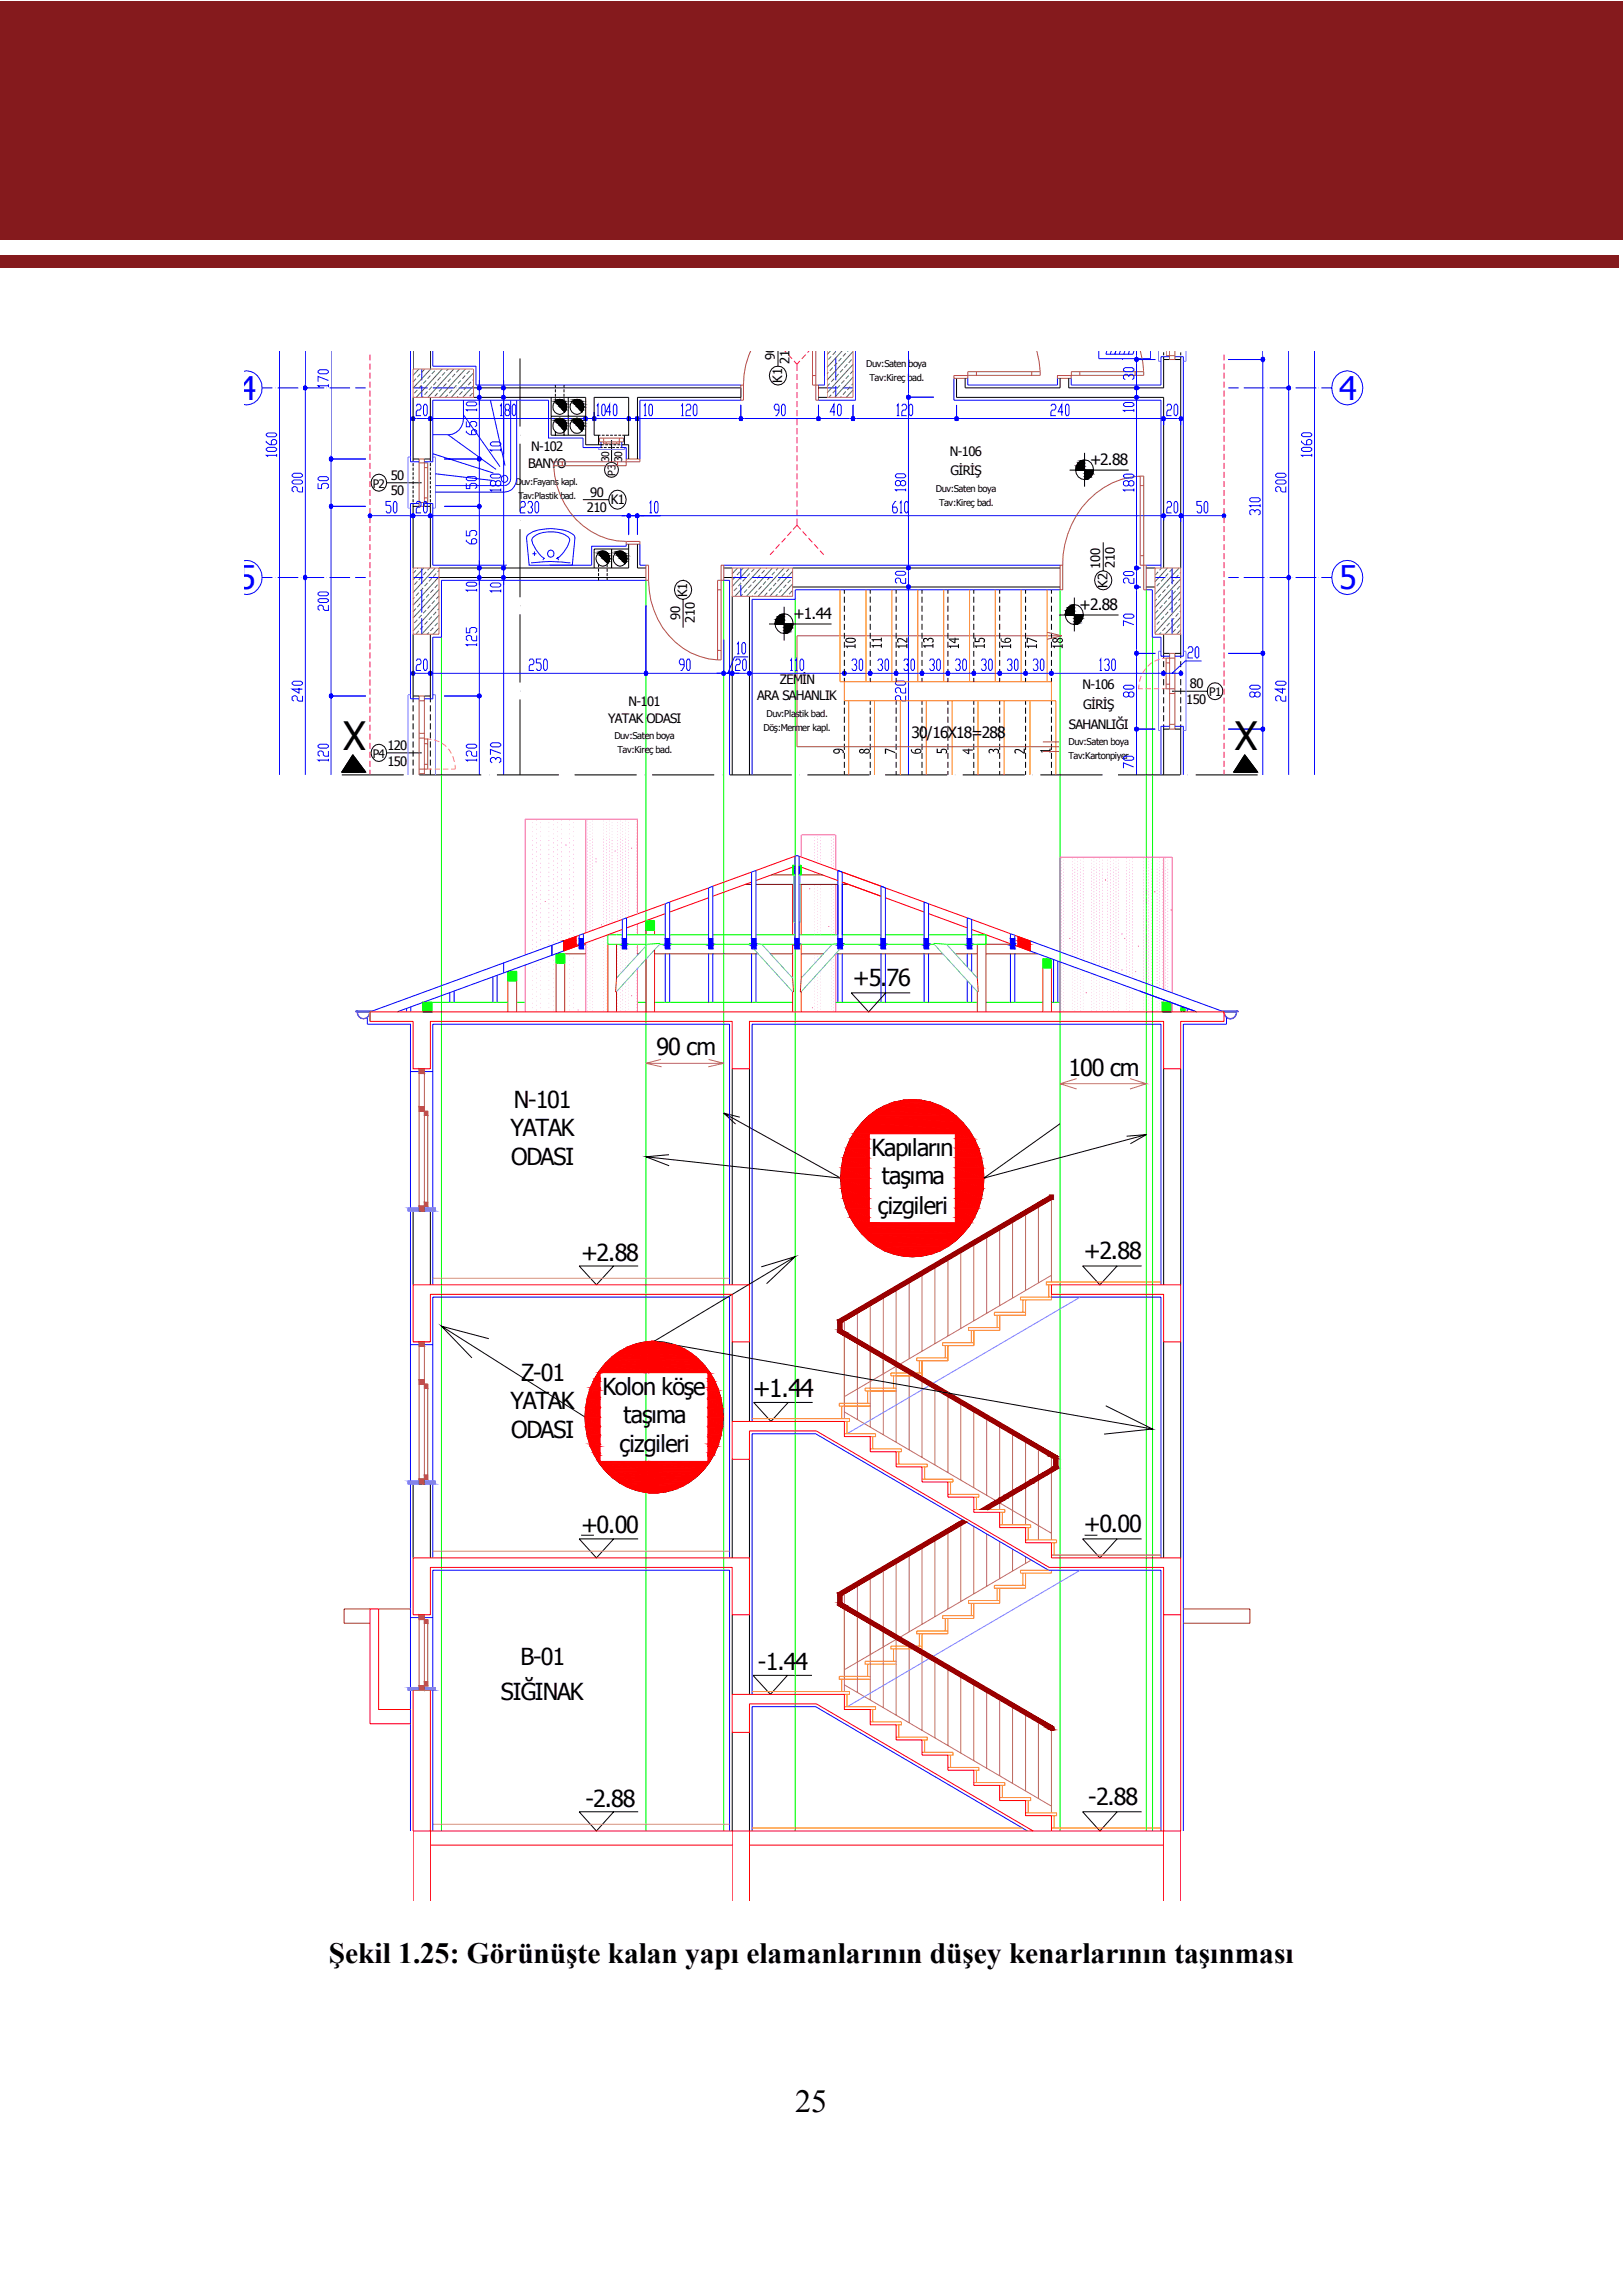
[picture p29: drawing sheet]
<svg xmlns="http://www.w3.org/2000/svg" width="195mm" height="275mm" viewBox="0 0 195 275" stroke-linecap="round" stroke-linejoin="round" font-family="sans-serif">
<defs><g id="words">
<g font-size="4.7">
<text x="41.2" y="90.1">X</text>
<text x="148.4" y="90.1">X</text>
</g>
<g font-size="3.9" fill="#00f">
<text x="28.7" y="48.1">4</text>
<text x="161" y="48.1">4</text>
<text x="28.6" y="70.8">5</text>
<text x="161" y="70.8">5</text>
</g>
<text font-size="3.9" x="95.6" y="253.9">25</text>
<text font-size="3.5" x="39.5" y="236">Şekil 1.25: Görünüşte kalan yapı elamanlarının düşey kenarlarının taşınması</text>
<text font-size="3" x="90.5" y="168">+1.44</text>
<g font-size="2.8">
<text x="102.5" y="118.5">+5.76</text>
<text x="78.9" y="126.8">90 cm</text>
<text x="128.4" y="129.3">100 cm</text>
<text x="61.4" y="136.6">YATAK</text>
<text x="61.8" y="133.2">N-101</text>
<text x="61.4" y="140.1">ODASI</text>
<text x="104.8" y="139">Kapıların</text>
<text x="106" y="142.4">taşıma</text>
<text x="105.5" y="145.9">çizgileri</text>
<text x="69.9" y="151.5">+2.88</text>
<text x="130.3" y="151.3">+2.88</text>
<text x="62.6" y="166">Z-01</text>
<text x="72.4" y="167.7">Kolon köşe</text>
<text x="61.4" y="169.4">YATAK</text>
<text x="61.4" y="172.9">ODASI</text>
<text x="75" y="171.1">taş</text>
<text x="78.3" y="171.1">ıma</text>
<text x="74.5" y="174.6">çizgileri</text>
<text x="69.9" y="184.3">+0.00</text>
<text x="130.3" y="184.1">+0.00</text>
<text x="62.5" y="200.2">B-01</text>
<text x="91.1" y="200.7">-1.44</text>
<text x="60.2" y="204.3">SIĞINAK</text>
<text x="70.4" y="217.2">-2.88</text>
<text x="130.8" y="217">-2.88</text>
</g>
<g font-size="1.9">
<text x="131" y="55.9">+2.88</text>
<text x="95.4" y="74.4">+1.44</text>
<text x="129.8" y="73.3">+2.88</text>
<text x="109.6" y="88.7">30/16X18=288</text>
</g>
<g font-size="1.6">
<text x="93.2" y="43.3" transform="rotate(-90 93.2 43.3)">90</text>
<text x="94" y="46" transform="rotate(-90 94 46)">K1</text>
<text x="94.9" y="43.7" transform="rotate(-90 94.9 43.7)">21</text>
<text x="47" y="57.7">50</text>
<text x="47" y="59.6">50</text>
<text x="63.5" y="56.3">BANYO</text>
<text x="63.9" y="54.2">N-102</text>
<text x="71" y="59.7">90</text>
<text x="114.2" y="54.8">N-106</text>
<text x="114.3" y="57.1">GİRİŞ</text>
<text x="70.5" y="61.6">210</text>
<text x="73.4" y="60.6">K1</text>
<text x="82.6" y="71.8" transform="rotate(-90 82.6 71.8)">K1</text>
<text x="132.2" y="68.4" transform="rotate(-90 132.2 68.4)">100</text>
<text x="133.1" y="70.7" transform="rotate(-90 133.1 70.7)">K2</text>
<text x="134" y="68.3" transform="rotate(-90 134 68.3)">210</text>
<text x="81.7" y="74.5" transform="rotate(-90 81.7 74.5)">90</text>
<text x="83.5" y="74.9" transform="rotate(-90 83.5 74.9)">210</text>
<text x="93.7" y="82.2">ZEMİN</text>
<text x="130.1" y="82.9">N-106</text>
<text x="143" y="82.7">80</text>
<text x="73.1" y="86.9">YATAK ODASI</text>
<text x="75.5" y="84.8">N-101</text>
<text x="91" y="84.2">ARA SAHANLIK</text>
<text x="128.5" y="87.6">SAHANLIĞI</text>
<text x="130.2" y="85.2">GİRİŞ</text>
<text x="142.6" y="84.6">150</text>
<text x="46.6" y="90.1">120</text>
<text x="46.6" y="92.1">150</text>
</g>
<g font-size="1.4">
<text x="44.8" y="58.6">P2</text>
<text x="145.3" y="83.7">P1</text>
<text x="44.8" y="91.1">P4</text>
</g>
<g font-size="1.3">
<text x="73.2" y="55.6" transform="rotate(-90 73.2 55.6)">30</text>
<text x="74" y="57.2" transform="rotate(-90 74 57.2)">P3</text>
<text x="74.8" y="55.6" transform="rotate(-90 74.8 55.6)">30</text>
</g>
<g font-size="1.1">
<text x="104.1" y="44.1">Duv:Saten boya</text>
<text x="104.5" y="45.8">Tav:Kireç bad.</text>
<text x="62" y="58.3">Duv:Fayans kapl.</text>
<text x="62.3" y="59.9">Tav:Plastik bad.</text>
<text x="112.5" y="59.1">Duv:Saten boya</text>
<text x="112.9" y="60.8">Tav:Kireç bad.</text>
<text x="73.9" y="88.9">Duv:Saten boya</text>
<text x="91.8" y="87.9">Döş:Mermer kapl.</text>
<text x="92.1" y="86.1">Duv:Plastik bad.</text>
<text x="128.4" y="89.6">Duv:Saten boya</text>
<text x="74.2" y="90.6">Tav:Kireç bad.</text>
<text x="128.4" y="91.2">Tav:Kartonpiyer</text>
</g>
</g></defs>
<g fill="#851a1d">
<path d="M0 .2h195v28.7h-195z"/>
<path d="M0 30.6h194.6v1.5h-194.6z"/>
</g>
<g fill="none" stroke="#000" stroke-width=".12">
<path d="M80.4 138.8l-2.8 .3M87 133.8l14 7.8-23.4-2.5 2.8 1M87 133.8l1.4 1.3M87 133.8l1.9 .5M88 128.5v26M90.1 128.5v26M103.6 135a8.1 8.1 0 0 1 12.9 .9 10.1 10.1 0 0 1-1.6 13.2 8.1 8.1 0 0 1-12.1-1.7 10.1 10.1 0 0 1 .8-12.4zM135.4 136.6l2.4-.2-19.5 5.2M137.8 136.4l-1.9 1.1M139.9 128.5v26M141.9 128.5v26M49.7 145.6v8.9"/>
<path d="M51.7 145.6v8.9M73.8 152.2l-2.1 2.3-2.1-2.3h7.1M134.3 152.2l-2.1 2.3-2.1-2.3h7.1M49.7 178.4v8.9M51.7 178.4v8.9M72.7 163.9a7.8 7.8 0 0 1 12.5 .9 9.7 9.7 0 0 1-2.4 13.5 7.9 7.9 0 0 1-11.4-3.4 9.8 9.8 0 0 1 1.3-11zM88 161.3v9.6M88 175.4v11.9M90.1 161.3v9.6M90.1 175.4v11.9M94.7 168.6l-2 2.3-2.1-2.3h7.1M139.9 161.3v26"/>
<path d="M141.9 161.3v26M69.8 184.5h1.6M73.8 185l-2.1 2.3-2.1-2.3h7.1M88 194.1v9.6M90.1 194.1v9.6M130.4 184.5h1.5M134.3 185l-2.1 2.3-2.1-2.3h7.1M73.8 217.8l-2.1 2.3-2.1-2.3h7.1M88 208.3v11.8M90.1 208.3v11.8M94.7 201.4l-2.1 2.3-2.1-2.3h7.1M134.3 217.8l-2.1 2.3-2.1-2.3h7.1"/>
</g>
<path d="M126.4 155.6v.7h-3.1v1.8h-3.1v1.8h-3.1v1.9h-3.2v1.8h-3.1v1.8M101.5 169h3.1M104.6 167.2h3.1M107.7 165.4h2M107.7 198.2h2M126.4 188.8v.3h-3.1v1.8h-3.1v1.8h-3.1v1.9h-3.2v1.8h-3.1v1.8h-.2M101.5 201.9h3.1M104.6 200h3.1" fill="none" stroke="#ff7e00" stroke-width=".12"/>
<g fill="none" stroke="#cc6565" stroke-width=".12">
<path d="M101.5 158.8v1.2M103.1 157.9v3M104.6 157v4.9M106.2 156v6.8M107.7 155.1v8.6M109.3 154.2v9.1M110.8 153.3v9.1M112.4 152.4v9.1M113.9 151.5v9.1M115.5 150.6v9.1M117.1 149.7v9.1M118.6 148.8v9.1"/>
<path d="M120.2 147.8v9.2M121.7 146.9v9.1M123.3 146v9.1M124.8 145.1v9.1M126.1 143.6h.5v.6h-.5zM126.1 143.8l-25.4 14.9v1.4l26 15.3v.9l-8.9 5.2M126.4 154.1v-9.9l-25.2 14.8v.9l26 15.2v1.4l-8.4 5M126.4 153.3l-18.2 10.7M101.5 167.9l6.2-3.6v9.1M101.5 160.6v9.9M101.5 169.7l24.9 14.6M103.1 161.5v9.1"/>
<path d="M104.6 162.4v9.2M106.2 163.3v9.2M109.3 165.2v9.1M110.8 166.1v9.1M112.4 167v9.1M113.9 167.9v9.1M115.5 168.8v9.1M117.1 169.7v9.1M118.6 170.6v9.1M120.2 171.6v9.9M121.7 172.5v10.8M123.3 173.4v9.9"/>
<path d="M124.8 174.3v10.8M126.4 175.2v9.9M101.5 191.6v1.2M101.5 193.4v9.9M103.1 190.7v3.1M103.1 194.3v9.2M104.6 189.8v4.9M104.6 195.3v9.1M106.2 188.9v6.7M106.2 196.2v9.1M107.7 188v8.5M109.3 187v9.2"/>
<path d="M109.3 198v9.1M110.8 186.1v9.2M110.8 198.9v9.1M112.4 185.2v9.1M112.4 199.8v9.1M113.9 184.3v9.1M115.5 183.4v9.1M115.7 182.7l-15 8.8v1.5l25.7 15M116.2 183l-15 8.8v.9l25.4 14.9 .1 .3-.3 .1M117.1 183.5v8.1M118.6 184.4v6.3M120.2 185.3v4.5"/>
<path d="M121.7 186.2v2.7M123.3 187.1v.9M124 187.5l-15.8 9.3M101.5 200.7l6.2-3.6v9.1M101.5 202.5l24.9 14.6M113.9 200.7v9.1M115.5 201.6v9.2M117.1 202.5v9.2M118.6 203.5v9.1M120.2 204.4v9.1M121.7 205.3v9.1M123.3 206.2v9.1"/>
<path d="M124.8 207.1v9.1M126.4 208v9.9"/>
</g>
<path d="M50.4 145.2h-1.4v.4h1.4M51 145.2h1.3v.4h-1.3M50.4 178.1h-1.4v.3h1.4M51 178.1h1.3v.3h-1.3M50.4 202.9h-1.4v.3h1.4M51 202.9h1.3v.3h-1.3" fill="none" stroke="#7e7eff" stroke-width=".12"/>
<g fill="none" stroke="#9a4c4c" stroke-width=".12">
<path d="M50.4 128.5h.6v.6h-.6zM50.4 133h.6M50.4 129.1v15.9M51 133v.6h-.6M51 133.6h.4v.5h-.4zM51 129.1v3.9M51 134.1v10.4M51.4 134.1v10.4M50.4 145h.6v.6h-.6zM51 144.5h.4v.5h-.4zM50.4 165.9v-4.6h.6v17.1h-.6v-12M50.4 166.4h1v11.4h-1"/>
<path d="M50.4 161.9h.6M51 165.9h-.6v.5M51 166.9h.4M51 177.4h.4M51 194.1v.6h-.6M51 194.7h.4v.4h-.4zM51 194.1v8.1M51 194.1h-.6v8.5M51.4 194.7v7.5M50.4 202.6h.6v.6h-.6zM51 202.2h.4v.4h-.4z"/>
</g>
<path d="M53.1 76.6v143.5M77.6 69.8v150.3M87 69.8v150.3M95.6 72v148.1M127.4 70.9v149.2M137.8 70.9v149.2M138.5 76.6v143.5" fill="none" stroke="#0f0" stroke-width=".12"/>
<g fill="none" stroke="#00f" stroke-width=".12">
<path d="M44.2 123.1h5.1v22.1M49.3 128.8h1.1M51 128.8h1M147.4 123.1h-5.2v97M49.3 145.6v32.5M52 145.2v-22.1h35.7v31.4M52 145.6v8.9M126.4 155.9h13.2v31.4M139.6 154.5v-31.4h-49.2v47.8M49.3 161.6h1.1M49.3 178.4v24.5M51 161.6h1"/>
<path d="M52 178.1v-22.2h35.7v31.4M52 178.4v8.9M49.3 194.5h1.1M51 194.5h1M49.3 203.2v16.9M52 202.9v-14.1h35.7v31.3M90.4 203.7v-31.3h7.6l28 16.4h13.6v31.3M90.4 220.1v-14.9h7.6l25.5 14.9"/>
</g>
<path d="M49 145.2h1.4z" fill="#7e7eff"/>
<path d="M49 145.2h1.4z" fill="none" stroke="#7e7eff" stroke-width=".12"/>
<path d="M51 145.2h1.3z" fill="#7e7eff"/>
<path d="M51 145.2h1.3z" fill="none" stroke="#7e7eff" stroke-width=".12"/>
<path d="M49 145.2l1.4 .4h-1.4z" fill="#7e7eff"/>
<path d="M49 145.2l1.4 .4h-1.4z" fill="none" stroke="#7e7eff" stroke-width=".12"/>
<path d="M49 145.2h1.4v.4z" fill="#7e7eff"/>
<path d="M49 145.2h1.4v.4z" fill="none" stroke="#7e7eff" stroke-width=".12"/>
<path d="M51 145.2l1.3 .4h-1.3z" fill="#7e7eff"/>
<path d="M51 145.2l1.3 .4h-1.3z" fill="none" stroke="#7e7eff" stroke-width=".12"/>
<path d="M51 145.2h1.3v.4z" fill="#7e7eff"/>
<path d="M51 145.2h1.3v.4z" fill="none" stroke="#7e7eff" stroke-width=".12"/>
<path d="M49 145.6h1.4z" fill="#7e7eff"/>
<path d="M49 145.6h1.4z" fill="none" stroke="#7e7eff" stroke-width=".12"/>
<path d="M51 145.6h1.3z" fill="#7e7eff"/>
<path d="M51 145.6h1.3z" fill="none" stroke="#7e7eff" stroke-width=".12"/>
<path d="M49 178.1h1.4z" fill="#7e7eff"/>
<path d="M49 178.1h1.4z" fill="none" stroke="#7e7eff" stroke-width=".12"/>
<path d="M51 178.1h1.3z" fill="#7e7eff"/>
<path d="M51 178.1h1.3z" fill="none" stroke="#7e7eff" stroke-width=".12"/>
<path d="M49 178.1l1.4 .3h-1.4z" fill="#7e7eff"/>
<path d="M49 178.1l1.4 .3h-1.4z" fill="none" stroke="#7e7eff" stroke-width=".12"/>
<path d="M49 178.1h1.4v.3z" fill="#7e7eff"/>
<path d="M49 178.1h1.4v.3z" fill="none" stroke="#7e7eff" stroke-width=".12"/>
<path d="M51 178.1l1.3 .3h-1.3z" fill="#7e7eff"/>
<path d="M51 178.1l1.3 .3h-1.3z" fill="none" stroke="#7e7eff" stroke-width=".12"/>
<path d="M51 178.1h1.3v.3z" fill="#7e7eff"/>
<path d="M51 178.1h1.3v.3z" fill="none" stroke="#7e7eff" stroke-width=".12"/>
<path d="M49 178.4h1.4z" fill="#7e7eff"/>
<path d="M49 178.4h1.4z" fill="none" stroke="#7e7eff" stroke-width=".12"/>
<path d="M51 178.4h1.3z" fill="#7e7eff"/>
<path d="M51 178.4h1.3z" fill="none" stroke="#7e7eff" stroke-width=".12"/>
<path d="M49 202.9h1.4z" fill="#7e7eff"/>
<path d="M49 202.9h1.4z" fill="none" stroke="#7e7eff" stroke-width=".12"/>
<path d="M51 202.9h1.3z" fill="#7e7eff"/>
<path d="M51 202.9h1.3z" fill="none" stroke="#7e7eff" stroke-width=".12"/>
<path d="M49 202.9l1.4 .3h-1.4z" fill="#7e7eff"/>
<path d="M49 202.9l1.4 .3h-1.4z" fill="none" stroke="#7e7eff" stroke-width=".12"/>
<path d="M49 202.9h1.4v.3z" fill="#7e7eff"/>
<path d="M49 202.9h1.4v.3z" fill="none" stroke="#7e7eff" stroke-width=".12"/>
<path d="M51 202.9l1.3 .3h-1.3z" fill="#7e7eff"/>
<path d="M51 202.9l1.3 .3h-1.3z" fill="none" stroke="#7e7eff" stroke-width=".12"/>
<path d="M51 202.9h1.3v.3z" fill="#7e7eff"/>
<path d="M51 202.9h1.3v.3z" fill="none" stroke="#7e7eff" stroke-width=".12"/>
<path d="M49 203.2h1.4z" fill="#7e7eff"/>
<path d="M49 203.2h1.4z" fill="none" stroke="#7e7eff" stroke-width=".12"/>
<path d="M51 203.2h1.3z" fill="#7e7eff"/>
<path d="M51 203.2h1.3z" fill="none" stroke="#7e7eff" stroke-width=".12"/>
<path d="M50.4 128.5h.6z" fill="#9a4c4c"/>
<path d="M50.4 128.5h.6z" fill="none" stroke="#9a4c4c" stroke-width=".12"/>
<path d="M50.4 128.5l.6 .6h-.6z" fill="#9a4c4c"/>
<path d="M50.4 128.5l.6 .6h-.6z" fill="none" stroke="#9a4c4c" stroke-width=".12"/>
<path d="M50.4 128.5h.6v.6z" fill="#9a4c4c"/>
<path d="M50.4 128.5h.6v.6z" fill="none" stroke="#9a4c4c" stroke-width=".12"/>
<path d="M50.4 129.1h.6z" fill="#9a4c4c"/>
<path d="M50.4 129.1h.6z" fill="none" stroke="#9a4c4c" stroke-width=".12"/>
<path d="M50.4 133h.6z" fill="#9a4c4c"/>
<path d="M50.4 133h.6z" fill="none" stroke="#9a4c4c" stroke-width=".12"/>
<path d="M50.4 133l.6 .6h-.6z" fill="#9a4c4c"/>
<path d="M50.4 133l.6 .6h-.6z" fill="none" stroke="#9a4c4c" stroke-width=".12"/>
<path d="M50.4 133h.6v.6z" fill="#9a4c4c"/>
<path d="M50.4 133h.6v.6z" fill="none" stroke="#9a4c4c" stroke-width=".12"/>
<path d="M50.4 133.6h.6z" fill="#9a4c4c"/>
<path d="M50.4 133.6h.6z" fill="none" stroke="#9a4c4c" stroke-width=".12"/>
<path d="M51 133.6h.4z" fill="#9a4c4c"/>
<path d="M51 133.6h.4z" fill="none" stroke="#9a4c4c" stroke-width=".12"/>
<path d="M51 133.6l.4 .5h-.4z" fill="#9a4c4c"/>
<path d="M51 133.6l.4 .5h-.4z" fill="none" stroke="#9a4c4c" stroke-width=".12"/>
<path d="M51 133.6h.4v.5z" fill="#9a4c4c"/>
<path d="M51 133.6h.4v.5z" fill="none" stroke="#9a4c4c" stroke-width=".12"/>
<path d="M51 134.1h.4z" fill="#9a4c4c"/>
<path d="M51 134.1h.4z" fill="none" stroke="#9a4c4c" stroke-width=".12"/>
<path d="M51 144.5h.4z" fill="#9a4c4c"/>
<path d="M51 144.5h.4z" fill="none" stroke="#9a4c4c" stroke-width=".12"/>
<path d="M51 144.5l.4 .5h-.4z" fill="#9a4c4c"/>
<path d="M51 144.5l.4 .5h-.4z" fill="none" stroke="#9a4c4c" stroke-width=".12"/>
<path d="M51 144.5h.4v.5z" fill="#9a4c4c"/>
<path d="M51 144.5h.4v.5z" fill="none" stroke="#9a4c4c" stroke-width=".12"/>
<path d="M50.4 145h.6z" fill="#9a4c4c"/>
<path d="M50.4 145h.6z" fill="none" stroke="#9a4c4c" stroke-width=".12"/>
<path d="M51 145h.4z" fill="#9a4c4c"/>
<path d="M51 145h.4z" fill="none" stroke="#9a4c4c" stroke-width=".12"/>
<path d="M50.4 145l.6 .6h-.6z" fill="#9a4c4c"/>
<path d="M50.4 145l.6 .6h-.6z" fill="none" stroke="#9a4c4c" stroke-width=".12"/>
<path d="M50.4 145h.6v.6z" fill="#9a4c4c"/>
<path d="M50.4 145h.6v.6z" fill="none" stroke="#9a4c4c" stroke-width=".12"/>
<path d="M50.4 145.6h.6z" fill="#9a4c4c"/>
<path d="M50.4 145.6h.6z" fill="none" stroke="#9a4c4c" stroke-width=".12"/>
<path d="M50.4 161.3h.6z" fill="#9a4c4c"/>
<path d="M50.4 161.3h.6z" fill="none" stroke="#9a4c4c" stroke-width=".12"/>
<path d="M50.4 161.3l.6 .6h-.6z" fill="#9a4c4c"/>
<path d="M50.4 161.3l.6 .6h-.6z" fill="none" stroke="#9a4c4c" stroke-width=".12"/>
<path d="M50.4 161.3h.6v.6z" fill="#9a4c4c"/>
<path d="M50.4 161.3h.6v.6z" fill="none" stroke="#9a4c4c" stroke-width=".12"/>
<path d="M50.4 161.9h.6z" fill="#9a4c4c"/>
<path d="M50.4 161.9h.6z" fill="none" stroke="#9a4c4c" stroke-width=".12"/>
<path d="M50.4 165.9h.6z" fill="#9a4c4c"/>
<path d="M50.4 165.9h.6z" fill="none" stroke="#9a4c4c" stroke-width=".12"/>
<path d="M50.4 165.9l.6 .5h-.6z" fill="#9a4c4c"/>
<path d="M50.4 165.9l.6 .5h-.6z" fill="none" stroke="#9a4c4c" stroke-width=".12"/>
<path d="M50.4 165.9h.6v.5z" fill="#9a4c4c"/>
<path d="M50.4 165.9h.6v.5z" fill="none" stroke="#9a4c4c" stroke-width=".12"/>
<path d="M50.4 166.4h.6z" fill="#9a4c4c"/>
<path d="M50.4 166.4h.6z" fill="none" stroke="#9a4c4c" stroke-width=".12"/>
<path d="M51 166.4h.4z" fill="#9a4c4c"/>
<path d="M51 166.4h.4z" fill="none" stroke="#9a4c4c" stroke-width=".12"/>
<path d="M51 166.4l.4 .5h-.4z" fill="#9a4c4c"/>
<path d="M51 166.4l.4 .5h-.4z" fill="none" stroke="#9a4c4c" stroke-width=".12"/>
<path d="M51 166.4h.4v.5z" fill="#9a4c4c"/>
<path d="M51 166.4h.4v.5z" fill="none" stroke="#9a4c4c" stroke-width=".12"/>
<path d="M51 166.9h.4z" fill="#9a4c4c"/>
<path d="M51 166.9h.4z" fill="none" stroke="#9a4c4c" stroke-width=".12"/>
<path d="M51 177.4h.4z" fill="#9a4c4c"/>
<path d="M51 177.4h.4z" fill="none" stroke="#9a4c4c" stroke-width=".12"/>
<path d="M51 177.4l.4 .4h-.4z" fill="#9a4c4c"/>
<path d="M51 177.4l.4 .4h-.4z" fill="none" stroke="#9a4c4c" stroke-width=".12"/>
<path d="M51 177.4h.4v.4z" fill="#9a4c4c"/>
<path d="M51 177.4h.4v.4z" fill="none" stroke="#9a4c4c" stroke-width=".12"/>
<path d="M50.4 177.8h.6z" fill="#9a4c4c"/>
<path d="M50.4 177.8h.6z" fill="none" stroke="#9a4c4c" stroke-width=".12"/>
<path d="M51 177.8h.4z" fill="#9a4c4c"/>
<path d="M51 177.8h.4z" fill="none" stroke="#9a4c4c" stroke-width=".12"/>
<path d="M50.4 177.8l.6 .6h-.6z" fill="#9a4c4c"/>
<path d="M50.4 177.8l.6 .6h-.6z" fill="none" stroke="#9a4c4c" stroke-width=".12"/>
<path d="M50.4 177.8h.6v.6z" fill="#9a4c4c"/>
<path d="M50.4 177.8h.6v.6z" fill="none" stroke="#9a4c4c" stroke-width=".12"/>
<path d="M50.4 178.4h.6z" fill="#9a4c4c"/>
<path d="M50.4 178.4h.6z" fill="none" stroke="#9a4c4c" stroke-width=".12"/>
<path d="M50.4 194.1h.6z" fill="#9a4c4c"/>
<path d="M50.4 194.1h.6z" fill="none" stroke="#9a4c4c" stroke-width=".12"/>
<path d="M50.4 194.1l.6 .6h-.6z" fill="#9a4c4c"/>
<path d="M50.4 194.1l.6 .6h-.6z" fill="none" stroke="#9a4c4c" stroke-width=".12"/>
<path d="M50.4 194.1h.6v.6z" fill="#9a4c4c"/>
<path d="M50.4 194.1h.6v.6z" fill="none" stroke="#9a4c4c" stroke-width=".12"/>
<path d="M50.4 194.7h.6z" fill="#9a4c4c"/>
<path d="M50.4 194.7h.6z" fill="none" stroke="#9a4c4c" stroke-width=".12"/>
<path d="M51 194.7h.4z" fill="#9a4c4c"/>
<path d="M51 194.7h.4z" fill="none" stroke="#9a4c4c" stroke-width=".12"/>
<path d="M51 194.7l.4 .5h-.4z" fill="#9a4c4c"/>
<path d="M51 194.7l.4 .5h-.4z" fill="none" stroke="#9a4c4c" stroke-width=".12"/>
<path d="M51 194.7h.4v.5z" fill="#9a4c4c"/>
<path d="M51 194.7h.4v.5z" fill="none" stroke="#9a4c4c" stroke-width=".12"/>
<path d="M51 195.2h.4z" fill="#9a4c4c"/>
<path d="M51 195.2h.4z" fill="none" stroke="#9a4c4c" stroke-width=".12"/>
<path d="M51 202.2h.4z" fill="#9a4c4c"/>
<path d="M51 202.2h.4z" fill="none" stroke="#9a4c4c" stroke-width=".12"/>
<path d="M51 202.2l.4 .4h-.4z" fill="#9a4c4c"/>
<path d="M51 202.2l.4 .4h-.4z" fill="none" stroke="#9a4c4c" stroke-width=".12"/>
<path d="M51 202.2h.4v.4z" fill="#9a4c4c"/>
<path d="M51 202.2h.4v.4z" fill="none" stroke="#9a4c4c" stroke-width=".12"/>
<path d="M50.4 202.6h.6z" fill="#9a4c4c"/>
<path d="M50.4 202.6h.6z" fill="none" stroke="#9a4c4c" stroke-width=".12"/>
<path d="M51 202.6h.4z" fill="#9a4c4c"/>
<path d="M51 202.6h.4z" fill="none" stroke="#9a4c4c" stroke-width=".12"/>
<path d="M50.4 202.6l.6 .6h-.6z" fill="#9a4c4c"/>
<path d="M50.4 202.6l.6 .6h-.6z" fill="none" stroke="#9a4c4c" stroke-width=".12"/>
<path d="M50.4 202.6h.6v.6z" fill="#9a4c4c"/>
<path d="M50.4 202.6h.6v.6z" fill="none" stroke="#9a4c4c" stroke-width=".12"/>
<path d="M50.4 203.2h.6z" fill="#9a4c4c"/>
<path d="M50.4 203.2h.6z" fill="none" stroke="#9a4c4c" stroke-width=".12"/>
<path d="M129.8 155.9l-17.6 10.4M111.7 166.6l-9.9 5.8M111.7 199.4l-9.9 5.8M126.4 186.9h13.2M129.8 188.8l-17.6 10.3" fill="none" stroke="#7e7eff" stroke-width=".12"/>
<g fill="none" stroke="#ff7e00" stroke-width=".12">
<path d="M116.8 159.9v1.5M117.1 159.9v1.9h-3.8v-.4h3.8M119.8 158.1v1.5M120.2 158.1v1.8h-3.8v-.3h3.8M123 156.3v1.5M123.3 157.8h-3.8v.3h3.8M126.1 154.5v1.4M126.4 155.9h-3.7v.4h.6M139.6 154.1h-13.8v.4h.6M90.4 170.5h11.7v.4h-.6M101.2 169v1.5M101.5 172.4h3.7v.3h-.6"/>
<path d="M101.8 170.9v1.5M104.3 167.2v1.5M104.6 168.7h-3.7v.3h3.7M104.6 174.2h3.8v.3h-.7M104.9 172.7v1.5M107.4 165.4v1.5M107.7 166.9h-3.7v.3h3.7M107.7 176h3.8v.3h-.7M108 174.5v1.5M109.1 165.1h-2v.3h2.6M110 165.1h.8M110.5 163.6v1.5"/>
<path d="M110.8 163.6v1.8h-.2M110.8 177.8h3.8v.4h-.7M111.1 176.3v1.5M113.6 161.8v1.4M113.9 161.8v1.8h-3.7v-.4h3.7M113.9 179.6h3.8v.4h-.6M114.3 178.2v1.4M117.4 180v1.5M107.4 198.2v1.5M107.7 199.7h-3.7v.3h.6M109.1 197.9h-2v.3h.6M110 197.9h.8"/>
<path d="M110.5 196.4v1.5M113.6 194.6v1.5M113.9 196.1h-3.7v.3h.6M116.8 192.7v1.5M117.1 194.2h-3.8v.4h.6M117.1 181.5h3.7v.3h-.6M119.8 190.9v1.5M120.2 192.4h-3.8v.3h.7M120.2 183.3h3.7v.3h-.6M120.5 181.8v1.5M123 189.1v1.5M123.3 190.6h-3.8v.3h.7"/>
<path d="M123.3 185.1h3.7v.4h-.6M123.6 183.6v1.5M126 188.8h-3.3v.3h.6M126.4 186.9h13.2M126.7 185.5v1.4M90.4 203.3h11.7v.4h-.6M101.2 201.9v1.4M101.5 205.2h3.7v.3h-.6M101.8 203.7v1.5M104.3 200v1.5M104.6 201.5h-3.7v.4h.6M104.6 207h3.8v.3h-.7"/>
<path d="M104.9 205.5v1.5M107.7 208.8h3.8v.4h-.7M108 207.3v1.5M110.8 210.6h3.8v.4h-.7M111.1 209.2v1.4M113.9 212.5h3.8v.3h-.6M114.3 211v1.5M117.1 214.3h3.7v.3h-.6M117.4 212.8v1.5M120.2 216.1h3.7v.3h-.6M120.5 214.6v1.5M123.3 217.9h3.7v.4h-.6"/>
<path d="M123.6 216.4v1.5M126.4 219.7h13.2M126.7 218.3v1.4"/>
</g>
<path d="M125.4 177l1-.6v.6z" fill="#9a0000"/>
<path d="M125.4 177l1-.6v.6z" fill="none" stroke="#9a0000" stroke-width=".12"/>
<path d="M124.8 177.4l.6-.4 .4 .4z" fill="#9a0000"/>
<path d="M124.8 177.4l.6-.4 .4 .4z" fill="none" stroke="#9a0000" stroke-width=".12"/>
<path d="M125.4 177h1l-.6 .4z" fill="#9a0000"/>
<path d="M125.4 177h1l-.6 .4z" fill="none" stroke="#9a0000" stroke-width=".12"/>
<path d="M123.8 177.9l1-.5v.5z" fill="#9a0000"/>
<path d="M123.8 177.9l1-.5v.5z" fill="none" stroke="#9a0000" stroke-width=".12"/>
<path d="M124.8 177.4h1l-1 .5z" fill="#9a0000"/>
<path d="M124.8 177.4h1l-1 .5z" fill="none" stroke="#9a0000" stroke-width=".12"/>
<path d="M123.3 178.3l.5-.4 .4 .4z" fill="#9a0000"/>
<path d="M123.3 178.3l.5-.4 .4 .4z" fill="none" stroke="#9a0000" stroke-width=".12"/>
<path d="M123.8 177.9h1l-.6 .4z" fill="#9a0000"/>
<path d="M123.8 177.9h1l-.6 .4z" fill="none" stroke="#9a0000" stroke-width=".12"/>
<path d="M122.3 178.8l1-.5v.5z" fill="#9a0000"/>
<path d="M122.3 178.8l1-.5v.5z" fill="none" stroke="#9a0000" stroke-width=".12"/>
<path d="M123.3 178.3h.9l-.9 .5z" fill="#9a0000"/>
<path d="M123.3 178.3h.9l-.9 .5z" fill="none" stroke="#9a0000" stroke-width=".12"/>
<path d="M121.7 179.2l.6-.4 .4 .4z" fill="#9a0000"/>
<path d="M121.7 179.2l.6-.4 .4 .4z" fill="none" stroke="#9a0000" stroke-width=".12"/>
<path d="M122.3 178.8h1l-.6 .4z" fill="#9a0000"/>
<path d="M122.3 178.8h1l-.6 .4z" fill="none" stroke="#9a0000" stroke-width=".12"/>
<path d="M120.7 179.7l1-.5v.5z" fill="#9a0000"/>
<path d="M120.7 179.7l1-.5v.5z" fill="none" stroke="#9a0000" stroke-width=".12"/>
<path d="M121.7 179.2h1l-1 .5z" fill="#9a0000"/>
<path d="M121.7 179.2h1l-1 .5z" fill="none" stroke="#9a0000" stroke-width=".12"/>
<path d="M120.2 180.1l.5-.4 .4 .4z" fill="#9a0000"/>
<path d="M120.2 180.1l.5-.4 .4 .4z" fill="none" stroke="#9a0000" stroke-width=".12"/>
<path d="M120.7 179.7h1l-.6 .4z" fill="#9a0000"/>
<path d="M120.7 179.7h1l-.6 .4z" fill="none" stroke="#9a0000" stroke-width=".12"/>
<path d="M119.7 180.4l.5-.3v.3z" fill="#9a0000"/>
<path d="M119.7 180.4l.5-.3v.3z" fill="none" stroke="#9a0000" stroke-width=".12"/>
<path d="M120.2 180.1l.4 .3h-.4z" fill="#9a0000"/>
<path d="M120.2 180.1l.4 .3h-.4z" fill="none" stroke="#9a0000" stroke-width=".12"/>
<path d="M120.2 180.1h.9l-.5 .3z" fill="#9a0000"/>
<path d="M120.2 180.1h.9l-.5 .3z" fill="none" stroke="#9a0000" stroke-width=".12"/>
<path d="M119.2 180.7l.5-.3 .5 .3z" fill="#9a0000"/>
<path d="M119.2 180.7l.5-.3 .5 .3z" fill="none" stroke="#9a0000" stroke-width=".12"/>
<path d="M119.7 180.4h.5v.3z" fill="#9a0000"/>
<path d="M119.7 180.4h.5v.3z" fill="none" stroke="#9a0000" stroke-width=".12"/>
<path d="M120.2 180.4h.4l-.4 .3z" fill="#9a0000"/>
<path d="M120.2 180.4h.4l-.4 .3z" fill="none" stroke="#9a0000" stroke-width=".12"/>
<path d="M117.8 181.5l1.4-.8-.4 .8z" fill="#9a0000"/>
<path d="M117.8 181.5l1.4-.8-.4 .8z" fill="none" stroke="#9a0000" stroke-width=".12"/>
<path d="M119.2 180.7h1l-1.4 .8z" fill="#9a0000"/>
<path d="M119.2 180.7h1l-1.4 .8z" fill="none" stroke="#9a0000" stroke-width=".12"/>
<path d="M117.8 181.5h1z" fill="#9a0000"/>
<path d="M117.8 181.5h1z" fill="none" stroke="#9a0000" stroke-width=".12"/>
<path d="M115.2 183l.5-.3 .5 .3z" fill="#9a0000"/>
<path d="M115.2 183l.5-.3 .5 .3z" fill="none" stroke="#9a0000" stroke-width=".12"/>
<path d="M100.7 191.5l14.5-8.5-13.5 8.5z" fill="#9a0000"/>
<path d="M100.7 191.5l14.5-8.5-13.5 8.5z" fill="none" stroke="#9a0000" stroke-width=".12"/>
<path d="M101.7 191.5l13.5-8.5h1z" fill="#9a0000"/>
<path d="M101.7 191.5l13.5-8.5h1z" fill="none" stroke="#9a0000" stroke-width=".12"/>
<path d="M100.7 191.5l.5 .3h-.5z" fill="#9a0000"/>
<path d="M100.7 191.5l.5 .3h-.5z" fill="none" stroke="#9a0000" stroke-width=".12"/>
<path d="M100.7 191.5h1l-.5 .3z" fill="#9a0000"/>
<path d="M100.7 191.5h1l-.5 .3z" fill="none" stroke="#9a0000" stroke-width=".12"/>
<path d="M100.7 191.8l.5 .9h-.5z" fill="#9a0000"/>
<path d="M100.7 191.8l.5 .9h-.5z" fill="none" stroke="#9a0000" stroke-width=".12"/>
<path d="M100.7 191.8h.5v.9z" fill="#9a0000"/>
<path d="M100.7 191.8h.5v.9z" fill="none" stroke="#9a0000" stroke-width=".12"/>
<path d="M100.7 192.7l1 .3h-1z" fill="#9a0000"/>
<path d="M100.7 192.7l1 .3h-1z" fill="none" stroke="#9a0000" stroke-width=".12"/>
<path d="M100.7 192.7h.5l.5 .3z" fill="#9a0000"/>
<path d="M100.7 192.7h.5l.5 .3z" fill="none" stroke="#9a0000" stroke-width=".12"/>
<path d="M100.7 193l25.9 14.6h-1z" fill="#9a0000"/>
<path d="M100.7 193l25.9 14.6h-1z" fill="none" stroke="#9a0000" stroke-width=".12"/>
<path d="M100.7 193h1l24.9 14.6z" fill="#9a0000"/>
<path d="M100.7 193h1l24.9 14.6z" fill="none" stroke="#9a0000" stroke-width=".12"/>
<path d="M125.6 207.6l1.1 .1h-.8z" fill="#9a0000"/>
<path d="M125.6 207.6l1.1 .1h-.8z" fill="none" stroke="#9a0000" stroke-width=".12"/>
<path d="M125.6 207.6h1l.1 .1z" fill="#9a0000"/>
<path d="M125.6 207.6h1l.1 .1z" fill="none" stroke="#9a0000" stroke-width=".12"/>
<path d="M125.9 207.7l.8 .2h-.5z" fill="#9a0000"/>
<path d="M125.9 207.7l.8 .2h-.5z" fill="none" stroke="#9a0000" stroke-width=".12"/>
<path d="M125.9 207.7h.8v.2z" fill="#9a0000"/>
<path d="M125.9 207.7h.8v.2z" fill="none" stroke="#9a0000" stroke-width=".12"/>
<path d="M126.2 207.9l.4 .1z" fill="#9a0000"/>
<path d="M126.2 207.9l.4 .1z" fill="none" stroke="#9a0000" stroke-width=".12"/>
<path d="M126.2 207.9h.5l-.1 .1z" fill="#9a0000"/>
<path d="M126.2 207.9h.5l-.1 .1z" fill="none" stroke="#9a0000" stroke-width=".12"/>
<path d="M126.4 208h.2z" fill="#9a0000"/>
<path d="M126.4 208h.2z" fill="none" stroke="#9a0000" stroke-width=".12"/>
<path d="M125.4 144.2l.7-.4v.4z" fill="#9a0000"/>
<path d="M125.4 144.2l.7-.4v.4z" fill="none" stroke="#9a0000" stroke-width=".12"/>
<path d="M126.1 144.2h.3z" fill="#9a0000"/>
<path d="M126.1 144.2h.3z" fill="none" stroke="#9a0000" stroke-width=".12"/>
<path d="M100.7 158.7l24.7-14.5-23.7 14.5z" fill="#9a0000"/>
<path d="M100.7 158.7l24.7-14.5-23.7 14.5z" fill="none" stroke="#9a0000" stroke-width=".12"/>
<path d="M101.7 158.7l23.7-14.5h1z" fill="#9a0000"/>
<path d="M101.7 158.7l23.7-14.5h1z" fill="none" stroke="#9a0000" stroke-width=".12"/>
<path d="M100.7 158.7l.5 .3h-.5z" fill="#9a0000"/>
<path d="M100.7 158.7l.5 .3h-.5z" fill="none" stroke="#9a0000" stroke-width=".12"/>
<path d="M100.7 158.7h1l-.5 .3z" fill="#9a0000"/>
<path d="M100.7 158.7h1l-.5 .3z" fill="none" stroke="#9a0000" stroke-width=".12"/>
<path d="M100.7 159l.5 .9h-.5z" fill="#9a0000"/>
<path d="M100.7 159l.5 .9h-.5z" fill="none" stroke="#9a0000" stroke-width=".12"/>
<path d="M100.7 159h.5v.9z" fill="#9a0000"/>
<path d="M100.7 159h.5v.9z" fill="none" stroke="#9a0000" stroke-width=".12"/>
<path d="M100.7 159.9l1 .2h-1z" fill="#9a0000"/>
<path d="M100.7 159.9l1 .2h-1z" fill="none" stroke="#9a0000" stroke-width=".12"/>
<path d="M100.7 159.9h.5l.5 .2z" fill="#9a0000"/>
<path d="M100.7 159.9h.5l.5 .2z" fill="none" stroke="#9a0000" stroke-width=".12"/>
<path d="M100.7 160.1l26.5 15h-1z" fill="#9a0000"/>
<path d="M100.7 160.1l26.5 15h-1z" fill="none" stroke="#9a0000" stroke-width=".12"/>
<path d="M100.7 160.1h1l25.5 15z" fill="#9a0000"/>
<path d="M100.7 160.1h1l25.5 15z" fill="none" stroke="#9a0000" stroke-width=".12"/>
<path d="M126.2 175.1l1 .3h-.5z" fill="#9a0000"/>
<path d="M126.2 175.1l1 .3h-.5z" fill="none" stroke="#9a0000" stroke-width=".12"/>
<path d="M126.2 175.1h1v.3z" fill="#9a0000"/>
<path d="M126.2 175.1h1v.3z" fill="none" stroke="#9a0000" stroke-width=".12"/>
<path d="M126.7 175.4l.5 .9h-.5z" fill="#9a0000"/>
<path d="M126.7 175.4l.5 .9h-.5z" fill="none" stroke="#9a0000" stroke-width=".12"/>
<path d="M126.7 175.4h.5v.9z" fill="#9a0000"/>
<path d="M126.7 175.4h.5v.9z" fill="none" stroke="#9a0000" stroke-width=".12"/>
<path d="M126.4 176.4l.3-.1 .5 .1z" fill="#9a0000"/>
<path d="M126.4 176.4l.3-.1 .5 .1z" fill="none" stroke="#9a0000" stroke-width=".12"/>
<path d="M126.7 176.3h.5v.1z" fill="#9a0000"/>
<path d="M126.7 176.3h.5v.1z" fill="none" stroke="#9a0000" stroke-width=".12"/>
<path d="M126.4 176.4l.8 .1h-.8z" fill="#9a0000"/>
<path d="M126.4 176.4l.8 .1h-.8z" fill="none" stroke="#9a0000" stroke-width=".12"/>
<path d="M126.4 176.4h.8v.1z" fill="#9a0000"/>
<path d="M126.4 176.4h.8v.1z" fill="none" stroke="#9a0000" stroke-width=".12"/>
<path d="M126.4 176.5h.8l-.8 .5z" fill="#9a0000"/>
<path d="M126.2 143.6l-.1 .1M126.3 143.6l-.2 .3M126.4 143.6l-.3 .4M126.6 143.6l-.5 .5M126.6 143.6l-.5 .6M126.6 143.9l-.2 .3M126.6 144.2h.1M126.6 143.8l-.3 .4M126.6 144.1l-.1 .1M126.4 176.5h.8l-.8 .5z" fill="none" stroke="#9a0000" stroke-width=".12"/>
<path d="M52 153.7h35.7M52 186.5h35.7M52 219.3h35.7" fill="none" stroke="#cc9a65" stroke-width=".12"/>
<path d="M90.4 219.7h32.5" fill="none" stroke="#ff7e00" stroke-width=".12"/>
<path d="M53.1 159.4l5.7 1.5M91.5 152.3l4.1-1.2-17 10.1 59.9 10.6-5.6-2.8M95.6 151.1l-3.5 3.2M56.7 163.2l-3.6-3.8 17.2 10.9M138.5 171.8l-5.8 .6" fill="none" stroke="#000" stroke-width=".12"/>
<path d="M106.4 132.9l1-.4 5.6 .4zM107.4 132.5l1.1-.2 3.4 .2zM107.4 132.5h4.5l1.1 .4zM108.5 132.3l1.2-.1 1.1 .1zM108.5 132.3h2.3l1.1 .2zM108.5 132.2h2.3" fill="none" stroke="#f00" stroke-width=".12"/>
<path d="M107.4 132.4h4.5" fill="none" stroke="#f00" stroke-width=".23"/>
<path d="M106.4 132.7h6.6" fill="none" stroke="#f00" stroke-width=".4"/>
<path d="M105.4 133.4l1-.5 7.6 .5z" fill="#f00"/>
<path d="M105.4 133.4l1-.5 7.6 .5z" fill="none" stroke="#f00" stroke-width=".12"/>
<path d="M106.4 132.9h6.6l1 .5z" fill="#f00"/>
<path d="M106.4 132.9h6.6l1 .5z" fill="none" stroke="#f00" stroke-width=".12"/>
<path d="M104.4 134.1l1-.7 9.5 .7z" fill="#f00"/>
<path d="M104.4 134.1l1-.7 9.5 .7z" fill="none" stroke="#f00" stroke-width=".12"/>
<path d="M105.4 133.4h8.6l.9 .7z" fill="#f00"/>
<path d="M105.4 133.4h8.6l.9 .7z" fill="none" stroke="#f00" stroke-width=".12"/>
<path d="M103.6 135l.8-.9 11.3 .9z" fill="#f00"/>
<path d="M103.6 135l.8-.9 11.3 .9z" fill="none" stroke="#f00" stroke-width=".12"/>
<path d="M104.4 134.1h10.5l.8 .9z" fill="#f00"/>
<path d="M104.4 134.1h10.5l.8 .9z" fill="none" stroke="#f00" stroke-width=".12"/>
<path d="M103.6 135l12.9 .9h-13.7z" fill="#f00"/>
<path d="M103.6 135l12.9 .9h-13.7z" fill="none" stroke="#f00" stroke-width=".12"/>
<path d="M103.6 135h12.1l.8 .9z" fill="#f00"/>
<path d="M102.8 135.9l14 .4h-14.2zM102.8 135.9h13.7l.3 .4zM103.6 135h12.1l.8 .9z" fill="none" stroke="#f00" stroke-width=".12"/>
<path d="M102.6 136.1h14.2" fill="none" stroke="#f00" stroke-width=".4"/>
<path d="M102.6 136.3l1.9 .6h-2.3z" fill="#f00"/>
<path d="M102.6 136.3l1.9 .6h-2.3z" fill="none" stroke="#f00" stroke-width=".12"/>
<path d="M102.6 136.3h1.9v.6z" fill="#f00"/>
<path d="M102.6 136.3h1.9v.6z" fill="none" stroke="#f00" stroke-width=".12"/>
<path d="M114.8 136.3l2.3 .6h-2.3z" fill="#f00"/>
<path d="M114.8 136.3l2.3 .6h-2.3z" fill="none" stroke="#f00" stroke-width=".12"/>
<path d="M114.8 136.3h2l.3 .6z" fill="#f00"/>
<path d="M114.8 136.3h2l.3 .6z" fill="none" stroke="#f00" stroke-width=".12"/>
<path d="M102.2 136.9l2.3 1.1h-2.8z" fill="#f00"/>
<path d="M102.2 136.9l2.3 1.1h-2.8z" fill="none" stroke="#f00" stroke-width=".12"/>
<path d="M102.2 136.9h2.3v1.1z" fill="#f00"/>
<path d="M102.2 136.9h2.3v1.1z" fill="none" stroke="#f00" stroke-width=".12"/>
<path d="M114.8 136.9l2.8 1.1h-2.8z" fill="#f00"/>
<path d="M114.8 136.9l2.8 1.1h-2.8z" fill="none" stroke="#f00" stroke-width=".12"/>
<path d="M114.8 136.9h2.3l.5 1.1z" fill="#f00"/>
<path d="M114.8 136.9h2.3l.5 1.1z" fill="none" stroke="#f00" stroke-width=".12"/>
<path d="M101.7 138l2.8 1.2h-3.2z" fill="#f00"/>
<path d="M101.7 138l2.8 1.2h-3.2z" fill="none" stroke="#f00" stroke-width=".12"/>
<path d="M101.7 138h2.8v1.2z" fill="#f00"/>
<path d="M101.7 138h2.8v1.2z" fill="none" stroke="#f00" stroke-width=".12"/>
<path d="M114.8 138l3.2 1.2h-3.2z" fill="#f00"/>
<path d="M114.8 138l3.2 1.2h-3.2z" fill="none" stroke="#f00" stroke-width=".12"/>
<path d="M114.8 138h2.8l.4 1.2z" fill="#f00"/>
<path d="M114.8 138h2.8l.4 1.2z" fill="none" stroke="#f00" stroke-width=".12"/>
<path d="M101.3 139.2l3.2 1.2h-3.4z" fill="#f00"/>
<path d="M101.3 139.2l3.2 1.2h-3.4z" fill="none" stroke="#f00" stroke-width=".12"/>
<path d="M101.3 139.2h3.2v1.2z" fill="#f00"/>
<path d="M101.3 139.2h3.2v1.2z" fill="none" stroke="#f00" stroke-width=".12"/>
<path d="M114.8 139.2l3.4 1.2h-3.4z" fill="#f00"/>
<path d="M114.8 139.2l3.4 1.2h-3.4z" fill="none" stroke="#f00" stroke-width=".12"/>
<path d="M114.8 139.2h3.2l.2 1.2z" fill="#f00"/>
<path d="M114.8 139.2h3.2l.2 1.2z" fill="none" stroke="#f00" stroke-width=".12"/>
<path d="M101.1 140.4l3.4 1.2h-3.5z" fill="#f00"/>
<path d="M101.1 140.4l3.4 1.2h-3.5z" fill="none" stroke="#f00" stroke-width=".12"/>
<path d="M101.1 140.4h3.4v1.2z" fill="#f00"/>
<path d="M101.1 140.4h3.4v1.2z" fill="none" stroke="#f00" stroke-width=".12"/>
<path d="M114.8 140.4l3.5 1.2h-3.5z" fill="#f00"/>
<path d="M114.8 140.4l3.5 1.2h-3.5z" fill="none" stroke="#f00" stroke-width=".12"/>
<path d="M114.8 140.4h3.4l.1 1.2z" fill="#f00"/>
<path d="M114.8 140.4h3.4l.1 1.2z" fill="none" stroke="#f00" stroke-width=".12"/>
<path d="M101 141.6l3.5 1.3h-3.4z" fill="#f00"/>
<path d="M101 141.6l3.5 1.3h-3.4z" fill="none" stroke="#f00" stroke-width=".12"/>
<path d="M101 141.6h3.5v1.3z" fill="#f00"/>
<path d="M101 141.6h3.5v1.3z" fill="none" stroke="#f00" stroke-width=".12"/>
<path d="M114.8 141.6l3.4 1.3h-3.4z" fill="#f00"/>
<path d="M114.8 141.6l3.4 1.3h-3.4z" fill="none" stroke="#f00" stroke-width=".12"/>
<path d="M114.8 141.6h3.5l-.1 1.3z" fill="#f00"/>
<path d="M114.8 141.6h3.5l-.1 1.3z" fill="none" stroke="#f00" stroke-width=".12"/>
<path d="M101.1 142.9l3.4 1.2h-3.2z" fill="#f00"/>
<path d="M101.1 142.9l3.4 1.2h-3.2z" fill="none" stroke="#f00" stroke-width=".12"/>
<path d="M101.1 142.9h3.4v1.2z" fill="#f00"/>
<path d="M101.1 142.9h3.4v1.2z" fill="none" stroke="#f00" stroke-width=".12"/>
<path d="M114.8 142.9l3.2 1.2h-3.2z" fill="#f00"/>
<path d="M114.8 142.9l3.2 1.2h-3.2z" fill="none" stroke="#f00" stroke-width=".12"/>
<path d="M114.8 142.9h3.4l-.2 1.2z" fill="#f00"/>
<path d="M114.8 142.9h3.4l-.2 1.2z" fill="none" stroke="#f00" stroke-width=".12"/>
<path d="M101.3 144.1l3.2 1.1h-2.8z" fill="#f00"/>
<path d="M101.3 144.1l3.2 1.1h-2.8z" fill="none" stroke="#f00" stroke-width=".12"/>
<path d="M101.3 144.1h3.2v1.1z" fill="#f00"/>
<path d="M101.3 144.1h3.2v1.1z" fill="none" stroke="#f00" stroke-width=".12"/>
<path d="M114.8 144.1l2.8 1.1h-2.8z" fill="#f00"/>
<path d="M114.8 144.1l2.8 1.1h-2.8z" fill="none" stroke="#f00" stroke-width=".12"/>
<path d="M114.8 144.1h3.2l-.4 1.1z" fill="#f00"/>
<path d="M114.8 144.1h3.2l-.4 1.1z" fill="none" stroke="#f00" stroke-width=".12"/>
<path d="M101.7 145.2l2.8 1.2h-2.3z" fill="#f00"/>
<path d="M101.7 145.2l2.8 1.2h-2.3z" fill="none" stroke="#f00" stroke-width=".12"/>
<path d="M101.7 145.2h2.8v1.2z" fill="#f00"/>
<path d="M101.7 145.2h2.8v1.2z" fill="none" stroke="#f00" stroke-width=".12"/>
<path d="M114.8 145.2l2.3 1.2h-2.3z" fill="#f00"/>
<path d="M114.8 145.2l2.3 1.2h-2.3z" fill="none" stroke="#f00" stroke-width=".12"/>
<path d="M114.8 145.2h2.8l-.5 1.2z" fill="#f00"/>
<path d="M114.8 145.2h2.8l-.5 1.2z" fill="none" stroke="#f00" stroke-width=".12"/>
<path d="M102.2 146.4l2.3 .6h-1.9z" fill="#f00"/>
<path d="M102.2 146.4l2.3 .6h-1.9z" fill="none" stroke="#f00" stroke-width=".12"/>
<path d="M102.2 146.4h2.3v.6z" fill="#f00"/>
<path d="M102.2 146.4h2.3v.6z" fill="none" stroke="#f00" stroke-width=".12"/>
<path d="M114.8 146.4l2 .6h-2z" fill="#f00"/>
<path d="M114.8 146.4l2 .6h-2z" fill="none" stroke="#f00" stroke-width=".12"/>
<path d="M114.8 146.4h2.3l-.3 .6z" fill="#f00"/>
<path d="M102.6 147l13.9 .4h-13.7zM102.6 147h14.2l-.3 .4zM114.8 146.4h2.3l-.3 .6z" fill="none" stroke="#f00" stroke-width=".12"/>
<path d="M102.6 147.2h14.2" fill="none" stroke="#f00" stroke-width=".42"/>
<path d="M102.8 147.4l12.9 .9h-12.1z" fill="#f00"/>
<path d="M102.8 147.4l12.9 .9h-12.1z" fill="none" stroke="#f00" stroke-width=".12"/>
<path d="M102.8 147.4h13.7l-.8 .9z" fill="#f00"/>
<path d="M102.8 147.4h13.7l-.8 .9z" fill="none" stroke="#f00" stroke-width=".12"/>
<path d="M103.6 148.3l11.3 .8h-10.5z" fill="#f00"/>
<path d="M103.6 148.3l11.3 .8h-10.5z" fill="none" stroke="#f00" stroke-width=".12"/>
<path d="M103.6 148.3h12.1l-.8 .8z" fill="#f00"/>
<path d="M103.6 148.3h12.1l-.8 .8z" fill="none" stroke="#f00" stroke-width=".12"/>
<path d="M104.4 149.1l9.6 .7h-8.6z" fill="#f00"/>
<path d="M104.4 149.1l9.6 .7h-8.6z" fill="none" stroke="#f00" stroke-width=".12"/>
<path d="M104.4 149.1h10.5l-.9 .7z" fill="#f00"/>
<path d="M104.4 149.1h10.5l-.9 .7z" fill="none" stroke="#f00" stroke-width=".12"/>
<path d="M105.4 149.8l7.6 .6h-6.6z" fill="#f00"/>
<path d="M105.4 149.8l7.6 .6h-6.6z" fill="none" stroke="#f00" stroke-width=".12"/>
<path d="M105.4 149.8h8.6l-1 .6z" fill="#f00"/>
<path d="M105.4 149.8h8.6l-1 .6zM106.4 150.4l5.5 .4h-4.5zM106.4 150.4h6.6l-1.1 .4zM107.4 150.8l3.4 .2h-2.3zM107.4 150.8h4.5l-1.1 .2zM108.5 151h2.3l-1.1 .1zM108.5 151h2.3" fill="none" stroke="#f00" stroke-width=".12"/>
<path d="M106.4 150.6h6.6" fill="none" stroke="#f00" stroke-width=".38"/>
<path d="M107.4 150.9h4.5" fill="none" stroke="#f00" stroke-width=".23"/>
<path d="M78.3 161.2h.4z" fill="#f00"/>
<path d="M78.3 161.2h.4z" fill="none" stroke="#f00" stroke-width=".12"/>
<path d="M78 161.3h.8z" fill="#f00"/>
<path d="M78 161.3h.8z" fill="none" stroke="#f00" stroke-width=".12"/>
<path d="M78.3 161.2l.5 .1z" fill="#f00"/>
<path d="M78.3 161.2l.5 .1z" fill="none" stroke="#f00" stroke-width=".12"/>
<path d="M77.8 161.3h.2z" fill="#f00"/>
<path d="M77.8 161.3h.2z" fill="none" stroke="#f00" stroke-width=".12"/>
<path d="M78 161.3h.9z" fill="#f00"/>
<path d="M78 161.3h.9z" fill="none" stroke="#f00" stroke-width=".12"/>
<path d="M78 161.3h.9z" fill="#f00"/>
<path d="M78 161.3h.9z" fill="none" stroke="#f00" stroke-width=".12"/>
<path d="M77.6 161.3h.4z" fill="#f00"/>
<path d="M77.6 161.3h.4z" fill="none" stroke="#f00" stroke-width=".12"/>
<path d="M77.8 161.3h.2z" fill="#f00"/>
<path d="M77.8 161.3h.2z" fill="none" stroke="#f00" stroke-width=".12"/>
<path d="M78 161.3h1z" fill="#f00"/>
<path d="M78 161.3h1z" fill="none" stroke="#f00" stroke-width=".12"/>
<path d="M78 161.3h1z" fill="#f00"/>
<path d="M78 161.3h1z" fill="none" stroke="#f00" stroke-width=".12"/>
<path d="M76.6 161.5l1-.2v.2z" fill="#f00"/>
<path d="M76.6 161.5l1-.2v.2z" fill="none" stroke="#f00" stroke-width=".12"/>
<path d="M77.6 161.3l.4 .2h-.4z" fill="#f00"/>
<path d="M77.6 161.3l.4 .2h-.4z" fill="none" stroke="#f00" stroke-width=".12"/>
<path d="M77.6 161.3h.4v.2z" fill="#f00"/>
<path d="M77.6 161.3h.4v.2zM78 161.3l2.2 .2h-2.2zM78 161.3h1l1.2 .2z" fill="none" stroke="#f00" stroke-width=".12"/>
<path d="M78 161.4h2.2" fill="none" stroke="#f00" stroke-width=".21"/>
<path d="M76.1 161.7l.5-.2 1 .2z" fill="#f00"/>
<path d="M76.1 161.7l.5-.2 1 .2z" fill="none" stroke="#f00" stroke-width=".12"/>
<path d="M76.6 161.5h1v.2z" fill="#f00"/>
<path d="M76.6 161.5h1v.2z" fill="none" stroke="#f00" stroke-width=".12"/>
<path d="M77.6 161.5l.4 .2h-.4z" fill="#f00"/>
<path d="M77.6 161.5l.4 .2h-.4z" fill="none" stroke="#f00" stroke-width=".12"/>
<path d="M77.6 161.5h.4v.2z" fill="#f00"/>
<path d="M75.5 161.9l.6-.2 1.5 .2zM77.6 161.5h.4v.2zM78 161.5l3.2 .2h-3.2zM78 161.5h2.2l1 .2z" fill="none" stroke="#f00" stroke-width=".12"/>
<path d="M78 161.6h3.2" fill="none" stroke="#f00" stroke-width=".17"/>
<path d="M75.5 161.8h2.1" fill="none" stroke="#f00" stroke-width=".19"/>
<path d="M76.1 161.7h1.5v.2z" fill="#f00"/>
<path d="M76.1 161.7h1.5v.2z" fill="none" stroke="#f00" stroke-width=".12"/>
<path d="M77.6 161.7l.4 .2h-.4z" fill="#f00"/>
<path d="M77.6 161.7l.4 .2h-.4z" fill="none" stroke="#f00" stroke-width=".12"/>
<path d="M77.6 161.7h.4v.2z" fill="#f00"/>
<path d="M75.1 162.1l.4-.2 2.1 .2zM75.5 161.9h2.1v.2zM77.6 161.7h.4v.2zM78 161.7l3.7 .2h-3.7zM78 161.7h3.2l.5 .2z" fill="none" stroke="#f00" stroke-width=".12"/>
<path d="M78 161.8h3.7" fill="none" stroke="#f00" stroke-width=".19"/>
<path d="M75.1 162h2.5" fill="none" stroke="#f00" stroke-width=".23"/>
<path d="M77.6 161.9l.4 .2h-.4z" fill="#f00"/>
<path d="M77.6 161.9l.4 .2h-.4z" fill="none" stroke="#f00" stroke-width=".12"/>
<path d="M77.6 161.9h.4v.2z" fill="#f00"/>
<path d="M74.5 162.4l.6-.3 2.5 .3zM75.1 162.1h2.5v.3zM77.6 161.9h.4v.2zM78 161.9l4.2 .2h-4.2zM78 161.9h3.7l.5 .2z" fill="none" stroke="#f00" stroke-width=".12"/>
<path d="M78 162h4.2" fill="none" stroke="#f00" stroke-width=".23"/>
<path d="M74.5 162.3h3.1" fill="none" stroke="#f00" stroke-width=".3"/>
<path d="M77.6 162.1l.4 .3h-.4z" fill="#f00"/>
<path d="M77.6 162.1l.4 .3h-.4z" fill="none" stroke="#f00" stroke-width=".12"/>
<path d="M77.6 162.1h.4v.3z" fill="#f00"/>
<path d="M74.1 162.7l.4-.3 3.1 .3zM74.5 162.4h3.1v.3zM77.6 162.1h.4v.3zM78 162.1l4.7 .3h-4.7zM78 162.1h4.2l.5 .3z" fill="none" stroke="#f00" stroke-width=".12"/>
<path d="M78 162.3h4.7" fill="none" stroke="#f00" stroke-width=".3"/>
<path d="M74.1 162.5h3.5" fill="none" stroke="#f00" stroke-width=".28"/>
<path d="M77.6 162.4l.4 .3h-.4z" fill="#f00"/>
<path d="M77.6 162.4l.4 .3h-.4z" fill="none" stroke="#f00" stroke-width=".12"/>
<path d="M77.6 162.4h.4v.3z" fill="#f00"/>
<path d="M73.6 163.1l.5-.4 3.5 .4zM74.1 162.7h3.5v.4zM77.6 162.4h.4v.3zM78 162.4l5.1 .3h-5.1zM78 162.4h4.7l.4 .3z" fill="none" stroke="#f00" stroke-width=".12"/>
<path d="M78 162.5h5.1" fill="none" stroke="#f00" stroke-width=".28"/>
<path d="M73.6 162.9h4" fill="none" stroke="#f00" stroke-width=".38"/>
<path d="M77.6 162.7l.4 .4h-.4z" fill="#f00"/>
<path d="M77.6 162.7l.4 .4h-.4z" fill="none" stroke="#f00" stroke-width=".12"/>
<path d="M77.6 162.7h.4v.4z" fill="#f00"/>
<path d="M73.3 163.4l.3-.3 4 .3zM73.6 163.1h4v.3zM77.6 162.7h.4v.4zM78 162.7l5.6 .4h-5.6zM78 162.7h5.1l.5 .4z" fill="none" stroke="#f00" stroke-width=".12"/>
<path d="M78 162.9h5.6" fill="none" stroke="#f00" stroke-width=".38"/>
<path d="M73.3 163.2h4.3" fill="none" stroke="#f00" stroke-width=".32"/>
<path d="M77.6 163.1l.4 .3h-.4z" fill="#f00"/>
<path d="M77.6 163.1l.4 .3h-.4z" fill="none" stroke="#f00" stroke-width=".12"/>
<path d="M77.6 163.1h.4v.3z" fill="#f00"/>
<path d="M77.6 163.1h.4v.3zM78 163.1l5.9 .3h-5.9zM78 163.1h5.6l.3 .3z" fill="none" stroke="#f00" stroke-width=".12"/>
<path d="M78 163.2h5.9" fill="none" stroke="#f00" stroke-width=".32"/>
<path d="M72.8 163.8l.5-.4 4.3 .4z" fill="#f00"/>
<path d="M72.8 163.8l.5-.4 4.3 .4z" fill="none" stroke="#f00" stroke-width=".12"/>
<path d="M73.3 163.4h4.3v.4z" fill="#f00"/>
<path d="M73.3 163.4h4.3v.4z" fill="none" stroke="#f00" stroke-width=".12"/>
<path d="M77.6 163.4l.4 .4h-.4z" fill="#f00"/>
<path d="M77.6 163.4l.4 .4h-.4z" fill="none" stroke="#f00" stroke-width=".12"/>
<path d="M77.6 163.4h.4v.4z" fill="#f00"/>
<path d="M77.6 163.4h.4v.4z" fill="none" stroke="#f00" stroke-width=".12"/>
<path d="M78 163.4l6.4 .4h-6.4z" fill="#f00"/>
<path d="M78 163.4l6.4 .4h-6.4z" fill="none" stroke="#f00" stroke-width=".12"/>
<path d="M78 163.4h5.9l.5 .4z" fill="#f00"/>
<path d="M72.8 163.8l4.8 .4h-5.1zM72.8 163.8h4.8v.4zM78 163.4h5.9l.5 .4z" fill="none" stroke="#f00" stroke-width=".12"/>
<path d="M72.5 164h5.1" fill="none" stroke="#f00" stroke-width=".32"/>
<path d="M77.6 163.8l.4 .4h-.4z" fill="#f00"/>
<path d="M77.6 163.8l.4 .4h-.4z" fill="none" stroke="#f00" stroke-width=".12"/>
<path d="M77.6 163.8h.4v.4z" fill="#f00"/>
<path d="M77.6 163.8h.4v.4zM78 163.8l6.7 .4h-6.7zM78 163.8h6.4l.3 .4z" fill="none" stroke="#f00" stroke-width=".12"/>
<path d="M78 164h6.7" fill="none" stroke="#f00" stroke-width=".32"/>
<path d="M72.5 164.2l5.1 .6h-5.5z" fill="#f00"/>
<path d="M72.5 164.2l5.1 .6h-5.5z" fill="none" stroke="#f00" stroke-width=".12"/>
<path d="M72.5 164.2h5.1v.6z" fill="#f00"/>
<path d="M72.5 164.2h5.1v.6z" fill="none" stroke="#f00" stroke-width=".12"/>
<path d="M77.6 164.2l.4 .6h-.4z" fill="#f00"/>
<path d="M77.6 164.2l.4 .6h-.4z" fill="none" stroke="#f00" stroke-width=".12"/>
<path d="M77.6 164.2h.4v.6z" fill="#f00"/>
<path d="M77.6 164.2h.4v.6z" fill="none" stroke="#f00" stroke-width=".12"/>
<path d="M78 164.2l7.1 .6h-7.1z" fill="#f00"/>
<path d="M78 164.2l7.1 .6h-7.1z" fill="none" stroke="#f00" stroke-width=".12"/>
<path d="M78 164.2h6.7l.4 .6z" fill="#f00"/>
<path d="M72.1 164.8l5.5 .2h-5.7zM72.1 164.8h5.5v.2zM78 164.2h6.7l.4 .6z" fill="none" stroke="#f00" stroke-width=".12"/>
<path d="M71.9 164.9h5.7" fill="none" stroke="#f00" stroke-width=".25"/>
<path d="M77.6 164.8l.4 .2h-.4z" fill="#f00"/>
<path d="M77.6 164.8l.4 .2h-.4z" fill="none" stroke="#f00" stroke-width=".12"/>
<path d="M77.6 164.8h.4v.2z" fill="#f00"/>
<path d="M77.6 164.8h.4v.2zM78 164.8l7.3 .2h-7.3zM78 164.8h7.1l.2 .2z" fill="none" stroke="#f00" stroke-width=".12"/>
<path d="M78 164.9h7.3" fill="none" stroke="#f00" stroke-width=".25"/>
<path d="M71.9 165l.2 .1h-.2z" fill="#f00"/>
<path d="M71.9 165l.2 .1h-.2z" fill="none" stroke="#f00" stroke-width=".12"/>
<path d="M71.9 165h.2v.1z" fill="#f00"/>
<path d="M71.9 165h.2v.1z" fill="none" stroke="#f00" stroke-width=".12"/>
<path d="M85.1 165l.3 .1h-.3z" fill="#f00"/>
<path d="M85.1 165l.3 .1h-.3z" fill="none" stroke="#f00" stroke-width=".12"/>
<path d="M85.1 165l.3 .1z" fill="#f00"/>
<path d="M85.1 165l.3 .1z" fill="none" stroke="#f00" stroke-width=".12"/>
<path d="M71.9 165.1l.2 .7h-.6z" fill="#f00"/>
<path d="M71.9 165.1l.2 .7h-.6z" fill="none" stroke="#f00" stroke-width=".12"/>
<path d="M71.9 165.1h.2v.7z" fill="#f00"/>
<path d="M71.9 165.1h.2v.7z" fill="none" stroke="#f00" stroke-width=".12"/>
<path d="M85.1 165.1l.7 .7h-.7z" fill="#f00"/>
<path d="M85.1 165.1l.7 .7h-.7z" fill="none" stroke="#f00" stroke-width=".12"/>
<path d="M85.1 165.1h.3l.4 .7z" fill="#f00"/>
<path d="M85.1 165.1h.3l.4 .7z" fill="none" stroke="#f00" stroke-width=".12"/>
<path d="M71.5 165.8l.6 .3h-.8z" fill="#f00"/>
<path d="M71.5 165.8l.6 .3h-.8z" fill="none" stroke="#f00" stroke-width=".12"/>
<path d="M71.5 165.8h.6v.3z" fill="#f00"/>
<path d="M71.5 165.8h.6v.3z" fill="none" stroke="#f00" stroke-width=".12"/>
<path d="M85.1 165.8l.8 .3h-.8z" fill="#f00"/>
<path d="M85.1 165.8l.8 .3h-.8z" fill="none" stroke="#f00" stroke-width=".12"/>
<path d="M85.1 165.8h.7l.1 .3z" fill="#f00"/>
<path d="M85.1 165.8h.7l.1 .3z" fill="none" stroke="#f00" stroke-width=".12"/>
<path d="M71.3 166.1l.8 .7h-1.1z" fill="#f00"/>
<path d="M71.3 166.1l.8 .7h-1.1z" fill="none" stroke="#f00" stroke-width=".12"/>
<path d="M71.3 166.1h.8v.7z" fill="#f00"/>
<path d="M71.3 166.1h.8v.7z" fill="none" stroke="#f00" stroke-width=".12"/>
<path d="M85.1 166.1l1.2 .7h-1.2z" fill="#f00"/>
<path d="M85.1 166.1l1.2 .7h-1.2z" fill="none" stroke="#f00" stroke-width=".12"/>
<path d="M85.1 166.1h.8l.4 .7z" fill="#f00"/>
<path d="M85.1 166.1h.8l.4 .7z" fill="none" stroke="#f00" stroke-width=".12"/>
<path d="M71 166.8l1.1 .3h-1.2z" fill="#f00"/>
<path d="M71 166.8l1.1 .3h-1.2z" fill="none" stroke="#f00" stroke-width=".12"/>
<path d="M71 166.8h1.1v.3z" fill="#f00"/>
<path d="M71 166.8h1.1v.3z" fill="none" stroke="#f00" stroke-width=".12"/>
<path d="M85.1 166.8l1.3 .3h-1.3z" fill="#f00"/>
<path d="M85.1 166.8l1.3 .3h-1.3z" fill="none" stroke="#f00" stroke-width=".12"/>
<path d="M85.1 166.8h1.2l.1 .3z" fill="#f00"/>
<path d="M85.1 166.8h1.2l.1 .3z" fill="none" stroke="#f00" stroke-width=".12"/>
<path d="M70.9 167.1l1.2 .9h-1.5z" fill="#f00"/>
<path d="M70.9 167.1l1.2 .9h-1.5z" fill="none" stroke="#f00" stroke-width=".12"/>
<path d="M70.9 167.1h1.2v.9z" fill="#f00"/>
<path d="M70.9 167.1h1.2v.9z" fill="none" stroke="#f00" stroke-width=".12"/>
<path d="M85.1 167.1l1.5 .9h-1.5z" fill="#f00"/>
<path d="M85.1 167.1l1.5 .9h-1.5z" fill="none" stroke="#f00" stroke-width=".12"/>
<path d="M85.1 167.1h1.3l.2 .9z" fill="#f00"/>
<path d="M85.1 167.1h1.3l.2 .9z" fill="none" stroke="#f00" stroke-width=".12"/>
<path d="M70.6 168l1.5 .2h-1.5z" fill="#f00"/>
<path d="M70.6 168l1.5 .2h-1.5z" fill="none" stroke="#f00" stroke-width=".12"/>
<path d="M70.6 168h1.5v.2z" fill="#f00"/>
<path d="M70.6 168h1.5v.2z" fill="none" stroke="#f00" stroke-width=".12"/>
<path d="M85.1 168l1.6 .2h-1.6z" fill="#f00"/>
<path d="M85.1 168l1.6 .2h-1.6z" fill="none" stroke="#f00" stroke-width=".12"/>
<path d="M85.1 168h1.5l.1 .2z" fill="#f00"/>
<path d="M85.1 168h1.5l.1 .2z" fill="none" stroke="#f00" stroke-width=".12"/>
<path d="M70.6 168.2l1.5 1h-1.7z" fill="#f00"/>
<path d="M70.6 168.2l1.5 1h-1.7z" fill="none" stroke="#f00" stroke-width=".12"/>
<path d="M70.6 168.2h1.5v1z" fill="#f00"/>
<path d="M70.6 168.2h1.5v1z" fill="none" stroke="#f00" stroke-width=".12"/>
<path d="M85.1 168.2l1.6 1h-1.6z" fill="#f00"/>
<path d="M85.1 168.2l1.6 1h-1.6z" fill="none" stroke="#f00" stroke-width=".12"/>
<path d="M85.1 168.2h1.6v1z" fill="#f00"/>
<path d="M85.1 168.2h1.6v1z" fill="none" stroke="#f00" stroke-width=".12"/>
<path d="M86.7 168.2l.1 1h-.1z" fill="#f00"/>
<path d="M86.7 168.2l.1 1h-.1z" fill="none" stroke="#f00" stroke-width=".12"/>
<path d="M70.4 169.2l1.7 .1h-1.7z" fill="#f00"/>
<path d="M70.4 169.2l1.7 .1h-1.7z" fill="none" stroke="#f00" stroke-width=".12"/>
<path d="M70.4 169.2h1.7v.1z" fill="#f00"/>
<path d="M70.4 169.2h1.7v.1z" fill="none" stroke="#f00" stroke-width=".12"/>
<path d="M85.1 169.2l1.6 .1h-1.6z" fill="#f00"/>
<path d="M85.1 169.2l1.6 .1h-1.6z" fill="none" stroke="#f00" stroke-width=".12"/>
<path d="M85.1 169.2h1.6v.1z" fill="#f00"/>
<path d="M85.1 169.2h1.6v.1z" fill="none" stroke="#f00" stroke-width=".12"/>
<path d="M86.7 169.2l.2 .1h-.2z" fill="#f00"/>
<path d="M86.7 169.2l.2 .1h-.2z" fill="none" stroke="#f00" stroke-width=".12"/>
<path d="M86.7 169.2h.1l.1 .1z" fill="#f00"/>
<path d="M86.7 169.2h.1l.1 .1z" fill="none" stroke="#f00" stroke-width=".12"/>
<path d="M70.4 169.3l1.7 1.1h-1.8z" fill="#f00"/>
<path d="M70.4 169.3l1.7 1.1h-1.8z" fill="none" stroke="#f00" stroke-width=".12"/>
<path d="M70.4 169.3h1.7v1.1z" fill="#f00"/>
<path d="M70.4 169.3h1.7v1.1z" fill="none" stroke="#f00" stroke-width=".12"/>
<path d="M85.1 169.3l1.6 1.1h-1.6z" fill="#f00"/>
<path d="M85.1 169.3l1.6 1.1h-1.6z" fill="none" stroke="#f00" stroke-width=".12"/>
<path d="M85.1 169.3h1.6v1.1z" fill="#f00"/>
<path d="M85.1 169.3h1.6v1.1z" fill="none" stroke="#f00" stroke-width=".12"/>
<path d="M86.7 169.3l.2 1.1h-.2z" fill="#f00"/>
<path d="M86.7 169.3l.2 1.1h-.2z" fill="none" stroke="#f00" stroke-width=".12"/>
<path d="M86.7 169.3h.2v1.1z" fill="#f00"/>
<path d="M86.7 169.3h.2v1.1z" fill="none" stroke="#f00" stroke-width=".12"/>
<path d="M70.3 170.4l1.8 1h-1.7z" fill="#f00"/>
<path d="M70.3 170.4l1.8 1h-1.7z" fill="none" stroke="#f00" stroke-width=".12"/>
<path d="M70.3 170.4h1.8v1z" fill="#f00"/>
<path d="M70.3 170.4h1.8v1z" fill="none" stroke="#f00" stroke-width=".12"/>
<path d="M85.1 170.4l1.6 1h-1.6z" fill="#f00"/>
<path d="M85.1 170.4l1.6 1h-1.6z" fill="none" stroke="#f00" stroke-width=".12"/>
<path d="M85.1 170.4h1.6v1z" fill="#f00"/>
<path d="M85.1 170.4h1.6v1z" fill="none" stroke="#f00" stroke-width=".12"/>
<path d="M86.7 170.4l.2 1h-.2z" fill="#f00"/>
<path d="M86.7 170.4l.2 1h-.2z" fill="none" stroke="#f00" stroke-width=".12"/>
<path d="M86.7 170.4h.2v1z" fill="#f00"/>
<path d="M86.7 170.4h.2v1z" fill="none" stroke="#f00" stroke-width=".12"/>
<path d="M70.4 171.4l1.7 .2h-1.7z" fill="#f00"/>
<path d="M70.4 171.4l1.7 .2h-1.7z" fill="none" stroke="#f00" stroke-width=".12"/>
<path d="M70.4 171.4h1.7v.2z" fill="#f00"/>
<path d="M70.4 171.4h1.7v.2z" fill="none" stroke="#f00" stroke-width=".12"/>
<path d="M85.1 171.4l1.6 .2h-1.6z" fill="#f00"/>
<path d="M85.1 171.4l1.6 .2h-1.6z" fill="none" stroke="#f00" stroke-width=".12"/>
<path d="M85.1 171.4h1.6v.2z" fill="#f00"/>
<path d="M85.1 171.4h1.6v.2z" fill="none" stroke="#f00" stroke-width=".12"/>
<path d="M86.7 171.4l.1 .2h-.1z" fill="#f00"/>
<path d="M86.7 171.4l.1 .2h-.1z" fill="none" stroke="#f00" stroke-width=".12"/>
<path d="M86.7 171.4h.2l-.1 .2z" fill="#f00"/>
<path d="M86.7 171.4h.2l-.1 .2z" fill="none" stroke="#f00" stroke-width=".12"/>
<path d="M70.4 171.6l1.7 .9h-1.5z" fill="#f00"/>
<path d="M70.4 171.6l1.7 .9h-1.5z" fill="none" stroke="#f00" stroke-width=".12"/>
<path d="M70.4 171.6h1.7v.9z" fill="#f00"/>
<path d="M70.4 171.6h1.7v.9z" fill="none" stroke="#f00" stroke-width=".12"/>
<path d="M85.1 171.6l1.6 .9h-1.6z" fill="#f00"/>
<path d="M85.1 171.6l1.6 .9h-1.6z" fill="none" stroke="#f00" stroke-width=".12"/>
<path d="M85.1 171.6h1.6v.9z" fill="#f00"/>
<path d="M85.1 171.6h1.6v.9z" fill="none" stroke="#f00" stroke-width=".12"/>
<path d="M86.7 171.6h.1l-.1 .9z" fill="#f00"/>
<path d="M86.7 171.6h.1l-.1 .9z" fill="none" stroke="#f00" stroke-width=".12"/>
<path d="M70.6 172.5l1.5 .2h-1.5z" fill="#f00"/>
<path d="M70.6 172.5l1.5 .2h-1.5z" fill="none" stroke="#f00" stroke-width=".12"/>
<path d="M70.6 172.5h1.5v.2z" fill="#f00"/>
<path d="M70.6 172.5h1.5v.2z" fill="none" stroke="#f00" stroke-width=".12"/>
<path d="M85.1 172.5l1.5 .2h-1.5z" fill="#f00"/>
<path d="M85.1 172.5l1.5 .2h-1.5z" fill="none" stroke="#f00" stroke-width=".12"/>
<path d="M85.1 172.5h1.6l-.1 .2z" fill="#f00"/>
<path d="M85.1 172.5h1.6l-.1 .2z" fill="none" stroke="#f00" stroke-width=".12"/>
<path d="M70.6 172.7l1.5 .9h-1.2z" fill="#f00"/>
<path d="M70.6 172.7l1.5 .9h-1.2z" fill="none" stroke="#f00" stroke-width=".12"/>
<path d="M70.6 172.7h1.5v.9z" fill="#f00"/>
<path d="M70.6 172.7h1.5v.9z" fill="none" stroke="#f00" stroke-width=".12"/>
<path d="M85.1 172.7l1.3 .9h-1.3z" fill="#f00"/>
<path d="M85.1 172.7l1.3 .9h-1.3z" fill="none" stroke="#f00" stroke-width=".12"/>
<path d="M85.1 172.7h1.5l-.2 .9z" fill="#f00"/>
<path d="M85.1 172.7h1.5l-.2 .9z" fill="none" stroke="#f00" stroke-width=".12"/>
<path d="M70.9 173.6l1.2 .3h-1.1z" fill="#f00"/>
<path d="M70.9 173.6l1.2 .3h-1.1z" fill="none" stroke="#f00" stroke-width=".12"/>
<path d="M70.9 173.6h1.2v.3z" fill="#f00"/>
<path d="M70.9 173.6h1.2v.3z" fill="none" stroke="#f00" stroke-width=".12"/>
<path d="M85.1 173.6l1.2 .3h-1.2z" fill="#f00"/>
<path d="M85.1 173.6l1.2 .3h-1.2z" fill="none" stroke="#f00" stroke-width=".12"/>
<path d="M85.1 173.6h1.3l-.1 .3z" fill="#f00"/>
<path d="M85.1 173.6h1.3l-.1 .3z" fill="none" stroke="#f00" stroke-width=".12"/>
<path d="M71 173.9l1.1 .8h-.8z" fill="#f00"/>
<path d="M71 173.9l1.1 .8h-.8z" fill="none" stroke="#f00" stroke-width=".12"/>
<path d="M71 173.9h1.1v.8z" fill="#f00"/>
<path d="M71 173.9h1.1v.8z" fill="none" stroke="#f00" stroke-width=".12"/>
<path d="M85.1 173.9l.8 .8h-.8z" fill="#f00"/>
<path d="M85.1 173.9l.8 .8h-.8z" fill="none" stroke="#f00" stroke-width=".12"/>
<path d="M85.1 173.9h1.2l-.4 .8z" fill="#f00"/>
<path d="M85.1 173.9h1.2l-.4 .8z" fill="none" stroke="#f00" stroke-width=".12"/>
<path d="M71.3 174.7l.8 .2h-.6z" fill="#f00"/>
<path d="M71.3 174.7l.8 .2h-.6z" fill="none" stroke="#f00" stroke-width=".12"/>
<path d="M71.3 174.7h.8v.2z" fill="#f00"/>
<path d="M71.3 174.7h.8v.2z" fill="none" stroke="#f00" stroke-width=".12"/>
<path d="M85.1 174.7l.7 .2h-.7z" fill="#f00"/>
<path d="M85.1 174.7l.7 .2h-.7z" fill="none" stroke="#f00" stroke-width=".12"/>
<path d="M85.1 174.7h.8l-.1 .2z" fill="#f00"/>
<path d="M85.1 174.7h.8l-.1 .2z" fill="none" stroke="#f00" stroke-width=".12"/>
<path d="M71.5 174.9l.6 .8h-.2z" fill="#f00"/>
<path d="M71.5 174.9l.6 .8h-.2z" fill="none" stroke="#f00" stroke-width=".12"/>
<path d="M71.5 174.9h.6v.8z" fill="#f00"/>
<path d="M71.5 174.9h.6v.8z" fill="none" stroke="#f00" stroke-width=".12"/>
<path d="M85.1 174.9l.2 .8h-.2z" fill="#f00"/>
<path d="M85.1 174.9l.2 .8h-.2z" fill="none" stroke="#f00" stroke-width=".12"/>
<path d="M85.1 174.9h.7l-.5 .8z" fill="#f00"/>
<path d="M85.1 174.9h.7l-.5 .8z" fill="none" stroke="#f00" stroke-width=".12"/>
<path d="M71.9 175.7h.2z" fill="#f00"/>
<path d="M71.9 175.7h.2z" fill="none" stroke="#f00" stroke-width=".12"/>
<path d="M71.9 175.7h.2z" fill="#f00"/>
<path d="M71.9 175.7h.2z" fill="none" stroke="#f00" stroke-width=".12"/>
<path d="M85.1 175.7h.2z" fill="#f00"/>
<path d="M85.1 175.7h.2z" fill="none" stroke="#f00" stroke-width=".12"/>
<path d="M85.1 175.7h.2z" fill="#f00"/>
<path d="M71.9 175.7l5.7 .3h-5.5zM71.9 175.7h5.7v.3zM85.1 175.7h.2z" fill="none" stroke="#f00" stroke-width=".12"/>
<path d="M71.9 175.8h5.7" fill="none" stroke="#f00" stroke-width=".28"/>
<path d="M77.6 175.7l.4 .3h-.4z" fill="#f00"/>
<path d="M77.6 175.7l.4 .3h-.4z" fill="none" stroke="#f00" stroke-width=".12"/>
<path d="M77.6 175.7h.4v.3z" fill="#f00"/>
<path d="M77.6 175.7h.4v.3zM78 175.7l7.1 .3h-7.1zM78 175.7h7.3l-.2 .3z" fill="none" stroke="#f00" stroke-width=".12"/>
<path d="M78 175.8h7.3" fill="none" stroke="#f00" stroke-width=".28"/>
<path d="M72.1 176l5.5 .6h-5z" fill="#f00"/>
<path d="M72.1 176l5.5 .6h-5z" fill="none" stroke="#f00" stroke-width=".12"/>
<path d="M72.1 176h5.5v.6z" fill="#f00"/>
<path d="M72.1 176h5.5v.6z" fill="none" stroke="#f00" stroke-width=".12"/>
<path d="M77.6 176l.4 .6h-.4z" fill="#f00"/>
<path d="M77.6 176l.4 .6h-.4z" fill="none" stroke="#f00" stroke-width=".12"/>
<path d="M77.6 176h.4v.6z" fill="#f00"/>
<path d="M77.6 176h.4v.6z" fill="none" stroke="#f00" stroke-width=".12"/>
<path d="M78 176l6.7 .6h-6.7z" fill="#f00"/>
<path d="M78 176l6.7 .6h-6.7z" fill="none" stroke="#f00" stroke-width=".12"/>
<path d="M78 176h7.1l-.4 .6z" fill="#f00"/>
<path d="M72.6 176.6l5 .2h-4.8zM72.6 176.6h5v.2zM78 176h7.1l-.4 .6z" fill="none" stroke="#f00" stroke-width=".12"/>
<path d="M72.6 176.7h5" fill="none" stroke="#f00" stroke-width=".28"/>
<path d="M77.6 176.6l.4 .2h-.4z" fill="#f00"/>
<path d="M77.6 176.6l.4 .2h-.4z" fill="none" stroke="#f00" stroke-width=".12"/>
<path d="M77.6 176.6h.4v.2z" fill="#f00"/>
<path d="M77.6 176.6h.4v.2zM78 176.6l6.4 .2h-6.4zM78 176.6h6.7l-.3 .2z" fill="none" stroke="#f00" stroke-width=".12"/>
<path d="M78 176.7h6.7" fill="none" stroke="#f00" stroke-width=".28"/>
<path d="M72.8 176.8l4.8 .6h-4.3z" fill="#f00"/>
<path d="M72.8 176.8l4.8 .6h-4.3z" fill="none" stroke="#f00" stroke-width=".12"/>
<path d="M72.8 176.8h4.8v.6z" fill="#f00"/>
<path d="M72.8 176.8h4.8v.6z" fill="none" stroke="#f00" stroke-width=".12"/>
<path d="M77.6 176.8l.4 .6h-.4z" fill="#f00"/>
<path d="M77.6 176.8l.4 .6h-.4z" fill="none" stroke="#f00" stroke-width=".12"/>
<path d="M77.6 176.8h.4v.6z" fill="#f00"/>
<path d="M77.6 176.8h.4v.6z" fill="none" stroke="#f00" stroke-width=".12"/>
<path d="M78 176.8l5.9 .6h-5.9z" fill="#f00"/>
<path d="M78 176.8l5.9 .6h-5.9z" fill="none" stroke="#f00" stroke-width=".12"/>
<path d="M78 176.8h6.4l-.5 .6z" fill="#f00"/>
<path d="M73.3 177.4l4.3 .2h-4zM73.3 177.4h4.3v.2zM78 176.8h6.4l-.5 .6z" fill="none" stroke="#f00" stroke-width=".12"/>
<path d="M73.3 177.5h4.3" fill="none" stroke="#f00" stroke-width=".25"/>
<path d="M77.6 177.4l.4 .2h-.4z" fill="#f00"/>
<path d="M77.6 177.4l.4 .2h-.4z" fill="none" stroke="#f00" stroke-width=".12"/>
<path d="M77.6 177.4h.4v.2z" fill="#f00"/>
<path d="M73.6 177.6l4 .5h-3.4zM73.6 177.6h4v.5zM77.6 177.4h.4v.2zM78 177.4l5.6 .2h-5.6zM78 177.4h5.9l-.3 .2z" fill="none" stroke="#f00" stroke-width=".12"/>
<path d="M78 177.5h5.9" fill="none" stroke="#f00" stroke-width=".25"/>
<path d="M73.6 177.8h4" fill="none" stroke="#f00" stroke-width=".42"/>
<path d="M77.6 177.6l.4 .5h-.4z" fill="#f00"/>
<path d="M77.6 177.6l.4 .5h-.4z" fill="none" stroke="#f00" stroke-width=".12"/>
<path d="M77.6 177.6h.4v.5z" fill="#f00"/>
<path d="M74.2 178.1l3.4 .2h-3.1zM74.2 178.1h3.4v.2zM77.6 177.6h.4v.5zM78 177.6l5 .5h-5zM78 177.6h5.6l-.6 .5z" fill="none" stroke="#f00" stroke-width=".12"/>
<path d="M78 177.8h5.6" fill="none" stroke="#f00" stroke-width=".42"/>
<path d="M74.2 178.2h3.4" fill="none" stroke="#f00" stroke-width=".25"/>
<path d="M77.6 178.1l.4 .2h-.4z" fill="#f00"/>
<path d="M77.6 178.1l.4 .2h-.4z" fill="none" stroke="#f00" stroke-width=".12"/>
<path d="M77.6 178.1h.4v.2z" fill="#f00"/>
<path d="M74.5 178.3l3.1 .3h-2.5zM74.5 178.3h3.1v.3zM77.6 178.1h.4v.2zM78 178.1l4.7 .2h-4.7zM78 178.1h5l-.3 .2z" fill="none" stroke="#f00" stroke-width=".12"/>
<path d="M78 178.2h5" fill="none" stroke="#f00" stroke-width=".25"/>
<path d="M74.5 178.5h3.1" fill="none" stroke="#f00" stroke-width=".32"/>
<path d="M77.6 178.3l.4 .3h-.4z" fill="#f00"/>
<path d="M77.6 178.3l.4 .3h-.4z" fill="none" stroke="#f00" stroke-width=".12"/>
<path d="M77.6 178.3h.4v.3z" fill="#f00"/>
<path d="M75.1 178.6l2.5 .2h-2.1zM75.1 178.6h2.5v.2zM77.6 178.3h.4v.3zM78 178.3l4.1 .3h-4.1zM78 178.3h4.7l-.6 .3z" fill="none" stroke="#f00" stroke-width=".12"/>
<path d="M78 178.5h4.7" fill="none" stroke="#f00" stroke-width=".32"/>
<path d="M75.1 178.7h2.5" fill="none" stroke="#f00" stroke-width=".19"/>
<path d="M77.6 178.6l.4 .2h-.4z" fill="#f00"/>
<path d="M77.6 178.6l.4 .2h-.4z" fill="none" stroke="#f00" stroke-width=".12"/>
<path d="M77.6 178.6h.4v.2z" fill="#f00"/>
<path d="M75.5 178.8l2.1 .2h-1.4zM75.5 178.8h2.1v.2zM77.6 178.6h.4v.2zM78 178.6l3.7 .2h-3.7zM78 178.6h4.1l-.4 .2z" fill="none" stroke="#f00" stroke-width=".12"/>
<path d="M78 178.7h4.1" fill="none" stroke="#f00" stroke-width=".19"/>
<path d="M75.5 178.9h2.1" fill="none" stroke="#f00" stroke-width=".23"/>
<path d="M77.6 178.8l.4 .2h-.4z" fill="#f00"/>
<path d="M77.6 178.8l.4 .2h-.4z" fill="none" stroke="#f00" stroke-width=".12"/>
<path d="M77.6 178.8h.4v.2z" fill="#f00"/>
<path d="M77.6 178.8h.4v.2zM78 178.8l3.1 .2h-3.1zM78 178.8h3.7l-.6 .2z" fill="none" stroke="#f00" stroke-width=".12"/>
<path d="M78 178.9h3.7" fill="none" stroke="#f00" stroke-width=".23"/>
<path d="M76.2 179l1.4 .2h-1z" fill="#f00"/>
<path d="M76.2 179l1.4 .2h-1z" fill="none" stroke="#f00" stroke-width=".12"/>
<path d="M76.2 179h1.4v.2z" fill="#f00"/>
<path d="M76.2 179h1.4v.2z" fill="none" stroke="#f00" stroke-width=".12"/>
<path d="M77.6 179l.4 .2h-.4z" fill="#f00"/>
<path d="M77.6 179l.4 .2h-.4z" fill="none" stroke="#f00" stroke-width=".12"/>
<path d="M77.6 179h.4v.2z" fill="#f00"/>
<path d="M77.6 179h.4v.2zM78 179l2.6 .2h-2.6zM78 179h3.1l-.5 .2z" fill="none" stroke="#f00" stroke-width=".12"/>
<path d="M78 179.1h3.1" fill="none" stroke="#f00" stroke-width=".13"/>
<path d="M76.6 179.2l1 .1z" fill="#f00"/>
<path d="M76.6 179.2l1 .1z" fill="none" stroke="#f00" stroke-width=".12"/>
<path d="M76.6 179.2h1v.1z" fill="#f00"/>
<path d="M76.6 179.2h1v.1z" fill="none" stroke="#f00" stroke-width=".12"/>
<path d="M77.6 179.2l.4 .1h-.4z" fill="#f00"/>
<path d="M77.6 179.2l.4 .1h-.4z" fill="none" stroke="#f00" stroke-width=".12"/>
<path d="M77.6 179.2h.4v.1z" fill="#f00"/>
<path d="M77.6 179.2h.4v.1zM78 179.2l2.1 .1h-2.1zM78 179.2h2.6l-.5 .1z" fill="none" stroke="#f00" stroke-width=".12"/>
<path d="M78 179.2h2.6" fill="none" stroke="#f00" stroke-width=".15"/>
<path d="M77.2 179.3h.4v.1z" fill="#f00"/>
<path d="M77.2 179.3h.4v.1z" fill="none" stroke="#f00" stroke-width=".12"/>
<path d="M77.6 179.3l.4 .1h-.4z" fill="#f00"/>
<path d="M77.6 179.3l.4 .1h-.4z" fill="none" stroke="#f00" stroke-width=".12"/>
<path d="M77.6 179.3h.4v.1z" fill="#f00"/>
<path d="M77.6 179.3h.4v.1z" fill="none" stroke="#f00" stroke-width=".12"/>
<path d="M78 179.3l1.4 .1h-1.4z" fill="#f00"/>
<path d="M78 179.3l1.4 .1h-1.4zM78 179.3h2.1l-.7 .1zM78 179.4h2.1" fill="none" stroke="#f00" stroke-width=".12"/>
<path d="M77.6 179.4h.4z" fill="#f00"/>
<path d="M77.6 179.4h.4z" fill="none" stroke="#f00" stroke-width=".12"/>
<path d="M77.6 179.4h.4z" fill="#f00"/>
<path d="M77.6 179.4h.4z" fill="none" stroke="#f00" stroke-width=".12"/>
<path d="M78 179.4h1.3z" fill="#f00"/>
<path d="M78 179.4h1.3z" fill="none" stroke="#f00" stroke-width=".12"/>
<path d="M78 179.4h1.4z" fill="#f00"/>
<path d="M78 179.4h1.4z" fill="none" stroke="#f00" stroke-width=".12"/>
<path d="M77.8 179.4h.2z" fill="#f00"/>
<path d="M77.8 179.4h.2z" fill="none" stroke="#f00" stroke-width=".12"/>
<path d="M78 179.4h1.2z" fill="#f00"/>
<path d="M78 179.4h1.2z" fill="none" stroke="#f00" stroke-width=".12"/>
<path d="M78 179.4h1.3z" fill="#f00"/>
<path d="M78 179.4h1.3z" fill="none" stroke="#f00" stroke-width=".12"/>
<path d="M78 179.4h1.2z" fill="#f00"/>
<path d="M78 179.4h1.2z" fill="none" stroke="#f00" stroke-width=".12"/>
<g fill="none" stroke="#0f0" stroke-width=".12">
<path d="M61.1 116.8h-.1M61.2 116.8l-.2 .1M61.4 116.8l-.4 .3M61.4 116.8l-.4 .4M61.6 116.8l-.6 .5M61.7 116.8l-.7 .7M61.8 116.8l-.8 .8M61.9 116.8l-.9 .9M62.1 116.8l-1.1 1.1M62.1 116.8l-1 1.1M62.1 117.1l-.8 .8M62.1 117.3l-.5 .6"/>
<path d="M62.1 117.6l-.3 .3M62.1 117.9h-.1M62.1 117l-.8 .9M62.1 117.2l-.6 .7M62.1 117.5l-.4 .4M62.1 117.7l-.1 .2M66.8 114.7h.1M67 114.7l-.2 .1M67.1 114.7l-.3 .2M67.2 114.7l-.4 .4M67.3 114.7l-.5 .5M67.5 114.7l-.7 .7"/>
<path d="M67.6 114.7l-.8 .7M67.7 114.7l-.9 .9M67.8 114.7l-1 1M67.9 114.8l-.9 1M67.9 115.1l-.7 .7M67.9 115.3l-.4 .5M67.9 115.6l-.2 .2M67.9 114.7l-1 1.1M67.9 115l-.8 .8M67.9 115.2l-.5 .6M67.9 115.5l-.3 .3M67.9 115.7l-.1 .1"/>
<path d="M77.7 110.7h-.1M77.8 110.7l-.2 .2M77.9 110.7l-.3 .3M78.1 110.7l-.5 .4M78.1 110.7l-.5 .5M78.3 110.7l-.7 .7M78.4 110.7l-.8 .8M78.5 110.7l-.9 1M78.6 110.7l-1 1M78.7 110.9l-.9 .9M78.7 111.1l-.7 .7M78.7 111.4l-.4 .4"/>
<path d="M78.7 111.6l-.2 .2M78.7 110.8l-1 1M78.7 111l-.7 .8M78.7 111.3l-.5 .5M78.7 111.5l-.3 .3M78.7 111.8h.1M95.3 104v.1M95.4 104l-.1 .1M95.5 104l-.2 .3M95.5 104.1l-.2 .3M95.5 104.4l-.2 .2M95.5 104.6l-.2 .3"/>
<path d="M95.5 104.9l-.2 .3M95.5 105.2h.1M95.5 104.3l-.2 .3M95.5 104.5l-.2 .3M95.5 104.8l-.2 .3M95.5 105l-.1 .2M96.1 104v.1M96.2 104l-.1 .2M96.3 104l-.2 .3M96.3 104.3l-.2 .3M96.3 104.5l-.2 .3M96.3 104.8l-.2 .3"/>
<path d="M96.3 105l-.1 .2M96.3 104.2l-.2 .3M96.3 104.7l-.2 .3M96.3 105l-.2 .2M125.4 115.2l-.1 .1M125.4 115.2l-.1 .2M125.6 115.2l-.3 .3M125.7 115.2l-.4 .4M125.8 115.2l-.5 .6M125.9 115.2l-.6 .7M126.1 115.2l-.8 .8M126.2 115.2l-.9 .9"/>
<path d="M126.3 115.2l-1 1.1M126.4 115.2l-1.1 1.2M126.4 115.5l-.8 .9M126.4 115.8l-.6 .6M126.4 116l-.4 .4M126.4 116.3l-.1 .1M126.4 115.4l-.9 1M126.4 115.7l-.7 .7M126.4 115.9l-.4 .5M126.4 116.2l-.2 .2M142 121.1l-.1 .1M142.1 121.1l-.2 .2"/>
<path d="M142.2 121.1l-.3 .3M142.3 121.1l-.4 .5M142.4 121.1l-.4 .5M142.4 121.6h.1M142.5 121.4l-.3 .2M142.5 121.3l-.4 .3M142.5 121.5l-.2 .1"/>
</g>
<path d="M50.8 120.5h1.1z" fill="#0f0"/>
<path d="M50.8 120.5h1.1z" fill="none" stroke="#0f0" stroke-width=".12"/>
<path d="M139.7 120.5h1z" fill="#0f0"/>
<path d="M139.7 120.5h1z" fill="none" stroke="#0f0" stroke-width=".12"/>
<path d="M50.8 120.5l1.1 1.1h-1.1z" fill="#0f0"/>
<path d="M50.8 120.5l1.1 1.1h-1.1z" fill="none" stroke="#0f0" stroke-width=".12"/>
<path d="M50.8 120.5h1.1v1.1z" fill="#0f0"/>
<path d="M50.8 120.5h1.1v1.1z" fill="none" stroke="#0f0" stroke-width=".12"/>
<path d="M139.7 120.5l1 1.1h-1z" fill="#0f0"/>
<path d="M139.7 120.5l1 1.1h-1z" fill="none" stroke="#0f0" stroke-width=".12"/>
<path d="M139.7 120.5h1v1.1z" fill="#0f0"/>
<path d="M139.7 120.5h1v1.1z" fill="none" stroke="#0f0" stroke-width=".12"/>
<path d="M50.8 121.6h1.1z" fill="#0f0"/>
<path d="M50.8 121.6h1.1z" fill="none" stroke="#0f0" stroke-width=".12"/>
<path d="M139.7 121.6h1z" fill="#0f0"/>
<g fill="none" stroke="#0f0" stroke-width=".12">
<path d="M61 116.8h1.1v1.1h-1.1zM66.8 114.7h1.1v1.1h-1.1zM77.6 110.7h1.1v1.1h-1.1zM77.8 113.5l1.5-.1v.1h.7M90.3 113.4h-.2v.1M90.9 113.5h.7M95.5 104h-.2v1.2h.2M96.1 104h.2v1.2h-.2M100.7 113.5h-.7M101.2 113.4h.3v.1M111.6 113.5h.7v-.1l1.5 .1M117.5 112.4h1v1.1h-1"/>
<path d="M125.3 115.2h1.1v1.2h-1.1zM50.8 121.6v-1.1h1.1v1.1M118.5 120.5h6.8M126.4 120.5h1M139.7 121.6h1zM141.9 121.6v-.5h.6v.5"/>
</g>
<path d="M77.6 113.5v.2M125.3 116.4v5.2M126.4 116.4v5.2" fill="none" stroke="#c30" stroke-width=".12"/>
<path d="M90.1 113.5l.2 .3M101.5 113.5l-.3 .3" fill="none" stroke="#0ff" stroke-width=".12"/>
<path d="M78.7 114.7h12.4M100.5 114.7h12.8M114.8 114.7h2.7" fill="none" stroke="#7e3f00" stroke-width=".12"/>
<g fill="none" stroke="#f0f" stroke-width=".12">
<path d="M64 98.9h.1M64 99.4h.1M64 100h.1M64.5 98.6h.1M64.5 99.1h.1M64.5 99.7h.1M65 98.9h.1M65 99.4h.1M65 100h.1M66 98.9h.1M66 99.4h.1M66 100h.1"/>
<path d="M66.5 98.6h.1M66.5 99.1h.1M66.5 99.7h.1M67 98.9h.1M67 99.4h.1M67 100h.1M67.5 98.6h.1M67.5 99.1h.1M67.5 99.7h.1M68.5 98.6h.1M68.5 99.1h.1M68.5 99.7h.1"/>
<path d="M68.9 98.9h.1M68.9 99.4h.1M68.9 100h.1M70.6 99.4h.1M70.6 98.7h.1M70.6 99.1h.1M70.6 99.8h.1M70.9 98.9h.1M70.9 100h.1M70.9 98.5h.1M70.9 99.2h.1M70.9 99.6h.1"/>
<path d="M71.2 99.4h.1M71.2 98.7h.1M71.2 99.1h.1M71.2 99.8h.1M72.6 99.4h.1M72.6 98.7h.1M72.6 99.1h.1M72.6 99.8h.1M72.9 98.9h.1M72.9 100h.1M72.9 98.5h.1M72.9 99.2h.1"/>
<path d="M72.9 99.6h.1M73.2 99.4h.1M73.2 98.7h.1M73.2 99.1h.1M73.2 99.8h.1M73.6 98.9h.1M73.6 100h.1M73.6 98.5h.1M73.6 99.2h.1M73.6 99.6h.1M74.2 98.9h.1M74.2 100h.1"/>
<path d="M74.2 98.5h.1M74.2 99.2h.1M74.2 99.6h.1M74.5 99.4h.1M74.5 98.7h.1M74.5 99.1h.1M74.5 99.8h.1M74.9 98.9h.1M74.9 100h.1M74.9 98.5h.1M74.9 99.2h.1M74.9 99.6h.1"/>
<path d="M75.2 99.4h.1M75.2 98.7h.1M75.2 99.1h.1M75.2 99.8h.1M75.5 98.9h.1M75.5 100h.1M75.5 98.5h.1M75.5 99.2h.1M75.5 99.6h.1M76.5 99.4h.1M76.5 98.7h.1M76.5 99.1h.1"/>
<path d="M76.5 99.8h.1M64 103.8h.1M64 104.9h.1M64 105.9h.1M64 107h.1M64 108.1h.1M64 109.2h.1M64 110.3h.1M64 111.4h.1M64 112.5h.1M64 113.5h.1M64 103.2h.1"/>
<path d="M64 104.3h.1M64 105.4h.1M64 106.5h.1M64 107.6h.1M64 108.6h.1M64 109.7h.1M64 110.8h.1M64 111.9h.1M64 113h.1M64 114.1h.1M64 100.5h.1M64 101.6h.1"/>
<path d="M64 102.7h.1M64 101h.1M64 102.1h.1M64.5 100.2h.1M64.5 100.8h.1M64.5 101.3h.1M64.5 101.9h.1M64.5 102.4h.1M64.5 103h.1M64.5 103.5h.1M64.5 104h.1M64.5 104.6h.1"/>
<path d="M64.5 105.1h.1M64.5 105.7h.1M64.5 106.2h.1M64.5 106.8h.1M64.5 107.3h.1M64.5 107.8h.1M64.5 108.4h.1M64.5 108.9h.1M64.5 109.5h.1M64.5 110h.1M64.5 110.6h.1M64.5 111.1h.1"/>
<path d="M64.5 111.6h.1M64.5 112.2h.1M64.5 112.7h.1M64.5 113.3h.1M64.5 113.8h.1M65 103.8h.1M65 104.9h.1M65 105.9h.1M65 107h.1M65 108.1h.1M65 109.2h.1M65 110.3h.1"/>
<path d="M65 111.4h.1M65 112.5h.1M65 113.5h.1M65 103.2h.1M65 104.3h.1M65 105.4h.1M65 106.5h.1M65 107.6h.1M65 108.6h.1M65 109.7h.1M65 110.8h.1M65 111.9h.1"/>
<path d="M65 113h.1M65 114.1h.1M65 100.5h.1M65 101.6h.1M65 102.7h.1M65 101h.1M65 102.1h.1M65.5 108.4h.1M66 103.8h.1M66 104.9h.1M66 105.9h.1M66 107h.1"/>
<path d="M66 108.1h.1M66 109.2h.1M66 110.3h.1M66 111.4h.1M66 112.5h.1M66 113.5h.1M66 103.2h.1M66 104.3h.1M66 105.4h.1M66 106.5h.1M66 107.6h.1M66 108.6h.1"/>
<path d="M66 109.7h.1M66 110.8h.1M66 111.9h.1M66 113h.1M66 100.5h.1M66 101.6h.1M66 102.7h.1M66 101h.1M66 102.1h.1M66.5 100.2h.1M66.5 100.8h.1M66.5 101.3h.1"/>
<path d="M66.5 101.9h.1M66.5 102.4h.1M66.5 103h.1M66.5 103.5h.1M66.5 104h.1M66.5 104.6h.1M66.5 105.1h.1M66.5 105.7h.1M66.5 106.2h.1M66.5 106.8h.1M66.5 107.3h.1M66.5 107.8h.1"/>
<path d="M66.5 108.4h.1M66.5 108.9h.1M66.5 109.5h.1M66.5 110h.1M66.5 110.6h.1M66.5 111.1h.1M66.5 111.6h.1M66.5 112.2h.1M66.5 112.7h.1M66.5 113.3h.1M67 103.8h.1M67 104.9h.1"/>
<path d="M67 105.9h.1M67 107h.1M67 108.1h.1M67 109.2h.1M67 110.3h.1M67 111.4h.1M67 112.5h.1M67 103.2h.1M67 104.3h.1M67 105.4h.1M67 106.5h.1M67 107.6h.1"/>
<path d="M67 108.6h.1M67 109.7h.1M67 110.8h.1M67 111.9h.1M67 113h.1M67 100.5h.1M67 101.6h.1M67 102.7h.1M67 101h.1M67 102.1h.1M67.5 100.2h.1M67.5 100.8h.1"/>
<path d="M67.5 101.3h.1M67.5 101.9h.1M67.5 102.4h.1M67.5 103h.1M67.5 103.5h.1M67.5 104h.1M67.5 104.6h.1M67.5 105.1h.1M67.5 105.7h.1M67.5 106.2h.1M67.5 106.8h.1M67.5 107.3h.1"/>
<path d="M67.5 107.8h.1M67.5 108.4h.1M67.5 108.9h.1M67.5 109.5h.1M67.5 110h.1M67.5 110.6h.1M67.5 111.1h.1M67.5 111.6h.1M67.5 112.2h.1M67.5 112.7h.1M68 101.6h.1M68.5 100.2h.1"/>
<path d="M68.5 100.8h.1M68.5 101.3h.1M68.5 101.9h.1M68.5 102.4h.1M68.5 103h.1M68.5 103.5h.1M68.5 104h.1M68.5 104.6h.1M68.5 105.1h.1M68.5 105.7h.1M68.5 106.2h.1M68.5 106.8h.1"/>
<path d="M68.5 107.3h.1M68.5 107.8h.1M68.5 108.4h.1M68.5 108.9h.1M68.5 109.5h.1M68.5 110h.1M68.5 110.6h.1M68.5 111.1h.1M68.5 111.6h.1M68.5 112.2h.1M68.5 112.7h.1M68.9 103.8h.1"/>
<path d="M68.9 104.9h.1M68.9 105.9h.1M68.9 107h.1M68.9 108.1h.1M68.9 109.2h.1M68.9 110.3h.1M68.9 111.4h.1M68.9 112.5h.1M68.9 103.2h.1M68.9 104.3h.1M68.9 105.4h.1M68.9 106.5h.1"/>
<path d="M68.9 107.6h.1M68.9 108.6h.1M68.9 109.7h.1M68.9 110.8h.1M68.9 111.9h.1M68.9 100.5h.1M68.9 101.6h.1M68.9 102.7h.1M68.9 101h.1M68.9 102.1h.1M70.6 103h.1M70.6 103.4h.1"/>
<path d="M70.6 103.8h.1M70.6 104.1h.1M70.6 104.5h.1M70.6 104.9h.1M70.6 105.2h.1M70.6 105.6h.1M70.6 105.9h.1M70.6 106.3h.1M70.6 106.7h.1M70.6 107h.1M70.6 107.4h.1M70.6 107.7h.1"/>
<path d="M70.6 108.1h.1M70.6 108.5h.1M70.6 108.8h.1M70.6 109.2h.1M70.6 109.6h.1M70.6 109.9h.1M70.6 110.3h.1M70.6 110.7h.1M70.6 111h.1M70.6 111.4h.1M70.6 111.7h.1M70.6 100.5h.1"/>
<path d="M70.6 100.9h.1M70.6 101.2h.1M70.6 101.6h.1M70.6 102h.1M70.6 102.3h.1M70.6 102.7h.1M70.6 100.2h.1M70.9 103.2h.1M70.9 103.6h.1M70.9 103.9h.1M70.9 104.3h.1M70.9 104.7h.1"/>
<path d="M70.9 105h.1M70.9 105.4h.1M70.9 105.8h.1M70.9 106.1h.1M70.9 106.5h.1M70.9 106.8h.1M70.9 107.2h.1M70.9 107.6h.1M70.9 107.9h.1M70.9 108.3h.1M70.9 108.6h.1M70.9 109h.1"/>
<path d="M70.9 109.4h.1M70.9 109.7h.1M70.9 110.1h.1M70.9 110.5h.1M70.9 110.8h.1M70.9 111.2h.1M70.9 111.5h.1M70.9 111.9h.1M70.9 100.7h.1M70.9 101h.1M70.9 101.4h.1M70.9 101.8h.1"/>
<path d="M70.9 102.1h.1M70.9 102.5h.1M70.9 102.9h.1M70.9 100.3h.1M71.2 103h.1M71.2 103.4h.1M71.2 103.8h.1M71.2 104.1h.1M71.2 104.5h.1M71.2 104.9h.1M71.2 105.2h.1M71.2 105.6h.1"/>
<path d="M71.2 105.9h.1M71.2 106.3h.1M71.2 106.7h.1M71.2 107h.1M71.2 107.4h.1M71.2 107.7h.1M71.2 108.1h.1M71.2 108.5h.1M71.2 108.8h.1M71.2 109.2h.1M71.2 109.6h.1M71.2 109.9h.1"/>
<path d="M71.2 110.3h.1M71.2 110.7h.1M71.2 111h.1M71.2 111.4h.1M71.2 111.7h.1M71.2 100.5h.1M71.2 100.9h.1M71.2 101.2h.1M71.2 101.6h.1M71.2 102h.1M71.2 102.3h.1M71.2 102.7h.1"/>
<path d="M71.2 100.2h.1M71.6 103.2h.1M72.2 111.2h.1M72.6 103h.1M72.6 103.4h.1M72.6 103.8h.1M72.6 104.1h.1M72.6 104.5h.1M72.6 104.9h.1M72.6 105.2h.1M72.6 105.6h.1M72.6 105.9h.1"/>
<path d="M72.6 106.3h.1M72.6 106.7h.1M72.6 107h.1M72.6 107.4h.1M72.6 107.7h.1M72.6 108.1h.1M72.6 108.5h.1M72.6 108.8h.1M72.6 109.2h.1M72.6 109.6h.1M72.6 109.9h.1M72.6 110.3h.1"/>
<path d="M72.6 110.7h.1M72.6 111h.1M72.6 100.5h.1M72.6 100.9h.1M72.6 101.2h.1M72.6 101.6h.1M72.6 102h.1M72.6 102.3h.1M72.6 102.7h.1M72.6 100.2h.1M72.9 103.2h.1M72.9 103.6h.1"/>
<path d="M72.9 103.9h.1M72.9 104.3h.1M72.9 104.7h.1M72.9 105h.1M72.9 105.4h.1M72.9 105.8h.1M72.9 106.1h.1M72.9 106.5h.1M72.9 106.8h.1M72.9 107.2h.1M72.9 107.6h.1M72.9 107.9h.1"/>
<path d="M72.9 108.3h.1M72.9 108.6h.1M72.9 109h.1M72.9 109.4h.1M72.9 109.7h.1M72.9 110.1h.1M72.9 110.5h.1M72.9 110.8h.1M72.9 111.2h.1M72.9 100.7h.1M72.9 101h.1M72.9 101.4h.1"/>
<path d="M72.9 101.8h.1M72.9 102.1h.1M72.9 102.5h.1M72.9 102.9h.1M72.9 100.3h.1M73.2 103h.1M73.2 103.4h.1M73.2 103.8h.1M73.2 104.1h.1M73.2 104.5h.1M73.2 104.9h.1M73.2 105.2h.1"/>
<path d="M73.2 105.6h.1M73.2 105.9h.1M73.2 106.3h.1M73.2 106.7h.1M73.2 107h.1M73.2 107.4h.1M73.2 107.7h.1M73.2 108.1h.1M73.2 108.5h.1M73.2 108.8h.1M73.2 109.2h.1M73.2 109.6h.1"/>
<path d="M73.2 109.9h.1M73.2 110.3h.1M73.2 110.7h.1M73.2 111h.1M73.2 100.5h.1M73.2 100.9h.1M73.2 101.2h.1M73.2 101.6h.1M73.2 102h.1M73.2 102.3h.1M73.2 102.7h.1M73.2 100.2h.1"/>
<path d="M73.6 103.2h.1M73.6 103.6h.1M73.6 103.9h.1M73.6 104.3h.1M73.6 104.7h.1M73.6 105h.1M73.6 105.4h.1M73.6 105.8h.1M73.6 106.1h.1M73.6 106.5h.1M73.6 106.8h.1M73.6 107.2h.1"/>
<path d="M73.6 107.6h.1M73.6 107.9h.1M73.6 108.3h.1M73.6 108.6h.1M73.6 109h.1M73.6 109.4h.1M73.6 109.7h.1M73.6 110.1h.1M73.6 110.5h.1M73.6 110.8h.1M73.6 100.7h.1M73.6 101h.1"/>
<path d="M73.6 101.4h.1M73.6 101.8h.1M73.6 102.1h.1M73.6 102.5h.1M73.6 102.9h.1M73.6 100.3h.1M73.9 102.3h.1M74.2 103.2h.1M74.2 103.6h.1M74.2 103.9h.1M74.2 104.3h.1M74.2 104.7h.1"/>
<path d="M74.2 105h.1M74.2 105.4h.1M74.2 105.8h.1M74.2 106.1h.1M74.2 106.5h.1M74.2 106.8h.1M74.2 107.2h.1M74.2 107.6h.1M74.2 107.9h.1M74.2 108.3h.1M74.2 108.6h.1M74.2 109h.1"/>
<path d="M74.2 109.4h.1M74.2 109.7h.1M74.2 110.1h.1M74.2 110.5h.1M74.2 100.7h.1M74.2 101h.1M74.2 101.4h.1M74.2 101.8h.1M74.2 102.1h.1M74.2 102.5h.1M74.2 102.9h.1M74.2 100.3h.1"/>
<path d="M74.5 103h.1M74.5 103.4h.1M74.5 103.8h.1M74.5 104.1h.1M74.5 104.5h.1M74.5 104.9h.1M74.5 105.2h.1M74.5 105.6h.1M74.5 105.9h.1M74.5 106.3h.1M74.5 106.7h.1M74.5 107h.1"/>
<path d="M74.5 107.4h.1M74.5 107.7h.1M74.5 108.1h.1M74.5 108.5h.1M74.5 108.8h.1M74.5 109.2h.1M74.5 109.6h.1M74.5 109.9h.1M74.5 110.3h.1M74.5 100.5h.1M74.5 100.9h.1M74.5 101.2h.1"/>
<path d="M74.5 101.6h.1M74.5 102h.1M74.5 102.3h.1M74.5 102.7h.1M74.5 100.2h.1M74.9 103.2h.1M74.9 103.6h.1M74.9 103.9h.1M74.9 104.3h.1M74.9 104.7h.1M74.9 105h.1M74.9 105.4h.1"/>
<path d="M74.9 105.8h.1M74.9 106.1h.1M74.9 106.5h.1M74.9 106.8h.1M74.9 107.2h.1M74.9 107.6h.1M74.9 107.9h.1M74.9 108.3h.1M74.9 108.6h.1M74.9 109h.1M74.9 109.4h.1M74.9 109.7h.1"/>
<path d="M74.9 110.1h.1M74.9 110.5h.1M74.9 100.7h.1M74.9 101h.1M74.9 101.4h.1M74.9 101.8h.1M74.9 102.1h.1M74.9 102.5h.1M74.9 102.9h.1M74.9 100.3h.1M75.2 103h.1M75.2 103.4h.1"/>
<path d="M75.2 103.8h.1M75.2 104.1h.1M75.2 104.5h.1M75.2 104.9h.1M75.2 105.2h.1M75.2 105.6h.1M75.2 105.9h.1M75.2 106.3h.1M75.2 106.7h.1M75.2 107h.1M75.2 107.4h.1M75.2 107.7h.1"/>
<path d="M75.2 108.1h.1M75.2 108.5h.1M75.2 108.8h.1M75.2 109.2h.1M75.2 109.6h.1M75.2 109.9h.1M75.2 110.3h.1M75.2 100.5h.1M75.2 100.9h.1M75.2 101.2h.1M75.2 101.6h.1M75.2 102h.1"/>
<path d="M75.2 102.3h.1M75.2 102.7h.1M75.2 100.2h.1M75.5 103.2h.1M75.5 103.6h.1M75.5 103.9h.1M75.5 104.3h.1M75.5 104.7h.1M75.5 105h.1M75.5 105.4h.1M75.5 105.8h.1M75.5 106.1h.1"/>
<path d="M75.5 106.5h.1M75.5 106.8h.1M75.5 107.2h.1M75.5 107.6h.1M75.5 107.9h.1M75.5 108.3h.1M75.5 108.6h.1M75.5 109h.1M75.5 109.4h.1M75.5 109.7h.1M75.5 110.1h.1M75.5 100.7h.1"/>
<path d="M75.5 101h.1M75.5 101.4h.1M75.5 101.8h.1M75.5 102.1h.1M75.5 102.5h.1M75.5 102.9h.1M75.5 100.3h.1M75.9 102h.1M76.5 103h.1M76.5 103.4h.1M76.5 103.8h.1M76.5 104.1h.1"/>
<path d="M76.5 104.5h.1M76.5 104.9h.1M76.5 105.2h.1M76.5 105.6h.1M76.5 105.9h.1M76.5 106.3h.1M76.5 106.7h.1M76.5 107h.1M76.5 107.4h.1M76.5 107.7h.1M76.5 108.1h.1M76.5 108.5h.1"/>
<path d="M76.5 108.8h.1M76.5 109.2h.1M76.5 109.6h.1M76.5 100.5h.1M76.5 100.9h.1M76.5 101.2h.1M76.5 101.6h.1M76.5 102h.1M76.5 102.3h.1M76.5 102.7h.1M76.5 100.2h.1M97.9 103.2h.1"/>
<path d="M97.9 103.6h.1M97.9 100.7h.1M97.9 101h.1M97.9 101.4h.1M97.9 101.8h.1M97.9 102.1h.1M97.9 102.5h.1M97.9 102.9h.1M98.2 103h.1M98.2 103.4h.1M98.2 100.5h.1M98.2 100.9h.1"/>
<path d="M98.2 101.2h.1M98.2 101.6h.1M98.2 102h.1M98.2 102.3h.1M98.2 102.7h.1M98.6 103.2h.1M98.6 103.6h.1M98.6 100.7h.1M98.6 101h.1M98.6 101.4h.1M98.6 101.8h.1M98.6 102.1h.1"/>
<path d="M98.6 102.5h.1M98.6 102.9h.1M99.9 103.2h.1M99.9 103.6h.1M99.9 103.9h.1M99.9 104.3h.1M99.9 100.7h.1M99.9 101h.1M99.9 101.4h.1M99.9 101.8h.1M99.9 102.1h.1M99.9 102.5h.1"/>
<path d="M99.9 102.9h.1M100.2 103h.1M100.2 103.4h.1M100.2 103.8h.1M100.2 104.1h.1M100.2 100.5h.1M100.2 100.9h.1M100.2 101.2h.1M100.2 101.6h.1M100.2 102h.1M100.2 102.3h.1M100.2 102.7h.1"/>
<path d="M127.4 114.4v-11.4h13.5v16.4M127.4 115.6v6M127.6 103.2h.1M127.6 103.6h.1M127.6 103.9h.1M127.6 104.3h.1M127.6 104.7h.1M127.6 105h.1M127.6 105.4h.1M127.6 105.8h.1M127.6 106.1h.1M127.6 106.5h.1"/>
<path d="M127.6 106.8h.1M127.6 107.2h.1M127.6 107.6h.1M127.6 107.9h.1M127.6 108.3h.1M127.6 108.6h.1M127.6 109h.1M127.6 109.4h.1M127.6 109.7h.1M127.6 110.1h.1M127.6 110.5h.1M127.6 110.8h.1"/>
<path d="M127.6 111.2h.1M127.6 111.5h.1M127.6 111.9h.1M127.6 112.3h.1M127.6 112.6h.1M127.6 113h.1M127.6 113.3h.1M127.6 113.7h.1M127.6 114.1h.1M127.6 114.4h.1M127.6 115.9h.1M127.6 116.3h.1"/>
<path d="M127.6 116.6h.1M127.6 117h.1M127.6 117.3h.1M127.6 117.7h.1M127.6 118.1h.1M127.6 118.4h.1M127.6 118.8h.1M127.6 119.9h.1M127.6 119.5h.1M127.6 119.1h.1M127.9 103.4h.1M127.9 103.8h.1"/>
<path d="M127.9 104.1h.1M127.9 104.5h.1M127.9 104.9h.1M127.9 105.2h.1M127.9 105.6h.1M127.9 105.9h.1M127.9 106.3h.1M127.9 106.7h.1M127.9 107h.1M127.9 107.4h.1M127.9 107.7h.1M127.9 108.1h.1"/>
<path d="M127.9 108.5h.1M127.9 108.8h.1M127.9 109.2h.1M127.9 109.6h.1M127.9 109.9h.1M127.9 110.3h.1M127.9 110.7h.1M127.9 111h.1M127.9 111.4h.1M127.9 111.7h.1M127.9 112.1h.1M127.9 112.5h.1"/>
<path d="M127.9 112.8h.1M127.9 113.2h.1M127.9 113.5h.1M127.9 113.9h.1M127.9 114.3h.1M127.9 116.1h.1M127.9 116.4h.1M127.9 116.8h.1M127.9 117.2h.1M127.9 117.5h.1M127.9 117.9h.1M127.9 118.2h.1"/>
<path d="M127.9 118.6h.1M127.9 119h.1M127.9 119.7h.1M127.9 119.3h.1M128.5 112.8h.1M128.9 103.2h.1M128.9 103.6h.1M128.9 103.9h.1M128.9 104.3h.1M128.9 104.7h.1M128.9 105h.1M128.9 105.4h.1"/>
<path d="M128.9 105.8h.1M128.9 106.1h.1M128.9 106.5h.1M128.9 106.8h.1M128.9 107.2h.1M128.9 107.6h.1M128.9 107.9h.1M128.9 108.3h.1M128.9 108.6h.1M128.9 109h.1M128.9 109.4h.1M128.9 109.7h.1"/>
<path d="M128.9 110.1h.1M128.9 110.5h.1M128.9 110.8h.1M128.9 111.2h.1M128.9 111.5h.1M128.9 111.9h.1M128.9 112.3h.1M128.9 112.6h.1M128.9 113h.1M128.9 113.3h.1M128.9 113.7h.1M128.9 114.1h.1"/>
<path d="M128.9 114.4h.1M128.9 114.8h.1M128.9 116.3h.1M128.9 116.6h.1M128.9 117h.1M128.9 117.3h.1M128.9 117.7h.1M128.9 118.1h.1M128.9 118.4h.1M128.9 118.8h.1M128.9 119.9h.1M128.9 119.5h.1"/>
<path d="M128.9 119.1h.1M129.2 103.4h.1M129.2 103.8h.1M129.2 104.1h.1M129.2 104.5h.1M129.2 104.9h.1M129.2 105.2h.1M129.2 105.6h.1M129.2 105.9h.1M129.2 106.3h.1M129.2 106.7h.1M129.2 107h.1"/>
<path d="M129.2 107.4h.1M129.2 107.7h.1M129.2 108.1h.1M129.2 108.5h.1M129.2 108.8h.1M129.2 109.2h.1M129.2 109.6h.1M129.2 109.9h.1M129.2 110.3h.1M129.2 110.7h.1M129.2 111h.1M129.2 111.4h.1"/>
<path d="M129.2 111.7h.1M129.2 112.1h.1M129.2 112.5h.1M129.2 112.8h.1M129.2 113.2h.1M129.2 113.5h.1M129.2 113.9h.1M129.2 114.3h.1M129.2 114.6h.1M129.2 115h.1M129.2 116.4h.1M129.2 116.8h.1"/>
<path d="M129.2 117.2h.1M129.2 117.5h.1M129.2 117.9h.1M129.2 118.2h.1M129.2 118.6h.1M129.2 119h.1M129.2 119.7h.1M129.2 119.3h.1M129.5 103.2h.1M129.5 103.6h.1M129.5 103.9h.1M129.5 104.3h.1"/>
<path d="M129.5 104.7h.1M129.5 105h.1M129.5 105.4h.1M129.5 105.8h.1M129.5 106.1h.1M129.5 106.5h.1M129.5 106.8h.1M129.5 107.2h.1M129.5 107.6h.1M129.5 107.9h.1M129.5 108.3h.1M129.5 108.6h.1"/>
<path d="M129.5 109h.1M129.5 109.4h.1M129.5 109.7h.1M129.5 110.1h.1M129.5 110.5h.1M129.5 110.8h.1M129.5 111.2h.1M129.5 111.5h.1M129.5 111.9h.1M129.5 112.3h.1M129.5 112.6h.1M129.5 113h.1"/>
<path d="M129.5 113.3h.1M129.5 113.7h.1M129.5 114.1h.1M129.5 114.4h.1M129.5 114.8h.1M129.5 115.2h.1M129.5 116.6h.1M129.5 117h.1M129.5 117.3h.1M129.5 117.7h.1M129.5 118.1h.1M129.5 118.4h.1"/>
<path d="M129.5 118.8h.1M129.5 119.9h.1M129.5 119.5h.1M129.5 119.1h.1M129.8 103.4h.1M129.8 103.8h.1M129.8 104.1h.1M129.8 104.5h.1M129.8 104.9h.1M129.8 105.2h.1M129.8 105.6h.1M129.8 105.9h.1"/>
<path d="M129.8 106.3h.1M129.8 106.7h.1M129.8 107h.1M129.8 107.4h.1M129.8 107.7h.1M129.8 108.1h.1M129.8 108.5h.1M129.8 108.8h.1M129.8 109.2h.1M129.8 109.6h.1M129.8 109.9h.1M129.8 110.3h.1"/>
<path d="M129.8 110.7h.1M129.8 111h.1M129.8 111.4h.1M129.8 111.7h.1M129.8 112.1h.1M129.8 112.5h.1M129.8 112.8h.1M129.8 113.2h.1M129.8 113.5h.1M129.8 113.9h.1M129.8 114.3h.1M129.8 114.6h.1"/>
<path d="M129.8 115h.1M129.8 116.8h.1M129.8 117.2h.1M129.8 117.5h.1M129.8 117.9h.1M129.8 118.2h.1M129.8 118.6h.1M129.8 119h.1M129.8 119.7h.1M129.8 119.3h.1M130.2 103.2h.1M130.2 103.6h.1"/>
<path d="M130.2 103.9h.1M130.2 104.3h.1M130.2 104.7h.1M130.2 105h.1M130.2 105.4h.1M130.2 105.8h.1M130.2 106.1h.1M130.2 106.5h.1M130.2 106.8h.1M130.2 107.2h.1M130.2 107.6h.1M130.2 107.9h.1"/>
<path d="M130.2 108.3h.1M130.2 108.6h.1M130.2 109h.1M130.2 109.4h.1M130.2 109.7h.1M130.2 110.1h.1M130.2 110.5h.1M130.2 110.8h.1M130.2 111.2h.1M130.2 111.5h.1M130.2 111.9h.1M130.2 112.3h.1"/>
<path d="M130.2 112.6h.1M130.2 113h.1M130.2 113.3h.1M130.2 113.7h.1M130.2 114.1h.1M130.2 114.4h.1M130.2 114.8h.1M130.2 115.2h.1M130.2 117h.1M130.2 117.3h.1M130.2 117.7h.1M130.2 118.1h.1"/>
<path d="M130.2 118.4h.1M130.2 118.8h.1M130.2 119.9h.1M130.2 119.5h.1M130.2 119.1h.1M130.5 119.3h.1M131.2 103.4h.1M131.2 103.8h.1M131.2 104.1h.1M131.2 104.5h.1M131.2 104.9h.1M131.2 105.2h.1"/>
<path d="M131.2 105.6h.1M131.2 105.9h.1M131.2 106.3h.1M131.2 106.7h.1M131.2 107h.1M131.2 107.4h.1M131.2 107.7h.1M131.2 108.1h.1M131.2 108.5h.1M131.2 108.8h.1M131.2 109.2h.1M131.2 109.6h.1"/>
<path d="M131.2 109.9h.1M131.2 110.3h.1M131.2 110.7h.1M131.2 111h.1M131.2 111.4h.1M131.2 111.7h.1M131.2 112.1h.1M131.2 112.5h.1M131.2 112.8h.1M131.2 113.2h.1M131.2 113.5h.1M131.2 113.9h.1"/>
<path d="M131.2 114.3h.1M131.2 114.6h.1M131.2 115h.1M131.2 115.4h.1M131.2 115.7h.1M131.2 117.2h.1M131.2 117.5h.1M131.2 117.9h.1M131.2 118.2h.1M131.2 118.6h.1M131.2 119h.1M131.2 119.7h.1"/>
<path d="M131.2 119.3h.1M131.5 103.2h.1M131.5 103.6h.1M131.5 103.9h.1M131.5 104.3h.1M131.5 104.7h.1M131.5 105h.1M131.5 105.4h.1M131.5 105.8h.1M131.5 106.1h.1M131.5 106.5h.1M131.5 106.8h.1"/>
<path d="M131.5 107.2h.1M131.5 107.6h.1M131.5 107.9h.1M131.5 108.3h.1M131.5 108.6h.1M131.5 109h.1M131.5 109.4h.1M131.5 109.7h.1M131.5 110.1h.1M131.5 110.5h.1M131.5 110.8h.1M131.5 111.2h.1"/>
<path d="M131.5 111.5h.1M131.5 111.9h.1M131.5 112.3h.1M131.5 112.6h.1M131.5 113h.1M131.5 113.3h.1M131.5 113.7h.1M131.5 114.1h.1M131.5 114.4h.1M131.5 114.8h.1M131.5 115.2h.1M131.5 115.5h.1"/>
<path d="M131.5 115.9h.1M131.5 117.3h.1M131.5 117.7h.1M131.5 118.1h.1M131.5 118.4h.1M131.5 118.8h.1M131.5 119.9h.1M131.5 119.5h.1M131.5 119.1h.1M131.8 103.4h.1M131.8 103.8h.1M131.8 104.1h.1"/>
<path d="M131.8 104.5h.1M131.8 104.9h.1M131.8 105.2h.1M131.8 105.6h.1M131.8 105.9h.1M131.8 106.3h.1M131.8 106.7h.1M131.8 107h.1M131.8 107.4h.1M131.8 107.7h.1M131.8 108.1h.1M131.8 108.5h.1"/>
<path d="M131.8 108.8h.1M131.8 109.2h.1M131.8 109.6h.1M131.8 109.9h.1M131.8 110.3h.1M131.8 110.7h.1M131.8 111h.1M131.8 111.4h.1M131.8 111.7h.1M131.8 112.1h.1M131.8 112.5h.1M131.8 112.8h.1"/>
<path d="M131.8 113.2h.1M131.8 113.5h.1M131.8 113.9h.1M131.8 114.3h.1M131.8 114.6h.1M131.8 115h.1M131.8 115.4h.1M131.8 115.7h.1M131.8 117.5h.1M131.8 117.9h.1M131.8 118.2h.1M131.8 118.6h.1"/>
<path d="M131.8 119h.1M131.8 119.7h.1M131.8 119.3h.1M132.1 103.2h.1M132.1 103.6h.1M132.1 103.9h.1M132.1 104.3h.1M132.1 104.7h.1M132.1 105h.1M132.1 105.4h.1M132.1 105.8h.1M132.1 106.1h.1"/>
<path d="M132.1 106.5h.1M132.1 106.8h.1M132.1 107.2h.1M132.1 107.6h.1M132.1 107.9h.1M132.1 108.3h.1M132.1 108.6h.1M132.1 109h.1M132.1 109.4h.1M132.1 109.7h.1M132.1 110.1h.1M132.1 110.5h.1"/>
<path d="M132.1 110.8h.1M132.1 111.2h.1M132.1 111.5h.1M132.1 111.9h.1M132.1 112.3h.1M132.1 112.6h.1M132.1 113h.1M132.1 113.3h.1M132.1 113.7h.1M132.1 114.1h.1M132.1 114.4h.1M132.1 114.8h.1"/>
<path d="M132.1 115.2h.1M132.1 115.5h.1M132.1 115.9h.1M132.1 117.7h.1M132.1 118.1h.1M132.1 118.4h.1M132.1 118.8h.1M132.1 119.9h.1M132.1 119.5h.1M132.1 119.1h.1M132.5 103.4h.1M132.5 103.8h.1"/>
<path d="M132.5 104.1h.1M132.5 104.5h.1M132.5 104.9h.1M132.5 105.2h.1M132.5 105.6h.1M132.5 105.9h.1M132.5 106.3h.1M132.5 106.7h.1M132.5 107h.1M132.5 107.4h.1M132.5 107.7h.1M132.5 108.1h.1"/>
<path d="M132.5 108.5h.1M132.5 108.8h.1M132.5 109.2h.1M132.5 109.6h.1M132.5 109.9h.1M132.5 110.3h.1M132.5 110.7h.1M132.5 111h.1M132.5 111.4h.1M132.5 111.7h.1M132.5 112.1h.1M132.5 112.5h.1"/>
<path d="M132.5 112.8h.1M132.5 113.2h.1M132.5 113.5h.1M132.5 113.9h.1M132.5 114.3h.1M132.5 114.6h.1M132.5 115h.1M132.5 115.4h.1M132.5 115.7h.1M132.5 116.1h.1M132.5 117.5h.1M132.5 117.9h.1"/>
<path d="M132.5 118.2h.1M132.5 118.6h.1M132.5 119h.1M132.5 119.7h.1M132.5 119.3h.1M132.8 105.8h.1M133.1 103.4h.1M133.1 103.8h.1M133.1 104.1h.1M133.1 104.5h.1M133.1 104.9h.1M133.1 105.2h.1"/>
<path d="M133.1 105.6h.1M133.1 105.9h.1M133.1 106.3h.1M133.1 106.7h.1M133.1 107h.1M133.1 107.4h.1M133.1 107.7h.1M133.1 108.1h.1M133.1 108.5h.1M133.1 108.8h.1M133.1 109.2h.1M133.1 109.6h.1"/>
<path d="M133.1 109.9h.1M133.1 110.3h.1M133.1 110.7h.1M133.1 111h.1M133.1 111.4h.1M133.1 111.7h.1M133.1 112.1h.1M133.1 112.5h.1M133.1 112.8h.1M133.1 113.2h.1M133.1 113.5h.1M133.1 113.9h.1"/>
<path d="M133.1 114.3h.1M133.1 114.6h.1M133.1 115h.1M133.1 115.4h.1M133.1 115.7h.1M133.1 116.1h.1M133.1 116.4h.1M133.1 117.9h.1M133.1 118.2h.1M133.1 118.6h.1M133.1 119h.1M133.1 119.7h.1"/>
<path d="M133.1 119.3h.1M133.5 103.2h.1M133.5 103.6h.1M133.5 103.9h.1M133.5 104.3h.1M133.5 104.7h.1M133.5 105h.1M133.5 105.4h.1M133.5 105.8h.1M133.5 106.1h.1M133.5 106.5h.1M133.5 106.8h.1"/>
<path d="M133.5 107.2h.1M133.5 107.6h.1M133.5 107.9h.1M133.5 108.3h.1M133.5 108.6h.1M133.5 109h.1M133.5 109.4h.1M133.5 109.7h.1M133.5 110.1h.1M133.5 110.5h.1M133.5 110.8h.1M133.5 111.2h.1"/>
<path d="M133.5 111.5h.1M133.5 111.9h.1M133.5 112.3h.1M133.5 112.6h.1M133.5 113h.1M133.5 113.3h.1M133.5 113.7h.1M133.5 114.1h.1M133.5 114.4h.1M133.5 114.8h.1M133.5 115.2h.1M133.5 115.5h.1"/>
<path d="M133.5 115.9h.1M133.5 116.3h.1M133.5 116.6h.1M133.5 118.1h.1M133.5 118.4h.1M133.5 118.8h.1M133.5 119.9h.1M133.5 119.5h.1M133.5 119.1h.1M133.8 103.4h.1M133.8 103.8h.1M133.8 104.1h.1"/>
<path d="M133.8 104.5h.1M133.8 104.9h.1M133.8 105.2h.1M133.8 105.6h.1M133.8 105.9h.1M133.8 106.3h.1M133.8 106.7h.1M133.8 107h.1M133.8 107.4h.1M133.8 107.7h.1M133.8 108.1h.1M133.8 108.5h.1"/>
<path d="M133.8 108.8h.1M133.8 109.2h.1M133.8 109.6h.1M133.8 109.9h.1M133.8 110.3h.1M133.8 110.7h.1M133.8 111h.1M133.8 111.4h.1M133.8 111.7h.1M133.8 112.1h.1M133.8 112.5h.1M133.8 112.8h.1"/>
<path d="M133.8 113.2h.1M133.8 113.5h.1M133.8 113.9h.1M133.8 114.3h.1M133.8 114.6h.1M133.8 115h.1M133.8 115.4h.1M133.8 115.7h.1M133.8 116.1h.1M133.8 116.4h.1M133.8 118.2h.1M133.8 118.6h.1"/>
<path d="M133.8 119h.1M133.8 119.7h.1M133.8 119.3h.1M134.1 103.2h.1M134.1 103.6h.1M134.1 103.9h.1M134.1 104.3h.1M134.1 104.7h.1M134.1 105h.1M134.1 105.4h.1M134.1 105.8h.1M134.1 106.1h.1"/>
<path d="M134.1 106.5h.1M134.1 106.8h.1M134.1 107.2h.1M134.1 107.6h.1M134.1 107.9h.1M134.1 108.3h.1M134.1 108.6h.1M134.1 109h.1M134.1 109.4h.1M134.1 109.7h.1M134.1 110.1h.1M134.1 110.5h.1"/>
<path d="M134.1 110.8h.1M134.1 111.2h.1M134.1 111.5h.1M134.1 111.9h.1M134.1 112.3h.1M134.1 112.6h.1M134.1 113h.1M134.1 113.3h.1M134.1 113.7h.1M134.1 114.1h.1M134.1 114.4h.1M134.1 114.8h.1"/>
<path d="M134.1 115.2h.1M134.1 115.5h.1M134.1 115.9h.1M134.1 116.3h.1M134.1 116.6h.1M134.1 118.4h.1M134.1 118.8h.1M134.1 119.9h.1M134.1 119.5h.1M134.1 119.1h.1M134.5 103.4h.1M134.5 103.8h.1"/>
<path d="M134.5 104.1h.1M134.5 104.5h.1M134.5 104.9h.1M134.5 105.2h.1M134.5 105.6h.1M134.5 105.9h.1M134.5 106.3h.1M134.5 106.7h.1M134.5 107h.1M134.5 107.4h.1M134.5 107.7h.1M134.5 108.1h.1"/>
<path d="M134.5 108.5h.1M134.5 108.8h.1M134.5 109.2h.1M134.5 109.6h.1M134.5 109.9h.1M134.5 110.3h.1M134.5 110.7h.1M134.5 111h.1M134.5 111.4h.1M134.5 111.7h.1M134.5 112.1h.1M134.5 112.5h.1"/>
<path d="M134.5 112.8h.1M134.5 113.2h.1M134.5 113.5h.1M134.5 113.9h.1M134.5 114.3h.1M134.5 114.6h.1M134.5 115h.1M134.5 115.4h.1M134.5 115.7h.1M134.5 116.1h.1M134.5 116.4h.1M134.5 116.8h.1"/>
<path d="M134.5 118.2h.1M134.5 118.6h.1M134.5 119h.1M134.5 119.7h.1M134.5 119.3h.1M134.8 116.6h.1M134.8 112.3h.1M135.1 112.8h.1M135.4 103.2h.1M135.4 103.6h.1M135.4 103.9h.1M135.4 104.3h.1"/>
<path d="M135.4 104.7h.1M135.4 105h.1M135.4 105.4h.1M135.4 105.8h.1M135.4 106.1h.1M135.4 106.5h.1M135.4 106.8h.1M135.4 107.2h.1M135.4 107.6h.1M135.4 107.9h.1M135.4 108.3h.1M135.4 108.6h.1"/>
<path d="M135.4 109h.1M135.4 109.4h.1M135.4 109.7h.1M135.4 110.1h.1M135.4 110.5h.1M135.4 110.8h.1M135.4 111.2h.1M135.4 111.5h.1M135.4 111.9h.1M135.4 112.3h.1M135.4 112.6h.1M135.4 113h.1"/>
<path d="M135.4 113.3h.1M135.4 113.7h.1M135.4 114.1h.1M135.4 114.4h.1M135.4 114.8h.1M135.4 115.2h.1M135.4 115.5h.1M135.4 115.9h.1M135.4 116.3h.1M135.4 116.6h.1M135.4 117h.1M135.4 117.3h.1"/>
<path d="M135.4 118.8h.1M135.4 119.9h.1M135.4 119.5h.1M135.4 119.1h.1M135.8 103.4h.1M135.8 103.8h.1M135.8 104.1h.1M135.8 104.5h.1M135.8 104.9h.1M135.8 105.2h.1M135.8 105.6h.1M135.8 105.9h.1"/>
<path d="M135.8 106.3h.1M135.8 106.7h.1M135.8 107h.1M135.8 107.4h.1M135.8 107.7h.1M135.8 108.1h.1M135.8 108.5h.1M135.8 108.8h.1M135.8 109.2h.1M135.8 109.6h.1M135.8 109.9h.1M135.8 110.3h.1"/>
<path d="M135.8 110.7h.1M135.8 111h.1M135.8 111.4h.1M135.8 111.7h.1M135.8 112.1h.1M135.8 112.5h.1M135.8 112.8h.1M135.8 113.2h.1M135.8 113.5h.1M135.8 113.9h.1M135.8 114.3h.1M135.8 114.6h.1"/>
<path d="M135.8 115h.1M135.8 115.4h.1M135.8 115.7h.1M135.8 116.1h.1M135.8 116.4h.1M135.8 116.8h.1M135.8 117.2h.1M135.8 119h.1M135.8 119.7h.1M135.8 119.3h.1M136.1 103.2h.1M136.1 103.6h.1"/>
<path d="M136.1 103.9h.1M136.1 104.3h.1M136.1 104.7h.1M136.1 105h.1M136.1 105.4h.1M136.1 105.8h.1M136.1 106.1h.1M136.1 106.5h.1M136.1 106.8h.1M136.1 107.2h.1M136.1 107.6h.1M136.1 107.9h.1"/>
<path d="M136.1 108.3h.1M136.1 108.6h.1M136.1 109h.1M136.1 109.4h.1M136.1 109.7h.1M136.1 110.1h.1M136.1 110.5h.1M136.1 110.8h.1M136.1 111.2h.1M136.1 111.5h.1M136.1 111.9h.1M136.1 112.3h.1"/>
<path d="M136.1 112.6h.1M136.1 113h.1M136.1 113.3h.1M136.1 113.7h.1M136.1 114.1h.1M136.1 114.4h.1M136.1 114.8h.1M136.1 115.2h.1M136.1 115.5h.1M136.1 115.9h.1M136.1 116.3h.1M136.1 116.6h.1"/>
<path d="M136.1 117h.1M136.1 117.3h.1M136.1 119.9h.1M136.1 119.5h.1M136.1 119.1h.1M136.4 116.8h.1M136.8 113.7h.1M137.4 103.2h.1M137.4 103.6h.1M137.4 103.9h.1M137.4 104.3h.1M137.4 104.7h.1"/>
<path d="M137.4 105h.1M137.4 105.4h.1M137.4 105.8h.1M137.4 106.1h.1M137.4 106.5h.1M137.4 106.8h.1M137.4 107.2h.1M137.4 107.6h.1M137.4 107.9h.1M137.4 108.3h.1M137.4 108.6h.1M137.4 109h.1"/>
<path d="M137.4 109.4h.1M137.4 109.7h.1M137.4 110.1h.1M137.4 110.5h.1M137.4 110.8h.1M137.4 111.2h.1M137.4 111.5h.1M137.4 111.9h.1M137.4 112.3h.1M137.4 112.6h.1M137.4 113h.1M137.4 113.3h.1"/>
<path d="M137.4 113.7h.1M137.4 114.1h.1M137.4 114.4h.1M137.4 114.8h.1M137.4 115.2h.1M137.4 115.5h.1M137.4 115.9h.1M137.4 116.3h.1M137.4 116.6h.1M137.4 117h.1M137.4 117.3h.1M137.4 117.7h.1"/>
<path d="M137.4 118.1h.1M137.4 119.9h.1M137.4 119.5h.1M137.8 103.4h.1M137.8 103.8h.1M137.8 104.1h.1M137.8 104.5h.1M137.8 104.9h.1M137.8 105.2h.1M137.8 105.6h.1M137.8 105.9h.1M137.8 106.3h.1"/>
<path d="M137.8 106.7h.1M137.8 107h.1M137.8 107.4h.1M137.8 107.7h.1M137.8 108.1h.1M137.8 108.5h.1M137.8 108.8h.1M137.8 109.2h.1M137.8 109.6h.1M137.8 109.9h.1M137.8 110.3h.1M137.8 110.7h.1"/>
<path d="M137.8 111h.1M137.8 111.4h.1M137.8 111.7h.1M137.8 112.1h.1M137.8 112.5h.1M137.8 112.8h.1M137.8 113.2h.1M137.8 113.5h.1M137.8 113.9h.1M137.8 114.3h.1M137.8 114.6h.1M137.8 115h.1"/>
<path d="M137.8 115.4h.1M137.8 115.7h.1M137.8 116.1h.1M137.8 116.4h.1M137.8 116.8h.1M137.8 117.2h.1M137.8 117.5h.1M137.8 117.9h.1M137.8 119.7h.1M138.1 103.2h.1M138.1 103.6h.1M138.1 103.9h.1"/>
<path d="M138.1 104.3h.1M138.1 104.7h.1M138.1 105h.1M138.1 105.4h.1M138.1 105.8h.1M138.1 106.1h.1M138.1 106.5h.1M138.1 106.8h.1M138.1 107.2h.1M138.1 107.6h.1M138.1 107.9h.1M138.1 108.3h.1"/>
<path d="M138.1 108.6h.1M138.1 109h.1M138.1 109.4h.1M138.1 109.7h.1M138.1 110.1h.1M138.1 110.5h.1M138.1 110.8h.1M138.1 111.2h.1M138.1 111.5h.1M138.1 111.9h.1M138.1 112.3h.1M138.1 112.6h.1"/>
<path d="M138.1 113h.1M138.1 113.3h.1M138.1 113.7h.1M138.1 114.1h.1M138.1 114.4h.1M138.1 114.8h.1M138.1 115.2h.1M138.1 115.5h.1M138.1 115.9h.1M138.1 116.3h.1M138.1 116.6h.1M138.1 117h.1"/>
<path d="M138.1 117.3h.1M138.1 117.7h.1M138.1 118.1h.1M138.1 119.9h.1M138.4 103.4h.1M138.4 103.8h.1M138.4 104.1h.1M138.4 104.5h.1M138.4 104.9h.1M138.4 105.2h.1M138.4 105.6h.1M138.4 105.9h.1"/>
<path d="M138.4 106.3h.1M138.4 106.7h.1M138.4 107h.1M138.4 107.4h.1M138.4 107.7h.1M138.4 108.1h.1M138.4 108.5h.1M138.4 108.8h.1M138.4 109.2h.1M138.4 109.6h.1M138.4 109.9h.1M138.4 110.3h.1"/>
<path d="M138.4 110.7h.1M138.4 111h.1M138.4 111.4h.1M138.4 111.7h.1M138.4 112.1h.1M138.4 112.5h.1M138.4 112.8h.1M138.4 113.2h.1M138.4 113.5h.1M138.4 113.9h.1M138.4 114.3h.1M138.4 114.6h.1"/>
<path d="M138.4 115h.1M138.4 115.4h.1M138.4 115.7h.1M138.4 116.1h.1M138.4 116.4h.1M138.4 116.8h.1M138.4 117.2h.1M138.4 117.5h.1M138.4 117.9h.1M138.4 118.2h.1M138.4 119.7h.1M138.7 107.2h.1"/>
<path d="M139.1 103.4h.1M139.1 103.8h.1M139.1 104.1h.1M139.1 104.5h.1M139.1 104.9h.1M139.1 105.2h.1M139.1 105.6h.1M139.1 105.9h.1M139.1 106.3h.1M139.1 106.7h.1M139.1 107h.1M139.1 107.4h.1"/>
<path d="M139.1 107.7h.1M139.1 108.1h.1M139.1 108.5h.1M139.1 108.8h.1M139.1 109.2h.1M139.1 109.6h.1M139.1 109.9h.1M139.1 110.3h.1M139.1 110.7h.1M139.1 111h.1M139.1 111.4h.1M139.1 111.7h.1"/>
<path d="M139.1 112.1h.1M139.1 112.5h.1M139.1 112.8h.1M139.1 113.2h.1M139.1 113.5h.1M139.1 113.9h.1M139.1 114.3h.1M139.1 114.6h.1M139.1 115h.1M139.1 115.4h.1M139.1 115.7h.1M139.1 116.1h.1"/>
<path d="M139.1 116.4h.1M139.1 116.8h.1M139.1 117.2h.1M139.1 117.5h.1M139.1 117.9h.1M139.1 118.2h.1M139.1 118.6h.1M139.4 103.2h.1M139.4 103.6h.1M139.4 103.9h.1M139.4 104.3h.1M139.4 104.7h.1"/>
<path d="M139.4 105h.1M139.4 105.4h.1M139.4 105.8h.1M139.4 106.1h.1M139.4 106.5h.1M139.4 106.8h.1M139.4 107.2h.1M139.4 107.6h.1M139.4 107.9h.1M139.4 108.3h.1M139.4 108.6h.1M139.4 109h.1"/>
<path d="M139.4 109.4h.1M139.4 109.7h.1M139.4 110.1h.1M139.4 110.5h.1M139.4 110.8h.1M139.4 111.2h.1M139.4 111.5h.1M139.4 111.9h.1M139.4 112.3h.1M139.4 112.6h.1M139.4 113h.1M139.4 113.3h.1"/>
<path d="M139.4 113.7h.1M139.4 114.1h.1M139.4 114.4h.1M139.4 114.8h.1M139.4 115.2h.1M139.4 115.5h.1M139.4 115.9h.1M139.4 116.3h.1M139.4 116.6h.1M139.4 117h.1M139.4 117.3h.1M139.4 117.7h.1"/>
<path d="M139.4 118.1h.1M139.4 118.4h.1M139.4 118.8h.1M139.7 103.4h.1M139.7 103.8h.1M139.7 104.1h.1M139.7 104.5h.1M139.7 104.9h.1M139.7 105.2h.1M139.7 105.6h.1M139.7 105.9h.1M139.7 106.3h.1"/>
<path d="M139.7 106.7h.1M139.7 107h.1M139.7 107.4h.1M139.7 107.7h.1M139.7 108.1h.1M139.7 108.5h.1M139.7 108.8h.1M139.7 109.2h.1M139.7 109.6h.1M139.7 109.9h.1M139.7 110.3h.1M139.7 110.7h.1"/>
<path d="M139.7 111h.1M139.7 111.4h.1M139.7 111.7h.1M139.7 112.1h.1M139.7 112.5h.1M139.7 112.8h.1M139.7 113.2h.1M139.7 113.5h.1M139.7 113.9h.1M139.7 114.3h.1M139.7 114.6h.1M139.7 115h.1"/>
<path d="M139.7 115.4h.1M139.7 115.7h.1M139.7 116.1h.1M139.7 116.4h.1M139.7 116.8h.1M139.7 117.2h.1M139.7 117.5h.1M139.7 117.9h.1M139.7 118.2h.1M139.7 118.6h.1M139.9 103v16M140.1 103.2h.1"/>
<path d="M140.1 103.6h.1M140.1 103.9h.1M140.1 104.3h.1M140.1 104.7h.1M140.1 105h.1M140.1 105.4h.1M140.1 105.8h.1M140.1 106.1h.1M140.1 106.5h.1M140.1 106.8h.1M140.1 107.2h.1M140.1 107.6h.1"/>
<path d="M140.1 107.9h.1M140.1 108.3h.1M140.1 108.6h.1M140.1 109h.1M140.1 109.4h.1M140.1 109.7h.1M140.1 110.1h.1M140.1 110.5h.1M140.1 110.8h.1M140.1 111.2h.1M140.1 111.5h.1M140.1 111.9h.1"/>
<path d="M140.1 112.3h.1M140.1 112.6h.1M140.1 113h.1M140.1 113.3h.1M140.1 113.7h.1M140.1 114.1h.1M140.1 114.4h.1M140.1 114.8h.1M140.1 115.2h.1M140.1 115.5h.1M140.1 115.9h.1M140.1 116.3h.1"/>
<path d="M140.1 116.6h.1M140.1 117h.1M140.1 117.3h.1M140.1 117.7h.1M140.1 118.1h.1M140.1 118.4h.1M140.1 118.8h.1M140.4 103.4h.1M140.4 103.8h.1M140.4 104.1h.1M140.4 104.5h.1M140.4 104.9h.1"/>
<path d="M140.4 105.2h.1M140.4 105.6h.1M140.4 105.9h.1M140.4 106.3h.1M140.4 106.7h.1M140.4 107h.1M140.4 107.4h.1M140.4 107.7h.1M140.4 108.1h.1M140.4 108.5h.1M140.4 108.8h.1M140.4 109.2h.1"/>
<path d="M140.4 109.6h.1M140.4 109.9h.1M140.4 110.3h.1M140.4 110.7h.1M140.4 111h.1M140.4 111.4h.1M140.4 111.7h.1M140.4 112.1h.1M140.4 112.5h.1M140.4 112.8h.1M140.4 113.2h.1M140.4 113.5h.1"/>
<path d="M140.4 113.9h.1M140.4 114.3h.1M140.4 114.6h.1M140.4 115h.1M140.4 115.4h.1M140.4 115.7h.1M140.4 116.1h.1M140.4 116.4h.1M140.4 116.8h.1M140.4 117.2h.1M140.4 117.5h.1M140.4 117.9h.1"/>
<path d="M140.4 118.2h.1M140.4 118.6h.1M140.4 119h.1M140.7 109.4h.1M127.6 120.6h.1M127.6 121h.1M127.6 121.3h.1M127.6 120.2h.1M127.9 120.4h.1M127.9 120.8h.1M127.9 121.1h.1M127.9 121.5h.1"/>
<path d="M127.9 120h.1M128.9 120.6h.1M128.9 121h.1M128.9 121.3h.1M128.9 120.2h.1M129.2 120.4h.1M129.2 120.8h.1M129.2 121.1h.1M129.2 121.5h.1M129.2 120h.1M129.5 120.6h.1M129.5 121h.1"/>
<path d="M129.5 121.3h.1M129.5 120.2h.1M129.8 120.4h.1M129.8 120.8h.1M129.8 121.1h.1M129.8 121.5h.1M129.8 120h.1M130.2 120.6h.1M130.2 121h.1M130.2 121.3h.1M130.2 120.2h.1M131.2 120.4h.1"/>
<path d="M131.2 120.8h.1M131.2 121.1h.1M131.2 121.5h.1M131.2 120h.1M131.5 120.6h.1M131.5 121h.1M131.5 121.3h.1M131.5 120.2h.1M131.8 120.4h.1M131.8 120.8h.1M131.8 121.1h.1M131.8 121.5h.1"/>
<path d="M131.8 120h.1M132.1 120.6h.1M132.1 121h.1M132.1 121.3h.1M132.1 120.2h.1M132.5 120.4h.1M132.5 120.8h.1M132.5 121.1h.1M132.5 121.5h.1M132.5 120h.1M133.1 120.4h.1M133.1 120.8h.1"/>
<path d="M133.1 121.1h.1M133.1 121.5h.1M133.1 120h.1M133.5 120.6h.1M133.5 121h.1M133.5 121.3h.1M133.5 120.2h.1M133.8 120.4h.1M133.8 120.8h.1M133.8 121.1h.1M133.8 121.5h.1M133.8 120h.1"/>
<path d="M134.1 120.6h.1M134.1 121h.1M134.1 121.3h.1M134.1 120.2h.1M134.5 120.4h.1M134.5 120.8h.1M134.5 121.1h.1M134.5 121.5h.1M134.5 120h.1M135.4 120.6h.1M135.4 121h.1M135.4 121.3h.1"/>
<path d="M135.4 120.2h.1M135.8 120.4h.1M135.8 120.8h.1M135.8 121.1h.1M135.8 121.5h.1M135.8 120h.1M136.1 120.6h.1M136.1 121h.1M136.1 121.3h.1M136.1 120.2h.1M137.4 120.6h.1M137.4 121h.1"/>
<path d="M137.4 121.3h.1M137.4 120.2h.1M137.8 120.4h.1M137.8 120.8h.1M137.8 121.1h.1M137.8 121.5h.1M137.8 120h.1M138.1 120.6h.1M138.1 121h.1M138.1 121.3h.1M138.1 120.2h.1M138.4 120.4h.1"/>
<path d="M138.4 120.8h.1M138.4 121.1h.1M138.4 121.5h.1M138.4 120h.1M139.1 120.4h.1M139.1 120.8h.1M139.1 121.1h.1M139.1 121.5h.1M139.1 120h.1M139.4 120.6h.1M139.4 121h.1M139.4 121.3h.1"/>
<path d="M139.4 120.2h.1M139.7 120.4h.1M139.9 120.2v.3M140.4 120.4h.1M140.9 120.6v1"/>
</g>
<path d="M95.5 104v1.2M96.1 104v1.2M137 119.1l6.8 2.5" fill="none" stroke="#00f" stroke-width=".12"/>
<path d="M122.4 112.6l1.4 .5h-1.4z" fill="#f00"/>
<path d="M122.4 112.6l1.4 .5h-1.4z" fill="none" stroke="#f00" stroke-width=".12"/>
<path d="M122.4 113.1l1.4 .4h-1.4z" fill="#f00"/>
<path d="M122.4 113.1l1.4 .4h-1.4z" fill="none" stroke="#f00" stroke-width=".12"/>
<path d="M122.4 113.1h1.4v.4z" fill="#f00"/>
<path d="M122.4 113.1h1.4v.4z" fill="none" stroke="#f00" stroke-width=".12"/>
<path d="M122.4 113.5h1.4z" fill="#f00"/>
<path d="M122.4 113.5h1.4z" fill="none" stroke="#f00" stroke-width=".12"/>
<path d="M122.4 113.5h1.4z" fill="#f00"/>
<path d="M122.4 113.5h1.4z" fill="none" stroke="#f00" stroke-width=".12"/>
<path d="M122.4 113.5l1.4 .3h-1.4z" fill="#f00"/>
<path d="M122.4 113.5l1.4 .3h-1.4z" fill="none" stroke="#f00" stroke-width=".12"/>
<path d="M122.4 113.5h1.4v.3z" fill="#f00"/>
<path d="M122.4 113.5h1.4v.3z" fill="none" stroke="#f00" stroke-width=".12"/>
<path d="M122.4 113.8h1.4v.5z" fill="#f00"/>
<path d="M122.4 113.8h1.4v.5z" fill="none" stroke="#f00" stroke-width=".12"/>
<path d="M67.8 113.1l1.4-.5v.5z" fill="#f00"/>
<path d="M67.8 113.1l1.4-.5v.5z" fill="none" stroke="#f00" stroke-width=".12"/>
<path d="M67.8 113.1l1.4 .4h-1.4z" fill="#f00"/>
<path d="M67.8 113.1l1.4 .4h-1.4z" fill="none" stroke="#f00" stroke-width=".12"/>
<path d="M67.8 113.1h1.4v.4z" fill="#f00"/>
<path d="M67.8 113.1h1.4v.4z" fill="none" stroke="#f00" stroke-width=".12"/>
<path d="M67.8 113.5h1.4z" fill="#f00"/>
<path d="M67.8 113.5h1.4z" fill="none" stroke="#f00" stroke-width=".12"/>
<path d="M67.8 113.5h1.4z" fill="#f00"/>
<path d="M67.8 113.5h1.4z" fill="none" stroke="#f00" stroke-width=".12"/>
<path d="M67.8 113.5l1.4 .3h-1.4z" fill="#f00"/>
<path d="M67.8 113.5l1.4 .3h-1.4z" fill="none" stroke="#f00" stroke-width=".12"/>
<path d="M67.8 113.5h1.4v.3z" fill="#f00"/>
<path d="M67.8 113.5h1.4v.3z" fill="none" stroke="#f00" stroke-width=".12"/>
<path d="M67.8 113.8h1.4l-1.4 .5z" fill="#f00"/>
<path d="M67.8 113.8h1.4l-1.4 .5z" fill="none" stroke="#f00" stroke-width=".12"/>
<path d="M66.3 113.6v1.2" fill="none" stroke="#00f" stroke-width=".12"/>
<g fill="none" stroke="#f0f" stroke-width=".12">
<path d="M64 113h.1M64 112.5h.1M64 111.9h.1M64 111.4h.1M64 110.8h.1M64 110.3h.1M64 109.7h.1M64 109.2h.1M64 108.6h.1M64 108.1h.1M64 107.6h.1M64 107h.1"/>
<path d="M64 106.5h.1M64 105.9h.1M64 105.4h.1M64 104.9h.1M64 104.3h.1M64 103.8h.1M64 103.2h.1M64 102.7h.1M64 102.1h.1M64 101.6h.1M64 101h.1M64 119.5h.1"/>
<path d="M64 119h.1M64 118.4h.1M64 117.9h.1M64 117.3h.1M64 116.8h.1M64 116.3h.1M64 115.7h.1M64 113.5h.1M64 114.1h.1M64.5 119.8h.1M64.5 119.2h.1M64.5 118.7h.1"/>
<path d="M64.5 118.1h.1M64.5 117.6h.1M64.5 117.1h.1M64.5 116.5h.1M64.5 116h.1M64.5 113.3h.1M64.5 112.7h.1M64.5 112.2h.1M64.5 111.6h.1M64.5 111.1h.1M64.5 110.6h.1M64.5 110h.1"/>
<path d="M64.5 109.5h.1M64.5 108.9h.1M64.5 108.4h.1M64.5 107.8h.1M64.5 107.3h.1M64.5 106.8h.1M64.5 106.2h.1M64.5 105.7h.1M64.5 105.1h.1M64.5 104.6h.1M64.5 104h.1M64.5 103.5h.1"/>
<path d="M64.5 103h.1M64.5 102.4h.1M64.5 101.9h.1M64.5 101.3h.1M64.5 100.8h.1M64.5 113.8h.1M65 113h.1M65 112.5h.1M65 111.9h.1M65 111.4h.1M65 110.8h.1M65 110.3h.1"/>
<path d="M65 109.7h.1M65 109.2h.1M65 108.6h.1M65 108.1h.1M65 107.6h.1M65 107h.1M65 106.5h.1M65 105.9h.1M65 105.4h.1M65 104.9h.1M65 104.3h.1M65 103.8h.1"/>
<path d="M65 103.2h.1M65 102.7h.1M65 102.1h.1M65 101.6h.1M65 101h.1M65 119.5h.1M65 119h.1M65 118.4h.1M65 117.9h.1M65 117.3h.1M65 116.8h.1M65 116.3h.1"/>
<path d="M65 115.7h.1M65 113.5h.1M65 114.1h.1M66 113h.1M66 112.5h.1M66 111.9h.1M66 111.4h.1M66 110.8h.1M66 110.3h.1M66 109.7h.1M66 109.2h.1M66 108.6h.1"/>
<path d="M66 108.1h.1M66 107.6h.1M66 107h.1M66 106.5h.1M66 105.9h.1M66 105.4h.1M66 104.9h.1M66 104.3h.1M66 103.8h.1M66 103.2h.1M66 102.7h.1M66 102.1h.1"/>
<path d="M66 101.6h.1M66 101h.1M66 119.5h.1M66 119h.1M66 118.4h.1M66 117.9h.1M66 117.3h.1M66 116.8h.1M66 116.3h.1M66 115.7h.1M66 115.2h.1M66 113.5h.1"/>
<path d="M66.5 119.8h.1M66.5 119.2h.1M66.5 118.7h.1M66.5 118.1h.1M66.5 117.6h.1M66.5 117.1h.1M66.5 116.5h.1M66.5 116h.1M66.5 115.4h.1M66.5 114.9h.1M66.5 113.3h.1M66.5 112.7h.1"/>
<path d="M66.5 112.2h.1M66.5 111.6h.1M66.5 111.1h.1M66.5 110.6h.1M66.5 110h.1M66.5 109.5h.1M66.5 108.9h.1M66.5 108.4h.1M66.5 107.8h.1M66.5 107.3h.1M66.5 106.8h.1M66.5 106.2h.1"/>
<path d="M66.5 105.7h.1M66.5 105.1h.1M66.5 104.6h.1M66.5 104h.1M66.5 103.5h.1M66.5 103h.1M66.5 102.4h.1M66.5 101.9h.1M66.5 101.3h.1M66.5 100.8h.1M67 113h.1M67 112.5h.1"/>
<path d="M67 111.9h.1M67 111.4h.1M67 110.8h.1M67 110.3h.1M67 109.7h.1M67 109.2h.1M67 108.6h.1M67 108.1h.1M67 107.6h.1M67 107h.1M67 106.5h.1M67 105.9h.1"/>
<path d="M67 105.4h.1M67 104.9h.1M67 104.3h.1M67 103.8h.1M67 103.2h.1M67 102.7h.1M67 102.1h.1M67 101.6h.1M67 101h.1M67.5 112.7h.1M67.5 112.2h.1M67.5 111.6h.1"/>
<path d="M67.5 111.1h.1M67.5 110.6h.1M67.5 110h.1M67.5 109.5h.1M67.5 108.9h.1M67.5 108.4h.1M67.5 107.8h.1M67.5 107.3h.1M67.5 106.8h.1M67.5 106.2h.1M67.5 105.7h.1M67.5 105.1h.1"/>
<path d="M67.5 104.6h.1M67.5 104h.1M67.5 103.5h.1M67.5 103h.1M67.5 102.4h.1M67.5 101.9h.1M67.5 101.3h.1M67.5 100.8h.1M68.5 119.8h.1M68.5 119.2h.1M68.5 118.7h.1M68.5 118.1h.1"/>
<path d="M68.5 117.6h.1M68.5 117.1h.1M68.5 116.5h.1M68.5 116h.1M68.5 115.4h.1M68.5 114.9h.1M68.5 112.7h.1M68.5 112.2h.1M68.5 111.6h.1M68.5 111.1h.1M68.5 110.6h.1M68.5 110h.1"/>
<path d="M68.5 109.5h.1M68.5 108.9h.1M68.5 108.4h.1M68.5 107.8h.1M68.5 107.3h.1M68.5 106.8h.1M68.5 106.2h.1M68.5 105.7h.1M68.5 105.1h.1M68.5 104.6h.1M68.5 104h.1M68.5 103.5h.1"/>
<path d="M68.5 103h.1M68.5 102.4h.1M68.5 101.9h.1M68.5 101.3h.1M68.5 100.8h.1M68.9 112.5h.1M68.9 111.9h.1M68.9 111.4h.1M68.9 110.8h.1M68.9 110.3h.1M68.9 109.7h.1M68.9 109.2h.1"/>
<path d="M68.9 108.6h.1M68.9 108.1h.1M68.9 107.6h.1M68.9 107h.1M68.9 106.5h.1M68.9 105.9h.1M68.9 105.4h.1M68.9 104.9h.1M68.9 104.3h.1M68.9 103.8h.1M68.9 103.2h.1M68.9 102.7h.1"/>
<path d="M68.9 102.1h.1M68.9 101.6h.1M68.9 101h.1M68.9 119.5h.1M68.9 119h.1M68.9 118.4h.1M68.9 117.9h.1M68.9 117.3h.1M68.9 116.8h.1M68.9 116.3h.1M68.9 115.7h.1M68.9 115.2h.1"/>
<path d="M70.6 111.4h.1M70.6 110.3h.1M70.6 109.2h.1M70.6 108.1h.1M70.6 107h.1M70.6 105.9h.1M70.6 104.9h.1M70.6 103.8h.1M70.6 102.7h.1M70.6 101.6h.1M70.6 119h.1M70.6 117.9h.1"/>
<path d="M70.6 116.8h.1M70.6 115.7h.1M70.6 113.5h.1M70.6 116.1h.1M70.6 115.4h.1M70.6 115h.1M70.6 119.7h.1M70.6 119.3h.1M70.6 118.6h.1M70.6 118.2h.1M70.6 114.6h.1M70.6 114.3h.1"/>
<path d="M70.6 109.9h.1M70.6 109.6h.1M70.6 108.8h.1M70.6 108.5h.1M70.6 107.7h.1M70.6 107.4h.1M70.6 106.7h.1M70.6 106.3h.1M70.6 105.6h.1M70.6 105.2h.1M70.6 104.5h.1M70.6 104.1h.1"/>
<path d="M70.6 103.4h.1M70.6 103h.1M70.6 102.3h.1M70.6 102h.1M70.6 101.2h.1M70.6 100.9h.1M70.6 113.9h.1M70.6 117.5h.1M70.6 117.2h.1M70.6 111.7h.1M70.6 116.4h.1M70.6 110.7h.1"/>
<path d="M70.6 111h.1M70.9 111.9h.1M70.9 110.8h.1M70.9 109.7h.1M70.9 108.6h.1M70.9 107.6h.1M70.9 106.5h.1M70.9 105.4h.1M70.9 104.3h.1M70.9 103.2h.1M70.9 102.1h.1M70.9 101h.1"/>
<path d="M70.9 119.5h.1M70.9 118.4h.1M70.9 117.3h.1M70.9 116.3h.1M70.9 115.2h.1M70.9 114.1h.1M70.9 110.5h.1M70.9 110.1h.1M70.9 109.4h.1M70.9 109h.1M70.9 108.3h.1M70.9 107.9h.1"/>
<path d="M70.9 107.2h.1M70.9 106.8h.1M70.9 106.1h.1M70.9 105.8h.1M70.9 105h.1M70.9 104.7h.1M70.9 103.9h.1M70.9 103.6h.1M70.9 102.9h.1M70.9 102.5h.1M70.9 101.8h.1M70.9 101.4h.1"/>
<path d="M70.9 115.9h.1M70.9 115.5h.1M70.9 114.8h.1M70.9 114.4h.1M70.9 113.7h.1M70.9 119.9h.1M70.9 119.1h.1M70.9 118.8h.1M70.9 118.1h.1M70.9 117.7h.1M70.9 111.5h.1M70.9 116.6h.1"/>
<path d="M70.9 117h.1M70.9 111.2h.1M70.9 113.3h.1M71.2 111.4h.1M71.2 110.3h.1M71.2 109.2h.1M71.2 108.1h.1M71.2 107h.1M71.2 105.9h.1M71.2 104.9h.1M71.2 103.8h.1M71.2 102.7h.1"/>
<path d="M71.2 101.6h.1M71.2 119h.1M71.2 117.9h.1M71.2 116.8h.1M71.2 115.7h.1M71.2 113.5h.1M71.2 116.1h.1M71.2 115.4h.1M71.2 115h.1M71.2 119.7h.1M71.2 119.3h.1M71.2 118.6h.1"/>
<path d="M71.2 118.2h.1M71.2 114.6h.1M71.2 114.3h.1M71.2 109.9h.1M71.2 109.6h.1M71.2 108.8h.1M71.2 108.5h.1M71.2 107.7h.1M71.2 107.4h.1M71.2 106.7h.1M71.2 106.3h.1M71.2 105.6h.1"/>
<path d="M71.2 105.2h.1M71.2 104.5h.1M71.2 104.1h.1M71.2 103.4h.1M71.2 103h.1M71.2 102.3h.1M71.2 102h.1M71.2 101.2h.1M71.2 100.9h.1M71.2 113.9h.1M71.2 117.5h.1M71.2 117.2h.1"/>
<path d="M71.2 111.7h.1M71.2 116.4h.1M71.2 110.7h.1M71.2 111h.1M71.2 113.2h.1M71.6 103.6h.1M72.6 110.3h.1M72.6 109.2h.1M72.6 108.1h.1M72.6 107h.1M72.6 105.9h.1M72.6 104.9h.1"/>
<path d="M72.6 103.8h.1M72.6 102.7h.1M72.6 101.6h.1M72.6 119h.1M72.6 117.9h.1M72.6 116.8h.1M72.6 115.7h.1M72.6 113.5h.1M72.6 116.1h.1M72.6 115.4h.1M72.6 115h.1M72.6 119.7h.1"/>
<path d="M72.6 119.3h.1M72.6 118.6h.1M72.6 118.2h.1M72.6 114.6h.1M72.6 114.3h.1M72.6 109.9h.1M72.6 109.6h.1M72.6 108.8h.1M72.6 108.5h.1M72.6 107.7h.1M72.6 107.4h.1M72.6 106.7h.1"/>
<path d="M72.6 106.3h.1M72.6 105.6h.1M72.6 105.2h.1M72.6 104.5h.1M72.6 104.1h.1M72.6 103.4h.1M72.6 103h.1M72.6 102.3h.1M72.6 102h.1M72.6 101.2h.1M72.6 100.9h.1M72.6 113.9h.1"/>
<path d="M72.6 117.5h.1M72.6 117.2h.1M72.6 116.4h.1M72.6 110.7h.1M72.6 111h.1M72.6 112.8h.1M72.6 113.2h.1M72.9 113h.1M72.9 110.8h.1M72.9 109.7h.1M72.9 108.6h.1M72.9 107.6h.1"/>
<path d="M72.9 106.5h.1M72.9 105.4h.1M72.9 104.3h.1M72.9 103.2h.1M72.9 102.1h.1M72.9 101h.1M72.9 119.5h.1M72.9 118.4h.1M72.9 117.3h.1M72.9 116.3h.1M72.9 115.2h.1M72.9 114.1h.1"/>
<path d="M72.9 110.5h.1M72.9 110.1h.1M72.9 109.4h.1M72.9 109h.1M72.9 108.3h.1M72.9 107.9h.1M72.9 107.2h.1M72.9 106.8h.1M72.9 106.1h.1M72.9 105.8h.1M72.9 105h.1M72.9 104.7h.1"/>
<path d="M72.9 103.9h.1M72.9 103.6h.1M72.9 102.9h.1M72.9 102.5h.1M72.9 101.8h.1M72.9 101.4h.1M72.9 115.9h.1M72.9 115.5h.1M72.9 114.8h.1M72.9 114.4h.1M72.9 113.7h.1M72.9 119.9h.1"/>
<path d="M72.9 119.1h.1M72.9 118.8h.1M72.9 118.1h.1M72.9 117.7h.1M72.9 116.6h.1M72.9 117h.1M72.9 111.2h.1M72.9 112.6h.1M72.9 113.3h.1M73.2 110.3h.1M73.2 109.2h.1M73.2 108.1h.1"/>
<path d="M73.2 107h.1M73.2 105.9h.1M73.2 104.9h.1M73.2 103.8h.1M73.2 102.7h.1M73.2 101.6h.1M73.2 109.9h.1M73.2 109.6h.1M73.2 108.8h.1M73.2 108.5h.1M73.2 107.7h.1M73.2 107.4h.1"/>
<path d="M73.2 106.7h.1M73.2 106.3h.1M73.2 105.6h.1M73.2 105.2h.1M73.2 104.5h.1M73.2 104.1h.1M73.2 103.4h.1M73.2 103h.1M73.2 102.3h.1M73.2 102h.1M73.2 101.2h.1M73.2 100.9h.1"/>
<path d="M73.2 110.7h.1M73.2 111h.1M73.6 110.8h.1M73.6 109.7h.1M73.6 108.6h.1M73.6 107.6h.1M73.6 106.5h.1M73.6 105.4h.1M73.6 104.3h.1M73.6 103.2h.1M73.6 102.1h.1M73.6 101h.1"/>
<path d="M73.6 110.5h.1M73.6 110.1h.1M73.6 109.4h.1M73.6 109h.1M73.6 108.3h.1M73.6 107.9h.1M73.6 107.2h.1M73.6 106.8h.1M73.6 106.1h.1M73.6 105.8h.1M73.6 105h.1M73.6 104.7h.1"/>
<path d="M73.6 103.9h.1M73.6 103.6h.1M73.6 102.9h.1M73.6 102.5h.1M73.6 101.8h.1M73.6 101.4h.1M73.6 112.3h.1M74.2 109.7h.1M74.2 108.6h.1M74.2 107.6h.1M74.2 106.5h.1M74.2 105.4h.1"/>
<path d="M74.2 104.3h.1M74.2 103.2h.1M74.2 102.1h.1M74.2 101h.1M74.2 119.5h.1M74.2 117.3h.1M74.2 116.3h.1M74.2 115.2h.1M74.2 114.1h.1M74.2 110.5h.1M74.2 110.1h.1M74.2 109.4h.1"/>
<path d="M74.2 109h.1M74.2 108.3h.1M74.2 107.9h.1M74.2 107.2h.1M74.2 106.8h.1M74.2 106.1h.1M74.2 105.8h.1M74.2 105h.1M74.2 104.7h.1M74.2 103.9h.1M74.2 103.6h.1M74.2 102.9h.1"/>
<path d="M74.2 102.5h.1M74.2 101.8h.1M74.2 101.4h.1M74.2 115.9h.1M74.2 115.5h.1M74.2 114.8h.1M74.2 114.4h.1M74.2 113.7h.1M74.2 119.9h.1M74.2 119.1h.1M74.2 112.3h.1M74.2 116.6h.1"/>
<path d="M74.2 117h.1M74.5 110.3h.1M74.5 109.2h.1M74.5 108.1h.1M74.5 107h.1M74.5 105.9h.1M74.5 104.9h.1M74.5 103.8h.1M74.5 102.7h.1M74.5 101.6h.1M74.5 119h.1M74.5 116.8h.1"/>
<path d="M74.5 115.7h.1M74.5 113.5h.1M74.5 116.1h.1M74.5 115.4h.1M74.5 115h.1M74.5 119.7h.1M74.5 119.3h.1M74.5 114.6h.1M74.5 114.3h.1M74.5 109.9h.1M74.5 109.6h.1M74.5 108.8h.1"/>
<path d="M74.5 108.5h.1M74.5 107.7h.1M74.5 107.4h.1M74.5 106.7h.1M74.5 106.3h.1M74.5 105.6h.1M74.5 105.2h.1M74.5 104.5h.1M74.5 104.1h.1M74.5 103.4h.1M74.5 103h.1M74.5 102.3h.1"/>
<path d="M74.5 102h.1M74.5 101.2h.1M74.5 100.9h.1M74.5 113.9h.1M74.5 112.1h.1M74.5 116.4h.1M74.9 109.7h.1M74.9 108.6h.1M74.9 107.6h.1M74.9 106.5h.1M74.9 105.4h.1M74.9 104.3h.1"/>
<path d="M74.9 103.2h.1M74.9 102.1h.1M74.9 101h.1M74.9 119.5h.1M74.9 118.4h.1M74.9 116.3h.1M74.9 115.2h.1M74.9 114.1h.1M74.9 110.5h.1M74.9 110.1h.1M74.9 109.4h.1M74.9 109h.1"/>
<path d="M74.9 108.3h.1M74.9 107.9h.1M74.9 107.2h.1M74.9 106.8h.1M74.9 106.1h.1M74.9 105.8h.1M74.9 105h.1M74.9 104.7h.1M74.9 103.9h.1M74.9 103.6h.1M74.9 102.9h.1M74.9 102.5h.1"/>
<path d="M74.9 101.8h.1M74.9 101.4h.1M74.9 115.9h.1M74.9 115.5h.1M74.9 114.8h.1M74.9 114.4h.1M74.9 119.9h.1M74.9 119.1h.1M74.9 118.8h.1M74.9 116.6h.1M75.2 110.3h.1M75.2 109.2h.1"/>
<path d="M75.2 108.1h.1M75.2 107h.1M75.2 105.9h.1M75.2 104.9h.1M75.2 103.8h.1M75.2 102.7h.1M75.2 101.6h.1M75.2 119h.1M75.2 115.7h.1M75.2 116.1h.1M75.2 115.4h.1M75.2 115h.1"/>
<path d="M75.2 119.7h.1M75.2 119.3h.1M75.2 118.6h.1M75.2 118.2h.1M75.2 114.6h.1M75.2 114.3h.1M75.2 109.9h.1M75.2 109.6h.1M75.2 108.8h.1M75.2 108.5h.1M75.2 107.7h.1M75.2 107.4h.1"/>
<path d="M75.2 106.7h.1M75.2 106.3h.1M75.2 105.6h.1M75.2 105.2h.1M75.2 104.5h.1M75.2 104.1h.1M75.2 103.4h.1M75.2 103h.1M75.2 102.3h.1M75.2 102h.1M75.2 101.2h.1M75.2 100.9h.1"/>
<path d="M75.5 111.9h.1M75.5 109.7h.1M75.5 108.6h.1M75.5 107.6h.1M75.5 106.5h.1M75.5 105.4h.1M75.5 104.3h.1M75.5 103.2h.1M75.5 102.1h.1M75.5 101h.1M75.5 119.5h.1M75.5 118.4h.1"/>
<path d="M75.5 115.2h.1M75.5 114.1h.1M75.5 110.1h.1M75.5 109.4h.1M75.5 109h.1M75.5 108.3h.1M75.5 107.9h.1M75.5 107.2h.1M75.5 106.8h.1M75.5 106.1h.1M75.5 105.8h.1M75.5 105h.1"/>
<path d="M75.5 104.7h.1M75.5 103.9h.1M75.5 103.6h.1M75.5 102.9h.1M75.5 102.5h.1M75.5 101.8h.1M75.5 101.4h.1M75.5 115.9h.1M75.5 115.5h.1M75.5 114.8h.1M75.5 114.4h.1M75.5 113.7h.1"/>
<path d="M75.5 119.9h.1M75.5 119.1h.1M75.5 118.8h.1M75.5 118.1h.1M75.5 117.7h.1M75.5 112.3h.1M75.5 111.5h.1M75.9 119.7h.1M76.5 111.4h.1M76.5 109.2h.1M76.5 108.1h.1M76.5 107h.1"/>
<path d="M76.5 105.9h.1M76.5 104.9h.1M76.5 103.8h.1M76.5 102.7h.1M76.5 101.6h.1M76.5 119h.1M76.5 117.9h.1M76.5 116.8h.1M76.5 113.5h.1M76.5 119.7h.1M76.5 119.3h.1M76.5 118.6h.1"/>
<path d="M76.5 118.2h.1M76.5 114.6h.1M76.5 114.3h.1M76.5 109.6h.1M76.5 108.8h.1M76.5 108.5h.1M76.5 107.7h.1M76.5 107.4h.1M76.5 106.7h.1M76.5 106.3h.1M76.5 105.6h.1M76.5 105.2h.1"/>
<path d="M76.5 104.5h.1M76.5 104.1h.1M76.5 103.4h.1M76.5 103h.1M76.5 102.3h.1M76.5 102h.1M76.5 101.2h.1M76.5 100.9h.1M76.5 113.9h.1M76.5 117.5h.1M76.5 117.2h.1M76.5 112.1h.1"/>
<path d="M76.5 111.7h.1M64 120h.1M64 121.1h.1M64 120.6h.1M64.5 120.3h.1M64.5 121.4h.1M64.5 120.9h.1M65 120h.1M65 121.1h.1M65 120.6h.1M66 120h.1M66 121.1h.1"/>
<path d="M66 120.6h.1M66.5 120.3h.1M66.5 121.4h.1M66.5 120.9h.1M68.5 120.3h.1M68.5 121.4h.1M68.5 120.9h.1M68.9 120h.1M68.9 121.1h.1M68.9 120.6h.1M69.4 121.4h.1M70.6 120h.1"/>
<path d="M70.6 121.1h.1M70.6 120.4h.1M70.6 121.5h.1M70.6 120.8h.1M70.9 120.6h.1M70.9 120.2h.1M70.9 121.3h.1M70.9 121h.1M71.2 120h.1M71.2 121.1h.1M71.2 120.4h.1M71.2 121.5h.1"/>
<path d="M71.2 120.8h.1M72.6 120h.1M72.6 121.1h.1M72.6 120.4h.1M72.6 121.5h.1M72.6 120.8h.1M72.9 120.6h.1M72.9 120.2h.1M72.9 121.3h.1M72.9 121h.1M74.2 120.6h.1M74.2 120.2h.1"/>
<path d="M74.2 121.3h.1M74.2 121h.1M74.5 120h.1M74.5 121.1h.1M74.5 120.4h.1M74.5 121.5h.1M74.5 120.8h.1M74.9 120.6h.1M74.9 120.2h.1M74.9 121.3h.1M74.9 121h.1M75.2 120h.1"/>
<path d="M75.2 121.1h.1M75.2 120.4h.1M75.2 121.5h.1M75.2 120.8h.1M75.5 120.6h.1M75.5 120.2h.1M75.5 121.3h.1M75.5 121h.1M76.5 120h.1M76.5 121.1h.1M76.5 120.4h.1M76.5 121.5h.1"/>
<path d="M76.5 120.8h.1"/>
</g>
<path d="M96.1 112.4h4.6M101.2 112.4h4.7M106.4 112.4h4.7M111.6 112.4h4.7" fill="none" stroke="#0f0" stroke-width=".12"/>
<path d="M121.5 112.8h.5z" fill="#00f"/>
<path d="M121.5 112.8h.5z" fill="none" stroke="#00f" stroke-width=".12"/>
<path d="M121.5 112.8l.5 .7h-.5z" fill="#00f"/>
<path d="M121.5 112.8l.5 .7h-.5z" fill="none" stroke="#00f" stroke-width=".12"/>
<path d="M121.5 112.8h.5v.7z" fill="#00f"/>
<path d="M121.5 112.8h.5v.7z" fill="none" stroke="#00f" stroke-width=".12"/>
<path d="M121.5 113.5h.3h-.3z" fill="#00f"/>
<path d="M121.5 113.5h.3h-.3z" fill="none" stroke="#00f" stroke-width=".12"/>
<path d="M121.5 113.5h.5h-.2z" fill="#00f"/>
<path d="M121.5 113.5h.5h-.2z" fill="none" stroke="#00f" stroke-width=".12"/>
<path d="M121.8 113.5h.2z" fill="#00f"/>
<path d="M121.8 113.5h.2z" fill="none" stroke="#00f" stroke-width=".12"/>
<path d="M121.5 113.5h.3z" fill="#00f"/>
<path d="M121.5 113.5h.3z" fill="none" stroke="#00f" stroke-width=".12"/>
<path d="M121.5 113.5h.3z" fill="#00f"/>
<path d="M121.5 113.5h.3z" fill="none" stroke="#00f" stroke-width=".12"/>
<path d="M121.8 113.5h.2z" fill="#00f"/>
<path d="M121.8 113.5h.2z" fill="none" stroke="#00f" stroke-width=".12"/>
<path d="M121.8 113.5h.2z" fill="#00f"/>
<path d="M121.8 113.5h.2z" fill="none" stroke="#00f" stroke-width=".12"/>
<path d="M121.5 113.5h.3l-.3 .1z" fill="#00f"/>
<path d="M121.5 113.5h.3l-.3 .1z" fill="none" stroke="#00f" stroke-width=".12"/>
<path d="M121.5 113.6l.3-.1 .2 .1z" fill="#00f"/>
<path d="M121.5 113.6l.3-.1 .2 .1z" fill="none" stroke="#00f" stroke-width=".12"/>
<path d="M121.8 113.5h.2v.1z" fill="#00f"/>
<path d="M121.8 113.5h.2v.1z" fill="none" stroke="#00f" stroke-width=".12"/>
<path d="M121.5 113.6l.5 .4h-.5z" fill="#00f"/>
<path d="M121.5 113.6l.5 .4h-.5z" fill="none" stroke="#00f" stroke-width=".12"/>
<path d="M121.5 113.6h.5v.4z" fill="#00f"/>
<path d="M121.5 113.6h.5v.4z" fill="none" stroke="#00f" stroke-width=".12"/>
<path d="M121.5 114h.5z" fill="#00f"/>
<path d="M121.5 114h.5z" fill="none" stroke="#00f" stroke-width=".12"/>
<path d="M116.3 112.8h.5z" fill="#00f"/>
<path d="M116.3 112.8h.5z" fill="none" stroke="#00f" stroke-width=".12"/>
<path d="M116.3 112.8l.5 .7h-.5z" fill="#00f"/>
<path d="M116.3 112.8l.5 .7h-.5z" fill="none" stroke="#00f" stroke-width=".12"/>
<path d="M116.3 112.8h.5v.7z" fill="#00f"/>
<path d="M116.3 112.8h.5v.7z" fill="none" stroke="#00f" stroke-width=".12"/>
<path d="M116.3 113.5h.3h-.3z" fill="#00f"/>
<path d="M116.3 113.5h.3h-.3z" fill="none" stroke="#00f" stroke-width=".12"/>
<path d="M116.3 113.5h.5h-.2z" fill="#00f"/>
<path d="M116.3 113.5h.5h-.2z" fill="none" stroke="#00f" stroke-width=".12"/>
<path d="M116.6 113.5h.2z" fill="#00f"/>
<path d="M116.6 113.5h.2z" fill="none" stroke="#00f" stroke-width=".12"/>
<path d="M116.3 113.5h.3z" fill="#00f"/>
<path d="M116.3 113.5h.3z" fill="none" stroke="#00f" stroke-width=".12"/>
<path d="M116.3 113.5h.3z" fill="#00f"/>
<path d="M116.3 113.5h.3z" fill="none" stroke="#00f" stroke-width=".12"/>
<path d="M116.6 113.5h.2z" fill="#00f"/>
<path d="M116.6 113.5h.2z" fill="none" stroke="#00f" stroke-width=".12"/>
<path d="M116.6 113.5h.2z" fill="#00f"/>
<path d="M116.6 113.5h.2z" fill="none" stroke="#00f" stroke-width=".12"/>
<path d="M116.3 113.5h.3l-.3 .1z" fill="#00f"/>
<path d="M116.3 113.5h.3l-.3 .1z" fill="none" stroke="#00f" stroke-width=".12"/>
<path d="M116.3 113.6l.3-.1 .2 .1z" fill="#00f"/>
<path d="M116.3 113.6l.3-.1 .2 .1z" fill="none" stroke="#00f" stroke-width=".12"/>
<path d="M116.6 113.5h.2v.1z" fill="#00f"/>
<path d="M116.6 113.5h.2v.1z" fill="none" stroke="#00f" stroke-width=".12"/>
<path d="M116.3 113.6l.5 .4h-.5z" fill="#00f"/>
<path d="M116.3 113.6l.5 .4h-.5z" fill="none" stroke="#00f" stroke-width=".12"/>
<path d="M116.3 113.6h.5v.4z" fill="#00f"/>
<path d="M116.3 113.6h.5v.4z" fill="none" stroke="#00f" stroke-width=".12"/>
<path d="M116.3 114h.5z" fill="#00f"/>
<path d="M116.3 114h.5z" fill="none" stroke="#00f" stroke-width=".12"/>
<path d="M111.1 112.8h.5z" fill="#00f"/>
<path d="M111.1 112.8h.5z" fill="none" stroke="#00f" stroke-width=".12"/>
<path d="M111.1 112.8l.5 .7h-.5z" fill="#00f"/>
<path d="M111.1 112.8l.5 .7h-.5z" fill="none" stroke="#00f" stroke-width=".12"/>
<path d="M111.1 112.8h.5v.7z" fill="#00f"/>
<path d="M111.1 112.8h.5v.7z" fill="none" stroke="#00f" stroke-width=".12"/>
<path d="M111.1 113.5h.3h-.3z" fill="#00f"/>
<path d="M111.1 113.5h.3h-.3z" fill="none" stroke="#00f" stroke-width=".12"/>
<path d="M111.1 113.5h.5h-.2z" fill="#00f"/>
<path d="M111.1 113.5h.5h-.2z" fill="none" stroke="#00f" stroke-width=".12"/>
<path d="M111.4 113.5h.2z" fill="#00f"/>
<path d="M111.4 113.5h.2z" fill="none" stroke="#00f" stroke-width=".12"/>
<path d="M111.1 113.5h.3z" fill="#00f"/>
<path d="M111.1 113.5h.3z" fill="none" stroke="#00f" stroke-width=".12"/>
<path d="M111.1 113.5h.3z" fill="#00f"/>
<path d="M111.1 113.5h.3z" fill="none" stroke="#00f" stroke-width=".12"/>
<path d="M111.4 113.5h.2z" fill="#00f"/>
<path d="M111.4 113.5h.2z" fill="none" stroke="#00f" stroke-width=".12"/>
<path d="M111.4 113.5h.2z" fill="#00f"/>
<path d="M111.4 113.5h.2z" fill="none" stroke="#00f" stroke-width=".12"/>
<path d="M111.1 113.5h.3l-.3 .1z" fill="#00f"/>
<path d="M111.1 113.5h.3l-.3 .1z" fill="none" stroke="#00f" stroke-width=".12"/>
<path d="M111.1 113.6l.3-.1 .2 .1z" fill="#00f"/>
<path d="M111.1 113.6l.3-.1 .2 .1z" fill="none" stroke="#00f" stroke-width=".12"/>
<path d="M111.4 113.5h.2v.1z" fill="#00f"/>
<path d="M111.4 113.5h.2v.1z" fill="none" stroke="#00f" stroke-width=".12"/>
<path d="M111.1 113.6l.5 .4h-.5z" fill="#00f"/>
<path d="M111.1 113.6l.5 .4h-.5z" fill="none" stroke="#00f" stroke-width=".12"/>
<path d="M111.1 113.6h.5v.4z" fill="#00f"/>
<path d="M111.1 113.6h.5v.4z" fill="none" stroke="#00f" stroke-width=".12"/>
<path d="M111.1 114h.5z" fill="#00f"/>
<path d="M111.1 114h.5z" fill="none" stroke="#00f" stroke-width=".12"/>
<path d="M105.9 112.8h.5z" fill="#00f"/>
<path d="M105.9 112.8h.5z" fill="none" stroke="#00f" stroke-width=".12"/>
<path d="M105.9 112.8l.5 .7h-.5z" fill="#00f"/>
<path d="M105.9 112.8l.5 .7h-.5z" fill="none" stroke="#00f" stroke-width=".12"/>
<path d="M105.9 112.8h.5v.7z" fill="#00f"/>
<path d="M105.9 112.8h.5v.7z" fill="none" stroke="#00f" stroke-width=".12"/>
<path d="M105.9 113.5h.4h-.4z" fill="#00f"/>
<path d="M105.9 113.5h.4h-.4z" fill="none" stroke="#00f" stroke-width=".12"/>
<path d="M105.9 113.5h.5h-.1z" fill="#00f"/>
<path d="M105.9 113.5h.5h-.1z" fill="none" stroke="#00f" stroke-width=".12"/>
<path d="M106.3 113.5h.1z" fill="#00f"/>
<path d="M106.3 113.5h.1z" fill="none" stroke="#00f" stroke-width=".12"/>
<path d="M105.9 113.5h.4z" fill="#00f"/>
<path d="M105.9 113.5h.4z" fill="none" stroke="#00f" stroke-width=".12"/>
<path d="M105.9 113.5h.4z" fill="#00f"/>
<path d="M105.9 113.5h.4z" fill="none" stroke="#00f" stroke-width=".12"/>
<path d="M106.3 113.5h.1z" fill="#00f"/>
<path d="M106.3 113.5h.1z" fill="none" stroke="#00f" stroke-width=".12"/>
<path d="M106.3 113.5h.1z" fill="#00f"/>
<path d="M106.3 113.5h.1z" fill="none" stroke="#00f" stroke-width=".12"/>
<path d="M105.9 113.5h.4l-.4 .1z" fill="#00f"/>
<path d="M105.9 113.5h.4l-.4 .1z" fill="none" stroke="#00f" stroke-width=".12"/>
<path d="M105.9 113.6l.4-.1 .1 .1z" fill="#00f"/>
<path d="M105.9 113.6l.4-.1 .1 .1z" fill="none" stroke="#00f" stroke-width=".12"/>
<path d="M106.3 113.5h.1v.1z" fill="#00f"/>
<path d="M106.3 113.5h.1v.1z" fill="none" stroke="#00f" stroke-width=".12"/>
<path d="M105.9 113.6l.5 .4h-.5z" fill="#00f"/>
<path d="M105.9 113.6l.5 .4h-.5z" fill="none" stroke="#00f" stroke-width=".12"/>
<path d="M105.9 113.6h.5v.4z" fill="#00f"/>
<path d="M105.9 113.6h.5v.4z" fill="none" stroke="#00f" stroke-width=".12"/>
<path d="M105.9 114h.5z" fill="#00f"/>
<path d="M105.9 114h.5z" fill="none" stroke="#00f" stroke-width=".12"/>
<path d="M100.7 112.8h.5z" fill="#00f"/>
<path d="M100.7 112.8h.5z" fill="none" stroke="#00f" stroke-width=".12"/>
<path d="M100.7 112.8l.5 .7h-.5z" fill="#00f"/>
<path d="M100.7 112.8l.5 .7h-.5z" fill="none" stroke="#00f" stroke-width=".12"/>
<path d="M100.7 112.8h.5v.7z" fill="#00f"/>
<path d="M100.7 112.8h.5v.7z" fill="none" stroke="#00f" stroke-width=".12"/>
<path d="M100.7 113.5h.3h-.3z" fill="#00f"/>
<path d="M100.7 113.5h.3h-.3z" fill="none" stroke="#00f" stroke-width=".12"/>
<path d="M100.7 113.5h.5h-.2z" fill="#00f"/>
<path d="M100.7 113.5h.5h-.2z" fill="none" stroke="#00f" stroke-width=".12"/>
<path d="M101 113.5h.2z" fill="#00f"/>
<path d="M101 113.5h.2z" fill="none" stroke="#00f" stroke-width=".12"/>
<path d="M100.7 113.5h.3z" fill="#00f"/>
<path d="M100.7 113.5h.3z" fill="none" stroke="#00f" stroke-width=".12"/>
<path d="M100.7 113.5h.3z" fill="#00f"/>
<path d="M100.7 113.5h.3z" fill="none" stroke="#00f" stroke-width=".12"/>
<path d="M101 113.5h.2z" fill="#00f"/>
<path d="M101 113.5h.2z" fill="none" stroke="#00f" stroke-width=".12"/>
<path d="M101 113.5h.2z" fill="#00f"/>
<path d="M101 113.5h.2z" fill="none" stroke="#00f" stroke-width=".12"/>
<path d="M100.7 113.5h.3l-.3 .1z" fill="#00f"/>
<path d="M100.7 113.5h.3l-.3 .1z" fill="none" stroke="#00f" stroke-width=".12"/>
<path d="M100.7 113.6l.3-.1 .2 .1z" fill="#00f"/>
<path d="M100.7 113.6l.3-.1 .2 .1z" fill="none" stroke="#00f" stroke-width=".12"/>
<path d="M101 113.5h.2v.1z" fill="#00f"/>
<path d="M101 113.5h.2v.1z" fill="none" stroke="#00f" stroke-width=".12"/>
<path d="M100.7 113.6l.5 .4h-.5z" fill="#00f"/>
<path d="M100.7 113.6l.5 .4h-.5z" fill="none" stroke="#00f" stroke-width=".12"/>
<path d="M100.7 113.6h.5v.4z" fill="#00f"/>
<path d="M100.7 113.6h.5v.4z" fill="none" stroke="#00f" stroke-width=".12"/>
<path d="M100.7 114h.5z" fill="#00f"/>
<path d="M100.7 114h.5z" fill="none" stroke="#00f" stroke-width=".12"/>
<path d="M96.3 113.5h3.7M101.5 113.5h4.4M106.4 113.5h4.7M113.8 113.5h2.5" fill="none" stroke="#0f0" stroke-width=".12"/>
<path d="M95.5 112.8h.6z" fill="#00f"/>
<path d="M95.5 112.8h.6z" fill="none" stroke="#00f" stroke-width=".12"/>
<path d="M95.5 112.8l.6 .7h-.6z" fill="#00f"/>
<path d="M95.5 112.8l.6 .7h-.6z" fill="none" stroke="#00f" stroke-width=".12"/>
<path d="M95.5 112.8h.6v.7z" fill="#00f"/>
<path d="M95.5 112.8h.6v.7z" fill="none" stroke="#00f" stroke-width=".12"/>
<path d="M95.5 113.5h.4h-.4z" fill="#00f"/>
<path d="M95.5 113.5h.4h-.4z" fill="none" stroke="#00f" stroke-width=".12"/>
<path d="M95.5 113.5h.6h-.2z" fill="#00f"/>
<path d="M95.5 113.5h.6h-.2z" fill="none" stroke="#00f" stroke-width=".12"/>
<path d="M95.9 113.5h.2z" fill="#00f"/>
<path d="M95.9 113.5h.2z" fill="none" stroke="#00f" stroke-width=".12"/>
<path d="M95.5 113.5h.4z" fill="#00f"/>
<path d="M95.5 113.5h.4z" fill="none" stroke="#00f" stroke-width=".12"/>
<path d="M95.5 113.5h.4z" fill="#00f"/>
<path d="M95.5 113.5h.4z" fill="none" stroke="#00f" stroke-width=".12"/>
<path d="M95.9 113.5h.2z" fill="#00f"/>
<path d="M95.9 113.5h.2z" fill="none" stroke="#00f" stroke-width=".12"/>
<path d="M95.9 113.5h.2z" fill="#00f"/>
<path d="M95.9 113.5h.2z" fill="none" stroke="#00f" stroke-width=".12"/>
<path d="M95.5 113.5h.4l-.4 .1z" fill="#00f"/>
<path d="M95.5 113.5h.4l-.4 .1z" fill="none" stroke="#00f" stroke-width=".12"/>
<path d="M95.5 113.6l.4-.1 .2 .1z" fill="#00f"/>
<path d="M95.5 113.6l.4-.1 .2 .1z" fill="none" stroke="#00f" stroke-width=".12"/>
<path d="M95.9 113.5h.2v.1z" fill="#00f"/>
<path d="M95.9 113.5h.2v.1z" fill="none" stroke="#00f" stroke-width=".12"/>
<path d="M95.5 113.6l.6 .4h-.6z" fill="#00f"/>
<path d="M95.5 113.6l.6 .4h-.6z" fill="none" stroke="#00f" stroke-width=".12"/>
<path d="M95.5 113.6h.6v.4z" fill="#00f"/>
<path d="M95.5 113.6h.6v.4z" fill="none" stroke="#00f" stroke-width=".12"/>
<path d="M95.5 114h.6z" fill="#00f"/>
<path d="M95.5 114h.6z" fill="none" stroke="#00f" stroke-width=".12"/>
<path d="M90.3 112.8h.6z" fill="#00f"/>
<path d="M90.3 112.8h.6z" fill="none" stroke="#00f" stroke-width=".12"/>
<path d="M90.3 112.8l.6 .7h-.6z" fill="#00f"/>
<path d="M90.3 112.8l.6 .7h-.6z" fill="none" stroke="#00f" stroke-width=".12"/>
<path d="M90.3 112.8h.6v.7z" fill="#00f"/>
<path d="M90.3 112.8h.6v.7z" fill="none" stroke="#00f" stroke-width=".12"/>
<path d="M90.3 113.5h.4h-.4z" fill="#00f"/>
<path d="M90.3 113.5h.4h-.4z" fill="none" stroke="#00f" stroke-width=".12"/>
<path d="M90.3 113.5h.6h-.2z" fill="#00f"/>
<path d="M90.3 113.5h.6h-.2z" fill="none" stroke="#00f" stroke-width=".12"/>
<path d="M90.7 113.5h.2z" fill="#00f"/>
<path d="M90.7 113.5h.2z" fill="none" stroke="#00f" stroke-width=".12"/>
<path d="M90.3 113.5h.4z" fill="#00f"/>
<path d="M90.3 113.5h.4z" fill="none" stroke="#00f" stroke-width=".12"/>
<path d="M90.3 113.5h.4z" fill="#00f"/>
<path d="M90.3 113.5h.4z" fill="none" stroke="#00f" stroke-width=".12"/>
<path d="M90.7 113.5h.2z" fill="#00f"/>
<path d="M90.7 113.5h.2z" fill="none" stroke="#00f" stroke-width=".12"/>
<path d="M90.7 113.5h.2z" fill="#00f"/>
<path d="M90.7 113.5h.2z" fill="none" stroke="#00f" stroke-width=".12"/>
<path d="M90.3 113.5h.4l-.4 .1z" fill="#00f"/>
<path d="M90.3 113.5h.4l-.4 .1z" fill="none" stroke="#00f" stroke-width=".12"/>
<path d="M90.3 113.6l.4-.1 .2 .1z" fill="#00f"/>
<path d="M90.3 113.6l.4-.1 .2 .1z" fill="none" stroke="#00f" stroke-width=".12"/>
<path d="M90.7 113.5h.2v.1z" fill="#00f"/>
<path d="M90.7 113.5h.2v.1z" fill="none" stroke="#00f" stroke-width=".12"/>
<path d="M90.3 113.6l.6 .4h-.6z" fill="#00f"/>
<path d="M90.3 113.6l.6 .4h-.6z" fill="none" stroke="#00f" stroke-width=".12"/>
<path d="M90.3 113.6h.6v.4z" fill="#00f"/>
<path d="M90.3 113.6h.6v.4z" fill="none" stroke="#00f" stroke-width=".12"/>
<path d="M90.3 114h.6z" fill="#00f"/>
<path d="M90.3 114h.6z" fill="none" stroke="#00f" stroke-width=".12"/>
<path d="M85.2 112.8h.5z" fill="#00f"/>
<path d="M85.2 112.8h.5z" fill="none" stroke="#00f" stroke-width=".12"/>
<path d="M85.2 112.8l.5 .7h-.5z" fill="#00f"/>
<path d="M85.2 112.8l.5 .7h-.5z" fill="none" stroke="#00f" stroke-width=".12"/>
<path d="M85.2 112.8h.5v.7z" fill="#00f"/>
<path d="M85.2 112.8h.5v.7z" fill="none" stroke="#00f" stroke-width=".12"/>
<path d="M85.2 113.5h.3h-.3z" fill="#00f"/>
<path d="M85.2 113.5h.3h-.3z" fill="none" stroke="#00f" stroke-width=".12"/>
<path d="M85.2 113.5h.5h-.2z" fill="#00f"/>
<path d="M85.2 113.5h.5h-.2z" fill="none" stroke="#00f" stroke-width=".12"/>
<path d="M85.5 113.5h.2z" fill="#00f"/>
<path d="M85.5 113.5h.2z" fill="none" stroke="#00f" stroke-width=".12"/>
<path d="M85.2 113.5h.3z" fill="#00f"/>
<path d="M85.2 113.5h.3z" fill="none" stroke="#00f" stroke-width=".12"/>
<path d="M85.2 113.5h.3z" fill="#00f"/>
<path d="M85.2 113.5h.3z" fill="none" stroke="#00f" stroke-width=".12"/>
<path d="M85.5 113.5h.2z" fill="#00f"/>
<path d="M85.5 113.5h.2z" fill="none" stroke="#00f" stroke-width=".12"/>
<path d="M85.5 113.5h.2z" fill="#00f"/>
<path d="M85.5 113.5h.2z" fill="none" stroke="#00f" stroke-width=".12"/>
<path d="M85.2 113.5h.3l-.3 .1z" fill="#00f"/>
<path d="M85.2 113.5h.3l-.3 .1z" fill="none" stroke="#00f" stroke-width=".12"/>
<path d="M85.2 113.6l.3-.1 .2 .1z" fill="#00f"/>
<path d="M85.2 113.6l.3-.1 .2 .1z" fill="none" stroke="#00f" stroke-width=".12"/>
<path d="M85.5 113.5h.2v.1z" fill="#00f"/>
<path d="M85.5 113.5h.2v.1z" fill="none" stroke="#00f" stroke-width=".12"/>
<path d="M85.2 113.6l.5 .4h-.5z" fill="#00f"/>
<path d="M85.2 113.6l.5 .4h-.5z" fill="none" stroke="#00f" stroke-width=".12"/>
<path d="M85.2 113.6h.5v.4z" fill="#00f"/>
<path d="M85.2 113.6h.5v.4z" fill="none" stroke="#00f" stroke-width=".12"/>
<path d="M85.2 114h.5z" fill="#00f"/>
<path d="M85.2 114h.5z" fill="none" stroke="#00f" stroke-width=".12"/>
<path d="M80 112.8h.5z" fill="#00f"/>
<path d="M80 112.8h.5z" fill="none" stroke="#00f" stroke-width=".12"/>
<path d="M80 112.8l.5 .7h-.5z" fill="#00f"/>
<path d="M80 112.8l.5 .7h-.5z" fill="none" stroke="#00f" stroke-width=".12"/>
<path d="M80 112.8h.5v.7z" fill="#00f"/>
<path d="M80 112.8h.5v.7z" fill="none" stroke="#00f" stroke-width=".12"/>
<path d="M80 113.5h.3h-.3z" fill="#00f"/>
<path d="M80 113.5h.3h-.3z" fill="none" stroke="#00f" stroke-width=".12"/>
<path d="M80 113.5h.5h-.2z" fill="#00f"/>
<path d="M80 113.5h.5h-.2z" fill="none" stroke="#00f" stroke-width=".12"/>
<path d="M80.3 113.5h.2z" fill="#00f"/>
<path d="M80.3 113.5h.2z" fill="none" stroke="#00f" stroke-width=".12"/>
<path d="M80 113.5h.3z" fill="#00f"/>
<path d="M80 113.5h.3z" fill="none" stroke="#00f" stroke-width=".12"/>
<path d="M80 113.5h.3z" fill="#00f"/>
<path d="M80 113.5h.3z" fill="none" stroke="#00f" stroke-width=".12"/>
<path d="M80.3 113.5h.2z" fill="#00f"/>
<path d="M80.3 113.5h.2z" fill="none" stroke="#00f" stroke-width=".12"/>
<path d="M80.3 113.5h.2z" fill="#00f"/>
<path d="M80.3 113.5h.2z" fill="none" stroke="#00f" stroke-width=".12"/>
<path d="M80 113.5h.3l-.3 .1z" fill="#00f"/>
<path d="M80 113.5h.3l-.3 .1z" fill="none" stroke="#00f" stroke-width=".12"/>
<path d="M80 113.6l.3-.1 .2 .1z" fill="#00f"/>
<path d="M80 113.6l.3-.1 .2 .1z" fill="none" stroke="#00f" stroke-width=".12"/>
<path d="M80.3 113.5h.2v.1z" fill="#00f"/>
<path d="M80.3 113.5h.2v.1z" fill="none" stroke="#00f" stroke-width=".12"/>
<path d="M80 113.6l.5 .4h-.5z" fill="#00f"/>
<path d="M80 113.6l.5 .4h-.5z" fill="none" stroke="#00f" stroke-width=".12"/>
<path d="M80 113.6h.5v.4z" fill="#00f"/>
<path d="M80 113.6h.5v.4z" fill="none" stroke="#00f" stroke-width=".12"/>
<path d="M80 114h.5z" fill="#00f"/>
<path d="M80 114h.5z" fill="none" stroke="#00f" stroke-width=".12"/>
<path d="M74.8 112.8h.5z" fill="#00f"/>
<path d="M74.8 112.8h.5z" fill="none" stroke="#00f" stroke-width=".12"/>
<path d="M74.8 112.8l.5 .7h-.5z" fill="#00f"/>
<path d="M74.8 112.8l.5 .7h-.5z" fill="none" stroke="#00f" stroke-width=".12"/>
<path d="M74.8 112.8h.5v.7z" fill="#00f"/>
<path d="M74.8 112.8h.5v.7z" fill="none" stroke="#00f" stroke-width=".12"/>
<path d="M74.8 113.5h.3h-.3z" fill="#00f"/>
<path d="M74.8 113.5h.3h-.3z" fill="none" stroke="#00f" stroke-width=".12"/>
<path d="M74.8 113.5h.5h-.2z" fill="#00f"/>
<path d="M74.8 113.5h.5h-.2z" fill="none" stroke="#00f" stroke-width=".12"/>
<path d="M75.1 113.5h.2z" fill="#00f"/>
<path d="M75.1 113.5h.2z" fill="none" stroke="#00f" stroke-width=".12"/>
<path d="M74.8 113.5h.3z" fill="#00f"/>
<path d="M74.8 113.5h.3z" fill="none" stroke="#00f" stroke-width=".12"/>
<path d="M74.8 113.5h.3z" fill="#00f"/>
<path d="M74.8 113.5h.3z" fill="none" stroke="#00f" stroke-width=".12"/>
<path d="M75.1 113.5h.2z" fill="#00f"/>
<path d="M75.1 113.5h.2z" fill="none" stroke="#00f" stroke-width=".12"/>
<path d="M75.1 113.5h.2z" fill="#00f"/>
<path d="M75.1 113.5h.2z" fill="none" stroke="#00f" stroke-width=".12"/>
<path d="M74.8 113.5h.3l-.3 .1z" fill="#00f"/>
<path d="M74.8 113.5h.3l-.3 .1z" fill="none" stroke="#00f" stroke-width=".12"/>
<path d="M74.8 113.6l.3-.1 .2 .1z" fill="#00f"/>
<path d="M74.8 113.6l.3-.1 .2 .1z" fill="none" stroke="#00f" stroke-width=".12"/>
<path d="M75.1 113.5h.2v.1z" fill="#00f"/>
<path d="M75.1 113.5h.2v.1z" fill="none" stroke="#00f" stroke-width=".12"/>
<path d="M74.8 113.6l.5 .4h-.5z" fill="#00f"/>
<path d="M74.8 113.6l.5 .4h-.5z" fill="none" stroke="#00f" stroke-width=".12"/>
<path d="M74.8 113.6h.5v.4z" fill="#00f"/>
<path d="M74.8 113.6h.5v.4z" fill="none" stroke="#00f" stroke-width=".12"/>
<path d="M74.8 114h.5z" fill="#00f"/>
<path d="M74.8 114h.5z" fill="none" stroke="#00f" stroke-width=".12"/>
<path d="M69.6 112.8h.5z" fill="#00f"/>
<path d="M69.6 112.8h.5z" fill="none" stroke="#00f" stroke-width=".12"/>
<path d="M69.6 112.8l.5 .7h-.5z" fill="#00f"/>
<path d="M69.6 112.8l.5 .7h-.5z" fill="none" stroke="#00f" stroke-width=".12"/>
<path d="M69.6 112.8h.5v.7z" fill="#00f"/>
<path d="M69.6 112.8h.5v.7z" fill="none" stroke="#00f" stroke-width=".12"/>
<path d="M69.6 113.5h.4h-.4z" fill="#00f"/>
<path d="M69.6 113.5h.4h-.4z" fill="none" stroke="#00f" stroke-width=".12"/>
<path d="M69.6 113.5h.5h-.1z" fill="#00f"/>
<path d="M69.6 113.5h.5h-.1z" fill="none" stroke="#00f" stroke-width=".12"/>
<path d="M70 113.5h.1z" fill="#00f"/>
<path d="M70 113.5h.1z" fill="none" stroke="#00f" stroke-width=".12"/>
<path d="M69.6 113.5h.4z" fill="#00f"/>
<path d="M69.6 113.5h.4z" fill="none" stroke="#00f" stroke-width=".12"/>
<path d="M69.6 113.5h.4z" fill="#00f"/>
<path d="M69.6 113.5h.4z" fill="none" stroke="#00f" stroke-width=".12"/>
<path d="M70 113.5h.1z" fill="#00f"/>
<path d="M70 113.5h.1z" fill="none" stroke="#00f" stroke-width=".12"/>
<path d="M70 113.5h.1z" fill="#00f"/>
<path d="M70 113.5h.1z" fill="none" stroke="#00f" stroke-width=".12"/>
<path d="M69.6 113.5h.4l-.4 .1z" fill="#00f"/>
<path d="M69.6 113.5h.4l-.4 .1z" fill="none" stroke="#00f" stroke-width=".12"/>
<path d="M69.6 113.6l.4-.1 .1 .1z" fill="#00f"/>
<path d="M69.6 113.6l.4-.1 .1 .1z" fill="none" stroke="#00f" stroke-width=".12"/>
<path d="M70 113.5h.1v.1z" fill="#00f"/>
<path d="M70 113.5h.1v.1z" fill="none" stroke="#00f" stroke-width=".12"/>
<path d="M69.6 113.6l.5 .4h-.5z" fill="#00f"/>
<path d="M69.6 113.6l.5 .4h-.5z" fill="none" stroke="#00f" stroke-width=".12"/>
<path d="M69.6 113.6h.5v.4z" fill="#00f"/>
<path d="M69.6 113.6h.5v.4z" fill="none" stroke="#00f" stroke-width=".12"/>
<path d="M69.6 114h.5z" fill="#00f"/>
<g fill="none" stroke="#00f" stroke-width=".12">
<path d="M60.5 69.9v23.3M153.3 82.1l.2-.2h.9l.2 .2v.1l-.2 .2h-.9l-.2-.2zM154.2 82.7v.6l-.9-.5h1.3M154.6 83.6v.7h-.4l-.3-.2v-.3l-.2-.2h-.2l-.2 .2v.3l.2 .2M54.1 119.3v1.2M54.6 119.1v1.4M59.2 117.4v3.1M59.8 117.2v3.3M60.5 115.7v1.2M66.3 113.6v1.2M67.8 114.3l-20.1 7.3M67.8 113.1l-23.3 8.5"/>
<path d="M69.6 114h.5zM69.6 112.8h.5M69.6 112.4l.5-.2v1.8h-.5zM74.8 110.5l.5-.2v3.7h-.5zM74.8 112.8h.5M80 112.8h.5M80 108.6l.5-.2v5.6h-.5zM80 114.7v5.8M80.5 114.7v5.8M85.2 112.8h.5M85.2 106.7l.5-.2v7.5h-.5zM85.2 114.7v5.8"/>
<path d="M85.7 114.7v5.8M90.3 112.8h.6M90.3 104.8l.6-.2v9.4h-.6zM90.3 114.7v5.8M90.9 114.7v5.8M95.5 102.9l.3-.1 .3 .1v11.1h-.6zM95.5 112.8h.6M100.7 112.8h.5M100.7 104.6l.5 .2v9.2h-.5zM100.7 114.7v5.8M101.2 114.7v5.8M105.9 112.8h.5"/>
<path d="M105.9 106.5l.5 .2v7.3h-.5zM105.9 114.7v5.8M106.4 114.7v5.8M111.1 112.8h.5M111.1 108.4l.5 .2v5.4h-.5zM111.1 114.7v5.8M111.6 114.7v5.8M116.3 112.8h.5M116.3 110.3l.5 .2v3.5h-.5zM116.3 114.7v1.6M116.3 117.9v2.6M116.8 114.7v2.1"/>
<path d="M116.8 118.4v2.1M121.5 112.2l.5 .2v1.6h-.5zM121.5 112.8h.5M121.5 114.7v5.8M122 114.7v5.8M123.8 113.1l23.3 8.5M123.8 114.3l20 7.3M126.6 115.4v5.1M127.1 115.5v5M44.2 122.3v.8M48.9 121.2v.4M49.4 121v.6"/>
<path d="M142.2 121v.1M142.7 121.2v.4M147.4 122.3v.8"/>
</g>
<g fill="none" stroke="#f0f" stroke-width=".12">
<path d="M70.4 98.5v13.6M63.1 116v5.6M70.4 113.3v8.3M74.8 119.6h.1M74.8 119.1h.1M74.8 118.5h.1M76.6 109.9v-11.4h-13.5v16.3M76.6 111.1v1.3M76.6 113.5v1.3M76.6 116.4v5.2M96.3 103v-2.6h4.2v4.1M97.3 106.8h.1"/>
<path d="M97.9 114.8h.1M97.9 112.3h.1M97.9 111.9h.1M97.9 111.5h.1M97.9 111.2h.1M97.9 110.8h.1M97.9 110.5h.1M97.9 110.1h.1M97.9 109.7h.1M97.9 109.4h.1M97.9 109h.1M97.9 108.6h.1"/>
<path d="M97.9 108.3h.1M97.9 107.9h.1M97.9 107.6h.1M97.9 107.2h.1M97.9 106.8h.1M97.9 106.5h.1M97.9 119.9h.1M97.9 119.5h.1M97.9 119.1h.1M97.9 118.8h.1M97.9 118.4h.1M97.9 118.1h.1"/>
<path d="M97.9 117.7h.1M97.9 103.6h.1M97.9 103.2h.1M97.9 102.9h.1M97.9 102.5h.1M97.9 102.1h.1M97.9 101.8h.1M97.9 101.4h.1M97.9 101h.1M97.9 115.5h.1M97.9 105h.1M97.9 115.2h.1"/>
<path d="M98.2 102h.1M98.2 101.6h.1M98.2 101.2h.1M98.2 100.9h.1M98.2 119.7h.1M98.2 119.3h.1M98.2 119h.1M98.2 118.6h.1M98.2 118.2h.1M98.2 117.9h.1M98.2 117.5h.1M98.2 117.2h.1"/>
<path d="M98.2 115.4h.1M98.2 115h.1M98.2 112.1h.1M98.2 111.7h.1M98.2 111.4h.1M98.2 111h.1M98.2 110.7h.1M98.2 110.3h.1M98.2 109.9h.1M98.2 109.6h.1M98.2 109.2h.1M98.2 108.8h.1"/>
<path d="M98.2 108.5h.1M98.2 108.1h.1M98.2 107.7h.1M98.2 107.4h.1M98.2 107h.1M98.2 106.7h.1M98.2 103.4h.1M98.2 103h.1M98.2 102.7h.1M98.2 102.3h.1M98.6 114.8h.1M98.6 112.3h.1"/>
<path d="M98.6 111.9h.1M98.6 111.5h.1M98.6 111.2h.1M98.6 110.8h.1M98.6 110.5h.1M98.6 110.1h.1M98.6 109.7h.1M98.6 109.4h.1M98.6 109h.1M98.6 108.6h.1M98.6 108.3h.1M98.6 107.9h.1"/>
<path d="M98.6 107.6h.1M98.6 107.2h.1M98.6 106.8h.1M98.6 106.5h.1M98.6 119.9h.1M98.6 119.5h.1M98.6 119.1h.1M98.6 118.8h.1M98.6 118.4h.1M98.6 118.1h.1M98.6 117.7h.1M98.6 117.3h.1"/>
<path d="M98.6 117h.1M98.6 103.6h.1M98.6 103.2h.1M98.6 102.9h.1M98.6 102.5h.1M98.6 102.1h.1M98.6 101.8h.1M98.6 101.4h.1M98.6 101h.1M99.6 111.4h.1M99.9 112.3h.1M99.9 111.9h.1"/>
<path d="M99.9 111.5h.1M99.9 111.2h.1M99.9 110.8h.1M99.9 110.5h.1M99.9 110.1h.1M99.9 109.7h.1M99.9 109.4h.1M99.9 109h.1M99.9 108.6h.1M99.9 108.3h.1M99.9 107.9h.1M99.9 107.6h.1"/>
<path d="M99.9 107.2h.1M99.9 106.8h.1M99.9 106.5h.1M99.9 119.9h.1M99.9 119.5h.1M99.9 119.1h.1M99.9 118.8h.1M99.9 118.4h.1M99.9 118.1h.1M99.9 117.7h.1M99.9 117.3h.1M99.9 117h.1"/>
<path d="M99.9 103.6h.1M99.9 103.2h.1M99.9 102.9h.1M99.9 102.5h.1M99.9 102.1h.1M99.9 101.8h.1M99.9 101.4h.1M99.9 101h.1M99.9 116.6h.1M99.9 116.3h.1M99.9 115.9h.1M99.9 115.5h.1"/>
<path d="M99.9 104.3h.1M99.9 103.9h.1M100.2 102h.1M100.2 101.6h.1M100.2 101.2h.1M100.2 100.9h.1M100.2 119.7h.1M100.2 119.3h.1M100.2 119h.1M100.2 118.6h.1M100.2 118.2h.1M100.2 117.9h.1"/>
<path d="M100.2 117.5h.1M100.2 117.2h.1M100.2 116.8h.1M100.2 116.4h.1M100.2 116.1h.1M100.2 115.7h.1M100.2 115.4h.1M100.2 115h.1M100.2 112.1h.1M100.2 111.7h.1M100.2 111.4h.1M100.2 111h.1"/>
<path d="M100.2 110.7h.1M100.2 110.3h.1M100.2 109.9h.1M100.2 109.6h.1M100.2 109.2h.1M100.2 108.8h.1M100.2 108.5h.1M100.2 108.1h.1M100.2 107.7h.1M100.2 107.4h.1M100.2 107h.1M100.2 106.7h.1"/>
<path d="M100.2 104.1h.1M100.2 103.8h.1M100.2 103.4h.1M100.2 103h.1M100.2 102.7h.1M100.2 102.3h.1M100.5 106.3v6.1M100.5 114.7v6.9M74.8 120.2h.1M97.6 121.1h.1M97.9 120.2h.1M97.9 121.3h.1"/>
<path d="M97.9 121h.1M97.9 120.6h.1M98.2 120.4h.1M98.2 120h.1M98.2 121.5h.1M98.2 121.1h.1M98.2 120.8h.1M98.6 120.2h.1M98.6 121.3h.1M98.6 121h.1M98.6 120.6h.1M99.9 120.2h.1"/>
<path d="M99.9 121.3h.1M99.9 121h.1M99.9 120.6h.1M100.2 120.4h.1M100.2 120h.1M100.2 121.5h.1M100.2 121.1h.1M100.2 120.8h.1"/>
</g>
<g fill="none" stroke="#c30" stroke-width=".12">
<path d="M61 117.9v3.7M62.1 117.9v3.7M66.8 115.8v5.8M67.9 115.8v5.8M73.1 113.5v8.1M74.1 113.5v4.1l-.1 1.6h.1v2.4M77.6 111.8v.6M77.6 115.3v6.3M78.7 111.8v.6M78.7 114.2v7.4M95.3 113.5v4.1l.1 1.6h-.1v2.4M95.3 106.3v6.1"/>
<path d="M96.3 113.5v4.1l-.1 1.6h.1v2.4M96.3 106.3v6.1M117.5 113.5v4.1l.1 1.6h-.1v2.4M118.5 113.5v8.1"/>
</g>
<g fill="none" stroke="#0f0" stroke-width=".12">
<path d="M61 116.8h1.1v1.1h-1.1zM66.8 114.7h1.1v1.1h-1.1zM74.8 112.4h-1.7v1.1h1.7M75.3 113.5h2.5M75.3 112.4h4.7M77.6 110.7h1.1v1.1h-1.1zM80.5 113.5h4.7M80.5 112.4h4.7M85.7 113.5h4.4M85.7 112.4h4.6M90.9 112.4h4.6M91.6 113.5h3.9"/>
<path d="M95.5 104h-.2v1.2h.2M96.1 113.5h.2M96.1 104h.2v1.2h-.2M116.8 112.4h1.7v1.1h-1.7M50.8 121.6v-1.1h1.1v1.1M51.9 120.5h9.1M62.1 120.5h1M76.6 120.5h1M78.7 120.5h16.6M100.5 120.5h17M139.7 121.6v-1.1h1v1.1"/>
</g>
<g fill="none" stroke="#7e3f00" stroke-width=".12">
<path d="M67.9 114.7h2.5M70.1 113.5h.3M76.6 114.7h.1M76.6 114.7h.2M89.6 106.3h.7M90.9 106.3h4.5M92.6 114.7h2.7M92.7 105.2h2.6M96.2 106.3h4.5M96.3 114.7h2.7M96.3 105.2h2.6M101.2 106.3h.8"/>
<path d="M118.5 113.5h3M118.5 114.7h6.2"/>
</g>
<g fill="none" stroke="#f00" stroke-width=".12">
<path d="M69.2 112.6l-1.4 .5v1.2l1.4-.5M69.2 112.6v1.2M69.6 112.4l-.4 .2M69.6 113.6l-.4 .2M74.8 110.5l-4.7 1.7M74.8 111.7l-4.7 1.8M80 108.6l-4.7 1.7M80 109.8l-4.7 1.7M85.2 106.7l-4.7 1.7M85.2 107.9l-4.7 1.7M90.3 104.8l-4.6 1.7M90.3 106l-4.6 1.7"/>
<path d="M95.3 104.2l-4.4 1.7M95.5 102.9l-4.6 1.7M96.1 102.9l4.6 1.7M96.3 104.2l4.4 1.7M101.2 106l4.7 1.7M101.2 104.8l4.7 1.7M106.4 107.9l4.7 1.7M106.4 106.7l4.7 1.7M111.6 109.8l4.7 1.7M111.6 108.6l4.7 1.7M116.8 111.7l4.7 1.8M116.8 110.5l4.7 1.7"/>
<path d="M122 113.6l.4 .2M122 112.4l.4 .2M122.4 112.6l1.4 .5v1.2l-1.4-.5M122.4 112.6v1.2"/>
</g>
<path d="M77.8 113.5l-3.7 4.1M79.3 113.5l-5.2 5.7M90.6 114l4.7 5.2M91.6 113.5l3.7 4.1M95.4 105.2v5.7h.1M96.2 105.2v5.7h-.1M100 113.5l-3.7 4.1M101 114l-4.7 5.2M112.3 113.5l5.2 5.7M113.8 113.5l3.7 4.1" fill="none" stroke="#0ff" stroke-width=".12"/>
<path d="M106.5 119.4l-2.1 2.2-2.1-2.2h7.1" fill="none" stroke="#000" stroke-width=".12"/>
<path d="M44.5 193.4h-3.1v1.7h3.1M45.5 193.4h3.8M142.2 193.4h8v1.7h-8" fill="none" stroke="#9a4c00" stroke-width=".12"/>
<path d="M42.8 121.5h.1l.1 .1h-.1h-.2zM42.8 121.5h2M42.9 121.6h1.6a.79 .79 0 0 1-.8 .9 .79 .79 0 0 1-.8-.9zM42.9 121.6h1.6M43 121.6a.73 .73 0 0 0 .7 .8 .73 .73 0 0 0 .7-.8M146.8 121.5h1.9M147.1 121.6h1.6a.78 .78 0 0 1-.8 .9 .78 .78 0 0 1-.8-.9zM147.2 121.6a.75 .75 0 0 0 .8 .8 .75 .75 0 0 0 .7-.8v-.1l.2 .1h-.1h-.1" fill="none" stroke="#9a00cc" stroke-width=".12"/>
<g fill="none" stroke="#3f7e5f" stroke-width=".12">
<path d="M49.8 71.8l-.1 .2M50 73.1l-.3 .4M50 68.6l-.3 .3M50.2 74.5l-.4 .4M50.2 69.9l-.4 .4M50.2 68.3v.1M50.3 75.8l-.3 .4M50.3 71.2l-.3 .4M50.5 72.6l-.3 .4M50.7 73.9l-.4 .4M50.7 69.3l-.4 .4M50.9 75.3l-.4 .3"/>
<path d="M50.9 70.7l-.4 .3M50.9 68.3l-1.2 1.4M51 72l-.3 .4M51.2 73.3l-.3 .4M51.2 68.7l-.3 .4M51.4 74.7l-.4 .4M51.4 70.1l-.4 .4M51.6 76l-.2 .2M51.6 71.4l-.4 .4M51.6 68.3l-.2 .3M51.7 72.8l-.3 .3M51.9 74.1l-.3 .4"/>
<path d="M51.9 69.5l-.3 .4M52.1 75.5l-.4 .3M52.1 70.9l-.4 .3M52.3 72.2l-.4 .4M52.3 68.3l-2.6 2.9M52.4 73.6l-.3 .3M52.4 68.9l-.3 .4M52.6 74.9l-.3 .4M52.6 70.3l-.3 .4M52.7 76.2h.1M52.8 69.3l-3.1 3.4M52.8 74l-2.1 2.2"/>
<path d="M52.8 73.2l-.2 .1M52.8 71.6l-.4 .4M52.8 68.6l-.2 .1M52.8 75.5l-.7 .7M52.8 72.4l-3.1 3.4M52.8 70.9l-3.1 3.4M88.1 71.2l-.1 .1M88.4 69.3l-.3 .4M88.6 70.7l-.4 .3M88.6 68.3l-.6 .7M88.9 68.7l-.3 .4M89.1 70.1l-.3 .4"/>
<path d="M89.3 71.4l-.3 .3M89.3 68.3l-.2 .3M89.6 69.5l-.3 .4M89.8 70.9l-.3 .3M90 68.3l-2 2.2M90.1 68.9l-.3 .4M90.3 70.3l-.3 .4M90.5 71.6l-.1 .1M90.7 68.4l-.4 .3M90.8 69.7l-.3 .4M91 71l-.3 .4M91.4 69.1l-.4 .4"/>
<path d="M91.4 68.3l-3.1 3.4M91.5 70.5l-.3 .4M91.9 68.6l-.4 .3M92.1 69.9l-.4 .4M92.1 68.3v.1M92.2 71.2l-.3 .4M92.6 69.3l-.4 .4M92.8 70.7l-.4 .3M92.8 68.3l-3.1 3.4M93.1 68.7l-.3 .4M93.3 70.1l-.4 .4M93.5 71.4l-.3 .3"/>
<path d="M93.5 68.3l-.2 .3M93.8 69.5l-.3 .4M94 70.9l-.4 .3M94.2 68.3l-3.1 3.4M94.3 68.9l-.3 .4M94.5 70.3l-.3 .4M94.7 71.6l-.1 .1M94.8 68.4l-.3 .3M95 69.7l-.3 .4M95.2 71l-.4 .4M95.3 68.7l-2.8 3M95.3 69.4l-.1 .1"/>
<path d="M95.3 70.2l-1.4 1.5M138.9 75.3h-.1M138.9 70.7h-.1M138.9 68.3l-.1 .1M139 72l-.2 .2M139.2 73.3l-.3 .4M139.2 68.7l-.3 .4M139.4 74.7l-.4 .4M139.4 70.1l-.4 .4M139.6 76l-.2 .2M139.6 71.4l-.4 .4M139.6 68.3l-.2 .3"/>
<path d="M139.7 72.8l-.3 .3M139.9 74.1l-.3 .4M139.9 69.5l-.3 .4M140.1 75.5l-.4 .3M140.1 70.9l-.4 .3M140.3 72.2l-.4 .4M140.3 68.3l-1.5 1.6M140.4 73.6l-.3 .3M140.4 68.9l-.3 .4M140.6 74.9l-.3 .4M140.6 70.3l-.3 .4M140.8 76.2h.1"/>
<path d="M140.8 71.6l-.4 .4M140.9 73l-.3 .3M140.9 68.4l-.3 .3M141.1 74.3l-.3 .4M141.1 69.7l-.3 .4M141.3 75.6l-.4 .4M141.3 71l-.4 .4M141.5 72.4l-.4 .4M141.6 73.7l-.3 .4M141.6 69.1l-.3 .4M141.7 68.3l-2.9 3.2M141.8 75.1l-.3 .4"/>
<path d="M141.8 70.5l-.3 .4M141.9 73.4l-.1 .2M141.9 71.9l-.3 .3M141.9 68.8l-.1 .1M141.9 75.7l-.4 .5M141.9 74.2l-1.9 2M141.9 72.6l-3.1 3.5M141.9 71.1l-3.1 3.4M141.9 69.6l-3.1 3.4"/>
</g>
<path d="M154.7 69.3l.2-.1v.2z" fill="#00f"/>
<path d="M154.7 69.3l.2-.1v.2z" fill="none" stroke="#00f" stroke-width=".12"/>
<path d="M154.7 69.3l.2 .1h-.2z" fill="#00f"/>
<path d="M154.7 69.3l.2 .1h-.2z" fill="none" stroke="#00f" stroke-width=".12"/>
<path d="M154.7 69.4h.2l-.2 .2z" fill="#00f"/>
<path d="M154.7 69.4h.2l-.2 .2z" fill="none" stroke="#00f" stroke-width=".12"/>
<path d="M154.9 69.4v.3l-.2-.1z" fill="#00f"/>
<path d="M154.9 69.4v.3l-.2-.1z" fill="none" stroke="#00f" stroke-width=".12"/>
<path d="M154.9 69.4l.1 .2-.1 .1z" fill="#00f"/>
<path d="M154.9 69.4l.1 .2-.1 .1z" fill="none" stroke="#00f" stroke-width=".12"/>
<path d="M154.9 69.4h.2l-.1 .2z" fill="#00f"/>
<path d="M154.9 69.4h.2l-.1 .2z" fill="none" stroke="#00f" stroke-width=".12"/>
<path d="M154.9 69.4l.1-.1 .1 .1z" fill="#00f"/>
<path d="M154.9 69.4l.1-.1 .1 .1z" fill="none" stroke="#00f" stroke-width=".12"/>
<path d="M154.9 69.2l.1 .1-.1 .1z" fill="#00f"/>
<path d="M32 54l.2-.2h.8l.3 .2v.1l-.3 .2h-.8l-.2-.2zM32 52.2l.2-.2h.8l.3 .2v.1l-.3 .2h-.8l-.2-.2zM32 53v.1l.4 .4h.6l.3-.2v-.3l-.3-.2h-.2l-.2 .2v.5M33.3 54.7h-1.3l.2 .2M33.3 54.6v.3M33.6 42.2v51M154.9 69.2l.1 .1-.1 .1zM154.9 69.7v23.5M56 89.6l.3-.1h.8l.2 .1v.2l-.2 .1h-.8l-.3-.1zM57.3 91.4h-1.3l.3 .1M57.3 90.3v.6h-.4l-.2-.2v-.3l-.2-.1h-.2l-.3 .1v.3l.3 .2M57.3 91.2v.3" fill="none" stroke="#00f" stroke-width=".12"/>
<path d="M57.5 83.5l.1-.1v.3z" fill="#00f"/>
<path d="M57.5 83.5l.1-.1v.3z" fill="none" stroke="#00f" stroke-width=".12"/>
<path d="M57.5 83.5l.1 .2h-.2z" fill="#00f"/>
<path d="M57.5 83.5l.1 .2h-.2z" fill="none" stroke="#00f" stroke-width=".12"/>
<path d="M57.4 83.7h.2l-.1 .1z" fill="#00f"/>
<path d="M57.4 83.7h.2l-.1 .1z" fill="none" stroke="#00f" stroke-width=".12"/>
<path d="M57.5 83.8l.1-.1v.2z" fill="#00f"/>
<path d="M57.5 83.8l.1-.1v.2z" fill="none" stroke="#00f" stroke-width=".12"/>
<path d="M57.6 83.7l.2 .1-.2 .1z" fill="#00f"/>
<path d="M57.6 83.7l.2 .1-.2 .1z" fill="none" stroke="#00f" stroke-width=".12"/>
<path d="M57.6 83.7h.2v.1z" fill="#00f"/>
<path d="M57.6 83.7h.2v.1z" fill="none" stroke="#00f" stroke-width=".12"/>
<path d="M57.8 83.5v.2h-.2z" fill="#00f"/>
<path d="M57.8 83.5v.2h-.2z" fill="none" stroke="#00f" stroke-width=".12"/>
<path d="M57.6 83.4l.2 .1-.2 .2z" fill="#00f"/>
<path d="M35.1 82.1l.2-.2h.9l.2 .2v.1l-.2 .2h-.9l-.2-.2zM35.9 82.7v.6l-.8-.5h1.3M36.4 83.6v.7h-.5l-.2-.2v-.3l-.2-.2h-.2l-.2 .2v.3l.2 .2M53.4 83.7h4.2M57.6 83.4l.2 .1-.2 .2zM57.6 83.9v9.3" fill="none" stroke="#00f" stroke-width=".12"/>
<path d="M36.5 69.3l.2-.1v.2z" fill="#00f"/>
<path d="M36.5 69.3l.2-.1v.2z" fill="none" stroke="#00f" stroke-width=".12"/>
<path d="M36.5 69.3l.2 .1h-.2z" fill="#00f"/>
<path d="M36.5 69.3l.2 .1h-.2z" fill="none" stroke="#00f" stroke-width=".12"/>
<path d="M36.5 69.4h.2l-.2 .2z" fill="#00f"/>
<path d="M36.5 69.4h.2l-.2 .2z" fill="none" stroke="#00f" stroke-width=".12"/>
<path d="M36.5 69.6l.2-.2v.3z" fill="#00f"/>
<path d="M36.5 69.6l.2-.2v.3z" fill="none" stroke="#00f" stroke-width=".12"/>
<path d="M36.7 69.4l.1 .2-.1 .1z" fill="#00f"/>
<path d="M36.7 69.4l.1 .2-.1 .1z" fill="none" stroke="#00f" stroke-width=".12"/>
<path d="M36.7 69.4h.2l-.1 .2z" fill="#00f"/>
<path d="M36.7 69.4h.2l-.1 .2z" fill="none" stroke="#00f" stroke-width=".12"/>
<path d="M36.8 69.3l.1 .1h-.2z" fill="#00f"/>
<path d="M36.8 69.3l.1 .1h-.2z" fill="none" stroke="#00f" stroke-width=".12"/>
<path d="M36.7 69.2l.1 .1-.1 .1z" fill="#00f"/>
<path d="M36.7 69.2l.1 .1-.1 .1zM36.7 69.7v23.5M38.2 89.6l.2-.1h.9l.2 .1v.2l-.2 .1h-.9l-.2-.1zM39.5 91.4h-1.3l.2 .1M39.5 90.3v.6h-.4l-.2-.2v-.3l-.2-.1h-.3l-.2 .1v.3l.2 .2M39.5 91.2v.3" fill="none" stroke="#00f" stroke-width=".12"/>
<path d="M39.6 83.5l.2-.1v.3z" fill="#00f"/>
<path d="M39.6 83.5l.2-.1v.3z" fill="none" stroke="#00f" stroke-width=".12"/>
<path d="M39.6 83.5l.2 .2h-.2z" fill="#00f"/>
<path d="M39.6 83.5l.2 .2h-.2z" fill="none" stroke="#00f" stroke-width=".12"/>
<path d="M39.6 83.7h.2l-.2 .1z" fill="#00f"/>
<path d="M39.6 83.7h.2l-.2 .1z" fill="none" stroke="#00f" stroke-width=".12"/>
<path d="M39.6 83.8l.2-.1v.2z" fill="#00f"/>
<path d="M39.6 83.8l.2-.1v.2z" fill="none" stroke="#00f" stroke-width=".12"/>
<path d="M39.8 83.7l.1 .1-.1 .1z" fill="#00f"/>
<path d="M39.8 83.7l.1 .1-.1 .1z" fill="none" stroke="#00f" stroke-width=".12"/>
<path d="M39.8 83.7h.2l-.1 .1z" fill="#00f"/>
<path d="M39.8 83.7h.2l-.1 .1z" fill="none" stroke="#00f" stroke-width=".12"/>
<path d="M39.9 83.5l.1 .2h-.2z" fill="#00f"/>
<path d="M39.9 83.5l.1 .2h-.2z" fill="none" stroke="#00f" stroke-width=".12"/>
<path d="M39.8 83.4l.1 .1-.1 .2z" fill="#00f"/>
<path d="M39.8 83.9v9.3M39.8 83.7h4.2M39.8 83.4l.1 .1-.1 .2zM58.9 89.5l.3-.2h.8l.2 .2v.1l-.2 .2h-.8l-.3-.2zM59.6 91.4v-.2l-.2-.1h-.2l-.3 .1v.3l.3 .2M59.6 91.2l.2-.1h.2l.2 .1v.3l-.2 .2M60.2 90.6l-1.3-.5v.6" fill="none" stroke="#00f" stroke-width=".12"/>
<path d="M60.4 69.3l.1-.1v.2z" fill="#00f"/>
<path d="M60.4 69.3l.1-.1v.2z" fill="none" stroke="#00f" stroke-width=".12"/>
<path d="M60.4 69.3l.1 .1h-.2z" fill="#00f"/>
<path d="M60.4 69.3l.1 .1h-.2z" fill="none" stroke="#00f" stroke-width=".12"/>
<path d="M60.3 69.4h.2l-.1 .2z" fill="#00f"/>
<path d="M60.3 69.4h.2l-.1 .2z" fill="none" stroke="#00f" stroke-width=".12"/>
<path d="M60.4 69.6l.1-.2v.3z" fill="#00f"/>
<path d="M60.4 69.6l.1-.2v.3z" fill="none" stroke="#00f" stroke-width=".12"/>
<path d="M60.5 69.4l.2 .2-.2 .1z" fill="#00f"/>
<path d="M60.5 69.4l.2 .2-.2 .1z" fill="none" stroke="#00f" stroke-width=".12"/>
<path d="M60.5 69.4h.2v.2z" fill="#00f"/>
<path d="M60.5 69.4h.2v.2z" fill="none" stroke="#00f" stroke-width=".12"/>
<path d="M60.7 69.3v.1h-.2z" fill="#00f"/>
<path d="M60.7 69.3v.1h-.2z" fill="none" stroke="#00f" stroke-width=".12"/>
<path d="M60.5 69.2l.2 .1-.2 .1z" fill="#00f"/>
<path d="M60.5 69.2l.2 .1-.2 .1zM60.5 69.7v.2M107.6 82l.2-.1h.8l.3 .1v.2l-.3 .2h-.8l-.2-.2zM108.9 83.6v.7h-.4l-.3-.2v-.3l-.2-.2h-.2l-.2 .2v.3l.2 .2M108.9 82.7v.6h-.4l-.3-.1v-.4l-.2-.1h-.2l-.2 .1v.4l.2 .1" fill="none" stroke="#00f" stroke-width=".12"/>
<path d="M109.1 70.4l.1-.1v.2z" fill="#00f"/>
<path d="M109.1 70.4l.1-.1v.2z" fill="none" stroke="#00f" stroke-width=".12"/>
<path d="M109.1 70.4l.1 .1h-.2z" fill="#00f"/>
<path d="M109.1 70.4l.1 .1h-.2z" fill="none" stroke="#00f" stroke-width=".12"/>
<path d="M109 70.5h.2l-.1 .2z" fill="#00f"/>
<path d="M109 70.5h.2l-.1 .2z" fill="none" stroke="#00f" stroke-width=".12"/>
<path d="M109.2 70.5v.3l-.1-.1z" fill="#00f"/>
<path d="M109.2 70.5v.3l-.1-.1z" fill="none" stroke="#00f" stroke-width=".12"/>
<path d="M109.2 70.5l.1 .2-.1 .1z" fill="#00f"/>
<path d="M109.2 70.5l.1 .2-.1 .1z" fill="none" stroke="#00f" stroke-width=".12"/>
<path d="M109.2 70.5h.2l-.1 .2z" fill="#00f"/>
<path d="M109.2 70.5h.2l-.1 .2z" fill="none" stroke="#00f" stroke-width=".12"/>
<path d="M109.3 70.4l.1 .1h-.2z" fill="#00f"/>
<path d="M109.3 70.4l.1 .1h-.2z" fill="none" stroke="#00f" stroke-width=".12"/>
<path d="M109.2 70.3l.1 .1-.1 .1z" fill="#00f"/>
<path d="M109.2 70.3l.1 .1-.1 .1zM109.2 70.8v22.4M135 91.1l.2-.2h.9l.2 .2v.1l-.2 .2h-.9l-.2-.2zM136.3 92.2l-1.3-.5v.6" fill="none" stroke="#00f" stroke-width=".12"/>
<path d="M136.5 87.5l.1-.1v.2z" fill="#00f"/>
<path d="M136.5 87.5l.1-.1v.2z" fill="none" stroke="#00f" stroke-width=".12"/>
<path d="M136.5 87.5l.1 .1h-.2z" fill="#00f"/>
<path d="M136.5 87.5l.1 .1h-.2z" fill="none" stroke="#00f" stroke-width=".12"/>
<path d="M136.4 87.6h.2l-.1 .2z" fill="#00f"/>
<path d="M136.4 87.6h.2l-.1 .2z" fill="none" stroke="#00f" stroke-width=".12"/>
<path d="M136.6 87.6v.3l-.1-.1z" fill="#00f"/>
<path d="M136.6 87.6v.3l-.1-.1z" fill="none" stroke="#00f" stroke-width=".12"/>
<path d="M136.6 87.6l.2 .2-.2 .1z" fill="#00f"/>
<path d="M136.6 87.6l.2 .2-.2 .1z" fill="none" stroke="#00f" stroke-width=".12"/>
<path d="M136.6 87.6h.2v.2z" fill="#00f"/>
<path d="M136.6 87.6h.2v.2z" fill="none" stroke="#00f" stroke-width=".12"/>
<path d="M136.8 87.5v.1h-.2z" fill="#00f"/>
<path d="M136.8 87.5v.1h-.2z" fill="none" stroke="#00f" stroke-width=".12"/>
<path d="M136.6 87.4l.2 .1-.2 .1z" fill="#00f"/>
<path d="M156.4 53.9l.3-.1h.8l.2 .1v.2l-.2 .2h-.8l-.3-.2zM156.4 52.2l.3-.2h.8l.2 .2v.1l-.2 .2h-.8l-.3-.2zM156.4 53v.1l.4 .4h.7l.2-.2v-.3l-.2-.2h-.2l-.2 .2v.5M157.7 54.7h-1.3l.3 .2M157.7 54.6v.3M158 42.2v51M136.6 87.4l.2 .1-.2 .1zM136.6 87.9v5.3M136.6 87.6h2.2" fill="none" stroke="#00f" stroke-width=".12"/>
<path d="M151.6 87.5l.2-.1v.2z" fill="#00f"/>
<path d="M151.6 87.5l.2-.1v.2z" fill="none" stroke="#00f" stroke-width=".12"/>
<path d="M151.6 87.5l.2 .1h-.2z" fill="#00f"/>
<path d="M151.6 87.5l.2 .1h-.2z" fill="none" stroke="#00f" stroke-width=".12"/>
<path d="M151.6 87.6h.2l-.2 .2z" fill="#00f"/>
<path d="M151.6 87.6h.2l-.2 .2z" fill="none" stroke="#00f" stroke-width=".12"/>
<path d="M151.8 87.6v.3l-.2-.1z" fill="#00f"/>
<path d="M151.8 87.6v.3l-.2-.1z" fill="none" stroke="#00f" stroke-width=".12"/>
<path d="M151.8 87.6l.1 .2-.1 .1z" fill="#00f"/>
<path d="M151.8 87.6l.1 .2-.1 .1z" fill="none" stroke="#00f" stroke-width=".12"/>
<path d="M151.8 87.6h.2l-.1 .2z" fill="#00f"/>
<path d="M151.8 87.6h.2l-.1 .2z" fill="none" stroke="#00f" stroke-width=".12"/>
<path d="M151.9 87.5l.1 .1h-.2z" fill="#00f"/>
<path d="M151.9 87.5l.1 .1h-.2z" fill="none" stroke="#00f" stroke-width=".12"/>
<path d="M151.8 87.4l.1 .1-.1 .1z" fill="#00f"/>
<path d="M142.3 62h4.4M147.6 87.6h4.2M151.8 87.4l.1 .1-.1 .1zM151.8 87.9v5.3" fill="none" stroke="#00f" stroke-width=".12"/>
<g fill="none" stroke="#000" stroke-width=".12">
<path d="M44.9 57.3a.98 .98 0 0 1 1.4 .1 .98 .98 0 0 1-.1 1.4 .98 .98 0 0 1-1.4-.1 .98 .98 0 0 1 .1-1.4zM46.5 58h4.2M62.5 43.1v8.2M62.5 53.3v8.2M62.5 52.3h.1M72.9 55.8a.88 .88 0 0 1 1.4 .2 .88 .88 0 0 1-.5 1.3 .88 .88 0 0 1-1-.4 .88 .88 0 0 1 .1-1.1zM73.5 59.3a1.09 1.09 0 0 1 1.5 0 1.09 1.09 0 0 1 0 1.6 1.09 1.09 0 0 1-1.6-.1 1.09 1.09 0 0 1 .1-1.5zM73.5 52.9v2.7M92.8 44.3a1.09 1.09 0 0 1 1.5 .1 1.09 1.09 0 0 1 0 1.6 1.09 1.09 0 0 1-1.6-.1 1.09 1.09 0 0 1 .1-1.6zM93.5 42.2v1.8M93.5 46.3h.1M62.5 63.6v8.2"/>
<path d="M62.5 73.8v8.3M62.5 72.8h.1M62.5 62.6h.1M70.1 60.1h3.1M81.4 70.1a1.09 1.09 0 0 1 1.5 .1 1.09 1.09 0 0 1-.1 1.5 1.09 1.09 0 0 1-1.5-.1 1.09 1.09 0 0 1 .1-1.5zM82.1 69.8h.1M82.1 72v3.5M131.9 69a1.09 1.09 0 0 1 1.5 0 1.09 1.09 0 0 1-.1 1.6 1.09 1.09 0 0 1-1.5-.1 1.09 1.09 0 0 1 .1-1.5zM132.6 65.2v3.4M44.9 89.8a.98 .98 0 0 1 1.4 0 .98 .98 0 0 1-.1 1.4 .95 .95 0 0 1-1.3 .1 .95 .95 0 0 1-.2-1.2zM46.5 90.5h4.2M62.5 84.1v9.1"/>
<path d="M62.5 83.1h.1M140.9 83.1h4.2M145.4 82.4a.99 .99 0 0 1 1.5 .2 .99 .99 0 0 1-.5 1.4 .99 .99 0 0 1-1.2-.4 .99 .99 0 0 1 .2-1.2z"/>
</g>
<g fill="none" stroke="#cc0065" stroke-width=".12">
<path d="M94.4 42.2l.1 .2M94.7 42.6l.5 .5M95.4 43.4l.4 .4 .3-.4M96.9 42.6l-.5 .5M97.2 42.2l-.1 .2M93 66.2l-.4 .5M93.7 65.4l-.5 .6M94.4 64.7l-.4 .5M95.1 63.9l-.5 .5M95.3 63.6l.5-.5 .4 .5M96.5 63.9l.4 .5M97.2 64.7l.4 .5"/>
<path d="M97.9 65.4l.4 .6M98.6 66.2l.4 .5"/>
</g>
<path d="M141.7 62h.2l-.1 .2z" fill="#00f"/>
<path d="M141.7 62h.2l-.1 .2z" fill="none" stroke="#00f" stroke-width=".12"/>
<path d="M141.9 62v.2h-.1z" fill="#00f"/>
<path d="M141.9 62v.2h-.1z" fill="none" stroke="#00f" stroke-width=".12"/>
<path d="M141.9 62l.2 .2h-.2z" fill="#00f"/>
<path d="M141.9 62l.2 .2h-.2z" fill="none" stroke="#00f" stroke-width=".12"/>
<path d="M141.9 62h.3l-.1 .2z" fill="#00f"/>
<path d="M141.9 62h.3l-.1 .2z" fill="none" stroke="#00f" stroke-width=".12"/>
<path d="M141.9 62l.2-.2 .1 .2z" fill="#00f"/>
<path d="M141.9 62l.2-.2 .1 .2z" fill="none" stroke="#00f" stroke-width=".12"/>
<path d="M141.9 61.8h.2l-.2 .2z" fill="#00f"/>
<path d="M141.9 61.8h.2l-.2 .2z" fill="none" stroke="#00f" stroke-width=".12"/>
<path d="M141.8 61.8h.1v.2z" fill="#00f"/>
<path d="M141.8 61.8h.1v.2z" fill="none" stroke="#00f" stroke-width=".12"/>
<path d="M141.8 61.8l.1 .2h-.2z" fill="#00f"/>
<path d="M141.8 61.8l.1 .2h-.2zM142.1 62h.2" fill="none" stroke="#00f" stroke-width=".12"/>
<path d="M147.3 61.8v.2h-.2z" fill="#00f"/>
<path d="M147.3 61.8v.2h-.2z" fill="none" stroke="#00f" stroke-width=".12"/>
<path d="M147.1 61.8h.2l-.2 .2z" fill="#00f"/>
<path d="M147.1 61.8h.2l-.2 .2z" fill="none" stroke="#00f" stroke-width=".12"/>
<path d="M147 61.8h.1v.2z" fill="#00f"/>
<path d="M147 61.8h.1v.2z" fill="none" stroke="#00f" stroke-width=".12"/>
<path d="M147 61.8l.1 .2h-.2z" fill="#00f"/>
<path d="M147 61.8l.1 .2h-.2z" fill="none" stroke="#00f" stroke-width=".12"/>
<path d="M146.9 62h.2l-.1 .2z" fill="#00f"/>
<path d="M146.9 62h.2l-.1 .2z" fill="none" stroke="#00f" stroke-width=".12"/>
<path d="M147.1 62v.2h-.1z" fill="#00f"/>
<path d="M147.1 62v.2h-.1z" fill="none" stroke="#00f" stroke-width=".12"/>
<path d="M147.1 62l.2 .2h-.2z" fill="#00f"/>
<path d="M147.1 62l.2 .2h-.2z" fill="none" stroke="#00f" stroke-width=".12"/>
<path d="M147.1 62h.2v.2z" fill="#00f"/>
<path d="M141.9 62h.1M144.4 60.3h-.5v.4h.4l.1 .3v.4l-.1 .3h-.3l-.1-.3M144.9 60.3h.1l.2 .2v.9l-.2 .3h-.1l-.2-.3v-.9zM146.7 62h.2M147.1 62h.2v.2zM147.6 78.5h4.2M151.8 79v8.2M147.6 87.6h4.2" fill="none" stroke="#00f" stroke-width=".12"/>
<path d="M151.6 78.4l.2-.1v.2z" fill="#00f"/>
<path d="M151.6 78.4l.2-.1v.2z" fill="none" stroke="#00f" stroke-width=".12"/>
<path d="M151.6 78.4l.2 .1h-.2z" fill="#00f"/>
<path d="M151.6 78.4l.2 .1h-.2z" fill="none" stroke="#00f" stroke-width=".12"/>
<path d="M151.6 78.5h.2l-.2 .2z" fill="#00f"/>
<path d="M151.6 78.5h.2l-.2 .2z" fill="none" stroke="#00f" stroke-width=".12"/>
<path d="M151.8 78.5v.3l-.2-.1z" fill="#00f"/>
<path d="M151.8 78.5v.3l-.2-.1z" fill="none" stroke="#00f" stroke-width=".12"/>
<path d="M151.8 78.5l.1 .2-.1 .1z" fill="#00f"/>
<path d="M151.8 78.5l.1 .2-.1 .1z" fill="none" stroke="#00f" stroke-width=".12"/>
<path d="M151.8 78.5h.2l-.1 .2z" fill="#00f"/>
<path d="M151.8 78.5h.2l-.1 .2z" fill="none" stroke="#00f" stroke-width=".12"/>
<path d="M151.9 78.4l.1 .1h-.2z" fill="#00f"/>
<path d="M151.9 78.4l.1 .1h-.2z" fill="none" stroke="#00f" stroke-width=".12"/>
<path d="M151.8 78.3l.1 .1-.1 .1z" fill="#00f"/>
<path d="M151.8 78.3l.1 .1-.1 .1zM151.8 78.8v.2" fill="none" stroke="#00f" stroke-width=".12"/>
<path d="M151.8 87.6l.1 .2-.1 .1z" fill="#00f"/>
<path d="M151.8 87.6l.1 .2-.1 .1z" fill="none" stroke="#00f" stroke-width=".12"/>
<path d="M151.8 87.6h.2l-.1 .2z" fill="#00f"/>
<path d="M151.8 87.6h.2l-.1 .2z" fill="none" stroke="#00f" stroke-width=".12"/>
<path d="M151.9 87.5l.1 .1h-.2z" fill="#00f"/>
<path d="M151.9 87.5l.1 .1h-.2z" fill="none" stroke="#00f" stroke-width=".12"/>
<path d="M151.8 87.4l.1 .1-.1 .1z" fill="#00f"/>
<path d="M151.8 87.4l.1 .1-.1 .1z" fill="none" stroke="#00f" stroke-width=".12"/>
<path d="M151.6 87.5l.2-.1v.2z" fill="#00f"/>
<path d="M151.6 87.5l.2-.1v.2z" fill="none" stroke="#00f" stroke-width=".12"/>
<path d="M151.6 87.5l.2 .1h-.2z" fill="#00f"/>
<path d="M151.6 87.5l.2 .1h-.2z" fill="none" stroke="#00f" stroke-width=".12"/>
<path d="M151.6 87.6h.2l-.2 .2z" fill="#00f"/>
<path d="M151.6 87.6h.2l-.2 .2z" fill="none" stroke="#00f" stroke-width=".12"/>
<path d="M151.8 87.6v.3l-.2-.1z" fill="#00f"/>
<path d="M147.6 43.2h4.2M151.8 42.2v.6M150.2 82.5l.2-.1h.9l.2 .1v.2l-.2 .1h-.9l-.2-.1zM150.8 83.3l.2-.1h.3l.2 .1v.3l-.2 .2h-.3l-.2-.2v-.3l-.2-.1h-.2l-.2 .1v.3l.2 .2h.2l.2-.2M151.8 87.6v.3l-.2-.1zM151.8 87.2v.2M151.8 87.6h.1" fill="none" stroke="#00f" stroke-width=".12"/>
<path d="M151.8 43.2l.1 .2-.1 .1z" fill="#00f"/>
<path d="M151.8 43.2l.1 .2-.1 .1z" fill="none" stroke="#00f" stroke-width=".12"/>
<path d="M151.8 43.2h.2l-.1 .2z" fill="#00f"/>
<path d="M151.8 43.2h.2l-.1 .2z" fill="none" stroke="#00f" stroke-width=".12"/>
<path d="M151.9 43.1l.1 .1h-.2z" fill="#00f"/>
<path d="M151.9 43.1l.1 .1h-.2z" fill="none" stroke="#00f" stroke-width=".12"/>
<path d="M151.8 43l.1 .1-.1 .1z" fill="#00f"/>
<path d="M151.8 43l.1 .1-.1 .1z" fill="none" stroke="#00f" stroke-width=".12"/>
<path d="M151.6 43.1l.2-.1v.2z" fill="#00f"/>
<path d="M151.6 43.1l.2-.1v.2z" fill="none" stroke="#00f" stroke-width=".12"/>
<path d="M151.6 43.1l.2 .1h-.2z" fill="#00f"/>
<path d="M151.6 43.1l.2 .1h-.2z" fill="none" stroke="#00f" stroke-width=".12"/>
<path d="M151.6 43.2h.2l-.2 .2z" fill="#00f"/>
<path d="M151.6 43.2h.2l-.2 .2z" fill="none" stroke="#00f" stroke-width=".12"/>
<path d="M151.6 43.4l.2-.2v.3z" fill="#00f"/>
<path d="M147.6 43.2h4.2M151.6 43.4l.2-.2v.3zM151.8 42.8v.2M151.8 43.7v34.4M147.6 78.5h4.2" fill="none" stroke="#00f" stroke-width=".12"/>
<path d="M151.6 43.1l.2-.1v.2z" fill="#00f"/>
<path d="M151.6 43.1l.2-.1v.2z" fill="none" stroke="#00f" stroke-width=".12"/>
<path d="M151.6 43.1l.2 .1h-.2z" fill="#00f"/>
<path d="M151.6 43.1l.2 .1h-.2z" fill="none" stroke="#00f" stroke-width=".12"/>
<path d="M151.6 43.2h.2l-.2 .2z" fill="#00f"/>
<path d="M151.6 43.2h.2l-.2 .2z" fill="none" stroke="#00f" stroke-width=".12"/>
<path d="M151.6 43.4l.2-.2v.3z" fill="#00f"/>
<path d="M151.6 43.4l.2-.2v.3z" fill="none" stroke="#00f" stroke-width=".12"/>
<path d="M151.8 43.2l.1 .2-.1 .1z" fill="#00f"/>
<path d="M151.8 43.2l.1 .2-.1 .1z" fill="none" stroke="#00f" stroke-width=".12"/>
<path d="M151.8 43.2h.2l-.1 .2z" fill="#00f"/>
<path d="M151.8 43.2h.2l-.1 .2z" fill="none" stroke="#00f" stroke-width=".12"/>
<path d="M151.9 43.1l.1 .1h-.2z" fill="#00f"/>
<path d="M151.9 43.1l.1 .1h-.2z" fill="none" stroke="#00f" stroke-width=".12"/>
<path d="M151.8 43l.1 .1-.1 .1z" fill="#00f"/>
<path d="M151.8 43l.1 .1-.1 .1zM151.8 43.5v.2" fill="none" stroke="#00f" stroke-width=".12"/>
<path d="M151.8 78.5l.1 .2-.1 .1z" fill="#00f"/>
<path d="M151.8 78.5l.1 .2-.1 .1z" fill="none" stroke="#00f" stroke-width=".12"/>
<path d="M151.8 78.5h.2l-.1 .2z" fill="#00f"/>
<path d="M151.8 78.5h.2l-.1 .2z" fill="none" stroke="#00f" stroke-width=".12"/>
<path d="M151.9 78.4l.1 .1h-.2z" fill="#00f"/>
<path d="M151.9 78.4l.1 .1h-.2z" fill="none" stroke="#00f" stroke-width=".12"/>
<path d="M151.8 78.3l.1 .1-.1 .1z" fill="#00f"/>
<path d="M151.8 78.3l.1 .1-.1 .1z" fill="none" stroke="#00f" stroke-width=".12"/>
<path d="M151.6 78.4l.2-.1v.2z" fill="#00f"/>
<path d="M151.6 78.4l.2-.1v.2z" fill="none" stroke="#00f" stroke-width=".12"/>
<path d="M151.6 78.4l.2 .1h-.2z" fill="#00f"/>
<path d="M151.6 78.4l.2 .1h-.2z" fill="none" stroke="#00f" stroke-width=".12"/>
<path d="M151.6 78.5h.2l-.2 .2z" fill="#00f"/>
<path d="M151.6 78.5h.2l-.2 .2z" fill="none" stroke="#00f" stroke-width=".12"/>
<path d="M151.8 78.5v.3l-.2-.1z" fill="#00f"/>
<path d="M150.2 60l.2-.2h.9l.2 .2v.2l-.2 .1h-.9l-.2-.1zM136.6 78.5h2.3M136.6 79v8.2M150.8 61.6v-.2l-.2-.1h-.2l-.2 .1v.4l.2 .1M150.8 61.4l.2-.1h.3l.2 .1v.4l-.2 .1M151.5 60.8h-1.3l.2 .2M151.5 60.6v.4M151.8 78.5v.3l-.2-.1zM151.8 78.1v.2M151.8 78.5h.1M136.6 87.6h2.3M139.6 87.3v5.9" fill="none" stroke="#00f" stroke-width=".12"/>
<g fill="none" stroke="#000" stroke-width=".12">
<path d="M139.9 78.5v.6M139.9 79.5v.7M141.9 78.5v.6M141.9 79.5v.7M41.1 93.2h7.4M50.4 93.2h7.4M58.8 93.2h.1M59.7 93.2h7.5M69.1 93.2h7.4M77.4 93.2h.1M78.4 93.2h7.5M86.8 93.2h.1"/>
<path d="M87.7 93.2h7.5M96.1 93.2h.1M97 93.2h7.5M106.4 93.2h7.5M113.9 84.2v.5M113.9 85.1v.7M113.9 86.1v.8M113.9 87.2v.8M113.9 88.3v.8M113.9 89.4v.7M113.9 90.5v.7M113.9 91.6v.7"/>
<path d="M113.9 92.7v.5M114.8 93.2h.1M115.7 93.2h7.5M117.1 84.2v.5M117.1 85.1v.7M117.1 86.1v.8M117.1 87.2v.8M117.1 88.3v.8M117.1 89.4v.7M117.1 90.5v.7M117.1 91.6v.7M117.1 92.7v.5"/>
<path d="M120.2 84.2v.5M120.2 85.1v.7M120.2 86.1v.8M120.2 87.2v.8M120.2 88.3v.8M120.2 89.4v.7M120.2 90.5v.7M120.2 91.6v.7M120.2 92.7v.5M123.3 84.2v.5M123.3 85.1v.7M123.3 86.1v.8"/>
<path d="M123.3 87.2v.8M123.3 88.3v.8M123.3 89.4v.7M123.3 90.5v.7M123.3 91.6v.7M123.3 92.7v.5M124.1 93.2h.1M125.1 93.2h7.4M126.4 84.2v.5M126.4 85.1v.7M126.4 86.1v.8M126.4 87.2v.8"/>
<path d="M126.4 88.3v.8M126.4 89.4v.7M126.4 90.5v.7M126.4 91.6v.7M126.4 92.7v.5M134.4 93.2h7.5M139.9 80.6v.7M139.9 81.6v.8M139.9 82.7v.8M139.9 83.8v.8M139.9 84.9v.7M139.9 86v.7"/>
<path d="M139.9 87.1v.5M141.9 80.6v.7M141.9 81.6v.8M141.9 82.7v.8M141.9 83.8v.8M141.9 84.9v.7M141.9 86v.7M141.9 87.1v.5M142.8 93.2h.1M143.7 93.2h7.5"/>
</g>
<path d="M140.6 78.5v9.1M141.2 78.5v9.1" fill="none" stroke="#9a4c4c" stroke-width=".12"/>
<path d="M139.3 78.3v9.5M142.6 78.3v9.5" fill="none" stroke="#7e7eff" stroke-width=".12"/>
<path d="M114.4 84.2v9M117.6 84.2v9M120.7 84.2v9M123.8 84.2v9M126.9 84.2v9" fill="none" stroke="#ff7e00" stroke-width=".12"/>
<path d="M136.5 78.4l.1-.1v.2z" fill="#00f"/>
<path d="M136.5 78.4l.1-.1v.2z" fill="none" stroke="#00f" stroke-width=".12"/>
<path d="M136.5 78.4l.1 .1h-.2z" fill="#00f"/>
<path d="M136.5 78.4l.1 .1h-.2z" fill="none" stroke="#00f" stroke-width=".12"/>
<path d="M136.4 78.5h.2l-.1 .2z" fill="#00f"/>
<path d="M136.4 78.5h.2l-.1 .2z" fill="none" stroke="#00f" stroke-width=".12"/>
<path d="M136.6 78.5v.3l-.1-.1z" fill="#00f"/>
<path d="M136.6 78.5v.3l-.1-.1z" fill="none" stroke="#00f" stroke-width=".12"/>
<path d="M136.6 78.5l.2 .2-.2 .1z" fill="#00f"/>
<path d="M136.6 78.5l.2 .2-.2 .1z" fill="none" stroke="#00f" stroke-width=".12"/>
<path d="M136.6 78.5h.2v.2z" fill="#00f"/>
<path d="M136.6 78.5h.2v.2z" fill="none" stroke="#00f" stroke-width=".12"/>
<path d="M136.8 78.4v.1h-.2z" fill="#00f"/>
<path d="M136.8 78.4v.1h-.2z" fill="none" stroke="#00f" stroke-width=".12"/>
<path d="M136.6 78.3l.2 .1-.2 .1z" fill="#00f"/>
<path d="M136.6 78.3l.2 .1-.2 .1zM136.6 78.8v.2" fill="none" stroke="#00f" stroke-width=".12"/>
<path d="M136.6 87.6l.2 .2-.2 .1z" fill="#00f"/>
<path d="M136.6 87.6l.2 .2-.2 .1z" fill="none" stroke="#00f" stroke-width=".12"/>
<path d="M136.6 87.6h.2v.2z" fill="#00f"/>
<path d="M136.6 87.6h.2v.2z" fill="none" stroke="#00f" stroke-width=".12"/>
<path d="M136.8 87.5v.1h-.2z" fill="#00f"/>
<path d="M136.8 87.5v.1h-.2z" fill="none" stroke="#00f" stroke-width=".12"/>
<path d="M136.6 87.4l.2 .1-.2 .1z" fill="#00f"/>
<path d="M136.6 87.4l.2 .1-.2 .1z" fill="none" stroke="#00f" stroke-width=".12"/>
<path d="M136.5 87.5l.1-.1v.2z" fill="#00f"/>
<path d="M136.5 87.5l.1-.1v.2z" fill="none" stroke="#00f" stroke-width=".12"/>
<path d="M136.5 87.5l.1 .1h-.2z" fill="#00f"/>
<path d="M136.5 87.5l.1 .1h-.2z" fill="none" stroke="#00f" stroke-width=".12"/>
<path d="M136.4 87.6h.2l-.1 .2z" fill="#00f"/>
<path d="M136.4 87.6h.2l-.1 .2z" fill="none" stroke="#00f" stroke-width=".12"/>
<path d="M136.6 87.6v.3l-.1-.1z" fill="#00f"/>
<g fill="none" stroke="#00f" stroke-width=".12">
<path d="M36.7 42.2v4M31.5 69.4h1.2M33.1 69.4h.1M33.4 69.4h2.5M36.2 69.4h.1M36.5 69.4h2.5M39.3 69.4h.1M39.6 69.4h2.5M42.7 69.4h1.3M87.7 69.8v23.4M90.4 72v21.2M135 82.5l.3-.1h.8l.2 .1v.2l-.2 .1h-.8l-.3-.1z"/>
<path d="M135.7 83.3l.2-.1h.2l.2 .1v.3l-.2 .2h-.2l-.2-.2v-.3l-.2-.1h-.2l-.3 .1v.3l.3 .2h.2l.2-.2M136.6 87.6v.3l-.1-.1zM136.6 87.2v.2M136.6 87.6h.1M142.2 87.3v5.9"/>
</g>
<path d="M102 84.2v9M105.1 84.2v9M108.2 84.2v9M111.3 84.2v9" fill="none" stroke="#ff7e00" stroke-width=".12"/>
<g fill="none" stroke="#000" stroke-width=".12">
<path d="M88 71.7v21.5M90.1 71.7v21.5M49.7 83.7v.7M49.7 84.8v.7M49.7 85.9v.7M49.7 86.9v.8M49.7 88.1v.7M49.7 89.1v.8M49.7 90.2v.8M49.7 91.3v.7M49.7 92.4v.8M51.7 83.7v.7"/>
<path d="M51.7 84.8v.7M51.7 85.9v.7M51.7 86.9v.8M51.7 88.1v.7M51.7 89.1v.8M51.7 90.2v.8M51.7 91.3v.7M51.7 92.4v.8M101.5 84.2v.5M101.5 85.1v.7M101.5 86.1v.8M101.5 87.2v.8"/>
<path d="M101.5 88.3v.8M101.5 89.4v.7M101.5 90.5v.7M101.5 91.6v.7M101.5 92.7v.5M104.6 84.2v.5M104.6 85.1v.7M104.6 86.1v.8M104.6 87.2v.8M104.6 88.3v.8M104.6 89.4v.7M104.6 90.5v.7"/>
<path d="M104.6 91.6v.7M104.6 92.7v.5M107.7 84.2v.5M107.7 85.1v.7M107.7 86.1v.8M107.7 87.2v.8M107.7 88.3v.8M107.7 89.4v.7M107.7 90.5v.7M107.7 91.6v.7M107.7 92.7v.5M110.8 84.2v.5"/>
<path d="M110.8 85.1v.7M110.8 86.1v.8M110.8 87.2v.8M110.8 88.3v.8M110.8 89.4v.7M110.8 90.5v.7M110.8 91.6v.7M110.8 92.7v.5"/>
</g>
<path d="M95.8 76.4v13.4M50.4 83.7v9.5M51 83.7v9.5" fill="none" stroke="#9a4c4c" stroke-width=".12"/>
<path d="M49 83.6v9.6M52.3 83.5v9.7" fill="none" stroke="#7e7eff" stroke-width=".12"/>
<g fill="none" stroke="#cc0065" stroke-width=".12">
<path d="M44.5 42.6v.7M44.5 43.7v.7M44.5 44.8v.7M44.5 45.9v.7M44.5 46.9v.8M44.5 48v.8M44.5 49.1v.8M44.5 50.2v.7M44.5 51.3v.7M44.5 52.4v.7M44.5 53.5v.7M44.5 54.5v.8"/>
<path d="M44.5 55.6v.8M44.5 56.7v.7M44.5 57.8v.7M44.5 58.9v.7M44.5 60v.7M44.5 61.1v.7M44.5 62.2v.7M44.5 63.2v.8M44.5 64.3v.7M44.5 65.4v.7M44.5 66.5v.7M44.5 67.6v.7"/>
<path d="M44.5 68.7v.7M44.5 69.7v.8M44.5 70.8v.8M44.5 71.9v.7M44.5 73v.7M44.5 74.1v.7M44.5 75.2v.7M44.5 76.3v.7M44.5 77.3v.8M44.5 78.4v.8M44.5 79.5v.7M44.5 80.6v.7"/>
<path d="M44.5 81.7v.7M44.5 82.8v.7M44.5 83.9v.7M44.5 84.9v.8M44.5 86v.8M44.5 87.1v.7M44.5 88.2v.7M44.5 89.3v.7M44.5 90.4v.7M44.5 91.5v.7M44.5 92.5v.7"/>
</g>
<path d="M36.7 46.6l.1 .2-.1 .1z" fill="#00f"/>
<path d="M36.7 46.6l.1 .2-.1 .1z" fill="none" stroke="#00f" stroke-width=".12"/>
<path d="M36.7 46.6h.2l-.1 .2z" fill="#00f"/>
<path d="M36.7 46.6h.2l-.1 .2z" fill="none" stroke="#00f" stroke-width=".12"/>
<path d="M36.8 46.5l.1 .1h-.2z" fill="#00f"/>
<path d="M36.8 46.5l.1 .1h-.2z" fill="none" stroke="#00f" stroke-width=".12"/>
<path d="M36.7 46.4l.1 .1-.1 .1z" fill="#00f"/>
<path d="M36.7 46.4l.1 .1-.1 .1z" fill="none" stroke="#00f" stroke-width=".12"/>
<path d="M36.5 46.5l.2-.1v.2z" fill="#00f"/>
<path d="M36.5 46.5l.2-.1v.2z" fill="none" stroke="#00f" stroke-width=".12"/>
<path d="M36.5 46.5l.2 .1h-.2z" fill="#00f"/>
<path d="M36.5 46.5l.2 .1h-.2z" fill="none" stroke="#00f" stroke-width=".12"/>
<path d="M36.5 46.6h.2l-.2 .2z" fill="#00f"/>
<path d="M36.5 46.6h.2l-.2 .2z" fill="none" stroke="#00f" stroke-width=".12"/>
<path d="M36.5 46.8l.2-.2v.3z" fill="#00f"/>
<path d="M31.5 46.6h1.2M33.1 46.6h.1M33.4 46.6h2.5M36.2 46.6h.1M36.5 46.6h2.5M36.5 46.8l.2-.2v.3zM36.7 46.2v.2M36.7 47.1v21.9M39.3 46.6h.1M39.6 46.6h2.5M42.7 46.6h1.3" fill="none" stroke="#00f" stroke-width=".12"/>
<path d="M36.5 46.5l.2-.1v.2z" fill="#00f"/>
<path d="M36.5 46.5l.2-.1v.2z" fill="none" stroke="#00f" stroke-width=".12"/>
<path d="M36.5 46.5l.2 .1h-.2z" fill="#00f"/>
<path d="M36.5 46.5l.2 .1h-.2z" fill="none" stroke="#00f" stroke-width=".12"/>
<path d="M36.5 46.6h.2l-.2 .2z" fill="#00f"/>
<path d="M36.5 46.6h.2l-.2 .2z" fill="none" stroke="#00f" stroke-width=".12"/>
<path d="M36.5 46.8l.2-.2v.3z" fill="#00f"/>
<path d="M36.5 46.8l.2-.2v.3z" fill="none" stroke="#00f" stroke-width=".12"/>
<path d="M36.7 46.6l.1 .2-.1 .1z" fill="#00f"/>
<path d="M36.7 46.6l.1 .2-.1 .1z" fill="none" stroke="#00f" stroke-width=".12"/>
<path d="M36.7 46.6h.2l-.1 .2z" fill="#00f"/>
<path d="M36.7 46.6h.2l-.1 .2z" fill="none" stroke="#00f" stroke-width=".12"/>
<path d="M36.8 46.5l.1 .1h-.2z" fill="#00f"/>
<path d="M36.8 46.5l.1 .1h-.2z" fill="none" stroke="#00f" stroke-width=".12"/>
<path d="M36.7 46.4l.1 .1-.1 .1z" fill="#00f"/>
<path d="M36.7 46.4l.1 .1-.1 .1zM36.7 46.9v.2" fill="none" stroke="#00f" stroke-width=".12"/>
<path d="M36.7 69.4l.1 .2-.1 .1z" fill="#00f"/>
<path d="M36.7 69.4l.1 .2-.1 .1z" fill="none" stroke="#00f" stroke-width=".12"/>
<path d="M36.7 69.4h.2l-.1 .2z" fill="#00f"/>
<path d="M36.7 69.4h.2l-.1 .2z" fill="none" stroke="#00f" stroke-width=".12"/>
<path d="M36.8 69.3l.1 .1h-.2z" fill="#00f"/>
<path d="M36.8 69.3l.1 .1h-.2z" fill="none" stroke="#00f" stroke-width=".12"/>
<path d="M36.7 69.2l.1 .1-.1 .1z" fill="#00f"/>
<path d="M36.7 69.2l.1 .1-.1 .1z" fill="none" stroke="#00f" stroke-width=".12"/>
<path d="M36.5 69.3l.2-.1v.2z" fill="#00f"/>
<path d="M36.5 69.3l.2-.1v.2z" fill="none" stroke="#00f" stroke-width=".12"/>
<path d="M36.5 69.3l.2 .1h-.2z" fill="#00f"/>
<path d="M36.5 69.3l.2 .1h-.2z" fill="none" stroke="#00f" stroke-width=".12"/>
<path d="M36.5 69.4h.2l-.2 .2z" fill="#00f"/>
<path d="M36.5 69.4h.2l-.2 .2z" fill="none" stroke="#00f" stroke-width=".12"/>
<path d="M36.5 69.6l.2-.2v.3z" fill="#00f"/>
<g fill="none" stroke="#00f" stroke-width=".12">
<path d="M29.4 44.6a1.98 1.98 0 0 1 1.9 .9 1.98 1.98 0 0 1-.1 2.2 1.76 1.76 0 0 1-1.8 .9M35.1 57.9l.2-.2h.9l.2 .2v.1l-.2 .2h-.9l-.2-.2zM35.1 57.1l.2-.2h.9l.2 .2v.1l-.2 .2h-.9l-.2-.2zM36.4 58.5v.6h-.5l-.2-.1v-.3l-.2-.2h-.2l-.2 .2v.3l.2 .1M29.4 67.4a1.99 1.99 0 0 1 1.8 .9 1.99 1.99 0 0 1 0 2.1 1.74 1.74 0 0 1-1.8 1M36.5 69.6l.2-.2v.3zM36.7 69.4h.1M36.7 69v.2M88 69.4h1.8M90.1 69.4h.1M90.4 69.4h2.5M93.2 69.4h.1"/>
<path d="M93.5 69.4h1.8M90.1 80.8v.1M90.5 80.9h10.6"/>
</g>
<path d="M89.9 80.9h.2l-.2 .2z" fill="#00f"/>
<path d="M89.9 80.9h.2l-.2 .2z" fill="none" stroke="#00f" stroke-width=".12"/>
<path d="M90.1 80.9v.3l-.2-.1z" fill="#00f"/>
<path d="M90.1 80.9v.3l-.2-.1z" fill="none" stroke="#00f" stroke-width=".12"/>
<path d="M90.1 80.9l.1 .2-.1 .1z" fill="#00f"/>
<path d="M90.1 80.9l.1 .2-.1 .1z" fill="none" stroke="#00f" stroke-width=".12"/>
<path d="M90.1 80.9h.2l-.1 .2z" fill="#00f"/>
<path d="M90.1 80.9h.2l-.1 .2z" fill="none" stroke="#00f" stroke-width=".12"/>
<path d="M90.1 80.9l.1-.1 .1 .1z" fill="#00f"/>
<path d="M90.1 80.9l.1-.1 .1 .1z" fill="none" stroke="#00f" stroke-width=".12"/>
<path d="M90.1 80.7l.1 .1-.1 .1z" fill="#00f"/>
<path d="M90.1 80.7l.1 .1-.1 .1z" fill="none" stroke="#00f" stroke-width=".12"/>
<path d="M89.9 80.8l.2-.1v.2z" fill="#00f"/>
<path d="M89.9 80.8l.2-.1v.2z" fill="none" stroke="#00f" stroke-width=".12"/>
<path d="M89.9 80.8l.2 .1h-.2z" fill="#00f"/>
<path d="M89.9 80.8l.2 .1h-.2zM90.3 80.9h.2" fill="none" stroke="#00f" stroke-width=".12"/>
<path d="M101.5 80.9l.1-.1 .1 .1z" fill="#00f"/>
<path d="M101.5 80.9l.1-.1 .1 .1z" fill="none" stroke="#00f" stroke-width=".12"/>
<path d="M101.5 80.7l.1 .1-.1 .1z" fill="#00f"/>
<path d="M101.5 80.7l.1 .1-.1 .1z" fill="none" stroke="#00f" stroke-width=".12"/>
<path d="M101.3 80.8l.2-.1v.2z" fill="#00f"/>
<path d="M101.3 80.8l.2-.1v.2z" fill="none" stroke="#00f" stroke-width=".12"/>
<path d="M101.3 80.8l.2 .1h-.2z" fill="#00f"/>
<path d="M101.3 80.8l.2 .1h-.2z" fill="none" stroke="#00f" stroke-width=".12"/>
<path d="M101.3 80.9h.2l-.2 .2z" fill="#00f"/>
<path d="M101.3 80.9h.2l-.2 .2z" fill="none" stroke="#00f" stroke-width=".12"/>
<path d="M101.5 80.9v.3l-.2-.1z" fill="#00f"/>
<path d="M101.5 80.9v.3l-.2-.1z" fill="none" stroke="#00f" stroke-width=".12"/>
<path d="M101.5 80.9l.1 .2-.1 .1z" fill="#00f"/>
<path d="M101.5 80.9l.1 .2-.1 .1z" fill="none" stroke="#00f" stroke-width=".12"/>
<path d="M101.5 80.9h.2l-.1 .2z" fill="#00f"/>
<path d="M89 48.7v1.6M89.5 50.3h8.5M98.4 48.7v1.6M95 79.5l.1-.3v1.4M95.6 79.5l.1-.3v1.4M96.3 79.2h.1l.2 .3v.9l-.2 .2h-.1l-.1-.2v-.9zM90.1 80.8h.1M95 80.6h.3M95.6 80.6h.3M101.1 80.9h.2M101.5 80.9h.2l-.1 .2zM101.5 80.9h.1" fill="none" stroke="#00f" stroke-width=".12"/>
<path d="M88.8 50.3h.2l-.1 .2z" fill="#00f"/>
<path d="M88.8 50.3h.2l-.1 .2z" fill="none" stroke="#00f" stroke-width=".12"/>
<path d="M89 50.3v.2h-.1z" fill="#00f"/>
<path d="M89 50.3v.2h-.1z" fill="none" stroke="#00f" stroke-width=".12"/>
<path d="M89 50.3l.2 .2h-.2z" fill="#00f"/>
<path d="M89 50.3l.2 .2h-.2z" fill="none" stroke="#00f" stroke-width=".12"/>
<path d="M89 50.3h.3l-.1 .2z" fill="#00f"/>
<path d="M89 50.3h.3l-.1 .2z" fill="none" stroke="#00f" stroke-width=".12"/>
<path d="M89 50.3l.2-.1 .1 .1z" fill="#00f"/>
<path d="M89 50.3l.2-.1 .1 .1z" fill="none" stroke="#00f" stroke-width=".12"/>
<path d="M89 50.1l.2 .1-.2 .1z" fill="#00f"/>
<path d="M89 50.1l.2 .1-.2 .1z" fill="none" stroke="#00f" stroke-width=".12"/>
<path d="M88.9 50.2l.1-.1v.2z" fill="#00f"/>
<path d="M88.9 50.2l.1-.1v.2z" fill="none" stroke="#00f" stroke-width=".12"/>
<path d="M88.9 50.2l.1 .1h-.2z" fill="#00f"/>
<path d="M88.9 50.2l.1 .1h-.2zM89.3 50.3h.2" fill="none" stroke="#00f" stroke-width=".12"/>
<path d="M98.4 50.3l.1-.1 .1 .1z" fill="#00f"/>
<path d="M98.4 50.3l.1-.1 .1 .1z" fill="none" stroke="#00f" stroke-width=".12"/>
<path d="M98.4 50.1l.1 .1-.1 .1z" fill="#00f"/>
<path d="M98.4 50.1l.1 .1-.1 .1z" fill="none" stroke="#00f" stroke-width=".12"/>
<path d="M98.2 50.2l.2-.1v.2z" fill="#00f"/>
<path d="M98.2 50.2l.2-.1v.2z" fill="none" stroke="#00f" stroke-width=".12"/>
<path d="M98.2 50.2l.2 .1h-.2z" fill="#00f"/>
<path d="M98.2 50.2l.2 .1h-.2z" fill="none" stroke="#00f" stroke-width=".12"/>
<path d="M98.2 50.3h.2l-.2 .2z" fill="#00f"/>
<path d="M98.2 50.3h.2l-.2 .2z" fill="none" stroke="#00f" stroke-width=".12"/>
<path d="M98.4 50.3v.2h-.2z" fill="#00f"/>
<path d="M98.4 50.3v.2h-.2z" fill="none" stroke="#00f" stroke-width=".12"/>
<path d="M98.4 50.3l.1 .2h-.1z" fill="#00f"/>
<path d="M98.4 50.3l.1 .2h-.1z" fill="none" stroke="#00f" stroke-width=".12"/>
<path d="M98.4 50.3h.2l-.1 .2z" fill="#00f"/>
<path d="M89 48.7h.1M93.6 49.3h-.4l-.1-.2v-.3l.1-.2h.3l.1 .2v.7l-.2 .5h-.2M94.1 48.6h.1l.2 .2v.9l-.2 .3h-.1l-.2-.3v-.9zM98 50.3h.2M98.4 50.3h.2l-.1 .2zM98.4 50.3h.1M98.4 48.7h.1M76.6 62v2.3M77 62h62.4M87 67.9h40.4M139.9 62v.6" fill="none" stroke="#00f" stroke-width=".12"/>
<path d="M90.2 42.2a9.5 9.5 0 0 0-.8 4.1" fill="none" stroke="#9a4c4c" stroke-width=".12"/>
<path d="M76.4 62h.2l-.1 .2z" fill="#00f"/>
<path d="M76.4 62h.2l-.1 .2z" fill="none" stroke="#00f" stroke-width=".12"/>
<path d="M76.5 62.2l.1-.2v.2z" fill="#00f"/>
<path d="M76.5 62.2l.1-.2v.2z" fill="none" stroke="#00f" stroke-width=".12"/>
<path d="M76.6 62l.2 .2h-.2z" fill="#00f"/>
<path d="M76.6 62l.2 .2h-.2z" fill="none" stroke="#00f" stroke-width=".12"/>
<path d="M76.6 62h.2v.2z" fill="#00f"/>
<path d="M76.6 62h.2v.2z" fill="none" stroke="#00f" stroke-width=".12"/>
<path d="M76.8 61.8v.2h-.2z" fill="#00f"/>
<path d="M76.8 61.8v.2h-.2z" fill="none" stroke="#00f" stroke-width=".12"/>
<path d="M76.6 61.8h.2l-.2 .2z" fill="#00f"/>
<path d="M76.6 61.8h.2l-.2 .2z" fill="none" stroke="#00f" stroke-width=".12"/>
<path d="M76.5 61.8h.1v.2z" fill="#00f"/>
<path d="M76.5 61.8h.1v.2z" fill="none" stroke="#00f" stroke-width=".12"/>
<path d="M76.5 61.8l.1 .2h-.2z" fill="#00f"/>
<path d="M76.5 61.8l.1 .2h-.2zM76.8 62h.2" fill="none" stroke="#00f" stroke-width=".12"/>
<path d="M140 61.8l.1 .2h-.2z" fill="#00f"/>
<path d="M140 61.8l.1 .2h-.2z" fill="none" stroke="#00f" stroke-width=".12"/>
<path d="M139.9 61.8h.1l-.1 .2z" fill="#00f"/>
<path d="M139.9 61.8h.1l-.1 .2z" fill="none" stroke="#00f" stroke-width=".12"/>
<path d="M139.7 61.8h.2v.2z" fill="#00f"/>
<path d="M139.7 61.8h.2v.2z" fill="none" stroke="#00f" stroke-width=".12"/>
<path d="M139.7 61.8l.2 .2h-.2z" fill="#00f"/>
<path d="M139.7 61.8l.2 .2h-.2z" fill="none" stroke="#00f" stroke-width=".12"/>
<path d="M139.7 62h.2l-.2 .2z" fill="#00f"/>
<path d="M139.7 62h.2l-.2 .2z" fill="none" stroke="#00f" stroke-width=".12"/>
<path d="M139.7 62.2l.2-.2v.2z" fill="#00f"/>
<path d="M139.7 62.2l.2-.2v.2z" fill="none" stroke="#00f" stroke-width=".12"/>
<path d="M139.9 62l.1 .2h-.1z" fill="#00f"/>
<path d="M139.9 62l.1 .2h-.1z" fill="none" stroke="#00f" stroke-width=".12"/>
<path d="M139.9 62h.2l-.1 .2z" fill="#00f"/>
<path d="M60.5 42.2v4M107.7 60.3h-.1l-.3 .4v.7l.1 .3h.3l.2-.3v-.2l-.2-.2h-.4M108.2 60.5l.1-.2v1.4M108.2 61.7h.3M108.9 60.3h.1l.2 .2v.9l-.2 .3h-.1l-.2-.3v-.9zM139.4 62h.3M139.9 62h.2l-.1 .2zM139.9 62h.1" fill="none" stroke="#00f" stroke-width=".12"/>
<path d="M60.5 46.6l.2 .2-.2 .1z" fill="#00f"/>
<path d="M60.5 46.6l.2 .2-.2 .1z" fill="none" stroke="#00f" stroke-width=".12"/>
<path d="M60.5 46.6h.2v.2z" fill="#00f"/>
<path d="M60.5 46.6h.2v.2z" fill="none" stroke="#00f" stroke-width=".12"/>
<path d="M60.7 46.5v.1h-.2z" fill="#00f"/>
<path d="M60.7 46.5v.1h-.2z" fill="none" stroke="#00f" stroke-width=".12"/>
<path d="M60.5 46.4l.2 .1-.2 .1z" fill="#00f"/>
<path d="M60.5 46.4l.2 .1-.2 .1z" fill="none" stroke="#00f" stroke-width=".12"/>
<path d="M60.4 46.5l.1-.1v.2z" fill="#00f"/>
<path d="M60.4 46.5l.1-.1v.2z" fill="none" stroke="#00f" stroke-width=".12"/>
<path d="M60.4 46.5l.1 .1h-.2z" fill="#00f"/>
<path d="M60.4 46.5l.1 .1h-.2z" fill="none" stroke="#00f" stroke-width=".12"/>
<path d="M60.3 46.6h.2l-.1 .2z" fill="#00f"/>
<path d="M60.3 46.6h.2l-.1 .2z" fill="none" stroke="#00f" stroke-width=".12"/>
<path d="M60.4 46.8l.1-.2v.3z" fill="#00f"/>
<path d="M60.4 46.8l.1-.2v.3zM60.5 46.2v.2M52.2 62h23M53.1 69.8h24.5M63.5 64.2a4.8 4.8 0 0 1 3.5-.6 2.98 2.98 0 0 1 2 .8l.1 .3-.3 3.2h-5.2l-.3-3.2 .1-.3zM63.8 67.7l2.4-.2 2.4 .2M65.5 67.2a3.6 3.6 0 0 1-1.6-2.4 2.36 2.36 0 0 1 1.9-.9 2.92 2.92 0 0 1 2.6 .8l.1 .1a3.7 3.7 0 0 1-1.6 2.4l.2-.1v.2M75.6 62v2.3" fill="none" stroke="#00f" stroke-width=".12"/>
<path d="M52.8 69.4h24.8M52.8 68.3h22.8" fill="none" stroke="#000" stroke-width=".12"/>
<path d="M51.5 62h.2l-.1 .2z" fill="#00f"/>
<path d="M51.5 62h.2l-.1 .2z" fill="none" stroke="#00f" stroke-width=".12"/>
<path d="M51.7 62v.2h-.1z" fill="#00f"/>
<path d="M51.7 62v.2h-.1z" fill="none" stroke="#00f" stroke-width=".12"/>
<path d="M51.7 62l.2 .2h-.2z" fill="#00f"/>
<path d="M51.7 62l.2 .2h-.2z" fill="none" stroke="#00f" stroke-width=".12"/>
<path d="M51.7 62h.2v.2z" fill="#00f"/>
<path d="M51.7 62h.2v.2z" fill="none" stroke="#00f" stroke-width=".12"/>
<path d="M51.7 62l.2-.2v.2z" fill="#00f"/>
<path d="M51.7 62l.2-.2v.2z" fill="none" stroke="#00f" stroke-width=".12"/>
<path d="M51.7 61.8h.2l-.2 .2z" fill="#00f"/>
<path d="M51.7 61.8h.2l-.2 .2z" fill="none" stroke="#00f" stroke-width=".12"/>
<path d="M51.6 61.8h.1v.2z" fill="#00f"/>
<path d="M51.6 61.8h.1v.2z" fill="none" stroke="#00f" stroke-width=".12"/>
<path d="M51.6 61.8l.1 .2h-.2z" fill="#00f"/>
<path d="M51.6 61.8l.1 .2h-.2zM51.9 62h.3" fill="none" stroke="#00f" stroke-width=".12"/>
<path d="M75.6 62l.1-.2 .1 .2z" fill="#00f"/>
<path d="M75.6 62l.1-.2 .1 .2z" fill="none" stroke="#00f" stroke-width=".12"/>
<path d="M75.6 61.8h.1l-.1 .2z" fill="#00f"/>
<path d="M75.6 61.8h.1l-.1 .2z" fill="none" stroke="#00f" stroke-width=".12"/>
<path d="M75.4 61.8h.2v.2z" fill="#00f"/>
<path d="M75.4 61.8h.2v.2z" fill="none" stroke="#00f" stroke-width=".12"/>
<path d="M75.4 61.8l.2 .2h-.2z" fill="#00f"/>
<path d="M75.4 61.8l.2 .2h-.2z" fill="none" stroke="#00f" stroke-width=".12"/>
<path d="M75.4 62h.2l-.2 .2z" fill="#00f"/>
<path d="M75.4 62h.2l-.2 .2z" fill="none" stroke="#00f" stroke-width=".12"/>
<path d="M75.6 62v.2h-.2z" fill="#00f"/>
<path d="M75.6 62v.2h-.2z" fill="none" stroke="#00f" stroke-width=".12"/>
<path d="M75.6 62l.1 .2h-.1z" fill="#00f"/>
<path d="M75.6 62l.1 .2h-.1z" fill="none" stroke="#00f" stroke-width=".12"/>
<path d="M75.6 62h.2l-.1 .2z" fill="#00f"/>
<path d="M62.5 60.5l.2-.2h.3l.1 .2v.2l-.1 .3h-.3l-.2 .2v.5h.6M63.4 60.5l.2-.2h.3l.1 .2v.2l-.1 .3h-.2M63.9 61l.1 .2v.2l-.1 .3h-.3l-.2-.3M64.5 60.3h.1l.1 .2v.9l-.1 .3h-.1l-.2-.3v-.9zM75.2 62h.2M75.6 62h.2l-.1 .2zM75.6 62h.1M75.6 64.3h.1M77.6 72.8v8.1M52.2 80.9h25" fill="none" stroke="#00f" stroke-width=".12"/>
<path d="M51.5 80.9h.2l-.1 .2z" fill="#00f"/>
<path d="M51.5 80.9h.2l-.1 .2z" fill="none" stroke="#00f" stroke-width=".12"/>
<path d="M51.7 80.9v.3l-.1-.1z" fill="#00f"/>
<path d="M51.7 80.9v.3l-.1-.1z" fill="none" stroke="#00f" stroke-width=".12"/>
<path d="M51.7 80.9l.2 .2-.2 .1z" fill="#00f"/>
<path d="M51.7 80.9l.2 .2-.2 .1z" fill="none" stroke="#00f" stroke-width=".12"/>
<path d="M51.7 80.9h.2v.2z" fill="#00f"/>
<path d="M51.7 80.9h.2v.2z" fill="none" stroke="#00f" stroke-width=".12"/>
<path d="M51.7 80.9l.2-.1v.1z" fill="#00f"/>
<path d="M51.7 80.9l.2-.1v.1z" fill="none" stroke="#00f" stroke-width=".12"/>
<path d="M51.7 80.7l.2 .1-.2 .1z" fill="#00f"/>
<path d="M51.7 80.7l.2 .1-.2 .1z" fill="none" stroke="#00f" stroke-width=".12"/>
<path d="M51.6 80.8l.1-.1v.2z" fill="#00f"/>
<path d="M51.6 80.8l.1-.1v.2z" fill="none" stroke="#00f" stroke-width=".12"/>
<path d="M51.6 80.8l.1 .1h-.2z" fill="#00f"/>
<path d="M51.6 80.8l.1 .1h-.2zM51.9 80.9h.3" fill="none" stroke="#00f" stroke-width=".12"/>
<path d="M77.6 80.9l.2-.1 .1 .1z" fill="#00f"/>
<path d="M77.6 80.9l.2-.1 .1 .1z" fill="none" stroke="#00f" stroke-width=".12"/>
<path d="M77.6 80.7l.2 .1-.2 .1z" fill="#00f"/>
<path d="M77.6 80.7l.2 .1-.2 .1z" fill="none" stroke="#00f" stroke-width=".12"/>
<path d="M77.5 80.8l.1-.1v.2z" fill="#00f"/>
<path d="M77.5 80.8l.1-.1v.2z" fill="none" stroke="#00f" stroke-width=".12"/>
<path d="M77.5 80.8l.1 .1h-.2z" fill="#00f"/>
<path d="M77.5 80.8l.1 .1h-.2z" fill="none" stroke="#00f" stroke-width=".12"/>
<path d="M77.4 80.9h.2l-.1 .2z" fill="#00f"/>
<path d="M77.4 80.9h.2l-.1 .2z" fill="none" stroke="#00f" stroke-width=".12"/>
<path d="M77.6 80.9v.3l-.1-.1z" fill="#00f"/>
<path d="M77.6 80.9v.3l-.1-.1z" fill="none" stroke="#00f" stroke-width=".12"/>
<path d="M77.6 80.9l.2 .2-.2 .1z" fill="#00f"/>
<path d="M77.6 80.9l.2 .2-.2 .1z" fill="none" stroke="#00f" stroke-width=".12"/>
<path d="M77.6 80.9h.3l-.1 .2z" fill="#00f"/>
<path d="M52 48.1h13.9M52.2 50.3h17.8M57.2 46.3h31.8M63.6 79.5l.1-.3h.3l.2 .3v.2l-.2 .2h-.3l-.1 .2v.5h.6M65 79.2h-.5v.5h.4l.1 .2v.5l-.1 .2h-.3l-.1-.2M65.5 79.2h.1l.2 .3v.9l-.2 .2h-.1l-.2-.2v-.9zM77.6 72.8h.1M77.2 80.9h.2M77.6 80.9h.3l-.1 .2zM77.6 80.9h.1" fill="none" stroke="#00f" stroke-width=".12"/>
<path d="M56.9 47.8h13.5M56.9 46.6h32.1" fill="none" stroke="#000" stroke-width=".12"/>
<path d="M51.5 50.3h.2l-.1 .2z" fill="#00f"/>
<path d="M51.5 50.3h.2l-.1 .2z" fill="none" stroke="#00f" stroke-width=".12"/>
<path d="M51.7 50.3v.2h-.1z" fill="#00f"/>
<path d="M51.7 50.3v.2h-.1z" fill="none" stroke="#00f" stroke-width=".12"/>
<path d="M51.7 50.3l.2 .2h-.2z" fill="#00f"/>
<path d="M51.7 50.3l.2 .2h-.2z" fill="none" stroke="#00f" stroke-width=".12"/>
<path d="M51.7 50.3h.2v.2z" fill="#00f"/>
<path d="M51.7 50.3h.2v.2z" fill="none" stroke="#00f" stroke-width=".12"/>
<path d="M51.7 50.3l.2-.1v.1z" fill="#00f"/>
<path d="M51.7 50.3l.2-.1v.1z" fill="none" stroke="#00f" stroke-width=".12"/>
<path d="M51.7 50.1l.2 .1-.2 .1z" fill="#00f"/>
<path d="M51.7 50.1l.2 .1-.2 .1z" fill="none" stroke="#00f" stroke-width=".12"/>
<path d="M51.6 50.2l.1-.1v.2z" fill="#00f"/>
<path d="M51.6 50.2l.1-.1v.2z" fill="none" stroke="#00f" stroke-width=".12"/>
<path d="M51.6 50.2l.1 .1h-.2z" fill="#00f"/>
<path d="M51.6 50.2l.1 .1h-.2zM51.9 50.3h.3" fill="none" stroke="#00f" stroke-width=".12"/>
<path d="M70.5 50.2l.1 .1h-.2z" fill="#00f"/>
<path d="M70.5 50.2l.1 .1h-.2z" fill="none" stroke="#00f" stroke-width=".12"/>
<path d="M70.4 50.1l.1 .1-.1 .1z" fill="#00f"/>
<path d="M70.4 50.1l.1 .1-.1 .1z" fill="none" stroke="#00f" stroke-width=".12"/>
<path d="M70.2 50.2l.2-.1v.2z" fill="#00f"/>
<path d="M70.2 50.2l.2-.1v.2z" fill="none" stroke="#00f" stroke-width=".12"/>
<path d="M70.2 50.2l.2 .1h-.2z" fill="#00f"/>
<path d="M70.2 50.2l.2 .1h-.2z" fill="none" stroke="#00f" stroke-width=".12"/>
<path d="M70.2 50.3h.2l-.2 .2z" fill="#00f"/>
<path d="M70.2 50.3h.2l-.2 .2z" fill="none" stroke="#00f" stroke-width=".12"/>
<path d="M70.4 50.3v.2h-.2z" fill="#00f"/>
<path d="M70.4 50.3v.2h-.2z" fill="none" stroke="#00f" stroke-width=".12"/>
<path d="M70.4 50.3l.1 .2h-.1z" fill="#00f"/>
<path d="M70.4 50.3l.1 .2h-.1z" fill="none" stroke="#00f" stroke-width=".12"/>
<path d="M70.4 50.3h.2l-.1 .2z" fill="#00f"/>
<path d="M39.8 55.2h4.2M39.8 55.6v4.8M60.1 48.8l.2-.2v1.4M60.1 50h.3M60.8 49.3l-.1-.2v-.3l.1-.2h.3l.2 .2v.3l-.2 .2h-.3l-.1 .2v.2l.1 .3h.3l.2-.3v-.2l-.2-.2M61.7 48.6h.1l.2 .2v.9l-.2 .3h-.1l-.1-.3v-.9zM70 50.3h.2M70.4 50.3h.2l-.1 .2zM70.4 50.3h.1M39.8 60.9h4.2" fill="none" stroke="#00f" stroke-width=".12"/>
<path d="M50.4 55.2v5.7M51 55.2v5.7" fill="none" stroke="#9a4c4c" stroke-width=".12"/>
<g fill="none" stroke="#000" stroke-width=".12">
<path d="M49.7 55.2v.3M49.7 55.7v.3M49.7 56.2v.4M49.7 56.8v.3M49.7 57.3v.4M49.7 57.8v.4M49.7 58.4v.3M49.7 58.9v.4M49.7 59.5v.3M51.7 55.2v.3M51.7 55.7v.3M51.7 56.2v.4"/>
<path d="M51.7 56.8v.3M51.7 57.3v.4M51.7 57.8v.4M51.7 58.4v.3M51.7 58.9v.4M51.7 59.5v.3M49.7 60v.4M49.7 60.6v.3M51.7 60v.4M51.7 60.6v.3"/>
</g>
<path d="M49 54.9v6.2M52.3 54.9v6.2" fill="none" stroke="#7e7eff" stroke-width=".12"/>
<path d="M39.6 55l.2-.1v.3z" fill="#00f"/>
<path d="M39.6 55l.2-.1v.3z" fill="none" stroke="#00f" stroke-width=".12"/>
<path d="M39.6 55l.2 .2h-.2z" fill="#00f"/>
<path d="M39.6 55l.2 .2h-.2z" fill="none" stroke="#00f" stroke-width=".12"/>
<path d="M39.6 55.2h.2l-.2 .1z" fill="#00f"/>
<path d="M39.6 55.2h.2l-.2 .1z" fill="none" stroke="#00f" stroke-width=".12"/>
<path d="M39.8 55.2v.2l-.2-.1z" fill="#00f"/>
<path d="M39.8 55.2v.2l-.2-.1z" fill="none" stroke="#00f" stroke-width=".12"/>
<path d="M39.8 55.2l.1 .1-.1 .1z" fill="#00f"/>
<path d="M39.8 55.2l.1 .1-.1 .1z" fill="none" stroke="#00f" stroke-width=".12"/>
<path d="M39.8 55.2h.2l-.1 .1z" fill="#00f"/>
<path d="M39.8 55.2h.2l-.1 .1z" fill="none" stroke="#00f" stroke-width=".12"/>
<path d="M39.9 55l.1 .2h-.2z" fill="#00f"/>
<path d="M39.9 55l.1 .2h-.2z" fill="none" stroke="#00f" stroke-width=".12"/>
<path d="M39.8 54.9l.1 .1-.1 .2z" fill="#00f"/>
<path d="M39.8 55.4v.2M39.8 54.9l.1 .1-.1 .2z" fill="none" stroke="#00f" stroke-width=".12"/>
<path d="M39.8 60.9l.1 .1-.1 .1z" fill="#00f"/>
<path d="M39.8 60.9l.1 .1-.1 .1z" fill="none" stroke="#00f" stroke-width=".12"/>
<path d="M39.8 60.9h.2l-.1 .1z" fill="#00f"/>
<path d="M39.8 60.9h.2l-.1 .1z" fill="none" stroke="#00f" stroke-width=".12"/>
<path d="M39.9 60.7l.1 .2h-.2z" fill="#00f"/>
<path d="M39.9 60.7l.1 .2h-.2z" fill="none" stroke="#00f" stroke-width=".12"/>
<path d="M39.8 60.6l.1 .1-.1 .2z" fill="#00f"/>
<path d="M39.8 60.6l.1 .1-.1 .2z" fill="none" stroke="#00f" stroke-width=".12"/>
<path d="M39.6 60.7l.2-.1v.3z" fill="#00f"/>
<path d="M39.6 60.7l.2-.1v.3z" fill="none" stroke="#00f" stroke-width=".12"/>
<path d="M39.6 60.7l.2 .2h-.2z" fill="#00f"/>
<path d="M39.6 60.7l.2 .2h-.2z" fill="none" stroke="#00f" stroke-width=".12"/>
<path d="M39.6 60.9h.2l-.2 .1z" fill="#00f"/>
<path d="M39.6 60.9h.2l-.2 .1z" fill="none" stroke="#00f" stroke-width=".12"/>
<path d="M39.6 61l.2-.1v.2z" fill="#00f"/>
<path d="M38.2 57.5l.2-.2h.9l.2 .2v.1l-.2 .2h-.9l-.2-.2zM38.2 58.1v.6h.5v-.4l.2-.2h.4l.2 .2v.3l-.2 .1M53.4 55.2h4.2M57.6 55.6v4.8M39.6 61l.2-.1v.2zM39.8 60.4v.2M39.8 60.9h.1M53.4 60.9h4.2" fill="none" stroke="#00f" stroke-width=".12"/>
<path d="M57.6 60.9l.2 .1-.2 .1z" fill="#00f"/>
<path d="M57.6 60.9l.2 .1-.2 .1z" fill="none" stroke="#00f" stroke-width=".12"/>
<path d="M57.6 60.9h.2v.1z" fill="#00f"/>
<path d="M57.6 60.9h.2v.1z" fill="none" stroke="#00f" stroke-width=".12"/>
<path d="M57.6 60.9l.2-.2v.2z" fill="#00f"/>
<path d="M57.6 60.9l.2-.2v.2z" fill="none" stroke="#00f" stroke-width=".12"/>
<path d="M57.6 60.6l.2 .1-.2 .2z" fill="#00f"/>
<path d="M57.6 60.6l.2 .1-.2 .2z" fill="none" stroke="#00f" stroke-width=".12"/>
<path d="M57.5 60.7l.1-.1v.3z" fill="#00f"/>
<path d="M57.5 60.7l.1-.1v.3z" fill="none" stroke="#00f" stroke-width=".12"/>
<path d="M57.5 60.7l.1 .2h-.2z" fill="#00f"/>
<path d="M57.5 60.7l.1 .2h-.2z" fill="none" stroke="#00f" stroke-width=".12"/>
<path d="M57.4 60.9h.2l-.1 .1z" fill="#00f"/>
<path d="M57.4 60.9h.2l-.1 .1z" fill="none" stroke="#00f" stroke-width=".12"/>
<path d="M57.5 61l.1-.1v.2z" fill="#00f"/>
<path d="M57.5 61l.1-.1v.2zM57.6 60.4v.2" fill="none" stroke="#00f" stroke-width=".12"/>
<path d="M57.5 55l.1-.1v.3z" fill="#00f"/>
<path d="M57.5 55l.1-.1v.3z" fill="none" stroke="#00f" stroke-width=".12"/>
<path d="M57.5 55l.1 .2h-.2z" fill="#00f"/>
<path d="M57.5 55l.1 .2h-.2z" fill="none" stroke="#00f" stroke-width=".12"/>
<path d="M57.4 55.2h.2l-.1 .1z" fill="#00f"/>
<path d="M57.4 55.2h.2l-.1 .1z" fill="none" stroke="#00f" stroke-width=".12"/>
<path d="M57.6 55.2v.2l-.1-.1z" fill="#00f"/>
<path d="M57.6 55.2v.2l-.1-.1z" fill="none" stroke="#00f" stroke-width=".12"/>
<path d="M57.6 55.2l.2 .1-.2 .1z" fill="#00f"/>
<path d="M57.6 55.2l.2 .1-.2 .1z" fill="none" stroke="#00f" stroke-width=".12"/>
<path d="M57.6 55.2h.2v.1z" fill="#00f"/>
<path d="M57.6 55.2h.2v.1z" fill="none" stroke="#00f" stroke-width=".12"/>
<path d="M57.8 55v.2h-.2z" fill="#00f"/>
<path d="M57.8 55v.2h-.2z" fill="none" stroke="#00f" stroke-width=".12"/>
<path d="M57.6 54.9l.2 .1-.2 .2z" fill="#00f"/>
<path d="M56 57.5l.3-.2h.8l.2 .2v.1l-.2 .2h-.8l-.3-.2zM56 58.1v.6h.5v-.4l.2-.2h.4l.2 .2v.3l-.2 .1M57.6 54.9l.2 .1-.2 .2zM57.6 55.4v.2M57.6 55.2h.1M60.5 48.2v19.6" fill="none" stroke="#00f" stroke-width=".12"/>
<path d="M60.5 68.3l.2 .2h-.2z" fill="#00f"/>
<path d="M60.5 68.3l.2 .2h-.2z" fill="none" stroke="#00f" stroke-width=".12"/>
<path d="M60.5 68.3h.2v.2z" fill="#00f"/>
<path d="M60.5 68.3h.2v.2z" fill="none" stroke="#00f" stroke-width=".12"/>
<path d="M60.7 68.1v.2h-.2z" fill="#00f"/>
<path d="M60.7 68.1v.2h-.2z" fill="none" stroke="#00f" stroke-width=".12"/>
<path d="M60.5 68.1h.2l-.2 .2z" fill="#00f"/>
<path d="M60.5 68.1h.2l-.2 .2z" fill="none" stroke="#00f" stroke-width=".12"/>
<path d="M60.4 68.1h.1v.2z" fill="#00f"/>
<path d="M60.4 68.1h.1v.2z" fill="none" stroke="#00f" stroke-width=".12"/>
<path d="M60.4 68.1l.1 .2h-.2z" fill="#00f"/>
<path d="M60.4 68.1l.1 .2h-.2z" fill="none" stroke="#00f" stroke-width=".12"/>
<path d="M60.3 68.3h.2l-.1 .2z" fill="#00f"/>
<path d="M60.3 68.3h.2l-.1 .2z" fill="none" stroke="#00f" stroke-width=".12"/>
<path d="M60.4 68.5l.1-.2v.2z" fill="#00f"/>
<path d="M60.4 68.5l.1-.2v.2zM60.5 67.8v.3" fill="none" stroke="#00f" stroke-width=".12"/>
<path d="M60.4 47.6l.1-.1v.3z" fill="#00f"/>
<path d="M60.4 47.6l.1-.1v.3z" fill="none" stroke="#00f" stroke-width=".12"/>
<path d="M60.4 47.6l.1 .2h-.2z" fill="#00f"/>
<path d="M60.4 47.6l.1 .2h-.2z" fill="none" stroke="#00f" stroke-width=".12"/>
<path d="M60.3 47.8h.2l-.1 .1z" fill="#00f"/>
<path d="M60.3 47.8h.2l-.1 .1z" fill="none" stroke="#00f" stroke-width=".12"/>
<path d="M60.4 47.9l.1-.1v.2z" fill="#00f"/>
<path d="M60.4 47.9l.1-.1v.2z" fill="none" stroke="#00f" stroke-width=".12"/>
<path d="M60.5 47.8l.2 .1-.2 .1z" fill="#00f"/>
<path d="M60.5 47.8l.2 .1-.2 .1z" fill="none" stroke="#00f" stroke-width=".12"/>
<path d="M60.5 47.8h.2v.1z" fill="#00f"/>
<path d="M60.5 47.8h.2v.1z" fill="none" stroke="#00f" stroke-width=".12"/>
<path d="M60.7 47.6v.2h-.2z" fill="#00f"/>
<path d="M60.7 47.6v.2h-.2z" fill="none" stroke="#00f" stroke-width=".12"/>
<path d="M60.5 47.5l.2 .1-.2 .2z" fill="#00f"/>
<path d="M39.8 55.2h4.2M39.8 42.2v12.5M58.9 57.1l.3-.1h.8l.2 .1v.2l-.2 .2h-.8l-.3-.2zM59.6 57.9l.2-.1h.2l.2 .1v.4l-.2 .1h-.2l-.2-.1v-.4l-.2-.1h-.2l-.3 .1v.4l.3 .1h.2l.2-.1M60.2 58.9h-1.3l.3 .2M60.2 58.7v.4M60.5 47.5l.2 .1-.2 .2zM60.5 48v.2" fill="none" stroke="#00f" stroke-width=".12"/>
<path d="M39.8 55.2l.1 .1-.1 .1z" fill="#00f"/>
<path d="M39.8 55.2l.1 .1-.1 .1z" fill="none" stroke="#00f" stroke-width=".12"/>
<path d="M39.8 55.2h.2l-.1 .1z" fill="#00f"/>
<path d="M39.8 55.2h.2l-.1 .1z" fill="none" stroke="#00f" stroke-width=".12"/>
<path d="M39.9 55l.1 .2h-.2z" fill="#00f"/>
<path d="M39.9 55l.1 .2h-.2z" fill="none" stroke="#00f" stroke-width=".12"/>
<path d="M39.8 54.9l.1 .1-.1 .2z" fill="#00f"/>
<path d="M39.8 54.9l.1 .1-.1 .2z" fill="none" stroke="#00f" stroke-width=".12"/>
<path d="M39.6 55l.2-.1v.3z" fill="#00f"/>
<path d="M39.6 55l.2-.1v.3z" fill="none" stroke="#00f" stroke-width=".12"/>
<path d="M39.6 55l.2 .2h-.2z" fill="#00f"/>
<path d="M39.6 55l.2 .2h-.2z" fill="none" stroke="#00f" stroke-width=".12"/>
<path d="M39.6 55.2h.2l-.2 .1z" fill="#00f"/>
<path d="M39.6 55.2h.2l-.2 .1z" fill="none" stroke="#00f" stroke-width=".12"/>
<path d="M39.8 55.2v.2l-.2-.1z" fill="#00f"/>
<path d="M38.2 44.6l.2-.2h.9l.2 .2v.2l-.2 .1h-.9l-.2-.1zM39.5 46.4h-1.3l.2 .1M39.5 45.7l-1.3-.4v.6M39.5 46.2v.3M39.8 54.7v.2M39.8 55.2h.1M39.8 55.2v.2l-.2-.1zM60.5 45.7v.5M60.5 46.6v1.2M60.5 48.2v6.4" fill="none" stroke="#00f" stroke-width=".12"/>
<path d="M60.5 46.6l.2 .2-.2 .1z" fill="#00f"/>
<path d="M60.5 46.6l.2 .2-.2 .1z" fill="none" stroke="#00f" stroke-width=".12"/>
<path d="M60.5 46.6h.2v.2z" fill="#00f"/>
<path d="M60.5 46.6h.2v.2z" fill="none" stroke="#00f" stroke-width=".12"/>
<path d="M60.7 46.5v.1h-.2z" fill="#00f"/>
<path d="M60.7 46.5v.1h-.2z" fill="none" stroke="#00f" stroke-width=".12"/>
<path d="M60.5 46.4l.2 .1-.2 .1z" fill="#00f"/>
<path d="M60.5 46.4l.2 .1-.2 .1z" fill="none" stroke="#00f" stroke-width=".12"/>
<path d="M60.4 46.5l.1-.1v.2z" fill="#00f"/>
<path d="M60.4 46.5l.1-.1v.2z" fill="none" stroke="#00f" stroke-width=".12"/>
<path d="M60.4 46.5l.1 .1h-.2z" fill="#00f"/>
<path d="M60.4 46.5l.1 .1h-.2z" fill="none" stroke="#00f" stroke-width=".12"/>
<path d="M60.3 46.6h.2l-.1 .2z" fill="#00f"/>
<path d="M60.3 46.6h.2l-.1 .2z" fill="none" stroke="#00f" stroke-width=".12"/>
<path d="M60.4 46.8l.1-.2v.3z" fill="#00f"/>
<path d="M60.4 46.8l.1-.2v.3zM60.5 46.2v.2" fill="none" stroke="#00f" stroke-width=".12"/>
<path d="M60.4 47.6l.1-.1v.3z" fill="#00f"/>
<path d="M60.4 47.6l.1-.1v.3z" fill="none" stroke="#00f" stroke-width=".12"/>
<path d="M60.4 47.6l.1 .2h-.2z" fill="#00f"/>
<path d="M60.4 47.6l.1 .2h-.2z" fill="none" stroke="#00f" stroke-width=".12"/>
<path d="M60.3 47.8h.2l-.1 .1z" fill="#00f"/>
<path d="M60.3 47.8h.2l-.1 .1z" fill="none" stroke="#00f" stroke-width=".12"/>
<path d="M60.4 47.9l.1-.1v.2z" fill="#00f"/>
<path d="M60.4 47.9l.1-.1v.2z" fill="none" stroke="#00f" stroke-width=".12"/>
<path d="M60.5 47.8l.2 .1-.2 .1z" fill="#00f"/>
<path d="M60.5 47.8l.2 .1-.2 .1z" fill="none" stroke="#00f" stroke-width=".12"/>
<path d="M60.5 47.8h.2v.1z" fill="#00f"/>
<path d="M60.5 47.8h.2v.1z" fill="none" stroke="#00f" stroke-width=".12"/>
<path d="M60.7 47.6v.2h-.2z" fill="#00f"/>
<path d="M60.7 47.6v.2h-.2z" fill="none" stroke="#00f" stroke-width=".12"/>
<path d="M60.5 47.5l.2 .1-.2 .2z" fill="#00f"/>
<g fill="none" stroke="#00f" stroke-width=".12">
<path d="M50.7 44.4v1.3M50.7 46.4v1.4M50.7 46.1h.1M56 48.5l.3-.2h.8l.2 .2v.1l-.2 .2h-.8l-.3-.2zM57.3 49.3h-1.3l.3 .1M57.3 49.1v.3M57.6 45.7v.5M57.6 48.2v.5M57.6 46.6v1.2M58.9 53.3l.3-.2h.8l.2 .2v.2l-.2 .1h-.8l-.3-.1zM60.2 54.1h-1.3l.3 .1M60.2 53.9v.3"/>
<path d="M60.5 47.5l.2 .1-.2 .2zM60.5 48v.2"/>
</g>
<path d="M57.5 47.6l.1-.1v.3z" fill="#00f"/>
<path d="M57.5 47.6l.1-.1v.3z" fill="none" stroke="#00f" stroke-width=".12"/>
<path d="M57.5 47.6l.1 .2h-.2z" fill="#00f"/>
<path d="M57.5 47.6l.1 .2h-.2z" fill="none" stroke="#00f" stroke-width=".12"/>
<path d="M57.4 47.8h.2l-.1 .1z" fill="#00f"/>
<path d="M57.4 47.8h.2l-.1 .1z" fill="none" stroke="#00f" stroke-width=".12"/>
<path d="M57.5 47.9l.1-.1v.2z" fill="#00f"/>
<path d="M57.5 47.9l.1-.1v.2z" fill="none" stroke="#00f" stroke-width=".12"/>
<path d="M57.6 47.8l.2 .1-.2 .1z" fill="#00f"/>
<path d="M57.6 47.8l.2 .1-.2 .1z" fill="none" stroke="#00f" stroke-width=".12"/>
<path d="M57.6 47.8h.2v.1z" fill="#00f"/>
<path d="M57.6 47.8h.2v.1z" fill="none" stroke="#00f" stroke-width=".12"/>
<path d="M57.6 47.8l.2-.2v.2z" fill="#00f"/>
<path d="M57.6 47.8l.2-.2v.2z" fill="none" stroke="#00f" stroke-width=".12"/>
<path d="M57.6 47.5l.2 .1-.2 .2z" fill="#00f"/>
<path d="M57.6 47.5l.2 .1-.2 .2zM57.6 48v.2" fill="none" stroke="#00f" stroke-width=".12"/>
<path d="M57.6 46.6l.2 .2-.2 .1z" fill="#00f"/>
<path d="M57.6 46.6l.2 .2-.2 .1z" fill="none" stroke="#00f" stroke-width=".12"/>
<path d="M57.6 46.6h.2v.2z" fill="#00f"/>
<path d="M57.6 46.6h.2v.2z" fill="none" stroke="#00f" stroke-width=".12"/>
<path d="M57.6 46.6l.2-.1v.1z" fill="#00f"/>
<path d="M57.6 46.6l.2-.1v.1z" fill="none" stroke="#00f" stroke-width=".12"/>
<path d="M57.6 46.4l.2 .1-.2 .1z" fill="#00f"/>
<path d="M57.6 46.4l.2 .1-.2 .1z" fill="none" stroke="#00f" stroke-width=".12"/>
<path d="M57.5 46.5l.1-.1v.2z" fill="#00f"/>
<path d="M57.5 46.5l.1-.1v.2z" fill="none" stroke="#00f" stroke-width=".12"/>
<path d="M57.5 46.5l.1 .1h-.2z" fill="#00f"/>
<path d="M57.5 46.5l.1 .1h-.2z" fill="none" stroke="#00f" stroke-width=".12"/>
<path d="M57.4 46.6h.2l-.1 .2z" fill="#00f"/>
<path d="M57.4 46.6h.2l-.1 .2z" fill="none" stroke="#00f" stroke-width=".12"/>
<path d="M57.6 46.6v.3l-.1-.1z" fill="#00f"/>
<path d="M57.6 46.6v.3l-.1-.1zM57.6 46.6h.1M57.6 42.2v4.2" fill="none" stroke="#00f" stroke-width=".12"/>
<path d="M57.6 46.6l.2 .2-.2 .1z" fill="#00f"/>
<path d="M57.6 46.6l.2 .2-.2 .1z" fill="none" stroke="#00f" stroke-width=".12"/>
<path d="M57.6 46.6h.2v.2z" fill="#00f"/>
<path d="M57.6 46.6h.2v.2z" fill="none" stroke="#00f" stroke-width=".12"/>
<path d="M57.6 46.6l.2-.1v.1z" fill="#00f"/>
<path d="M57.6 46.6l.2-.1v.1z" fill="none" stroke="#00f" stroke-width=".12"/>
<path d="M57.6 46.4l.2 .1-.2 .1z" fill="#00f"/>
<path d="M57.6 46.4l.2 .1-.2 .1z" fill="none" stroke="#00f" stroke-width=".12"/>
<path d="M57.5 46.5l.1-.1v.2z" fill="#00f"/>
<path d="M57.5 46.5l.1-.1v.2z" fill="none" stroke="#00f" stroke-width=".12"/>
<path d="M57.5 46.5l.1 .1h-.2z" fill="#00f"/>
<path d="M57.5 46.5l.1 .1h-.2z" fill="none" stroke="#00f" stroke-width=".12"/>
<path d="M57.4 46.6h.2l-.1 .2z" fill="#00f"/>
<path d="M57.4 46.6h.2l-.1 .2z" fill="none" stroke="#00f" stroke-width=".12"/>
<path d="M57.6 46.6v.3l-.1-.1z" fill="#00f"/>
<g fill="none" stroke="#00f" stroke-width=".12">
<path d="M49.3 42.2v13.3M49.7 46.6h1.7M52 42.2v1.8h5.2v2.3M52 46.6h2.5M52 54.5l7.3 2.4M52.3 57l6.9 .8M52.3 58.4h8.3M53.4 55.2h4.2M54.8 46.6h.1M55.1 46.6h1.8M55.7 50.3a1.89 1.89 0 0 1-1.7 2M57.6 46.6v.3l-.1-.1z"/>
<path d="M57.6 46.2v.2M57.6 48.2v6.5M57.6 47.8h.1M57.6 46.6h.1"/>
</g>
<path d="M49.7 42.2v2.2M51.7 42.2v2.2" fill="none" stroke="#000" stroke-width=".12"/>
<path d="M57.6 55.2l.2 .1-.2 .1z" fill="#00f"/>
<path d="M57.6 55.2l.2 .1-.2 .1z" fill="none" stroke="#00f" stroke-width=".12"/>
<path d="M57.6 55.2h.2v.1z" fill="#00f"/>
<path d="M57.6 55.2h.2v.1z" fill="none" stroke="#00f" stroke-width=".12"/>
<path d="M57.8 55v.2h-.2z" fill="#00f"/>
<path d="M57.8 55v.2h-.2z" fill="none" stroke="#00f" stroke-width=".12"/>
<path d="M57.6 54.9l.2 .1-.2 .2z" fill="#00f"/>
<path d="M57.6 54.9l.2 .1-.2 .2z" fill="none" stroke="#00f" stroke-width=".12"/>
<path d="M57.5 55l.1-.1v.3z" fill="#00f"/>
<path d="M57.5 55l.1-.1v.3z" fill="none" stroke="#00f" stroke-width=".12"/>
<path d="M57.5 55l.1 .2h-.2z" fill="#00f"/>
<path d="M57.5 55l.1 .2h-.2z" fill="none" stroke="#00f" stroke-width=".12"/>
<path d="M57.4 55.2h.2l-.1 .1z" fill="#00f"/>
<path d="M57.4 55.2h.2l-.1 .1z" fill="none" stroke="#00f" stroke-width=".12"/>
<path d="M57.6 55.2v.2l-.1-.1z" fill="#00f"/>
<path d="M57.6 55.2v.2l-.1-.1zM57.6 54.7v.2" fill="none" stroke="#00f" stroke-width=".12"/>
<path d="M57.5 47.6l.1-.1v.3z" fill="#00f"/>
<path d="M57.5 47.6l.1-.1v.3z" fill="none" stroke="#00f" stroke-width=".12"/>
<path d="M57.5 47.6l.1 .2h-.2z" fill="#00f"/>
<path d="M57.5 47.6l.1 .2h-.2z" fill="none" stroke="#00f" stroke-width=".12"/>
<path d="M57.4 47.8h.2l-.1 .1z" fill="#00f"/>
<path d="M57.4 47.8h.2l-.1 .1z" fill="none" stroke="#00f" stroke-width=".12"/>
<path d="M57.5 47.9l.1-.1v.2z" fill="#00f"/>
<path d="M57.5 47.9l.1-.1v.2z" fill="none" stroke="#00f" stroke-width=".12"/>
<path d="M57.6 47.8l.2 .1-.2 .1z" fill="#00f"/>
<path d="M57.6 47.8l.2 .1-.2 .1z" fill="none" stroke="#00f" stroke-width=".12"/>
<path d="M57.6 47.8h.2v.1z" fill="#00f"/>
<path d="M57.6 47.8h.2v.1z" fill="none" stroke="#00f" stroke-width=".12"/>
<path d="M57.6 47.8l.2-.2v.2z" fill="#00f"/>
<path d="M57.6 47.8l.2-.2v.2z" fill="none" stroke="#00f" stroke-width=".12"/>
<path d="M57.6 47.5l.2 .1-.2 .2z" fill="#00f"/>
<path d="M49.3 55.5h1.1M50.1 50.3h1.2M51 55.5h1M52 52.3h2M56 51.8v.2l.5 .3h.6l.2-.2v-.3l-.2-.2h-.2l-.2 .2v.5M56 50.7v.6h.5v-.5l.2-.1h.4l.2 .1v.4l-.2 .1M57.6 47.5l.2 .1-.2 .2zM57.6 48v.2M57.6 47.8h.1" fill="none" stroke="#00f" stroke-width=".12"/>
<path d="M50.7 58h.1" fill="none" stroke="#ff7e7e" stroke-width=".12"/>
<path d="M50.4 55.6h1v4.8h-1M50.4 55.2h.6M51 59.9h.4M51 56.2h.4" fill="none" stroke="#9a4c4c" stroke-width=".12"/>
<path d="M49.7 55.2h.7M51 55.2h.7" fill="none" stroke="#000" stroke-width=".12"/>
<path d="M49 54.9h.3M52 54.9h.3" fill="none" stroke="#7e7eff" stroke-width=".12"/>
<path d="M49.4 50.3h.3l-.2 .2z" fill="#00f"/>
<path d="M49.4 50.3h.3l-.2 .2z" fill="none" stroke="#00f" stroke-width=".12"/>
<path d="M49.7 50.3v.2h-.2z" fill="#00f"/>
<path d="M49.7 50.3v.2h-.2z" fill="none" stroke="#00f" stroke-width=".12"/>
<path d="M49.7 50.3l.1 .2h-.1z" fill="#00f"/>
<path d="M49.7 50.3l.1 .2h-.1z" fill="none" stroke="#00f" stroke-width=".12"/>
<path d="M49.7 50.3h.2l-.1 .2z" fill="#00f"/>
<path d="M49.7 50.3h.2l-.1 .2z" fill="none" stroke="#00f" stroke-width=".12"/>
<path d="M49.7 50.3l.1-.1 .1 .1z" fill="#00f"/>
<path d="M49.7 50.3l.1-.1 .1 .1z" fill="none" stroke="#00f" stroke-width=".12"/>
<path d="M49.7 50.1l.1 .1-.1 .1z" fill="#00f"/>
<path d="M49.7 50.1l.1 .1-.1 .1z" fill="none" stroke="#00f" stroke-width=".12"/>
<path d="M49.5 50.2l.2-.1v.2z" fill="#00f"/>
<path d="M49.5 50.2l.2-.1v.2z" fill="none" stroke="#00f" stroke-width=".12"/>
<path d="M49.5 50.2l.2 .1h-.3z" fill="#00f"/>
<path d="M49.5 50.2l.2 .1h-.3zM49.9 50.3h.2" fill="none" stroke="#00f" stroke-width=".12"/>
<path d="M51.7 50.3l.2-.1v.1z" fill="#00f"/>
<path d="M51.7 50.3l.2-.1v.1z" fill="none" stroke="#00f" stroke-width=".12"/>
<path d="M51.7 50.1l.2 .1-.2 .1z" fill="#00f"/>
<path d="M51.7 50.1l.2 .1-.2 .1z" fill="none" stroke="#00f" stroke-width=".12"/>
<path d="M51.6 50.2l.1-.1v.2z" fill="#00f"/>
<path d="M51.6 50.2l.1-.1v.2z" fill="none" stroke="#00f" stroke-width=".12"/>
<path d="M51.6 50.2l.1 .1h-.2z" fill="#00f"/>
<path d="M51.6 50.2l.1 .1h-.2z" fill="none" stroke="#00f" stroke-width=".12"/>
<path d="M51.5 50.3h.2l-.1 .2z" fill="#00f"/>
<path d="M51.5 50.3h.2l-.1 .2z" fill="none" stroke="#00f" stroke-width=".12"/>
<path d="M51.7 50.3v.2h-.1z" fill="#00f"/>
<path d="M51.7 50.3v.2h-.1z" fill="none" stroke="#00f" stroke-width=".12"/>
<path d="M51.7 50.3l.2 .2h-.2z" fill="#00f"/>
<path d="M51.7 50.3l.2 .2h-.2z" fill="none" stroke="#00f" stroke-width=".12"/>
<path d="M51.7 50.3h.2v.2z" fill="#00f"/>
<g fill="none" stroke="#00f" stroke-width=".12">
<path d="M49.7 50.3h.1M50 48.8l.2-.2h.3l.1 .2v.3l-.1 .2h-.3l-.2 .2v.5h.6M51.1 48.6h.1l.2 .2v.9l-.2 .3h-.1l-.2-.3v-.9zM51.3 50.3h.2M51.7 50.3h.2v.2zM52 48.1v7.4M53.8 52.3l5.8 4.1M55.7 49.9l4.4 6.2M55.7 48.1v2.2M58.9 48.1l1.8 7.9M61.4 48.1v9.5a.8 .8 0 0 1-.8 .8M44.9 62h4.3"/>
<circle cx="60.6" cy="57.6" r=".41"/>
</g>
<path d="M49.7 47.8v7.4M51.7 47.8v7.4" fill="none" stroke="#000" stroke-width=".12"/>
<path d="M49.7 62l.1-.2 .1 .2z" fill="#00f"/>
<path d="M49.7 62l.1-.2 .1 .2z" fill="none" stroke="#00f" stroke-width=".12"/>
<path d="M49.7 61.8h.1l-.1 .2z" fill="#00f"/>
<path d="M49.7 61.8h.1l-.1 .2z" fill="none" stroke="#00f" stroke-width=".12"/>
<path d="M49.5 61.8h.2v.2z" fill="#00f"/>
<path d="M49.5 61.8h.2v.2z" fill="none" stroke="#00f" stroke-width=".12"/>
<path d="M49.5 61.8l.2 .2h-.3z" fill="#00f"/>
<path d="M49.5 61.8l.2 .2h-.3z" fill="none" stroke="#00f" stroke-width=".12"/>
<path d="M49.4 62h.3l-.2 .2z" fill="#00f"/>
<path d="M49.4 62h.3l-.2 .2z" fill="none" stroke="#00f" stroke-width=".12"/>
<path d="M49.7 62v.2h-.2z" fill="#00f"/>
<path d="M49.7 62v.2h-.2z" fill="none" stroke="#00f" stroke-width=".12"/>
<path d="M49.7 62l.1 .2h-.1z" fill="#00f"/>
<path d="M49.7 62l.1 .2h-.1z" fill="none" stroke="#00f" stroke-width=".12"/>
<path d="M49.7 62h.2l-.1 .2z" fill="#00f"/>
<path d="M49.2 62h.2M49.7 62h.2l-.1 .2z" fill="none" stroke="#00f" stroke-width=".12"/>
<path d="M44.3 62h.2l-.2 .2z" fill="#00f"/>
<path d="M44.3 62h.2l-.2 .2z" fill="none" stroke="#00f" stroke-width=".12"/>
<path d="M44.5 62v.2h-.2z" fill="#00f"/>
<path d="M44.5 62v.2h-.2z" fill="none" stroke="#00f" stroke-width=".12"/>
<path d="M44.5 62l.1 .2h-.1z" fill="#00f"/>
<path d="M44.5 62l.1 .2h-.1z" fill="none" stroke="#00f" stroke-width=".12"/>
<path d="M44.5 62h.2l-.1 .2z" fill="#00f"/>
<path d="M44.5 62h.2l-.1 .2z" fill="none" stroke="#00f" stroke-width=".12"/>
<path d="M44.5 62l.1-.2 .1 .2z" fill="#00f"/>
<path d="M44.5 62l.1-.2 .1 .2z" fill="none" stroke="#00f" stroke-width=".12"/>
<path d="M44.5 61.8h.1l-.1 .2z" fill="#00f"/>
<path d="M44.5 61.8h.1l-.1 .2z" fill="none" stroke="#00f" stroke-width=".12"/>
<path d="M44.3 61.8h.2v.2z" fill="#00f"/>
<path d="M44.3 61.8h.2v.2z" fill="none" stroke="#00f" stroke-width=".12"/>
<path d="M44.3 61.8l.2 .2h-.2z" fill="#00f"/>
<path d="M39.8 60.9h4.2M39.8 61.3v21.9M44.3 61.8l.2 .2h-.2zM44.7 62h.2M47 60.3h-.6v.4h.4l.2 .3v.4l-.2 .3h-.3l-.1-.3M47.4 60.3h.2l.1 .2v.9l-.1 .3h-.2l-.1-.3v-.9zM49.7 62h.1M39.8 83.7h4.2" fill="none" stroke="#00f" stroke-width=".12"/>
<path d="M39.6 60.7l.2-.1v.3z" fill="#00f"/>
<path d="M39.6 60.7l.2-.1v.3z" fill="none" stroke="#00f" stroke-width=".12"/>
<path d="M39.6 60.7l.2 .2h-.2z" fill="#00f"/>
<path d="M39.6 60.7l.2 .2h-.2z" fill="none" stroke="#00f" stroke-width=".12"/>
<path d="M39.6 60.9h.2l-.2 .1z" fill="#00f"/>
<path d="M39.6 60.9h.2l-.2 .1z" fill="none" stroke="#00f" stroke-width=".12"/>
<path d="M39.6 61l.2-.1v.2z" fill="#00f"/>
<path d="M39.6 61l.2-.1v.2z" fill="none" stroke="#00f" stroke-width=".12"/>
<path d="M39.8 60.9l.1 .1-.1 .1z" fill="#00f"/>
<path d="M39.8 60.9l.1 .1-.1 .1z" fill="none" stroke="#00f" stroke-width=".12"/>
<path d="M39.8 60.9h.2l-.1 .1z" fill="#00f"/>
<path d="M39.8 60.9h.2l-.1 .1z" fill="none" stroke="#00f" stroke-width=".12"/>
<path d="M39.9 60.7l.1 .2h-.2z" fill="#00f"/>
<path d="M39.9 60.7l.1 .2h-.2z" fill="none" stroke="#00f" stroke-width=".12"/>
<path d="M39.8 60.6l.1 .1-.1 .2z" fill="#00f"/>
<path d="M39.8 61.1v.2M39.8 60.6l.1 .1-.1 .2z" fill="none" stroke="#00f" stroke-width=".12"/>
<path d="M39.8 83.7l.1 .1-.1 .1z" fill="#00f"/>
<path d="M39.8 83.7l.1 .1-.1 .1z" fill="none" stroke="#00f" stroke-width=".12"/>
<path d="M39.8 83.7h.2l-.1 .1z" fill="#00f"/>
<path d="M39.8 83.7h.2l-.1 .1z" fill="none" stroke="#00f" stroke-width=".12"/>
<path d="M39.9 83.5l.1 .2h-.2z" fill="#00f"/>
<path d="M39.9 83.5l.1 .2h-.2z" fill="none" stroke="#00f" stroke-width=".12"/>
<path d="M39.8 83.4l.1 .1-.1 .2z" fill="#00f"/>
<path d="M39.8 83.4l.1 .1-.1 .2z" fill="none" stroke="#00f" stroke-width=".12"/>
<path d="M39.6 83.5l.2-.1v.3z" fill="#00f"/>
<path d="M39.6 83.5l.2-.1v.3z" fill="none" stroke="#00f" stroke-width=".12"/>
<path d="M39.6 83.5l.2 .2h-.2z" fill="#00f"/>
<path d="M39.6 83.5l.2 .2h-.2z" fill="none" stroke="#00f" stroke-width=".12"/>
<path d="M39.6 83.7h.2l-.2 .1z" fill="#00f"/>
<path d="M39.6 83.7h.2l-.2 .1z" fill="none" stroke="#00f" stroke-width=".12"/>
<path d="M39.6 83.8l.2-.1v.2z" fill="#00f"/>
<g fill="none" stroke="#00f" stroke-width=".12">
<path d="M38.2 72.1l.2-.1h.9l.2 .1v.2l-.2 .1h-.9l-.2-.1zM38.2 71.3l.2-.1h.9l.2 .1v.2l-.2 .1h-.9l-.2-.1zM39.5 72.7v.7h-.4l-.2-.2v-.3l-.2-.2h-.3l-.2 .2v.3l.2 .2M49.3 60.5v23.5M50.7 68.3v1.9M50.7 70.9v2.7M50.7 74.3v1.9M50.7 70.6h.1M50.7 74h.1M57.3 69.4h.3M57.6 69.9v13.3M39.6 83.8l.2-.1v.2z"/>
<path d="M39.8 83.2v.2M39.8 83.7h.1M53.4 83.7h4.2"/>
</g>
<path d="M41.1 92.8h2.1" fill="none" stroke="#000" stroke-width=".12"/>
<path d="M57.6 83.7l.2 .1-.2 .1z" fill="#00f"/>
<path d="M57.6 83.7l.2 .1-.2 .1z" fill="none" stroke="#00f" stroke-width=".12"/>
<path d="M57.6 83.7h.2v.1z" fill="#00f"/>
<path d="M57.6 83.7h.2v.1z" fill="none" stroke="#00f" stroke-width=".12"/>
<path d="M57.8 83.5v.2h-.2z" fill="#00f"/>
<path d="M57.8 83.5v.2h-.2z" fill="none" stroke="#00f" stroke-width=".12"/>
<path d="M57.6 83.4l.2 .1-.2 .2z" fill="#00f"/>
<path d="M57.6 83.4l.2 .1-.2 .2z" fill="none" stroke="#00f" stroke-width=".12"/>
<path d="M57.5 83.5l.1-.1v.3z" fill="#00f"/>
<path d="M57.5 83.5l.1-.1v.3z" fill="none" stroke="#00f" stroke-width=".12"/>
<path d="M57.5 83.5l.1 .2h-.2z" fill="#00f"/>
<path d="M57.5 83.5l.1 .2h-.2z" fill="none" stroke="#00f" stroke-width=".12"/>
<path d="M57.4 83.7h.2l-.1 .1z" fill="#00f"/>
<path d="M57.4 83.7h.2l-.1 .1z" fill="none" stroke="#00f" stroke-width=".12"/>
<path d="M57.5 83.8l.1-.1v.2z" fill="#00f"/>
<path d="M57.5 83.8l.1-.1v.2zM57.6 83.2v.2" fill="none" stroke="#00f" stroke-width=".12"/>
<path d="M57.5 69.3l.1-.1v.2z" fill="#00f"/>
<path d="M57.5 69.3l.1-.1v.2z" fill="none" stroke="#00f" stroke-width=".12"/>
<path d="M57.5 69.3l.1 .1h-.2z" fill="#00f"/>
<path d="M57.5 69.3l.1 .1h-.2z" fill="none" stroke="#00f" stroke-width=".12"/>
<path d="M57.4 69.4h.2l-.1 .2z" fill="#00f"/>
<path d="M57.4 69.4h.2l-.1 .2z" fill="none" stroke="#00f" stroke-width=".12"/>
<path d="M57.5 69.6l.1-.2v.3z" fill="#00f"/>
<path d="M57.5 69.6l.1-.2v.3z" fill="none" stroke="#00f" stroke-width=".12"/>
<path d="M57.6 69.4l.2 .2-.2 .1z" fill="#00f"/>
<path d="M57.6 69.4l.2 .2-.2 .1z" fill="none" stroke="#00f" stroke-width=".12"/>
<path d="M57.6 69.4h.2v.2z" fill="#00f"/>
<path d="M57.6 69.4h.2v.2z" fill="none" stroke="#00f" stroke-width=".12"/>
<path d="M57.6 69.4l.2-.1v.1z" fill="#00f"/>
<path d="M57.6 69.4l.2-.1v.1z" fill="none" stroke="#00f" stroke-width=".12"/>
<path d="M57.6 69.2l.2 .1-.2 .1z" fill="#00f"/>
<path d="M52 67.9h8.9M53.4 60.9h4.2M56 75.4v.7h.5v-.5l.2-.2h.4l.2 .2v.3l-.2 .2M57.3 77.5h-1.3l.3 .2M57.3 76.4v.6h-.4l-.2-.1v-.4l-.2-.1h-.2l-.3 .1v.4l.3 .1M57.3 77.3v.4M57.6 68.3h.1M57.6 69.2l.2 .1-.2 .1zM57.6 61.3v6.5M57.6 69.7v.2M57.6 69.4h.1" fill="none" stroke="#00f" stroke-width=".12"/>
<path d="M57.6 68.3l.2 .2h-.2z" fill="#00f"/>
<path d="M57.6 68.3l.2 .2h-.2z" fill="none" stroke="#00f" stroke-width=".12"/>
<path d="M57.6 68.3h.2v.2z" fill="#00f"/>
<path d="M57.6 68.3h.2v.2z" fill="none" stroke="#00f" stroke-width=".12"/>
<path d="M57.8 68.1v.2h-.2z" fill="#00f"/>
<path d="M57.8 68.1v.2h-.2z" fill="none" stroke="#00f" stroke-width=".12"/>
<path d="M57.6 68.1h.2l-.2 .2z" fill="#00f"/>
<path d="M57.6 68.1h.2l-.2 .2z" fill="none" stroke="#00f" stroke-width=".12"/>
<path d="M57.5 68.1h.1v.2z" fill="#00f"/>
<path d="M57.5 68.1h.1v.2z" fill="none" stroke="#00f" stroke-width=".12"/>
<path d="M57.5 68.1l.1 .2h-.2z" fill="#00f"/>
<path d="M57.5 68.1l.1 .2h-.2z" fill="none" stroke="#00f" stroke-width=".12"/>
<path d="M57.4 68.3h.2l-.1 .2z" fill="#00f"/>
<path d="M57.4 68.3h.2l-.1 .2z" fill="none" stroke="#00f" stroke-width=".12"/>
<path d="M57.6 68.3v.2h-.1z" fill="#00f"/>
<path d="M57.6 68.3v.2h-.1zM57.6 67.8v.3" fill="none" stroke="#00f" stroke-width=".12"/>
<path d="M57.5 60.7l.1-.1v.3z" fill="#00f"/>
<path d="M57.5 60.7l.1-.1v.3z" fill="none" stroke="#00f" stroke-width=".12"/>
<path d="M57.5 60.7l.1 .2h-.2z" fill="#00f"/>
<path d="M57.5 60.7l.1 .2h-.2z" fill="none" stroke="#00f" stroke-width=".12"/>
<path d="M57.4 60.9h.2l-.1 .1z" fill="#00f"/>
<path d="M57.4 60.9h.2l-.1 .1z" fill="none" stroke="#00f" stroke-width=".12"/>
<path d="M57.5 61l.1-.1v.2z" fill="#00f"/>
<path d="M57.5 61l.1-.1v.2z" fill="none" stroke="#00f" stroke-width=".12"/>
<path d="M57.6 60.9l.2 .1-.2 .1z" fill="#00f"/>
<path d="M57.6 60.9l.2 .1-.2 .1z" fill="none" stroke="#00f" stroke-width=".12"/>
<path d="M57.6 60.9h.2v.1z" fill="#00f"/>
<path d="M57.6 60.9h.2v.1z" fill="none" stroke="#00f" stroke-width=".12"/>
<path d="M57.6 60.9l.2-.2v.2z" fill="#00f"/>
<path d="M57.6 60.9l.2-.2v.2z" fill="none" stroke="#00f" stroke-width=".12"/>
<path d="M57.6 60.6l.2 .1-.2 .2z" fill="#00f"/>
<path d="M49.3 60.5h1.1M49.7 69.4h1.2M50.1 62h1.2M51 60.5h1v7.4M51.2 69.4h.1M51.5 69.4h1.3M56 64.9v.2l.5 .3h.6l.2-.2v-.3l-.2-.2h-.2l-.2 .2v.5M56 63.8v.6h.5v-.5l.2-.1h.4l.2 .1v.4l-.2 .1M57.6 68.3h.1M57.6 60.6l.2 .1-.2 .2zM57.6 61.1v.2M57.6 60.9h.1" fill="none" stroke="#00f" stroke-width=".12"/>
<path d="M49 61.1h.3M52 61.1h.3" fill="none" stroke="#7e7eff" stroke-width=".12"/>
<path d="M50.4 60.9h-.7v7.4M51 60.9h.7v7.4" fill="none" stroke="#000" stroke-width=".12"/>
<path d="M50.4 60.9h.6" fill="none" stroke="#9a4c4c" stroke-width=".12"/>
<path d="M49.4 62h.3l-.2 .2z" fill="#00f"/>
<path d="M49.4 62h.3l-.2 .2z" fill="none" stroke="#00f" stroke-width=".12"/>
<path d="M49.7 62v.2h-.2z" fill="#00f"/>
<path d="M49.7 62v.2h-.2z" fill="none" stroke="#00f" stroke-width=".12"/>
<path d="M49.7 62l.1 .2h-.1z" fill="#00f"/>
<path d="M49.7 62l.1 .2h-.1z" fill="none" stroke="#00f" stroke-width=".12"/>
<path d="M49.7 62h.2l-.1 .2z" fill="#00f"/>
<path d="M49.7 62h.2l-.1 .2z" fill="none" stroke="#00f" stroke-width=".12"/>
<path d="M49.7 62l.1-.2 .1 .2z" fill="#00f"/>
<path d="M49.7 62l.1-.2 .1 .2z" fill="none" stroke="#00f" stroke-width=".12"/>
<path d="M49.7 61.8h.1l-.1 .2z" fill="#00f"/>
<path d="M49.7 61.8h.1l-.1 .2z" fill="none" stroke="#00f" stroke-width=".12"/>
<path d="M49.5 61.8h.2v.2z" fill="#00f"/>
<path d="M49.5 61.8h.2v.2z" fill="none" stroke="#00f" stroke-width=".12"/>
<path d="M49.5 61.8l.2 .2h-.3z" fill="#00f"/>
<path d="M49.5 61.8l.2 .2h-.3zM49.9 62h.2" fill="none" stroke="#00f" stroke-width=".12"/>
<path d="M51.7 62l.2-.2v.2z" fill="#00f"/>
<path d="M51.7 62l.2-.2v.2z" fill="none" stroke="#00f" stroke-width=".12"/>
<path d="M51.7 61.8h.2l-.2 .2z" fill="#00f"/>
<path d="M51.7 61.8h.2l-.2 .2z" fill="none" stroke="#00f" stroke-width=".12"/>
<path d="M51.6 61.8h.1v.2z" fill="#00f"/>
<path d="M51.6 61.8h.1v.2z" fill="none" stroke="#00f" stroke-width=".12"/>
<path d="M51.6 61.8l.1 .2h-.2z" fill="#00f"/>
<path d="M51.6 61.8l.1 .2h-.2z" fill="none" stroke="#00f" stroke-width=".12"/>
<path d="M51.5 62h.2l-.1 .2z" fill="#00f"/>
<path d="M51.5 62h.2l-.1 .2z" fill="none" stroke="#00f" stroke-width=".12"/>
<path d="M51.7 62v.2h-.1z" fill="#00f"/>
<path d="M51.7 62v.2h-.1z" fill="none" stroke="#00f" stroke-width=".12"/>
<path d="M51.7 62l.2 .2h-.2z" fill="#00f"/>
<path d="M51.7 62l.2 .2h-.2z" fill="none" stroke="#00f" stroke-width=".12"/>
<path d="M51.7 62h.2v.2z" fill="#00f"/>
<g fill="none" stroke="#00f" stroke-width=".12">
<path d="M49.7 62h.1M50 60.5l.2-.2h.3l.1 .2v.2l-.1 .3h-.3l-.2 .2v.5h.6M51.1 60.3h.1l.2 .2v.9l-.2 .3h-.1l-.2-.3v-.9zM51.3 62h.2M51.7 62h.2v.2zM58.9 70.2l.3-.1h.8l.2 .1v.2l-.2 .2h-.8l-.3-.2zM60.2 71h-1.3l.3 .2M60.2 70.9v.3M60.5 67.4v.4M60.5 68.3v1.1M60.5 69.9v.4M64 66.6h.5"/>
<path d="M64.2 66.3v.5"/>
</g>
<path d="M60.4 69.3l.1-.1v.2z" fill="#00f"/>
<path d="M60.4 69.3l.1-.1v.2z" fill="none" stroke="#00f" stroke-width=".12"/>
<path d="M60.4 69.3l.1 .1h-.2z" fill="#00f"/>
<path d="M60.4 69.3l.1 .1h-.2z" fill="none" stroke="#00f" stroke-width=".12"/>
<path d="M60.3 69.4h.2l-.1 .2z" fill="#00f"/>
<path d="M60.3 69.4h.2l-.1 .2z" fill="none" stroke="#00f" stroke-width=".12"/>
<path d="M60.4 69.6l.1-.2v.3z" fill="#00f"/>
<path d="M60.4 69.6l.1-.2v.3z" fill="none" stroke="#00f" stroke-width=".12"/>
<path d="M60.5 69.4l.2 .2-.2 .1z" fill="#00f"/>
<path d="M60.5 69.4l.2 .2-.2 .1z" fill="none" stroke="#00f" stroke-width=".12"/>
<path d="M60.5 69.4h.2v.2z" fill="#00f"/>
<path d="M60.5 69.4h.2v.2z" fill="none" stroke="#00f" stroke-width=".12"/>
<path d="M60.7 69.3v.1h-.2z" fill="#00f"/>
<path d="M60.7 69.3v.1h-.2z" fill="none" stroke="#00f" stroke-width=".12"/>
<path d="M60.5 69.2l.2 .1-.2 .1z" fill="#00f"/>
<path d="M60.5 69.2l.2 .1-.2 .1zM60.5 69.7v.2" fill="none" stroke="#00f" stroke-width=".12"/>
<path d="M60.5 68.3l.2 .2h-.2z" fill="#00f"/>
<path d="M60.5 68.3l.2 .2h-.2z" fill="none" stroke="#00f" stroke-width=".12"/>
<path d="M60.5 68.3h.2v.2z" fill="#00f"/>
<path d="M60.5 68.3h.2v.2z" fill="none" stroke="#00f" stroke-width=".12"/>
<path d="M60.7 68.1v.2h-.2z" fill="#00f"/>
<path d="M60.7 68.1v.2h-.2z" fill="none" stroke="#00f" stroke-width=".12"/>
<path d="M60.5 68.1h.2l-.2 .2z" fill="#00f"/>
<path d="M60.5 68.1h.2l-.2 .2z" fill="none" stroke="#00f" stroke-width=".12"/>
<path d="M60.4 68.1h.1v.2z" fill="#00f"/>
<path d="M60.4 68.1h.1v.2z" fill="none" stroke="#00f" stroke-width=".12"/>
<path d="M60.4 68.1l.1 .2h-.2z" fill="#00f"/>
<path d="M60.4 68.1l.1 .2h-.2z" fill="none" stroke="#00f" stroke-width=".12"/>
<path d="M60.3 68.3h.2l-.1 .2z" fill="#00f"/>
<path d="M60.3 68.3h.2l-.1 .2z" fill="none" stroke="#00f" stroke-width=".12"/>
<path d="M60.4 68.5l.1-.2v.2z" fill="#00f"/>
<path d="M56 70.1l.3-.1h.8l.2 .1v.2l-.2 .2h-.8l-.3-.2zM57.3 70.9h-1.3l.3 .2M57.3 70.8v.3M57.6 68.3v1.1h-.3M57.6 67.4v.4M57.6 69.9v.4M60.4 68.5l.1-.2v.2zM60.5 67.8v.3" fill="none" stroke="#00f" stroke-width=".12"/>
<path d="M57.5 69.3l.1-.1v.2z" fill="#00f"/>
<path d="M57.5 69.3l.1-.1v.2z" fill="none" stroke="#00f" stroke-width=".12"/>
<path d="M57.5 69.3l.1 .1h-.2z" fill="#00f"/>
<path d="M57.5 69.3l.1 .1h-.2z" fill="none" stroke="#00f" stroke-width=".12"/>
<path d="M57.4 69.4h.2l-.1 .2z" fill="#00f"/>
<path d="M57.4 69.4h.2l-.1 .2z" fill="none" stroke="#00f" stroke-width=".12"/>
<path d="M57.5 69.6l.1-.2v.3z" fill="#00f"/>
<path d="M57.5 69.6l.1-.2v.3z" fill="none" stroke="#00f" stroke-width=".12"/>
<path d="M57.6 69.4l.2 .2-.2 .1z" fill="#00f"/>
<path d="M57.6 69.4l.2 .2-.2 .1z" fill="none" stroke="#00f" stroke-width=".12"/>
<path d="M57.6 69.4h.2v.2z" fill="#00f"/>
<path d="M57.6 69.4h.2v.2z" fill="none" stroke="#00f" stroke-width=".12"/>
<path d="M57.6 69.4l.2-.1v.1z" fill="#00f"/>
<path d="M57.6 69.4l.2-.1v.1z" fill="none" stroke="#00f" stroke-width=".12"/>
<path d="M57.6 69.2l.2 .1-.2 .1z" fill="#00f"/>
<path d="M57.6 69.2l.2 .1-.2 .1zM57.6 69.7v.2" fill="none" stroke="#00f" stroke-width=".12"/>
<path d="M57.6 68.3l.2 .2h-.2z" fill="#00f"/>
<path d="M57.6 68.3l.2 .2h-.2z" fill="none" stroke="#00f" stroke-width=".12"/>
<path d="M57.6 68.3h.2v.2z" fill="#00f"/>
<path d="M57.6 68.3h.2v.2z" fill="none" stroke="#00f" stroke-width=".12"/>
<path d="M57.8 68.1v.2h-.2z" fill="#00f"/>
<path d="M57.8 68.1v.2h-.2z" fill="none" stroke="#00f" stroke-width=".12"/>
<path d="M57.6 68.1h.2l-.2 .2z" fill="#00f"/>
<path d="M57.6 68.1h.2l-.2 .2z" fill="none" stroke="#00f" stroke-width=".12"/>
<path d="M57.5 68.1h.1v.2z" fill="#00f"/>
<path d="M57.5 68.1h.1v.2z" fill="none" stroke="#00f" stroke-width=".12"/>
<path d="M57.5 68.1l.1 .2h-.2z" fill="#00f"/>
<path d="M57.5 68.1l.1 .2h-.2z" fill="none" stroke="#00f" stroke-width=".12"/>
<path d="M57.4 68.3h.2l-.1 .2z" fill="#00f"/>
<path d="M57.4 68.3h.2l-.1 .2z" fill="none" stroke="#00f" stroke-width=".12"/>
<path d="M57.6 68.3v.2h-.1z" fill="#00f"/>
<path d="M57.6 68.3h.1M57.6 68.3v.2h-.1zM57.6 67.8v.3M49.3 84h1.1M50.1 80.9h1.2M51 84h1" fill="none" stroke="#00f" stroke-width=".12"/>
<path d="M49.7 83.7h.7M51 83.7h.7" fill="none" stroke="#000" stroke-width=".12"/>
<path d="M49 83.5h.3M52 83.5h.3" fill="none" stroke="#7e7eff" stroke-width=".12"/>
<path d="M50.4 83.7h.6M50.4 84.2h.6" fill="none" stroke="#9a4c4c" stroke-width=".12"/>
<path d="M49.4 80.9h.3l-.2 .2z" fill="#00f"/>
<path d="M49.4 80.9h.3l-.2 .2z" fill="none" stroke="#00f" stroke-width=".12"/>
<path d="M49.7 80.9v.3l-.2-.1z" fill="#00f"/>
<path d="M49.7 80.9v.3l-.2-.1z" fill="none" stroke="#00f" stroke-width=".12"/>
<path d="M49.7 80.9l.1 .2-.1 .1z" fill="#00f"/>
<path d="M49.7 80.9l.1 .2-.1 .1z" fill="none" stroke="#00f" stroke-width=".12"/>
<path d="M49.7 80.9h.2l-.1 .2z" fill="#00f"/>
<path d="M49.7 80.9h.2l-.1 .2z" fill="none" stroke="#00f" stroke-width=".12"/>
<path d="M49.7 80.9l.1-.1 .1 .1z" fill="#00f"/>
<path d="M49.7 80.9l.1-.1 .1 .1z" fill="none" stroke="#00f" stroke-width=".12"/>
<path d="M49.7 80.7l.1 .1-.1 .1z" fill="#00f"/>
<path d="M49.7 80.7l.1 .1-.1 .1z" fill="none" stroke="#00f" stroke-width=".12"/>
<path d="M49.5 80.8l.2-.1v.2z" fill="#00f"/>
<path d="M49.5 80.8l.2-.1v.2z" fill="none" stroke="#00f" stroke-width=".12"/>
<path d="M49.5 80.8l.2 .1h-.3z" fill="#00f"/>
<path d="M49.5 80.8l.2 .1h-.3zM49.9 80.9h.2" fill="none" stroke="#00f" stroke-width=".12"/>
<path d="M51.7 80.9l.2-.1v.1z" fill="#00f"/>
<path d="M51.7 80.9l.2-.1v.1z" fill="none" stroke="#00f" stroke-width=".12"/>
<path d="M51.7 80.7l.2 .1-.2 .1z" fill="#00f"/>
<path d="M51.7 80.7l.2 .1-.2 .1z" fill="none" stroke="#00f" stroke-width=".12"/>
<path d="M51.6 80.8l.1-.1v.2z" fill="#00f"/>
<path d="M51.6 80.8l.1-.1v.2z" fill="none" stroke="#00f" stroke-width=".12"/>
<path d="M51.6 80.8l.1 .1h-.2z" fill="#00f"/>
<path d="M51.6 80.8l.1 .1h-.2z" fill="none" stroke="#00f" stroke-width=".12"/>
<path d="M51.5 80.9h.2l-.1 .2z" fill="#00f"/>
<path d="M51.5 80.9h.2l-.1 .2z" fill="none" stroke="#00f" stroke-width=".12"/>
<path d="M51.7 80.9v.3l-.1-.1z" fill="#00f"/>
<path d="M51.7 80.9v.3l-.1-.1z" fill="none" stroke="#00f" stroke-width=".12"/>
<path d="M51.7 80.9l.2 .2-.2 .1z" fill="#00f"/>
<path d="M51.7 80.9l.2 .2-.2 .1z" fill="none" stroke="#00f" stroke-width=".12"/>
<path d="M51.7 80.9h.2v.2z" fill="#00f"/>
<g fill="none" stroke="#00f" stroke-width=".12">
<path d="M74.7 50.3h.5M75.6 50.4v-.1h1v.1M77 50.3h.4M77.4 48.8l.2-.2v1.4M77.4 50h.3M78.1 48.6h.2l.1 .2v.9l-.1 .3h-.2l-.1-.3v-.9zM50 79.5l.2-.3h.3l.1 .3v.2l-.1 .2h-.3l-.2 .2v.5h.6M51.1 79.2h.1l.2 .3v.9l-.2 .2h-.1l-.2-.2v-.9zM52 76.6v7.4M49.7 80.9h.1M51.3 80.9h.2M51.7 80.9h.2v.2z"/>
<path d="M51.7 80.9h.1"/>
</g>
<path d="M49.7 76.2v7.5M51.7 76.2v7.5" fill="none" stroke="#000" stroke-width=".12"/>
<path d="M75.3 55.2h1.6M75.3 55.5h1.6" fill="none" stroke="#9a4c4c" stroke-width=".12"/>
<path d="M75.6 50.3l.1-.1 .1 .1z" fill="#00f"/>
<path d="M75.6 50.3l.1-.1 .1 .1z" fill="none" stroke="#00f" stroke-width=".12"/>
<path d="M75.6 50.1l.1 .1-.1 .1z" fill="#00f"/>
<path d="M75.6 50.1l.1 .1-.1 .1z" fill="none" stroke="#00f" stroke-width=".12"/>
<path d="M75.4 50.2l.2-.1v.2z" fill="#00f"/>
<path d="M75.4 50.2l.2-.1v.2z" fill="none" stroke="#00f" stroke-width=".12"/>
<path d="M75.4 50.2l.2 .1h-.2z" fill="#00f"/>
<path d="M75.4 50.2l.2 .1h-.2z" fill="none" stroke="#00f" stroke-width=".12"/>
<path d="M75.4 50.3h.2l-.2 .2z" fill="#00f"/>
<path d="M75.4 50.3h.2l-.2 .2z" fill="none" stroke="#00f" stroke-width=".12"/>
<path d="M75.6 50.3v.2h-.2z" fill="#00f"/>
<path d="M75.6 50.3v.2h-.2z" fill="none" stroke="#00f" stroke-width=".12"/>
<path d="M75.6 50.3l.1 .2h-.1z" fill="#00f"/>
<path d="M75.6 50.3l.1 .2h-.1z" fill="none" stroke="#00f" stroke-width=".12"/>
<path d="M75.6 50.3h.2l-.1 .2z" fill="#00f"/>
<path d="M75.2 50.3h.2M75.6 50.3h.2l-.1 .2z" fill="none" stroke="#00f" stroke-width=".12"/>
<path d="M76.4 50.3h.2l-.1 .2z" fill="#00f"/>
<path d="M76.4 50.3h.2l-.1 .2z" fill="none" stroke="#00f" stroke-width=".12"/>
<path d="M76.6 50.3v.2h-.1z" fill="#00f"/>
<path d="M76.6 50.3v.2h-.1z" fill="none" stroke="#00f" stroke-width=".12"/>
<path d="M76.6 50.3l.2 .2h-.2z" fill="#00f"/>
<path d="M76.6 50.3l.2 .2h-.2z" fill="none" stroke="#00f" stroke-width=".12"/>
<path d="M76.6 50.3h.2v.2z" fill="#00f"/>
<path d="M76.6 50.3h.2v.2z" fill="none" stroke="#00f" stroke-width=".12"/>
<path d="M76.8 50.2v.1h-.2z" fill="#00f"/>
<path d="M76.8 50.2v.1h-.2z" fill="none" stroke="#00f" stroke-width=".12"/>
<path d="M76.6 50.1l.2 .1-.2 .1z" fill="#00f"/>
<path d="M76.6 50.1l.2 .1-.2 .1z" fill="none" stroke="#00f" stroke-width=".12"/>
<path d="M76.5 50.2l.1-.1v.2z" fill="#00f"/>
<path d="M76.5 50.2l.1-.1v.2z" fill="none" stroke="#00f" stroke-width=".12"/>
<path d="M76.5 50.2l.1 .1h-.2z" fill="#00f"/>
<path d="M69.6 50.3h.4M70.1 53.8h2.1M71.4 49.5v.8h-1M71.8 48.8l.1-.2v1.4M71.8 50h.3M71.8 50.3h.4M72.5 48.6h.1l.1 .2v.9l-.1 .3h-.1l-.2-.3v-.9zM75.6 50.4h.1M76.5 50.2l.1 .1h-.2zM76.6 50.3h.1M76.8 50.3h.2" fill="none" stroke="#00f" stroke-width=".12"/>
<path d="M66.8 46.3v.3M66.8 46.8v.4M66.8 47.3v.4M66.8 47.9v.3M67.8 46.3v.3M67.8 46.8v.4M67.8 47.3v.4M67.8 47.9v.3M70.4 53.5h1.5M71.4 52.3h.5" fill="none" stroke="#000" stroke-width=".12"/>
<path d="M70.5 50.2l.1 .1h-.2z" fill="#00f"/>
<path d="M70.5 50.2l.1 .1h-.2z" fill="none" stroke="#00f" stroke-width=".12"/>
<path d="M70.4 50.1l.1 .1-.1 .1z" fill="#00f"/>
<path d="M70.4 50.1l.1 .1-.1 .1z" fill="none" stroke="#00f" stroke-width=".12"/>
<path d="M70.2 50.2l.2-.1v.2z" fill="#00f"/>
<path d="M70.2 50.2l.2-.1v.2z" fill="none" stroke="#00f" stroke-width=".12"/>
<path d="M70.2 50.2l.2 .1h-.2z" fill="#00f"/>
<path d="M70.2 50.2l.2 .1h-.2z" fill="none" stroke="#00f" stroke-width=".12"/>
<path d="M70.2 50.3h.2l-.2 .2z" fill="#00f"/>
<path d="M70.2 50.3h.2l-.2 .2z" fill="none" stroke="#00f" stroke-width=".12"/>
<path d="M70.4 50.3v.2h-.2z" fill="#00f"/>
<path d="M70.4 50.3v.2h-.2z" fill="none" stroke="#00f" stroke-width=".12"/>
<path d="M70.4 50.3l.1 .2h-.1z" fill="#00f"/>
<path d="M70.4 50.3l.1 .2h-.1z" fill="none" stroke="#00f" stroke-width=".12"/>
<path d="M70.4 50.3h.2l-.1 .2z" fill="#00f"/>
<path d="M70 50.3h.2M70.4 50.3h.2l-.1 .2z" fill="none" stroke="#00f" stroke-width=".12"/>
<path d="M71.2 50.3h.2l-.1 .2z" fill="#00f"/>
<path d="M71.2 50.3h.2l-.1 .2z" fill="none" stroke="#00f" stroke-width=".12"/>
<path d="M71.4 50.3v.2h-.1z" fill="#00f"/>
<path d="M71.4 50.3v.2h-.1z" fill="none" stroke="#00f" stroke-width=".12"/>
<path d="M71.4 50.3l.2 .2h-.2z" fill="#00f"/>
<path d="M71.4 50.3l.2 .2h-.2z" fill="none" stroke="#00f" stroke-width=".12"/>
<path d="M71.4 50.3h.2v.2z" fill="#00f"/>
<path d="M71.4 50.3h.2v.2z" fill="none" stroke="#00f" stroke-width=".12"/>
<path d="M71.4 50.3l.2-.1v.1z" fill="#00f"/>
<path d="M71.4 50.3l.2-.1v.1z" fill="none" stroke="#00f" stroke-width=".12"/>
<path d="M71.4 50.1l.2 .1-.2 .1z" fill="#00f"/>
<path d="M71.4 50.1l.2 .1-.2 .1z" fill="none" stroke="#00f" stroke-width=".12"/>
<path d="M71.3 50.2l.1-.1v.2z" fill="#00f"/>
<path d="M71.3 50.2l.1-.1v.2z" fill="none" stroke="#00f" stroke-width=".12"/>
<path d="M71.3 50.2l.1 .1h-.2z" fill="#00f"/>
<path d="M71.3 50.2l.1 .1h-.2zM71.4 50.3h.1M71.4 49.5h.1M71.4 49.5v.8M71.6 50.3h3.6M75.6 50.3v.1" fill="none" stroke="#00f" stroke-width=".12"/>
<path d="M71.4 47.8h4.2" fill="none" stroke="#000" stroke-width=".12"/>
<path d="M71.2 50.3h.2l-.1 .2z" fill="#00f"/>
<path d="M71.2 50.3h.2l-.1 .2z" fill="none" stroke="#00f" stroke-width=".12"/>
<path d="M71.4 50.3v.2h-.1z" fill="#00f"/>
<path d="M71.4 50.3v.2h-.1z" fill="none" stroke="#00f" stroke-width=".12"/>
<path d="M71.4 50.3l.2 .2h-.2z" fill="#00f"/>
<path d="M71.4 50.3l.2 .2h-.2z" fill="none" stroke="#00f" stroke-width=".12"/>
<path d="M71.4 50.3h.2v.2z" fill="#00f"/>
<path d="M71.4 50.3h.2v.2z" fill="none" stroke="#00f" stroke-width=".12"/>
<path d="M71.4 50.3l.2-.1v.1z" fill="#00f"/>
<path d="M71.4 50.3l.2-.1v.1z" fill="none" stroke="#00f" stroke-width=".12"/>
<path d="M71.4 50.1l.2 .1-.2 .1z" fill="#00f"/>
<path d="M71.4 50.1l.2 .1-.2 .1z" fill="none" stroke="#00f" stroke-width=".12"/>
<path d="M71.3 50.2l.1-.1v.2z" fill="#00f"/>
<path d="M71.3 50.2l.1-.1v.2z" fill="none" stroke="#00f" stroke-width=".12"/>
<path d="M71.3 50.2l.1 .1h-.2z" fill="#00f"/>
<path d="M71.3 50.2l.1 .1h-.2zM71.6 50.3h.2" fill="none" stroke="#00f" stroke-width=".12"/>
<path d="M75.6 50.3l.1-.1 .1 .1z" fill="#00f"/>
<path d="M75.6 50.3l.1-.1 .1 .1z" fill="none" stroke="#00f" stroke-width=".12"/>
<path d="M75.6 50.1l.1 .1-.1 .1z" fill="#00f"/>
<path d="M75.6 50.1l.1 .1-.1 .1z" fill="none" stroke="#00f" stroke-width=".12"/>
<path d="M75.4 50.2l.2-.1v.2z" fill="#00f"/>
<path d="M75.4 50.2l.2-.1v.2z" fill="none" stroke="#00f" stroke-width=".12"/>
<path d="M75.4 50.2l.2 .1h-.2z" fill="#00f"/>
<path d="M75.4 50.2l.2 .1h-.2z" fill="none" stroke="#00f" stroke-width=".12"/>
<path d="M75.4 50.3h.2l-.2 .2z" fill="#00f"/>
<path d="M75.4 50.3h.2l-.2 .2z" fill="none" stroke="#00f" stroke-width=".12"/>
<path d="M75.6 50.3v.2h-.2z" fill="#00f"/>
<path d="M75.6 50.3v.2h-.2z" fill="none" stroke="#00f" stroke-width=".12"/>
<path d="M75.6 50.3l.1 .2h-.1z" fill="#00f"/>
<path d="M75.6 50.3l.1 .2h-.1z" fill="none" stroke="#00f" stroke-width=".12"/>
<path d="M75.6 50.3h.2l-.1 .2z" fill="#00f"/>
<g fill="none" stroke="#00f" stroke-width=".12">
<path d="M65.9 48.1v4.6h4.2v1.1M71.4 49.5h.1M72.2 53.1v.7M73.4 49.5h-.6l.5-.9v1.4M73.9 48.6h.1l.1 .2v.9l-.1 .3h-.1l-.2-.3v-.9zM74.7 53.1v.7h.6v1.4M75.2 50.3h.2M75.6 50.3h.2l-.1 .2zM75.6 50.3h.1M75.6 50.4h.1M76.6 50.3v.1M76.9 48.1h12.1"/>
<path d="M77 50.3h11.6M89 48.7v1.6"/>
</g>
<g fill="none" stroke="#000" stroke-width=".12">
<path d="M66.3 47.8v4.5h4.1M66.3 50h4.1M66.7 50.5a.87 .87 0 0 1 1.2 .1 .87 .87 0 0 1 0 1.2 .87 .87 0 0 1-1.3 0 .87 .87 0 0 1 .1-1.3zM66.7 50.5l.3-.1 .9 .1zM66.7 50.5l1.4 .3h-1.1zM66.7 50.5h1.2l.2 .3zM66.7 48.3a.87 .87 0 0 1 1.4 .5 .87 .87 0 0 1-1.1 .9 .92 .92 0 0 1-.3-1.4zM66.7 48.3l.3-.2 .9 .2zM66.7 48.3l1.4 .3h-1.1zM66.7 48.3h1.2l.2 .3zM66.8 51.9v.4M67 50.4l.3-.1 .3 .1z"/>
<path d="M67 50.4h.6l.3 .1zM67 50.8l1.1 .4h-.8zM67 50.8h1.1v.4zM67 48.1l.3-.1 .3 .1zM67 48.1h.6l.3 .2zM67 48.6l1.1 .3h-.8zM67 48.6h1.1v.3zM67.3 51.2l.8 .3h-.5zM67.3 51.2h.8v.3zM67.3 48.9l.8 .4h-.5zM67.3 48.9h.8v.4zM67.6 51.5h.5l-.2 .3z"/>
<path d="M67.6 49.3h.5l-.2 .2zM67.8 51.9v.4M68.3 47.8v4.5M68.8 50.5l.2-.1 .9 .1zM68.8 50.5l1.3 .3h-1.1zM68.8 50.5h1.1l.2 .3zM68.8 50.5a.87 .87 0 0 1 1.2 .1 .87 .87 0 0 1-.1 1.2 .87 .87 0 0 1-1.2 0 .87 .87 0 0 1 .1-1.3zM68.8 48.3l.2-.2 .9 .2zM68.8 48.3l1.3 .3h-1.1zM68.8 48.3h1.1l.2 .3zM68.8 48.3a.88 .88 0 0 1 1.3 .2 .88 .88 0 0 1-.4 1.2 .88 .88 0 0 1-1.1-.3 .88 .88 0 0 1 .2-1.1zM69 50.4l.4-.1 .3 .1z"/>
<path d="M69 50.4h.7l.2 .1zM69 50.8l1.2 .4h-.8zM69 50.8h1.1l.1 .4zM69 48.1l.4-.1 .3 .1zM69 48.1h.7l.2 .2zM69 48.6l1.2 .3h-.8zM69 48.6h1.1l.1 .3zM69.4 51.2l.7 .3h-.4zM69.4 51.2h.8l-.1 .3zM69.4 48.9l.7 .4h-.4zM69.4 48.9h.8l-.1 .4zM69.7 51.5h.4l-.2 .3z"/>
<path d="M69.7 49.3h.4l-.2 .2zM70.4 47.8v5.7M71.4 47.8v4.5M72.2 52.3h-.3v1.2h.5M72.2 53.8h.2M72.3 52.3h.4M72.6 53.8h.3M72.8 52.3h.4M73.1 53.8h.3M73.3 52.3h.4M73.6 53.8h.3M73.8 52.3h.3"/>
<path d="M74.1 53.8h.3M74.3 52.3h.4M74.6 53.8h.1M75.1 52.3v1.2h.5v1.7M75.6 47.8v4.5h-.8M89 46.6v1.2h-12.4"/>
</g>
<g fill="#000">
<path d="M66.7 50.5l1.4 .3h-1.1zM66.7 50.5h1.2l.2 .3zM66.7 48.3l1.4 .3h-1.1zM66.7 48.3h1.2l.2 .3zM66.7 50.5l.3-.1 .9 .1zM67 50.4h.6l.3 .1zM67 50.8l1.1 .4h-.8zM67 50.8h1.1v.4zM66.7 48.3l.3-.2 .9 .2zM67 48.1h.6l.3 .2zM67 48.6l1.1 .3h-.8zM67 48.6h1.1v.3z"/>
<path d="M67 50.4l.3-.1 .3 .1zM67.3 51.2l.8 .3h-.5zM67.3 51.2h.8v.3zM67 48.1l.3-.1 .3 .1zM67.3 48.9l.8 .4h-.5zM67.3 48.9h.8v.4zM67.6 51.5h.5l-.2 .3zM67.6 49.3h.5l-.2 .2zM68.8 50.5l1.3 .3h-1.1zM68.8 50.5h1.1l.2 .3zM68.8 48.3l1.3 .3h-1.1zM68.8 48.3h1.1l.2 .3z"/>
<path d="M68.8 50.5l.2-.1 .9 .1zM69 50.4h.7l.2 .1zM69 50.8l1.2 .4h-.8zM69 50.8h1.1l.1 .4zM68.8 48.3l.2-.2 .9 .2zM69 48.1h.7l.2 .2zM69 48.6l1.2 .3h-.8zM69 48.6h1.1l.1 .3zM69 50.4l.4-.1 .3 .1zM69.4 51.2l.7 .3h-.4zM69.4 51.2h.8l-.1 .3zM69 48.1l.4-.1 .3 .1z"/>
<path d="M69.4 48.9l.7 .4h-.4zM69.4 48.9h.8l-.1 .4zM69.7 51.5h.4l-.2 .3zM69.7 49.3h.4l-.2 .2z"/>
</g>
<path d="M72.1 52.7v.4M72.9 53.1v.3h1.2v-.3h.3v.3M74.4 52.7h-1.8v.4M75 52.7v.4M75.3 55.2v.3M89 48.1v-1.8h.4v1.8" fill="none" stroke="#9a4c4c" stroke-width=".12"/>
<path d="M72 53.8v.2h3.1v-.2" fill="none" stroke="#7e7eff" stroke-width=".12"/>
<path d="M76.4 50.3h.2l-.1 .2z" fill="#00f"/>
<path d="M76.4 50.3h.2l-.1 .2z" fill="none" stroke="#00f" stroke-width=".12"/>
<path d="M76.6 50.3v.2h-.1z" fill="#00f"/>
<path d="M76.6 50.3v.2h-.1z" fill="none" stroke="#00f" stroke-width=".12"/>
<path d="M76.6 50.3l.2 .2h-.2z" fill="#00f"/>
<path d="M76.6 50.3l.2 .2h-.2z" fill="none" stroke="#00f" stroke-width=".12"/>
<path d="M76.6 50.3h.2v.2z" fill="#00f"/>
<path d="M76.6 50.3h.2v.2z" fill="none" stroke="#00f" stroke-width=".12"/>
<path d="M76.8 50.2v.1h-.2z" fill="#00f"/>
<path d="M76.8 50.2v.1h-.2z" fill="none" stroke="#00f" stroke-width=".12"/>
<path d="M76.6 50.1l.2 .1-.2 .1z" fill="#00f"/>
<path d="M76.6 50.1l.2 .1-.2 .1z" fill="none" stroke="#00f" stroke-width=".12"/>
<path d="M76.5 50.2l.1-.1v.2z" fill="#00f"/>
<path d="M76.5 50.2l.1-.1v.2z" fill="none" stroke="#00f" stroke-width=".12"/>
<path d="M76.5 50.2l.1 .1h-.2z" fill="#00f"/>
<path d="M76.5 50.2l.1 .1h-.2zM76.8 50.3h.2" fill="none" stroke="#00f" stroke-width=".12"/>
<path d="M89 50.3l.2-.1 .1 .1z" fill="#00f"/>
<path d="M89 50.3l.2-.1 .1 .1z" fill="none" stroke="#00f" stroke-width=".12"/>
<path d="M89 50.1l.2 .1-.2 .1z" fill="#00f"/>
<path d="M89 50.1l.2 .1-.2 .1z" fill="none" stroke="#00f" stroke-width=".12"/>
<path d="M88.9 50.2l.1-.1v.2z" fill="#00f"/>
<path d="M88.9 50.2l.1-.1v.2z" fill="none" stroke="#00f" stroke-width=".12"/>
<path d="M88.9 50.2l.1 .1h-.2z" fill="#00f"/>
<path d="M88.9 50.2l.1 .1h-.2z" fill="none" stroke="#00f" stroke-width=".12"/>
<path d="M88.8 50.3h.2l-.1 .2z" fill="#00f"/>
<path d="M88.8 50.3h.2l-.1 .2z" fill="none" stroke="#00f" stroke-width=".12"/>
<path d="M89 50.3v.2h-.1z" fill="#00f"/>
<path d="M89 50.3v.2h-.1z" fill="none" stroke="#00f" stroke-width=".12"/>
<path d="M89 50.3l.2 .2h-.2z" fill="#00f"/>
<path d="M89 50.3l.2 .2h-.2z" fill="none" stroke="#00f" stroke-width=".12"/>
<path d="M89 50.3h.3l-.1 .2z" fill="#00f"/>
<g fill="none" stroke="#00f" stroke-width=".12">
<path d="M76.9 48.1v7.1M81.9 48.8l.1-.2v1.4M81.9 50h.3M82.5 48.8l.1-.2h.3l.1 .2v.3l-.1 .2h-.3l-.1 .2v.5h.5M83.5 48.6h.1l.2 .2v.9l-.2 .3h-.1l-.2-.3v-.9zM88.6 50.3h.2M89 50.3h.3l-.1 .2zM89 50.3h.1M89 48.7h.1M74.7 62h.5M76.6 62v2.3M78.1 60.5l.1-.2v1.4"/>
<path d="M78.1 61.7h.3M78.8 60.3h.2l.1 .2v.9l-.1 .3h-.2l-.1-.3v-.9zM79.4 62h-3.8v2.3"/>
</g>
<path d="M76.9 55.2v.3M89 48.1h.4M75.3 65.1h1.6M75.3 65.4h1.6" fill="none" stroke="#9a4c4c" stroke-width=".12"/>
<path d="M76.6 47.8v7.4" fill="none" stroke="#000" stroke-width=".12"/>
<path d="M75.6 62l.1-.2 .1 .2z" fill="#00f"/>
<path d="M75.6 62l.1-.2 .1 .2z" fill="none" stroke="#00f" stroke-width=".12"/>
<path d="M75.6 61.8h.1l-.1 .2z" fill="#00f"/>
<path d="M75.6 61.8h.1l-.1 .2z" fill="none" stroke="#00f" stroke-width=".12"/>
<path d="M75.4 61.8h.2v.2z" fill="#00f"/>
<path d="M75.4 61.8h.2v.2z" fill="none" stroke="#00f" stroke-width=".12"/>
<path d="M75.4 61.8l.2 .2h-.2z" fill="#00f"/>
<path d="M75.4 61.8l.2 .2h-.2z" fill="none" stroke="#00f" stroke-width=".12"/>
<path d="M75.4 62h.2l-.2 .2z" fill="#00f"/>
<path d="M75.4 62h.2l-.2 .2z" fill="none" stroke="#00f" stroke-width=".12"/>
<path d="M75.6 62v.2h-.2z" fill="#00f"/>
<path d="M75.6 62v.2h-.2z" fill="none" stroke="#00f" stroke-width=".12"/>
<path d="M75.6 62l.1 .2h-.1z" fill="#00f"/>
<path d="M75.6 62l.1 .2h-.1z" fill="none" stroke="#00f" stroke-width=".12"/>
<path d="M75.6 62h.2l-.1 .2z" fill="#00f"/>
<path d="M75.2 62h.2M75.6 62h.2l-.1 .2z" fill="none" stroke="#00f" stroke-width=".12"/>
<path d="M76.4 62h.2l-.1 .2z" fill="#00f"/>
<path d="M76.4 62h.2l-.1 .2z" fill="none" stroke="#00f" stroke-width=".12"/>
<path d="M76.5 62.2l.1-.2v.2z" fill="#00f"/>
<path d="M76.5 62.2l.1-.2v.2z" fill="none" stroke="#00f" stroke-width=".12"/>
<path d="M76.6 62l.2 .2h-.2z" fill="#00f"/>
<path d="M76.6 62l.2 .2h-.2z" fill="none" stroke="#00f" stroke-width=".12"/>
<path d="M76.6 62h.2v.2z" fill="#00f"/>
<path d="M76.6 62h.2v.2z" fill="none" stroke="#00f" stroke-width=".12"/>
<path d="M76.8 61.8v.2h-.2z" fill="#00f"/>
<path d="M76.8 61.8v.2h-.2z" fill="none" stroke="#00f" stroke-width=".12"/>
<path d="M76.6 61.8h.2l-.2 .2z" fill="#00f"/>
<path d="M76.6 61.8h.2l-.2 .2z" fill="none" stroke="#00f" stroke-width=".12"/>
<path d="M76.5 61.8h.1v.2z" fill="#00f"/>
<path d="M76.5 61.8h.1v.2z" fill="none" stroke="#00f" stroke-width=".12"/>
<path d="M76.5 61.8l.1 .2h-.2z" fill="#00f"/>
<g fill="none" stroke="#00f" stroke-width=".12">
<path d="M65.3 67.1v.2M75.3 65.4v.3h-4.2v2.2h-5M75.6 64.3h.1M76.5 61.8l.1 .2h-.2zM76.6 62h.1M76.8 62h.2M77.6 72.8v8.1M78.1 80.9h8.5"/>
<circle cx="66.2" cy="66.6" r=".41"/>
</g>
<path d="M75.3 65.1v.3M78 69.8a9.4 9.4 0 0 0 7.2 9.4l1.1 .1v-9.5M86.7 69.8v9.5" fill="none" stroke="#9a4c4c" stroke-width=".12"/>
<g fill="none" stroke="#000" stroke-width=".12">
<path d="M71.9 66.5a.86 .86 0 0 1 1.2 .1 .86 .86 0 0 1-.1 1.2 .83 .83 0 0 1-1.1 .1 .83 .83 0 0 1-.2-1.1zM71.9 66.5l.2-.2 .9 .2zM71.9 66.5l1.3 .3h-1.1zM71.9 66.5h1.1l.2 .3zM71.9 67.9v.3M71.9 68.3v.4M71.9 68.9v.4M71.9 69.4v.4M72.1 66.3l.4-.1 .3 .1zM72.1 66.3h.7l.2 .2zM72.1 66.8l1.2 .4h-.8zM72.1 66.8h1.1l.1 .4z"/>
<path d="M72.5 67.2l.7 .3h-.4zM72.5 67.2h.8l-.1 .3zM72.8 67.5h.4l-.2 .3zM73 67.9v.3M73 68.3v.4M73 68.9v.4M73 69.4v.4M73.5 66v2.3M74 66.5l.2-.2 .9 .2zM74 66.5l1.3 .3h-1.1zM74 66.5h1.1l.2 .3zM74 66.5a.86 .86 0 0 1 1.2 .1 .86 .86 0 0 1-.1 1.2 .84 .84 0 0 1-1.1 .1 .84 .84 0 0 1-.2-1.1z"/>
<path d="M74.2 66.3l.3-.1 .3 .1zM74.2 66.3h.6l.3 .2zM74.2 66.8l1.2 .4h-.9zM74.2 66.8h1.1l.1 .4zM74.5 67.2l.8 .3h-.5zM74.5 67.2h.9l-.1 .3zM74.8 67.5h.5l-.2 .3zM75.6 66h-4.2v2.3M75.6 65.4v2.9"/>
</g>
<g fill="#000">
<path d="M71.9 66.5l1.3 .3h-1.1zM71.9 66.5h1.1l.2 .3zM71.9 66.5l.2-.2 .9 .2zM72.1 66.3h.7l.2 .2zM72.1 66.8l1.2 .4h-.8zM72.1 66.8h1.1l.1 .4zM72.1 66.3l.4-.1 .3 .1zM72.5 67.2l.7 .3h-.4zM72.5 67.2h.8l-.1 .3zM72.8 67.5h.4l-.2 .3zM74 66.5l1.3 .3h-1.1zM74 66.5h1.1l.2 .3z"/>
<path d="M74 66.5l.2-.2 .9 .2zM74.2 66.3h.6l.3 .2zM74.2 66.8l1.2 .4h-.9zM74.2 66.8h1.1l.1 .4zM74.2 66.3l.3-.1 .3 .1zM74.5 67.2l.8 .3h-.5zM74.5 67.2h.9l-.1 .3zM74.8 67.5h.5l-.2 .3z"/>
</g>
<path d="M77.4 80.9h.2l-.1 .2z" fill="#00f"/>
<path d="M77.4 80.9h.2l-.1 .2z" fill="none" stroke="#00f" stroke-width=".12"/>
<path d="M77.6 80.9v.3l-.1-.1z" fill="#00f"/>
<path d="M77.6 80.9v.3l-.1-.1z" fill="none" stroke="#00f" stroke-width=".12"/>
<path d="M77.6 80.9l.2 .2-.2 .1z" fill="#00f"/>
<path d="M77.6 80.9l.2 .2-.2 .1z" fill="none" stroke="#00f" stroke-width=".12"/>
<path d="M77.6 80.9h.3l-.1 .2z" fill="#00f"/>
<path d="M77.6 80.9h.3l-.1 .2z" fill="none" stroke="#00f" stroke-width=".12"/>
<path d="M77.6 80.9l.2-.1 .1 .1z" fill="#00f"/>
<path d="M77.6 80.9l.2-.1 .1 .1z" fill="none" stroke="#00f" stroke-width=".12"/>
<path d="M77.6 80.7l.2 .1-.2 .1z" fill="#00f"/>
<path d="M77.6 80.7l.2 .1-.2 .1z" fill="none" stroke="#00f" stroke-width=".12"/>
<path d="M77.5 80.8l.1-.1v.2z" fill="#00f"/>
<path d="M77.5 80.8l.1-.1v.2z" fill="none" stroke="#00f" stroke-width=".12"/>
<path d="M77.5 80.8l.1 .1h-.2z" fill="#00f"/>
<path d="M77.5 80.8l.1 .1h-.2zM77.9 80.9h.2" fill="none" stroke="#00f" stroke-width=".12"/>
<path d="M87.1 80.8l.1 .1h-.2z" fill="#00f"/>
<path d="M87.1 80.8l.1 .1h-.2z" fill="none" stroke="#00f" stroke-width=".12"/>
<path d="M87 80.7l.1 .1-.1 .1z" fill="#00f"/>
<path d="M87 80.7l.1 .1-.1 .1z" fill="none" stroke="#00f" stroke-width=".12"/>
<path d="M86.8 80.8l.2-.1v.2z" fill="#00f"/>
<path d="M86.8 80.8l.2-.1v.2z" fill="none" stroke="#00f" stroke-width=".12"/>
<path d="M86.8 80.8l.2 .1h-.2z" fill="#00f"/>
<path d="M86.8 80.8l.2 .1h-.2z" fill="none" stroke="#00f" stroke-width=".12"/>
<path d="M86.8 80.9h.2l-.2 .2z" fill="#00f"/>
<path d="M86.8 80.9h.2l-.2 .2z" fill="none" stroke="#00f" stroke-width=".12"/>
<path d="M86.8 81.1l.2-.2v.3z" fill="#00f"/>
<path d="M86.8 81.1l.2-.2v.3z" fill="none" stroke="#00f" stroke-width=".12"/>
<path d="M87 80.9l.1 .2-.1 .1z" fill="#00f"/>
<path d="M87 80.9l.1 .2-.1 .1z" fill="none" stroke="#00f" stroke-width=".12"/>
<path d="M87 80.9h.2l-.1 .2z" fill="#00f"/>
<g fill="none" stroke="#00f" stroke-width=".12">
<path d="M76.9 65.4v2.5h.7M77.6 72.8h.1M82.2 79.9h-.4l-.1-.2v-.2l.1-.3h.3l.1 .3v.6l-.2 .5h-.2M82.7 79.2h.1l.2 .3v.9l-.2 .2h-.1l-.2-.2v-.9zM87 69.8h.7M89 68.3v1.4M89 70.3v1.4M89 70h.1M86.6 80.9h.2M87 80.9h.2l-.1 .2zM87 80.9h.1M88 80.8v.1"/>
<path d="M88.4 80.9h1.3M90.1 80.8v.1"/>
</g>
<path d="M76.9 65.1v.3M77.6 67.9h.4v1.9h-.4zM86.3 69.8h.7v-1.9h-.3v1.9M86.3 70.9h.4M86.3 78.2h.4M86.3 79.3h.4" fill="none" stroke="#9a4c4c" stroke-width=".12"/>
<path d="M76.6 65.4v2.9h1M87 68.3h1M87 69.4h1" fill="none" stroke="#000" stroke-width=".12"/>
<path d="M87.8 80.9h.2l-.1 .2z" fill="#00f"/>
<path d="M87.8 80.9h.2l-.1 .2z" fill="none" stroke="#00f" stroke-width=".12"/>
<path d="M88 80.9v.3l-.1-.1z" fill="#00f"/>
<path d="M88 80.9v.3l-.1-.1z" fill="none" stroke="#00f" stroke-width=".12"/>
<path d="M88 80.9l.2 .2-.2 .1z" fill="#00f"/>
<path d="M88 80.9l.2 .2-.2 .1z" fill="none" stroke="#00f" stroke-width=".12"/>
<path d="M88 80.9h.2v.2z" fill="#00f"/>
<path d="M88 80.9h.2v.2z" fill="none" stroke="#00f" stroke-width=".12"/>
<path d="M88 80.9l.2-.1v.1z" fill="#00f"/>
<path d="M88 80.9l.2-.1v.1z" fill="none" stroke="#00f" stroke-width=".12"/>
<path d="M88 80.7l.2 .1-.2 .1z" fill="#00f"/>
<path d="M88 80.7l.2 .1-.2 .1z" fill="none" stroke="#00f" stroke-width=".12"/>
<path d="M87.9 80.8l.1-.1v.2z" fill="#00f"/>
<path d="M87.9 80.8l.1-.1v.2z" fill="none" stroke="#00f" stroke-width=".12"/>
<path d="M87.9 80.8l.1 .1h-.2z" fill="#00f"/>
<path d="M87.9 80.8l.1 .1h-.2zM88.2 80.9h.2" fill="none" stroke="#00f" stroke-width=".12"/>
<path d="M90.1 80.9l.1-.1 .1 .1z" fill="#00f"/>
<path d="M90.1 80.9l.1-.1 .1 .1z" fill="none" stroke="#00f" stroke-width=".12"/>
<path d="M90.1 80.7l.1 .1-.1 .1z" fill="#00f"/>
<path d="M90.1 80.7l.1 .1-.1 .1z" fill="none" stroke="#00f" stroke-width=".12"/>
<path d="M89.9 80.8l.2-.1v.2z" fill="#00f"/>
<path d="M89.9 80.8l.2-.1v.2z" fill="none" stroke="#00f" stroke-width=".12"/>
<path d="M89.9 80.8l.2 .1h-.2z" fill="#00f"/>
<path d="M89.9 80.8l.2 .1h-.2z" fill="none" stroke="#00f" stroke-width=".12"/>
<path d="M89.9 80.9h.2l-.2 .2z" fill="#00f"/>
<path d="M89.9 80.9h.2l-.2 .2z" fill="none" stroke="#00f" stroke-width=".12"/>
<path d="M90.1 80.9v.3l-.2-.1z" fill="#00f"/>
<path d="M90.1 80.9v.3l-.2-.1z" fill="none" stroke="#00f" stroke-width=".12"/>
<path d="M90.1 80.9l.1 .2-.1 .1z" fill="#00f"/>
<path d="M90.1 80.9l.1 .2-.1 .1z" fill="none" stroke="#00f" stroke-width=".12"/>
<path d="M90.1 80.9h.2l-.1 .2z" fill="#00f"/>
<g fill="none" stroke="#00f" stroke-width=".12">
<path d="M87 76.9v4h1v-.1M88.4 79.5l.1-.3h.3l.2 .3v.2l-.2 .2h-.3l-.1 .2v.5h.6M88.6 77.5l.2-.3v1.4M88.6 78.6h.3M89.3 77.2h.2l.1 .3v.9l-.1 .2h-.2l-.1-.2v-.9zM89.4 79.2h.2l.1 .3v.9l-.1 .2h-.2l-.1-.2v-.9zM89.9 79h-1.6l-.8 1.9M86.1 80.9h.5M88.4 80.9h.4M89.7 80.9h.2M90.1 80.9h.2l-.1 .2zM90.1 80.9h.1"/>
<path d="M90.1 80.8h.1"/>
</g>
<path d="M87.1 80.8l.1 .1h-.2z" fill="#00f"/>
<path d="M87.1 80.8l.1 .1h-.2z" fill="none" stroke="#00f" stroke-width=".12"/>
<path d="M87 80.7l.1 .1-.1 .1z" fill="#00f"/>
<path d="M87 80.7l.1 .1-.1 .1z" fill="none" stroke="#00f" stroke-width=".12"/>
<path d="M86.8 80.8l.2-.1v.2z" fill="#00f"/>
<path d="M86.8 80.8l.2-.1v.2z" fill="none" stroke="#00f" stroke-width=".12"/>
<path d="M86.8 80.8l.2 .1h-.2z" fill="#00f"/>
<path d="M86.8 80.8l.2 .1h-.2z" fill="none" stroke="#00f" stroke-width=".12"/>
<path d="M86.8 80.9h.2l-.2 .2z" fill="#00f"/>
<path d="M86.8 80.9h.2l-.2 .2z" fill="none" stroke="#00f" stroke-width=".12"/>
<path d="M86.8 81.1l.2-.2v.3z" fill="#00f"/>
<path d="M86.8 81.1l.2-.2v.3z" fill="none" stroke="#00f" stroke-width=".12"/>
<path d="M87 80.9l.1 .2-.1 .1z" fill="#00f"/>
<path d="M87 80.9l.1 .2-.1 .1z" fill="none" stroke="#00f" stroke-width=".12"/>
<path d="M87 80.9h.2l-.1 .2z" fill="#00f"/>
<path d="M86.6 80.9h.2M87 80.9h.2l-.1 .2z" fill="none" stroke="#00f" stroke-width=".12"/>
<path d="M87.8 80.9h.2l-.1 .2z" fill="#00f"/>
<path d="M87.8 80.9h.2l-.1 .2z" fill="none" stroke="#00f" stroke-width=".12"/>
<path d="M88 80.9v.3l-.1-.1z" fill="#00f"/>
<path d="M88 80.9v.3l-.1-.1z" fill="none" stroke="#00f" stroke-width=".12"/>
<path d="M88 80.9l.2 .2-.2 .1z" fill="#00f"/>
<path d="M88 80.9l.2 .2-.2 .1z" fill="none" stroke="#00f" stroke-width=".12"/>
<path d="M88 80.9h.2v.2z" fill="#00f"/>
<path d="M88 80.9h.2v.2z" fill="none" stroke="#00f" stroke-width=".12"/>
<path d="M88 80.9l.2-.1v.1z" fill="#00f"/>
<path d="M88 80.9l.2-.1v.1z" fill="none" stroke="#00f" stroke-width=".12"/>
<path d="M88 80.7l.2 .1-.2 .1z" fill="#00f"/>
<path d="M88 80.7l.2 .1-.2 .1z" fill="none" stroke="#00f" stroke-width=".12"/>
<path d="M87.9 80.8l.1-.1v.2z" fill="#00f"/>
<path d="M87.9 80.8l.1-.1v.2z" fill="none" stroke="#00f" stroke-width=".12"/>
<path d="M87.9 80.8l.1 .1h-.2z" fill="#00f"/>
<path d="M100.5 42.2v.1M100.5 43v2.7M100.5 46.4v1.4M100.5 46.1h.1M100.5 42.6h.1M102.8 42.2v5.9M109.2 47.7h3M109.2 42.2v5.1M87.9 80.8l.1 .1h-.2zM88 80.9h.1M88 80.8h.1M88.2 80.9h.2" fill="none" stroke="#00f" stroke-width=".12"/>
<path d="M109.2 47.7l.1 .2-.1 .1z" fill="#00f"/>
<path d="M109.2 47.7l.1 .2-.1 .1z" fill="none" stroke="#00f" stroke-width=".12"/>
<path d="M109.2 47.7h.2l-.1 .2z" fill="#00f"/>
<path d="M109.2 47.7h.2l-.1 .2z" fill="none" stroke="#00f" stroke-width=".12"/>
<path d="M109.3 47.6l.1 .1h-.2z" fill="#00f"/>
<path d="M109.3 47.6l.1 .1h-.2z" fill="none" stroke="#00f" stroke-width=".12"/>
<path d="M109.2 47.5l.1 .1-.1 .1z" fill="#00f"/>
<path d="M109.2 47.5l.1 .1-.1 .1z" fill="none" stroke="#00f" stroke-width=".12"/>
<path d="M109.1 47.6l.1-.1v.2z" fill="#00f"/>
<path d="M109.1 47.6l.1-.1v.2z" fill="none" stroke="#00f" stroke-width=".12"/>
<path d="M109.1 47.6l.1 .1h-.2z" fill="#00f"/>
<path d="M109.1 47.6l.1 .1h-.2z" fill="none" stroke="#00f" stroke-width=".12"/>
<path d="M109 47.7h.2l-.1 .2z" fill="#00f"/>
<path d="M109 47.7h.2l-.1 .2z" fill="none" stroke="#00f" stroke-width=".12"/>
<path d="M109.2 47.7v.3l-.1-.1z" fill="#00f"/>
<path d="M99.1 42.2v4.1M109.2 47.7v.3l-.1-.1zM109.2 47.7h.1M109.2 47.3v.2M112.2 47.7h.1M117.5 80.9h2.2" fill="none" stroke="#00f" stroke-width=".12"/>
<g fill="#000">
<path d="M117.6 76.9v.2z"/>
<path d="M117.1 77.6h1.2v-.2h.1v.5h-.1v-.2h-.9v.2h-.1z" fill-rule="evenodd"/>
<path d="M117.1 76.7h.2v.4h.3l.1-.3 .1 .4h-.7z" fill-rule="evenodd"/>
<path d="M117.7 76.8l.1-.1h.4h.1v.3a.26 .26 0 0 0-.3-.2 .26 .26 0 0 0-.2 .2z" fill-rule="evenodd"/>
<path d="M118.3 76.7l.1 .2v.2l-.1 .1h-.1z" fill-rule="evenodd"/>
</g>
<path d="M116.8 80.9h.3l-.2 .2z" fill="#00f"/>
<path d="M116.8 80.9h.3l-.2 .2z" fill="none" stroke="#00f" stroke-width=".12"/>
<path d="M117.1 80.9v.3l-.2-.1z" fill="#00f"/>
<path d="M117.1 80.9v.3l-.2-.1z" fill="none" stroke="#00f" stroke-width=".12"/>
<path d="M117.1 80.9l.1 .2-.1 .1z" fill="#00f"/>
<path d="M117.1 80.9l.1 .2-.1 .1z" fill="none" stroke="#00f" stroke-width=".12"/>
<path d="M117.1 80.9h.1v.2z" fill="#00f"/>
<path d="M117.1 80.9h.1v.2z" fill="none" stroke="#00f" stroke-width=".12"/>
<path d="M117.1 80.9l.1-.1v.1z" fill="#00f"/>
<path d="M117.1 80.9l.1-.1v.1z" fill="none" stroke="#00f" stroke-width=".12"/>
<path d="M117.1 80.7l.1 .1-.1 .1z" fill="#00f"/>
<path d="M117.1 80.7l.1 .1-.1 .1z" fill="none" stroke="#00f" stroke-width=".12"/>
<path d="M116.9 80.8l.2-.1v.2z" fill="#00f"/>
<path d="M116.9 80.8l.2-.1v.2z" fill="none" stroke="#00f" stroke-width=".12"/>
<path d="M116.9 80.8l.2 .1h-.3z" fill="#00f"/>
<path d="M116.9 80.8l.2 .1h-.3zM117.2 80.9h.3" fill="none" stroke="#00f" stroke-width=".12"/>
<path d="M120.2 80.9l.1-.1 .1 .1z" fill="#00f"/>
<path d="M120.2 80.9l.1-.1 .1 .1z" fill="none" stroke="#00f" stroke-width=".12"/>
<path d="M120.2 80.7l.1 .1-.1 .1z" fill="#00f"/>
<path d="M120.2 80.7l.1 .1-.1 .1z" fill="none" stroke="#00f" stroke-width=".12"/>
<path d="M120 80.8l.2-.1v.2z" fill="#00f"/>
<path d="M120 80.8l.2-.1v.2z" fill="none" stroke="#00f" stroke-width=".12"/>
<path d="M120 80.8l.2 .1h-.2z" fill="#00f"/>
<path d="M120 80.8l.2 .1h-.2z" fill="none" stroke="#00f" stroke-width=".12"/>
<path d="M120 80.9h.2l-.2 .2z" fill="#00f"/>
<path d="M120 80.9h.2l-.2 .2z" fill="none" stroke="#00f" stroke-width=".12"/>
<path d="M120.2 80.9v.3l-.2-.1z" fill="#00f"/>
<path d="M120.2 80.9v.3l-.2-.1z" fill="none" stroke="#00f" stroke-width=".12"/>
<path d="M120.2 80.9l.1 .2-.1 .1z" fill="#00f"/>
<path d="M120.2 80.9l.1 .2-.1 .1z" fill="none" stroke="#00f" stroke-width=".12"/>
<path d="M120.2 80.9h.2l-.1 .2z" fill="#00f"/>
<path d="M114.7 48.1h24.9M115 48.7v1.6M115.4 50.3h24M116.3 46.3h10.8M139.9 50.3v.8M118 79.5l.1-.3h.3l.1 .3v.2l-.1 .2h-.2M118.4 79.9l.1 .2v.3l-.1 .2h-.3l-.1-.2M119 79.2h.1l.2 .3v.9l-.2 .2h-.1l-.2-.2v-.9zM117.1 80.9h.1M119.7 80.9h.3M120.2 80.9h.2l-.1 .2zM120.2 80.9h.1" fill="none" stroke="#00f" stroke-width=".12"/>
<path d="M116.3 45.1h8.7M124.6 42.2l.3 1.3 .1 1.2h-8.7" fill="none" stroke="#9a4c4c" stroke-width=".12"/>
<path d="M115 47.8h24.9M116 46.6h11.4" fill="none" stroke="#000" stroke-width=".12"/>
<path d="M114.8 50.3h.2l-.2 .2z" fill="#00f"/>
<path d="M114.8 50.3h.2l-.2 .2z" fill="none" stroke="#00f" stroke-width=".12"/>
<path d="M115 50.3v.2h-.2z" fill="#00f"/>
<path d="M115 50.3v.2h-.2z" fill="none" stroke="#00f" stroke-width=".12"/>
<path d="M115 50.3l.1 .2h-.1z" fill="#00f"/>
<path d="M115 50.3l.1 .2h-.1z" fill="none" stroke="#00f" stroke-width=".12"/>
<path d="M115 50.3h.2l-.1 .2z" fill="#00f"/>
<path d="M115 50.3h.2l-.1 .2z" fill="none" stroke="#00f" stroke-width=".12"/>
<path d="M115 50.3l.1-.1 .1 .1z" fill="#00f"/>
<path d="M115 50.3l.1-.1 .1 .1z" fill="none" stroke="#00f" stroke-width=".12"/>
<path d="M115 50.1l.1 .1-.1 .1z" fill="#00f"/>
<path d="M115 50.1l.1 .1-.1 .1z" fill="none" stroke="#00f" stroke-width=".12"/>
<path d="M114.8 50.2l.2-.1v.2z" fill="#00f"/>
<path d="M114.8 50.2l.2-.1v.2z" fill="none" stroke="#00f" stroke-width=".12"/>
<path d="M114.8 50.2l.2 .1h-.2z" fill="#00f"/>
<path d="M114.8 50.2l.2 .1h-.2zM115.2 50.3h.2" fill="none" stroke="#00f" stroke-width=".12"/>
<path d="M140 50.2l.1 .1h-.2z" fill="#00f"/>
<path d="M140 50.2l.1 .1h-.2z" fill="none" stroke="#00f" stroke-width=".12"/>
<path d="M139.9 50.1l.1 .1-.1 .1z" fill="#00f"/>
<path d="M139.9 50.1l.1 .1-.1 .1z" fill="none" stroke="#00f" stroke-width=".12"/>
<path d="M139.7 50.2l.2-.1v.2z" fill="#00f"/>
<path d="M139.7 50.2l.2-.1v.2z" fill="none" stroke="#00f" stroke-width=".12"/>
<path d="M139.7 50.2l.2 .1h-.2z" fill="#00f"/>
<path d="M139.7 50.2l.2 .1h-.2z" fill="none" stroke="#00f" stroke-width=".12"/>
<path d="M139.7 50.3h.2l-.2 .2z" fill="#00f"/>
<path d="M139.7 50.3h.2l-.2 .2z" fill="none" stroke="#00f" stroke-width=".12"/>
<path d="M139.9 50.3v.2h-.2z" fill="#00f"/>
<path d="M139.9 50.3v.2h-.2z" fill="none" stroke="#00f" stroke-width=".12"/>
<path d="M139.9 50.3l.1 .2h-.1z" fill="#00f"/>
<path d="M139.9 50.3l.1 .2h-.1z" fill="none" stroke="#00f" stroke-width=".12"/>
<path d="M139.9 50.3h.2l-.1 .2z" fill="#00f"/>
<path d="M109.2 47.7h3M109.2 48.2v19.6M126.3 48.8l.2-.2h.3l.1 .2v.3l-.1 .2h-.3l-.2 .2v.5h.6M127.8 49.5h-.6l.4-.9v1.4M128.2 48.6h.2l.1 .2v.9l-.1 .3h-.2l-.1-.3v-.9zM139.4 50.3h.3M139.9 50.3h.2l-.1 .2zM139.9 50.3h.1M95.6 70.9h31.8" fill="none" stroke="#00f" stroke-width=".12"/>
<path d="M95.3 68.3h32.1M95.3 70.6h32.1" fill="none" stroke="#000" stroke-width=".12"/>
<path d="M95.8 76.4h31.8" fill="none" stroke="#9a4c4c" stroke-width=".12"/>
<path d="M101.5 84.2h24.9M101.5 82h24.9" fill="none" stroke="#ff7e00" stroke-width=".12"/>
<g fill="none" stroke="#cc0065" stroke-width=".12">
<path d="M95.8 43.8v.8M95.8 45v.7M95.8 46.1v.7M95.8 47.1v.8M95.8 48.2v.7M95.8 49.3v.7M95.8 50.4v.7M95.8 51.5v.7M95.8 52.6v.7M95.8 53.6v.8M95.8 54.7v.8M95.8 55.8v.8"/>
<path d="M95.8 56.9v.7M95.8 58v.7M95.8 59.1v.7M95.8 60.2v.7M95.8 61.3v.7M95.8 62.3v.8"/>
</g>
<path d="M109.1 47.6l.1-.1v.2z" fill="#00f"/>
<path d="M109.1 47.6l.1-.1v.2z" fill="none" stroke="#00f" stroke-width=".12"/>
<path d="M109.1 47.6l.1 .1h-.2z" fill="#00f"/>
<path d="M109.1 47.6l.1 .1h-.2z" fill="none" stroke="#00f" stroke-width=".12"/>
<path d="M109 47.7h.2l-.1 .2z" fill="#00f"/>
<path d="M109 47.7h.2l-.1 .2z" fill="none" stroke="#00f" stroke-width=".12"/>
<path d="M109.2 47.7v.3l-.1-.1z" fill="#00f"/>
<path d="M109.2 47.7v.3l-.1-.1z" fill="none" stroke="#00f" stroke-width=".12"/>
<path d="M109.2 47.7l.1 .2-.1 .1z" fill="#00f"/>
<path d="M109.2 47.7l.1 .2-.1 .1z" fill="none" stroke="#00f" stroke-width=".12"/>
<path d="M109.2 47.7h.2l-.1 .2z" fill="#00f"/>
<path d="M109.2 47.7h.2l-.1 .2z" fill="none" stroke="#00f" stroke-width=".12"/>
<path d="M109.3 47.6l.1 .1h-.2z" fill="#00f"/>
<path d="M109.3 47.6l.1 .1h-.2z" fill="none" stroke="#00f" stroke-width=".12"/>
<path d="M109.2 47.5l.1 .1-.1 .1z" fill="#00f"/>
<path d="M109.2 47.5l.1 .1-.1 .1zM109.2 48v.2" fill="none" stroke="#00f" stroke-width=".12"/>
<path d="M109.2 68.3l.1 .1-.1 .1z" fill="#00f"/>
<path d="M109.2 68.3l.1 .1-.1 .1z" fill="none" stroke="#00f" stroke-width=".12"/>
<path d="M109.2 68.3h.2l-.1 .1z" fill="#00f"/>
<path d="M109.2 68.3h.2l-.1 .1z" fill="none" stroke="#00f" stroke-width=".12"/>
<path d="M109.2 68.3l.1-.2 .1 .2z" fill="#00f"/>
<path d="M109.2 68.3l.1-.2 .1 .2z" fill="none" stroke="#00f" stroke-width=".12"/>
<path d="M109.2 68l.1 .1-.1 .2z" fill="#00f"/>
<path d="M109.2 68l.1 .1-.1 .2z" fill="none" stroke="#00f" stroke-width=".12"/>
<path d="M109.1 68.1l.1-.1v.3z" fill="#00f"/>
<path d="M109.1 68.1l.1-.1v.3z" fill="none" stroke="#00f" stroke-width=".12"/>
<path d="M109.1 68.1l.1 .2h-.2z" fill="#00f"/>
<path d="M109.1 68.1l.1 .2h-.2z" fill="none" stroke="#00f" stroke-width=".12"/>
<path d="M109 68.3h.2l-.1 .1z" fill="#00f"/>
<path d="M109 68.3h.2l-.1 .1z" fill="none" stroke="#00f" stroke-width=".12"/>
<path d="M109.2 68.3v.2l-.1-.1z" fill="#00f"/>
<path d="M102.5 48.7v1.6M102.9 50.3h11.7M107.6 57.1l.2-.1h.8l.3 .1v.2l-.3 .1h-.8l-.2-.1zM108.2 57.9l.3-.1h.1l.3 .1v.3l-.3 .2h-.1l-.3-.2v-.3l-.2-.1h-.2l-.2 .1v.3l.2 .2h.2l.2-.2M108.9 58.9h-1.3l.2 .2M108.9 58.7v.4M112.2 47.7h.1M115 48.7v1.6M109.2 68.3v.2l-.1-.1zM109.2 67.8v.2M109.2 68.3h.1" fill="none" stroke="#00f" stroke-width=".12"/>
<path d="M102.3 50.3h.2l-.1 .2z" fill="#00f"/>
<path d="M102.3 50.3h.2l-.1 .2z" fill="none" stroke="#00f" stroke-width=".12"/>
<path d="M102.5 50.3v.2h-.1z" fill="#00f"/>
<path d="M102.5 50.3v.2h-.1z" fill="none" stroke="#00f" stroke-width=".12"/>
<path d="M102.5 50.3l.2 .2h-.2z" fill="#00f"/>
<path d="M102.5 50.3l.2 .2h-.2z" fill="none" stroke="#00f" stroke-width=".12"/>
<path d="M102.5 50.3h.2v.2z" fill="#00f"/>
<path d="M102.5 50.3h.2v.2z" fill="none" stroke="#00f" stroke-width=".12"/>
<path d="M102.5 50.3l.2-.1v.1z" fill="#00f"/>
<path d="M102.5 50.3l.2-.1v.1z" fill="none" stroke="#00f" stroke-width=".12"/>
<path d="M102.5 50.1l.2 .1-.2 .1z" fill="#00f"/>
<path d="M102.5 50.1l.2 .1-.2 .1z" fill="none" stroke="#00f" stroke-width=".12"/>
<path d="M102.4 50.2l.1-.1v.2z" fill="#00f"/>
<path d="M102.4 50.2l.1-.1v.2z" fill="none" stroke="#00f" stroke-width=".12"/>
<path d="M102.4 50.2l.1 .1h-.2z" fill="#00f"/>
<path d="M102.4 50.2l.1 .1h-.2zM102.7 50.3h.2" fill="none" stroke="#00f" stroke-width=".12"/>
<path d="M115 50.3l.1-.1 .1 .1z" fill="#00f"/>
<path d="M115 50.3l.1-.1 .1 .1z" fill="none" stroke="#00f" stroke-width=".12"/>
<path d="M115 50.1l.1 .1-.1 .1z" fill="#00f"/>
<path d="M115 50.1l.1 .1-.1 .1z" fill="none" stroke="#00f" stroke-width=".12"/>
<path d="M114.8 50.2l.2-.1v.2z" fill="#00f"/>
<path d="M114.8 50.2l.2-.1v.2z" fill="none" stroke="#00f" stroke-width=".12"/>
<path d="M114.8 50.2l.2 .1h-.2z" fill="#00f"/>
<path d="M114.8 50.2l.2 .1h-.2z" fill="none" stroke="#00f" stroke-width=".12"/>
<path d="M114.8 50.3h.2l-.2 .2z" fill="#00f"/>
<path d="M114.8 50.3h.2l-.2 .2z" fill="none" stroke="#00f" stroke-width=".12"/>
<path d="M115 50.3v.2h-.2z" fill="#00f"/>
<path d="M115 50.3v.2h-.2z" fill="none" stroke="#00f" stroke-width=".12"/>
<path d="M115 50.3l.1 .2h-.1z" fill="#00f"/>
<path d="M115 50.3l.1 .2h-.1z" fill="none" stroke="#00f" stroke-width=".12"/>
<path d="M115 50.3h.2l-.1 .2z" fill="#00f"/>
<g fill="none" stroke="#00f" stroke-width=".12">
<path d="M98.4 46.3h.7M98.4 48.1h4.4M98.4 48.7v1.6M98.8 50.3h3.3M99.1 42.2v2.9M99.4 46.6h1.3M101 46.6h.1M101.3 46.6h1.2M102.6 48.7l-.1 1.6M107.8 48.8l.1-.2v1.4M107.8 50h.3M108.4 48.8l.1-.2h.3l.2 .2v.3l-.2 .2h-.3l-.1 .2v.5h.6"/>
<path d="M109.4 48.6h.2l.1 .2v.9l-.1 .3h-.2l-.1-.3v-.9zM114.6 50.3h.2M115 50.3h.2l-.1 .2zM115 50.3h.1"/>
</g>
<path d="M97.7 42.2v4.1h.7v1.8h-.3v-5.9M97.7 45.1h.4" fill="none" stroke="#9a4c4c" stroke-width=".12"/>
<path d="M98.4 46.6h1M98.4 47.8h1" fill="none" stroke="#000" stroke-width=".12"/>
<path d="M98.2 50.3h.2l-.2 .2z" fill="#00f"/>
<path d="M98.2 50.3h.2l-.2 .2z" fill="none" stroke="#00f" stroke-width=".12"/>
<path d="M98.4 50.3v.2h-.2z" fill="#00f"/>
<path d="M98.4 50.3v.2h-.2z" fill="none" stroke="#00f" stroke-width=".12"/>
<path d="M98.4 50.3l.1 .2h-.1z" fill="#00f"/>
<path d="M98.4 50.3l.1 .2h-.1z" fill="none" stroke="#00f" stroke-width=".12"/>
<path d="M98.4 50.3h.2l-.1 .2z" fill="#00f"/>
<path d="M98.4 50.3h.2l-.1 .2z" fill="none" stroke="#00f" stroke-width=".12"/>
<path d="M98.4 50.3l.1-.1 .1 .1z" fill="#00f"/>
<path d="M98.4 50.3l.1-.1 .1 .1z" fill="none" stroke="#00f" stroke-width=".12"/>
<path d="M98.4 50.1l.1 .1-.1 .1z" fill="#00f"/>
<path d="M98.4 50.1l.1 .1-.1 .1z" fill="none" stroke="#00f" stroke-width=".12"/>
<path d="M98.2 50.2l.2-.1v.2z" fill="#00f"/>
<path d="M98.2 50.2l.2-.1v.2z" fill="none" stroke="#00f" stroke-width=".12"/>
<path d="M98.2 50.2l.2 .1h-.2z" fill="#00f"/>
<path d="M98.2 50.2l.2 .1h-.2zM98.6 50.3h.2" fill="none" stroke="#00f" stroke-width=".12"/>
<path d="M102.5 50.3l.2-.1v.1z" fill="#00f"/>
<path d="M102.5 50.3l.2-.1v.1z" fill="none" stroke="#00f" stroke-width=".12"/>
<path d="M102.5 50.1l.2 .1-.2 .1z" fill="#00f"/>
<path d="M102.5 50.1l.2 .1-.2 .1z" fill="none" stroke="#00f" stroke-width=".12"/>
<path d="M102.4 50.2l.1-.1v.2z" fill="#00f"/>
<path d="M102.4 50.2l.1-.1v.2z" fill="none" stroke="#00f" stroke-width=".12"/>
<path d="M102.4 50.2l.1 .1h-.2z" fill="#00f"/>
<path d="M102.4 50.2l.1 .1h-.2z" fill="none" stroke="#00f" stroke-width=".12"/>
<path d="M102.3 50.3h.2l-.1 .2z" fill="#00f"/>
<path d="M102.3 50.3h.2l-.1 .2z" fill="none" stroke="#00f" stroke-width=".12"/>
<path d="M102.5 50.3v.2h-.1z" fill="#00f"/>
<path d="M102.5 50.3v.2h-.1z" fill="none" stroke="#00f" stroke-width=".12"/>
<path d="M102.5 50.3l.2 .2h-.2z" fill="#00f"/>
<path d="M102.5 50.3l.2 .2h-.2z" fill="none" stroke="#00f" stroke-width=".12"/>
<path d="M102.5 50.3h.2v.2z" fill="#00f"/>
<path d="M98.4 48.7h.1M100.4 49.5h-.6l.4-.9v1.4M100.8 48.6h.2l.1 .2v.9l-.1 .3h-.2l-.1-.3v-.9zM102.1 50.3h.2M102.5 50.3h.2v.2zM102.5 50.3h.1M102.5 48.7h.1M114.7 45.5v2.6M116.3 45.5v.8M101.9 80.9h2.3" fill="none" stroke="#00f" stroke-width=".12"/>
<path d="M115 45.5v2.3M116 45.5v1.1" fill="none" stroke="#000" stroke-width=".12"/>
<path d="M116.3 44.7v.8h-1.6v-.4h1.6M117.4 44.7v.4" fill="none" stroke="#9a4c4c" stroke-width=".12"/>
<path d="M101.3 80.9h.2l-.2 .2z" fill="#00f"/>
<path d="M101.3 80.9h.2l-.2 .2z" fill="none" stroke="#00f" stroke-width=".12"/>
<path d="M101.5 80.9v.3l-.2-.1z" fill="#00f"/>
<path d="M101.5 80.9v.3l-.2-.1z" fill="none" stroke="#00f" stroke-width=".12"/>
<path d="M101.5 80.9l.1 .2-.1 .1z" fill="#00f"/>
<path d="M101.5 80.9l.1 .2-.1 .1z" fill="none" stroke="#00f" stroke-width=".12"/>
<path d="M101.5 80.9h.2l-.1 .2z" fill="#00f"/>
<path d="M101.5 80.9h.2l-.1 .2z" fill="none" stroke="#00f" stroke-width=".12"/>
<path d="M101.5 80.9l.1-.1 .1 .1z" fill="#00f"/>
<path d="M101.5 80.9l.1-.1 .1 .1z" fill="none" stroke="#00f" stroke-width=".12"/>
<path d="M101.5 80.7l.1 .1-.1 .1z" fill="#00f"/>
<path d="M101.5 80.7l.1 .1-.1 .1z" fill="none" stroke="#00f" stroke-width=".12"/>
<path d="M101.3 80.8l.2-.1v.2z" fill="#00f"/>
<path d="M101.3 80.8l.2-.1v.2z" fill="none" stroke="#00f" stroke-width=".12"/>
<path d="M101.3 80.8l.2 .1h-.2z" fill="#00f"/>
<path d="M101.3 80.8l.2 .1h-.2zM101.7 80.9h.2" fill="none" stroke="#00f" stroke-width=".12"/>
<path d="M104.6 80.9l.2-.1v.1z" fill="#00f"/>
<path d="M104.6 80.9l.2-.1v.1z" fill="none" stroke="#00f" stroke-width=".12"/>
<path d="M104.6 80.7l.2 .1-.2 .1z" fill="#00f"/>
<path d="M104.6 80.7l.2 .1-.2 .1z" fill="none" stroke="#00f" stroke-width=".12"/>
<path d="M104.5 80.8l.1-.1v.2z" fill="#00f"/>
<path d="M104.5 80.8l.1-.1v.2z" fill="none" stroke="#00f" stroke-width=".12"/>
<path d="M104.5 80.8l.1 .1h-.2z" fill="#00f"/>
<path d="M104.5 80.8l.1 .1h-.2z" fill="none" stroke="#00f" stroke-width=".12"/>
<path d="M104.4 80.9h.2l-.1 .2z" fill="#00f"/>
<path d="M104.4 80.9h.2l-.1 .2z" fill="none" stroke="#00f" stroke-width=".12"/>
<path d="M104.6 80.9v.3l-.1-.1z" fill="#00f"/>
<path d="M104.6 80.9v.3l-.1-.1z" fill="none" stroke="#00f" stroke-width=".12"/>
<path d="M104.6 80.9l.2 .2-.2 .1z" fill="#00f"/>
<path d="M104.6 80.9l.2 .2-.2 .1z" fill="none" stroke="#00f" stroke-width=".12"/>
<path d="M104.6 80.9h.2v.2z" fill="#00f"/>
<path d="M95.6 70.9v1.1h-5.2M102.4 79.5l.2-.3h.2l.2 .3v.2l-.2 .2h-.1M102.8 79.9l.2 .2v.3l-.2 .2h-.2l-.2-.2M103.4 79.2h.2l.1 .3v.9l-.1 .2h-.2l-.1-.2v-.9zM109.2 68.7v1.4M101.5 80.9h.1M104.2 80.9h.2M104.6 80.9h.2v.2zM104.6 80.9h.1" fill="none" stroke="#00f" stroke-width=".12"/>
<g fill="#000">
<path d="M101.6 77.6h1.1v-.2h.1v.5h-.1v-.2h-.8v.2h-.1z" fill-rule="evenodd"/>
<path d="M101.7 76.8v.2a.76 .76 0 0 0 1 0v.2l-.6 .1a.33 .33 0 0 1-.4-.1 .33 .33 0 0 1 0-.4z" fill-rule="evenodd"/>
<path d="M101.7 76.8l.7-.1a.31 .31 0 0 1 .4 .1 .31 .31 0 0 1 0 .4l-.1-.2a.84 .84 0 0 0-1 0z" fill-rule="evenodd"/>
<path d="M104.8 77.6h1.1v-.2h.1v.4h-.1v-.1h-.9v.1h-.1z" fill-rule="evenodd"/>
<path d="M104.8 76.8h1.1v-.1h.1v.4h-.1v-.1h-.9v.1h-.1z" fill-rule="evenodd"/>
</g>
<g fill="none" stroke="#000" stroke-width=".12">
<path d="M101.5 70.9v.5M101.5 71.7v.8M101.5 72.8v.7M101.5 73.9v.7M101.5 75v.7M101.5 76.1v.7M101.5 77.1v.8M101.5 78.3v.6M101.5 79.3v.7M104.6 70.9v.5M104.6 71.7v.8M104.6 72.8v.7"/>
<path d="M104.6 73.9v.7M104.6 75v.7M104.6 76.1v.7M104.6 77.1v.8M104.6 78.3v.6M104.6 79.3v.7M107.7 70.9v.5M107.7 71.7v.8M107.7 72.8v.7M107.7 73.9v.7M107.7 75v.7M107.7 76.1v.7"/>
<path d="M107.7 77.1v.8M107.7 78.3v.6M107.7 79.3v.7M110.8 70.9v.5M110.8 71.7v.8M110.8 72.8v.7M110.8 73.9v.7M110.8 75v.7M110.8 76.1v.7M110.8 77.1v.8M110.8 78.3v.6M110.8 79.3v.7"/>
<path d="M113.9 70.9v.5M113.9 71.7v.8M113.9 72.8v.7M113.9 73.9v.7M113.9 75v.7M113.9 76.1v.7M113.9 77.1v.8M113.9 78.3v.6M113.9 79.3v.7M117.1 70.9v.5M117.1 71.7v.8M117.1 72.8v.7"/>
<path d="M117.1 73.9v.7M117.1 75v.7M117.1 76.1v.7M117.1 77.1v.8M117.1 78.3v.6M117.1 79.3v.7M101.5 80.4v.7M101.5 81.5v.5M104.6 80.4v.7M104.6 81.5v.5M107.7 80.4v.7M107.7 81.5v.5"/>
<path d="M110.8 80.4v.7M110.8 81.5v.5M113.9 80.4v.7M113.9 81.5v.5M117.1 80.4v.7M117.1 81.5v.5"/>
</g>
<path d="M101 70.9v11.1h.5v2.2M104.1 70.9v11.1M107.2 70.9v11.1M110.3 70.9v11.1M113.4 70.9v11.1M116.5 70.9v11.1" fill="none" stroke="#ff7e00" stroke-width=".12"/>
<path d="M109.1 68.1l.1-.1v.3z" fill="#00f"/>
<path d="M109.1 68.1l.1-.1v.3z" fill="none" stroke="#00f" stroke-width=".12"/>
<path d="M109.1 68.1l.1 .2h-.2z" fill="#00f"/>
<path d="M109.1 68.1l.1 .2h-.2z" fill="none" stroke="#00f" stroke-width=".12"/>
<path d="M109 68.3h.2l-.1 .1z" fill="#00f"/>
<path d="M109 68.3h.2l-.1 .1z" fill="none" stroke="#00f" stroke-width=".12"/>
<path d="M109.2 68.3v.2l-.1-.1z" fill="#00f"/>
<path d="M109.2 68.3v.2l-.1-.1z" fill="none" stroke="#00f" stroke-width=".12"/>
<path d="M109.2 68.3l.1 .1-.1 .1z" fill="#00f"/>
<path d="M109.2 68.3l.1 .1-.1 .1z" fill="none" stroke="#00f" stroke-width=".12"/>
<path d="M109.2 68.3h.2l-.1 .1z" fill="#00f"/>
<path d="M109.2 68.3h.2l-.1 .1z" fill="none" stroke="#00f" stroke-width=".12"/>
<path d="M109.2 68.3l.1-.2 .1 .2z" fill="#00f"/>
<path d="M109.2 68.3l.1-.2 .1 .2z" fill="none" stroke="#00f" stroke-width=".12"/>
<path d="M109.2 68l.1 .1-.1 .2z" fill="#00f"/>
<path d="M109.2 68l.1 .1-.1 .2zM109.2 68.5v.2" fill="none" stroke="#00f" stroke-width=".12"/>
<path d="M109.2 70.5l.1 .2-.1 .1z" fill="#00f"/>
<path d="M109.2 70.5l.1 .2-.1 .1z" fill="none" stroke="#00f" stroke-width=".12"/>
<path d="M109.2 70.5h.2l-.1 .2z" fill="#00f"/>
<path d="M109.2 70.5h.2l-.1 .2z" fill="none" stroke="#00f" stroke-width=".12"/>
<path d="M109.3 70.4l.1 .1h-.2z" fill="#00f"/>
<path d="M109.3 70.4l.1 .1h-.2z" fill="none" stroke="#00f" stroke-width=".12"/>
<path d="M109.2 70.3l.1 .1-.1 .1z" fill="#00f"/>
<path d="M109.2 70.3l.1 .1-.1 .1z" fill="none" stroke="#00f" stroke-width=".12"/>
<path d="M109.1 70.4l.1-.1v.2z" fill="#00f"/>
<path d="M109.1 70.4l.1-.1v.2z" fill="none" stroke="#00f" stroke-width=".12"/>
<path d="M109.1 70.4l.1 .1h-.2z" fill="#00f"/>
<path d="M109.1 70.4l.1 .1h-.2z" fill="none" stroke="#00f" stroke-width=".12"/>
<path d="M109 70.5h.2l-.1 .2z" fill="#00f"/>
<path d="M109 70.5h.2l-.1 .2z" fill="none" stroke="#00f" stroke-width=".12"/>
<path d="M109.2 70.5v.3l-.1-.1z" fill="#00f"/>
<path d="M107.6 68.9l.2-.2h.8l.3 .2v.1l-.3 .1h-.8l-.2-.1zM108.9 69.5v.6h-.4l-.3-.1v-.4l-.2-.1h-.2l-.2 .1v.4l.2 .1M109.2 70.5v.3l-.1-.1zM109.2 70.5h.1M109.2 70.1v.2M109.2 68.3h.1M111.3 80.9h2.2" fill="none" stroke="#00f" stroke-width=".12"/>
<g fill="#000">
<path d="M111 76.8l.4-.1 .1 .2 .2-.2h.3h.1v.3a.26 .26 0 0 0-.3-.2 .26 .26 0 0 0-.2 .2h-.1l-.1-.1-.2-.1-.2 .4-.1-.2z" fill-rule="evenodd"/>
<path d="M111 77.6h1.1v-.2h.1v.5h-.1v-.2h-.8v.2h-.2z" fill-rule="evenodd"/>
<path d="M111.1 77l.1 .2h-.2z" fill-rule="evenodd"/>
<path d="M112.1 76.7l.1 .4v.1h-.2z" fill-rule="evenodd"/>
</g>
<path d="M110.6 80.9h.2l-.1 .2z" fill="#00f"/>
<path d="M110.6 80.9h.2l-.1 .2z" fill="none" stroke="#00f" stroke-width=".12"/>
<path d="M110.8 80.9v.3l-.1-.1z" fill="#00f"/>
<path d="M110.8 80.9v.3l-.1-.1z" fill="none" stroke="#00f" stroke-width=".12"/>
<path d="M110.8 80.9l.2 .2-.2 .1z" fill="#00f"/>
<path d="M110.8 80.9l.2 .2-.2 .1z" fill="none" stroke="#00f" stroke-width=".12"/>
<path d="M110.8 80.9h.2v.2z" fill="#00f"/>
<path d="M110.8 80.9h.2v.2z" fill="none" stroke="#00f" stroke-width=".12"/>
<path d="M111 80.8v.1h-.2z" fill="#00f"/>
<path d="M111 80.8v.1h-.2z" fill="none" stroke="#00f" stroke-width=".12"/>
<path d="M110.8 80.7l.2 .1-.2 .1z" fill="#00f"/>
<path d="M110.8 80.7l.2 .1-.2 .1z" fill="none" stroke="#00f" stroke-width=".12"/>
<path d="M110.7 80.8l.1-.1v.2z" fill="#00f"/>
<path d="M110.7 80.8l.1-.1v.2z" fill="none" stroke="#00f" stroke-width=".12"/>
<path d="M110.7 80.8l.1 .1h-.2z" fill="#00f"/>
<path d="M110.7 80.8l.1 .1h-.2zM111 80.9h.3" fill="none" stroke="#00f" stroke-width=".12"/>
<path d="M114.1 80.8l.1 .1h-.3z" fill="#00f"/>
<path d="M114.1 80.8l.1 .1h-.3z" fill="none" stroke="#00f" stroke-width=".12"/>
<path d="M113.9 80.7l.2 .1-.2 .1z" fill="#00f"/>
<path d="M113.9 80.7l.2 .1-.2 .1z" fill="none" stroke="#00f" stroke-width=".12"/>
<path d="M113.8 80.8l.1-.1v.2z" fill="#00f"/>
<path d="M113.8 80.8l.1-.1v.2z" fill="none" stroke="#00f" stroke-width=".12"/>
<path d="M113.8 80.8l.1 .1h-.2z" fill="#00f"/>
<path d="M113.8 80.8l.1 .1h-.2z" fill="none" stroke="#00f" stroke-width=".12"/>
<path d="M113.7 80.9h.2l-.1 .2z" fill="#00f"/>
<path d="M113.7 80.9h.2l-.1 .2z" fill="none" stroke="#00f" stroke-width=".12"/>
<path d="M113.9 80.9v.3l-.1-.1z" fill="#00f"/>
<path d="M113.9 80.9v.3l-.1-.1z" fill="none" stroke="#00f" stroke-width=".12"/>
<path d="M113.9 80.9l.2 .2-.2 .1z" fill="#00f"/>
<path d="M113.9 80.9l.2 .2-.2 .1z" fill="none" stroke="#00f" stroke-width=".12"/>
<path d="M113.9 80.9h.3l-.1 .2z" fill="#00f"/>
<path d="M111.7 79.5l.2-.3h.3l.1 .3v.2l-.1 .2h-.2M112.2 79.9l.1 .2v.3l-.1 .2h-.3l-.2-.2M112.8 79.2h.1l.1 .3v.9l-.1 .2h-.1l-.2-.2v-.9zM108.1 80.9h2.3M113.5 80.9h.2M113.9 80.9h.3l-.1 .2zM113.9 80.9h.1" fill="none" stroke="#00f" stroke-width=".12"/>
<g fill="#000">
<path d="M107.9 76.8l.2 .4h-.2a.33 .33 0 0 1 0-.4z" fill-rule="evenodd"/>
<path d="M107.8 77.6h1.1v-.2h.2v.5h-.2v-.2h-.8v.2h-.1z" fill-rule="evenodd"/>
<path d="M107.9 76.8a1.01 1.01 0 0 1 1 .3v-.4h.2v.6h-.2l-.1-.2a.61 .61 0 0 0-.8-.2l-.1 .1z" fill-rule="evenodd"/>
</g>
<path d="M107.5 80.9h.2l-.1 .2z" fill="#00f"/>
<path d="M107.5 80.9h.2l-.1 .2z" fill="none" stroke="#00f" stroke-width=".12"/>
<path d="M107.7 80.9v.3l-.1-.1z" fill="#00f"/>
<path d="M107.7 80.9v.3l-.1-.1z" fill="none" stroke="#00f" stroke-width=".12"/>
<path d="M107.7 80.9l.2 .2-.2 .1z" fill="#00f"/>
<path d="M107.7 80.9l.2 .2-.2 .1z" fill="none" stroke="#00f" stroke-width=".12"/>
<path d="M107.7 80.9h.2v.2z" fill="#00f"/>
<path d="M107.7 80.9h.2v.2z" fill="none" stroke="#00f" stroke-width=".12"/>
<path d="M107.7 80.9l.2-.1v.1z" fill="#00f"/>
<path d="M107.7 80.9l.2-.1v.1z" fill="none" stroke="#00f" stroke-width=".12"/>
<path d="M107.7 80.7l.2 .1-.2 .1z" fill="#00f"/>
<path d="M107.7 80.7l.2 .1-.2 .1z" fill="none" stroke="#00f" stroke-width=".12"/>
<path d="M107.6 80.8l.1-.1v.2z" fill="#00f"/>
<path d="M107.6 80.8l.1-.1v.2z" fill="none" stroke="#00f" stroke-width=".12"/>
<path d="M107.6 80.8l.1 .1h-.2z" fill="#00f"/>
<path d="M107.6 80.8l.1 .1h-.2zM107.9 80.9h.2" fill="none" stroke="#00f" stroke-width=".12"/>
<path d="M111 80.8v.1h-.2z" fill="#00f"/>
<path d="M111 80.8v.1h-.2z" fill="none" stroke="#00f" stroke-width=".12"/>
<path d="M110.8 80.7l.2 .1-.2 .1z" fill="#00f"/>
<path d="M110.8 80.7l.2 .1-.2 .1z" fill="none" stroke="#00f" stroke-width=".12"/>
<path d="M110.7 80.8l.1-.1v.2z" fill="#00f"/>
<path d="M110.7 80.8l.1-.1v.2z" fill="none" stroke="#00f" stroke-width=".12"/>
<path d="M110.7 80.8l.1 .1h-.2z" fill="#00f"/>
<path d="M110.7 80.8l.1 .1h-.2z" fill="none" stroke="#00f" stroke-width=".12"/>
<path d="M110.6 80.9h.2l-.1 .2z" fill="#00f"/>
<path d="M110.6 80.9h.2l-.1 .2z" fill="none" stroke="#00f" stroke-width=".12"/>
<path d="M110.8 80.9v.3l-.1-.1z" fill="#00f"/>
<path d="M110.8 80.9v.3l-.1-.1z" fill="none" stroke="#00f" stroke-width=".12"/>
<path d="M110.8 80.9l.2 .2-.2 .1z" fill="#00f"/>
<path d="M110.8 80.9l.2 .2-.2 .1z" fill="none" stroke="#00f" stroke-width=".12"/>
<path d="M110.8 80.9h.2v.2z" fill="#00f"/>
<path d="M108.6 79.5l.2-.3h.3l.1 .3v.2l-.1 .2h-.2M109.1 79.9l.1 .2v.3l-.1 .2h-.3l-.2-.2M109.6 79.2h.2l.1 .3v.9l-.1 .2h-.2l-.1-.2v-.9zM105 80.9h2.3M110.4 80.9h.2M110.8 80.9h.2v.2z" fill="none" stroke="#00f" stroke-width=".12"/>
<path d="M104.4 80.9h.2l-.1 .2z" fill="#00f"/>
<path d="M104.4 80.9h.2l-.1 .2z" fill="none" stroke="#00f" stroke-width=".12"/>
<path d="M104.6 80.9v.3l-.1-.1z" fill="#00f"/>
<path d="M104.6 80.9v.3l-.1-.1z" fill="none" stroke="#00f" stroke-width=".12"/>
<path d="M104.6 80.9l.2 .2-.2 .1z" fill="#00f"/>
<path d="M104.6 80.9l.2 .2-.2 .1z" fill="none" stroke="#00f" stroke-width=".12"/>
<path d="M104.6 80.9h.2v.2z" fill="#00f"/>
<path d="M104.6 80.9h.2v.2z" fill="none" stroke="#00f" stroke-width=".12"/>
<path d="M104.6 80.9l.2-.1v.1z" fill="#00f"/>
<path d="M104.6 80.9l.2-.1v.1z" fill="none" stroke="#00f" stroke-width=".12"/>
<path d="M104.6 80.7l.2 .1-.2 .1z" fill="#00f"/>
<path d="M104.6 80.7l.2 .1-.2 .1z" fill="none" stroke="#00f" stroke-width=".12"/>
<path d="M104.5 80.8l.1-.1v.2z" fill="#00f"/>
<path d="M104.5 80.8l.1-.1v.2z" fill="none" stroke="#00f" stroke-width=".12"/>
<path d="M104.5 80.8l.1 .1h-.2z" fill="#00f"/>
<path d="M104.5 80.8l.1 .1h-.2zM104.8 80.9h.2" fill="none" stroke="#00f" stroke-width=".12"/>
<path d="M107.7 80.9l.2-.1v.1z" fill="#00f"/>
<path d="M107.7 80.9l.2-.1v.1z" fill="none" stroke="#00f" stroke-width=".12"/>
<path d="M107.7 80.7l.2 .1-.2 .1z" fill="#00f"/>
<path d="M107.7 80.7l.2 .1-.2 .1z" fill="none" stroke="#00f" stroke-width=".12"/>
<path d="M107.6 80.8l.1-.1v.2z" fill="#00f"/>
<path d="M107.6 80.8l.1-.1v.2z" fill="none" stroke="#00f" stroke-width=".12"/>
<path d="M107.6 80.8l.1 .1h-.2z" fill="#00f"/>
<path d="M107.6 80.8l.1 .1h-.2z" fill="none" stroke="#00f" stroke-width=".12"/>
<path d="M107.5 80.9h.2l-.1 .2z" fill="#00f"/>
<path d="M107.5 80.9h.2l-.1 .2z" fill="none" stroke="#00f" stroke-width=".12"/>
<path d="M107.7 80.9v.3l-.1-.1z" fill="#00f"/>
<path d="M107.7 80.9v.3l-.1-.1z" fill="none" stroke="#00f" stroke-width=".12"/>
<path d="M107.7 80.9l.2 .2-.2 .1z" fill="#00f"/>
<path d="M107.7 80.9l.2 .2-.2 .1z" fill="none" stroke="#00f" stroke-width=".12"/>
<path d="M107.7 80.9h.2v.2z" fill="#00f"/>
<path d="M105.5 79.5l.2-.3h.2l.2 .3v.2l-.2 .2h-.1M105.9 79.9l.2 .2v.3l-.2 .2h-.2l-.2-.2M106.5 79.2h.2l.1 .3v.9l-.1 .2h-.2l-.1-.2v-.9zM107.3 80.9h.2M107.7 80.9h.2v.2zM107.7 80.9h.1M114.4 80.9h2.2" fill="none" stroke="#00f" stroke-width=".12"/>
<g fill="#000">
<path d="M114 77.6h1.1v-.2h.2v.5h-.2v-.2h-.8v.2h-.1z" fill-rule="evenodd"/>
<path d="M114 76.8l.7 .4v-.5h.2v.1h.4v.1h-.4v.4h-.2l-.7-.4z" fill-rule="evenodd"/>
<path d="M114 76.8h.7v.4v-.3h-.5z" fill-rule="evenodd"/>
</g>
<path d="M113.7 80.9h.2l-.1 .2z" fill="#00f"/>
<path d="M113.7 80.9h.2l-.1 .2z" fill="none" stroke="#00f" stroke-width=".12"/>
<path d="M113.9 80.9v.3l-.1-.1z" fill="#00f"/>
<path d="M113.9 80.9v.3l-.1-.1z" fill="none" stroke="#00f" stroke-width=".12"/>
<path d="M113.9 80.9l.2 .2-.2 .1z" fill="#00f"/>
<path d="M113.9 80.9l.2 .2-.2 .1z" fill="none" stroke="#00f" stroke-width=".12"/>
<path d="M113.9 80.9h.3l-.1 .2z" fill="#00f"/>
<path d="M113.9 80.9h.3l-.1 .2z" fill="none" stroke="#00f" stroke-width=".12"/>
<path d="M114.1 80.8l.1 .1h-.3z" fill="#00f"/>
<path d="M114.1 80.8l.1 .1h-.3z" fill="none" stroke="#00f" stroke-width=".12"/>
<path d="M113.9 80.7l.2 .1-.2 .1z" fill="#00f"/>
<path d="M113.9 80.7l.2 .1-.2 .1z" fill="none" stroke="#00f" stroke-width=".12"/>
<path d="M113.8 80.8l.1-.1v.2z" fill="#00f"/>
<path d="M113.8 80.8l.1-.1v.2z" fill="none" stroke="#00f" stroke-width=".12"/>
<path d="M113.8 80.8l.1 .1h-.2z" fill="#00f"/>
<path d="M113.8 80.8l.1 .1h-.2zM114.2 80.9h.2" fill="none" stroke="#00f" stroke-width=".12"/>
<path d="M117.1 80.9l.1-.1v.1z" fill="#00f"/>
<path d="M117.1 80.9l.1-.1v.1z" fill="none" stroke="#00f" stroke-width=".12"/>
<path d="M117.1 80.7l.1 .1-.1 .1z" fill="#00f"/>
<path d="M117.1 80.7l.1 .1-.1 .1z" fill="none" stroke="#00f" stroke-width=".12"/>
<path d="M116.9 80.8l.2-.1v.2z" fill="#00f"/>
<path d="M116.9 80.8l.2-.1v.2z" fill="none" stroke="#00f" stroke-width=".12"/>
<path d="M116.9 80.8l.2 .1h-.3z" fill="#00f"/>
<path d="M116.9 80.8l.2 .1h-.3z" fill="none" stroke="#00f" stroke-width=".12"/>
<path d="M116.8 80.9h.3l-.2 .2z" fill="#00f"/>
<path d="M116.8 80.9h.3l-.2 .2z" fill="none" stroke="#00f" stroke-width=".12"/>
<path d="M117.1 80.9v.3l-.2-.1z" fill="#00f"/>
<path d="M117.1 80.9v.3l-.2-.1z" fill="none" stroke="#00f" stroke-width=".12"/>
<path d="M117.1 80.9l.1 .2-.1 .1z" fill="#00f"/>
<path d="M117.1 80.9l.1 .2-.1 .1z" fill="none" stroke="#00f" stroke-width=".12"/>
<path d="M117.1 80.9h.1v.2z" fill="#00f"/>
<path d="M136.6 47.8h.4M136.6 48.2v19.6M139.6 48.1v20.2M114.9 79.5l.1-.3h.3l.1 .3v.2l-.1 .2h-.2M115.3 79.9l.1 .2v.3l-.1 .2h-.3l-.1-.2M115.9 79.2h.1l.2 .3v.9l-.2 .2h-.1l-.2-.2v-.9zM136.6 68.3h.5M113.9 80.9h.1M116.6 80.9h.2M117.1 80.9h.1v.2zM117.1 80.9h.1" fill="none" stroke="#00f" stroke-width=".12"/>
<path d="M137.5 57.2v10.7M127.7 67.9a10.7 10.7 0 0 1 7.1-10.3l1.1-.2 1.2-.2v10.7" fill="none" stroke="#9a4c4c" stroke-width=".12"/>
<path d="M139.9 47.8v20.5M141.9 43.2v25.1" fill="none" stroke="#000" stroke-width=".12"/>
<path d="M136.5 47.6l.1-.1v.3z" fill="#00f"/>
<path d="M136.5 47.6l.1-.1v.3z" fill="none" stroke="#00f" stroke-width=".12"/>
<path d="M136.5 47.6l.1 .2h-.2z" fill="#00f"/>
<path d="M136.5 47.6l.1 .2h-.2z" fill="none" stroke="#00f" stroke-width=".12"/>
<path d="M136.4 47.8h.2l-.1 .1z" fill="#00f"/>
<path d="M136.4 47.8h.2l-.1 .1z" fill="none" stroke="#00f" stroke-width=".12"/>
<path d="M136.6 47.8v.2l-.1-.1z" fill="#00f"/>
<path d="M136.6 47.8v.2l-.1-.1z" fill="none" stroke="#00f" stroke-width=".12"/>
<path d="M136.6 47.8l.2 .1-.2 .1z" fill="#00f"/>
<path d="M136.6 47.8l.2 .1-.2 .1z" fill="none" stroke="#00f" stroke-width=".12"/>
<path d="M136.6 47.8h.2v.1z" fill="#00f"/>
<path d="M136.6 47.8h.2v.1z" fill="none" stroke="#00f" stroke-width=".12"/>
<path d="M136.6 47.8l.2-.2v.2z" fill="#00f"/>
<path d="M136.6 47.8l.2-.2v.2z" fill="none" stroke="#00f" stroke-width=".12"/>
<path d="M136.6 47.5l.2 .1-.2 .2z" fill="#00f"/>
<path d="M136.6 47.5l.2 .1-.2 .2zM136.6 48v.2" fill="none" stroke="#00f" stroke-width=".12"/>
<path d="M136.6 68.3l.2 .2h-.2z" fill="#00f"/>
<path d="M136.6 68.3l.2 .2h-.2z" fill="none" stroke="#00f" stroke-width=".12"/>
<path d="M136.6 68.3h.2v.2z" fill="#00f"/>
<path d="M136.6 68.3h.2v.2z" fill="none" stroke="#00f" stroke-width=".12"/>
<path d="M136.8 68.1v.2h-.2z" fill="#00f"/>
<path d="M136.8 68.1v.2h-.2z" fill="none" stroke="#00f" stroke-width=".12"/>
<path d="M136.6 68.1h.2l-.2 .2z" fill="#00f"/>
<path d="M136.6 68.1h.2l-.2 .2z" fill="none" stroke="#00f" stroke-width=".12"/>
<path d="M136.5 68.1h.1v.2z" fill="#00f"/>
<path d="M136.5 68.1h.1v.2z" fill="none" stroke="#00f" stroke-width=".12"/>
<path d="M136.5 68.1l.1 .2h-.2z" fill="#00f"/>
<path d="M136.5 68.1l.1 .2h-.2z" fill="none" stroke="#00f" stroke-width=".12"/>
<path d="M136.4 68.3h.2l-.1 .2z" fill="#00f"/>
<path d="M136.4 68.3h.2l-.1 .2z" fill="none" stroke="#00f" stroke-width=".12"/>
<path d="M136.6 68.3v.2h-.1z" fill="#00f"/>
<g fill="none" stroke="#00f" stroke-width=".12">
<path d="M127.1 45.5v.8M128.8 45.5v.8h10.8M132.1 42.2v.9h6.2M135 57.1l.3-.1h.8l.2 .1v.2l-.2 .2h-.8l-.3-.2zM135.7 57.9l.2-.1h.2l.2 .1v.4l-.2 .1h-.2l-.2-.1v-.4l-.2-.1h-.2l-.3 .1v.4l.3 .1h.2l.2-.1M136.3 58.9h-1.3l.3 .2M136.3 58.7v.4M136.6 43.7v2.5M136.6 43.2h2.3M136.6 46.6h.4M137 47.8h.1M142.2 42.9v36"/>
<path d="M136.6 68.3v.2h-.1zM136.6 67.8v.3M136.6 68.3h.1M137.1 68.3h.1"/>
</g>
<path d="M127.4 45.5v1.1M128.5 45.5v1.1h11.4" fill="none" stroke="#000" stroke-width=".12"/>
<path d="M124 44.7v.4M125 44.7v.4M129.8 44.7v.4M137.1 42.2l.3 1.3 .1 1.2h-8.7v.8h-1.7v-.4h10.4" fill="none" stroke="#9a4c4c" stroke-width=".12"/>
<path d="M136.5 43.1l.1-.1v.2z" fill="#00f"/>
<path d="M136.5 43.1l.1-.1v.2z" fill="none" stroke="#00f" stroke-width=".12"/>
<path d="M136.5 43.1l.1 .1h-.2z" fill="#00f"/>
<path d="M136.5 43.1l.1 .1h-.2z" fill="none" stroke="#00f" stroke-width=".12"/>
<path d="M136.4 43.2h.2l-.1 .2z" fill="#00f"/>
<path d="M136.4 43.2h.2l-.1 .2z" fill="none" stroke="#00f" stroke-width=".12"/>
<path d="M136.6 43.2v.3l-.1-.1z" fill="#00f"/>
<path d="M136.6 43.2v.3l-.1-.1z" fill="none" stroke="#00f" stroke-width=".12"/>
<path d="M136.6 43.2l.2 .2-.2 .1z" fill="#00f"/>
<path d="M136.6 43.2l.2 .2-.2 .1z" fill="none" stroke="#00f" stroke-width=".12"/>
<path d="M136.6 43.2h.2v.2z" fill="#00f"/>
<path d="M136.6 43.2h.2v.2z" fill="none" stroke="#00f" stroke-width=".12"/>
<path d="M136.8 43.1v.1h-.2z" fill="#00f"/>
<path d="M136.8 43.1v.1h-.2z" fill="none" stroke="#00f" stroke-width=".12"/>
<path d="M136.6 43l.2 .1-.2 .1z" fill="#00f"/>
<path d="M136.6 43l.2 .1-.2 .1zM136.6 43.5v.2" fill="none" stroke="#00f" stroke-width=".12"/>
<path d="M136.6 46.6l.2 .2-.2 .1z" fill="#00f"/>
<path d="M136.6 46.6l.2 .2-.2 .1z" fill="none" stroke="#00f" stroke-width=".12"/>
<path d="M136.6 46.6h.2v.2z" fill="#00f"/>
<path d="M136.6 46.6h.2v.2z" fill="none" stroke="#00f" stroke-width=".12"/>
<path d="M136.6 46.6l.2-.1v.1z" fill="#00f"/>
<path d="M136.6 46.6l.2-.1v.1z" fill="none" stroke="#00f" stroke-width=".12"/>
<path d="M136.6 46.4l.2 .1-.2 .1z" fill="#00f"/>
<path d="M136.6 46.4l.2 .1-.2 .1z" fill="none" stroke="#00f" stroke-width=".12"/>
<path d="M136.5 46.5l.1-.1v.2z" fill="#00f"/>
<path d="M136.5 46.5l.1-.1v.2z" fill="none" stroke="#00f" stroke-width=".12"/>
<path d="M136.5 46.5l.1 .1h-.2z" fill="#00f"/>
<path d="M136.5 46.5l.1 .1h-.2z" fill="none" stroke="#00f" stroke-width=".12"/>
<path d="M136.4 46.6h.2l-.1 .2z" fill="#00f"/>
<path d="M136.4 46.6h.2l-.1 .2z" fill="none" stroke="#00f" stroke-width=".12"/>
<path d="M136.6 46.6v.3l-.1-.1z" fill="#00f"/>
<path d="M135 44.4l.3-.2h.8l.2 .2v.1l-.2 .2h-.8l-.3-.2zM135 48.6l.3-.2h.8l.2 .2v.1l-.2 .2h-.8l-.3-.2zM135.7 45.3v-.1l-.2-.2h-.2l-.3 .2v.3l.3 .1M135.7 45.2l.2-.2h.2l.2 .2v.3l-.2 .1M136.3 49.3h-1.3l.3 .2M136.3 49.2v.3M136.6 46.6v.3l-.1-.1zM136.6 45.7v.7M136.6 48.2v.5M137 46.6h-.4v1.2h.4" fill="none" stroke="#00f" stroke-width=".12"/>
<path d="M136.6 46.6l.2 .2-.2 .1z" fill="#00f"/>
<path d="M136.6 46.6l.2 .2-.2 .1z" fill="none" stroke="#00f" stroke-width=".12"/>
<path d="M136.6 46.6h.2v.2z" fill="#00f"/>
<path d="M136.6 46.6h.2v.2z" fill="none" stroke="#00f" stroke-width=".12"/>
<path d="M136.6 46.6l.2-.1v.1z" fill="#00f"/>
<path d="M136.6 46.6l.2-.1v.1z" fill="none" stroke="#00f" stroke-width=".12"/>
<path d="M136.6 46.4l.2 .1-.2 .1z" fill="#00f"/>
<path d="M136.6 46.4l.2 .1-.2 .1z" fill="none" stroke="#00f" stroke-width=".12"/>
<path d="M136.5 46.5l.1-.1v.2z" fill="#00f"/>
<path d="M136.5 46.5l.1-.1v.2z" fill="none" stroke="#00f" stroke-width=".12"/>
<path d="M136.5 46.5l.1 .1h-.2z" fill="#00f"/>
<path d="M136.5 46.5l.1 .1h-.2z" fill="none" stroke="#00f" stroke-width=".12"/>
<path d="M136.4 46.6h.2l-.1 .2z" fill="#00f"/>
<path d="M136.4 46.6h.2l-.1 .2z" fill="none" stroke="#00f" stroke-width=".12"/>
<path d="M136.6 46.6v.3l-.1-.1z" fill="#00f"/>
<path d="M136.6 46.6v.3l-.1-.1zM136.6 46.2v.2" fill="none" stroke="#00f" stroke-width=".12"/>
<path d="M136.5 47.6l.1-.1v.3z" fill="#00f"/>
<path d="M136.5 47.6l.1-.1v.3z" fill="none" stroke="#00f" stroke-width=".12"/>
<path d="M136.5 47.6l.1 .2h-.2z" fill="#00f"/>
<path d="M136.5 47.6l.1 .2h-.2z" fill="none" stroke="#00f" stroke-width=".12"/>
<path d="M136.4 47.8h.2l-.1 .1z" fill="#00f"/>
<path d="M136.4 47.8h.2l-.1 .1z" fill="none" stroke="#00f" stroke-width=".12"/>
<path d="M136.6 47.8v.2l-.1-.1z" fill="#00f"/>
<path d="M136.6 47.8v.2l-.1-.1z" fill="none" stroke="#00f" stroke-width=".12"/>
<path d="M136.6 47.8l.2 .1-.2 .1z" fill="#00f"/>
<path d="M136.6 47.8l.2 .1-.2 .1z" fill="none" stroke="#00f" stroke-width=".12"/>
<path d="M136.6 47.8h.2v.1z" fill="#00f"/>
<path d="M136.6 47.8h.2v.1z" fill="none" stroke="#00f" stroke-width=".12"/>
<path d="M136.6 47.8l.2-.2v.2z" fill="#00f"/>
<path d="M136.6 47.8l.2-.2v.2z" fill="none" stroke="#00f" stroke-width=".12"/>
<path d="M136.6 47.5l.2 .1-.2 .2z" fill="#00f"/>
<g fill="none" stroke="#00f" stroke-width=".12">
<path d="M133 42.2l-.1 .4h3.3l.1-.4M133.6 42.2l-.1 .4M134.1 42.2l-.1 .4M134.6 42.2l-.1 .4M135 43.1l-.1 .2M135.2 42.2l-.1 .4M135.7 42.2l-.1 .4M136.6 47.5l.2 .1-.2 .2zM136.6 42.2v.6M136.6 48v.2M136.6 47.8h.1M136.6 43.2h2.3"/>
<path d="M137 46.6h.1M137 47.8h.1M138.3 42.2v.9"/>
</g>
<path d="M139.3 42.2v1.2h.3" fill="none" stroke="#7e7eff" stroke-width=".12"/>
<path d="M136.4 44.7v.4M137.5 44.7v.4" fill="none" stroke="#9a4c4c" stroke-width=".12"/>
<path d="M136.6 43.2l.2 .2-.2 .1z" fill="#00f"/>
<path d="M136.6 43.2l.2 .2-.2 .1z" fill="none" stroke="#00f" stroke-width=".12"/>
<path d="M136.6 43.2h.2v.2z" fill="#00f"/>
<path d="M136.6 43.2h.2v.2z" fill="none" stroke="#00f" stroke-width=".12"/>
<path d="M136.8 43.1v.1h-.2z" fill="#00f"/>
<path d="M136.8 43.1v.1h-.2z" fill="none" stroke="#00f" stroke-width=".12"/>
<path d="M136.6 43l.2 .1-.2 .1z" fill="#00f"/>
<path d="M136.6 43l.2 .1-.2 .1z" fill="none" stroke="#00f" stroke-width=".12"/>
<path d="M136.5 43.1l.1-.1v.2z" fill="#00f"/>
<path d="M136.5 43.1l.1-.1v.2z" fill="none" stroke="#00f" stroke-width=".12"/>
<path d="M136.5 43.1l.1 .1h-.2z" fill="#00f"/>
<path d="M136.5 43.1l.1 .1h-.2z" fill="none" stroke="#00f" stroke-width=".12"/>
<path d="M136.4 43.2h.2l-.1 .2z" fill="#00f"/>
<path d="M136.4 43.2h.2l-.1 .2z" fill="none" stroke="#00f" stroke-width=".12"/>
<path d="M136.6 43.2v.3l-.1-.1z" fill="#00f"/>
<path d="M136.6 43.2v.3l-.1-.1zM136.6 42.8v.2M136.6 43.2h.1M139.9 50.3v.8M140.3 50.3h1.2M140.6 42.9h-1v3.4M141.2 42.9h1M141.9 50.3v.8" fill="none" stroke="#00f" stroke-width=".12"/>
<path d="M139.9 43.2h.7M139.9 42.4v.3M139.9 42.9v3.7M141.9 42.9v.3h-.7M141.9 42.4v.3" fill="none" stroke="#000" stroke-width=".12"/>
<path d="M142.6 42.2v1.2h-.4" fill="none" stroke="#7e7eff" stroke-width=".12"/>
<path d="M137.1 57.2h.4M137.1 58.4h.4M140.2 42.2v.6h1M140.6 42.2v1h.6v-1" fill="none" stroke="#9a4c4c" stroke-width=".12"/>
<path d="M139.7 50.3h.2l-.2 .2z" fill="#00f"/>
<path d="M139.7 50.3h.2l-.2 .2z" fill="none" stroke="#00f" stroke-width=".12"/>
<path d="M139.9 50.3v.2h-.2z" fill="#00f"/>
<path d="M139.9 50.3v.2h-.2z" fill="none" stroke="#00f" stroke-width=".12"/>
<path d="M139.9 50.3l.1 .2h-.1z" fill="#00f"/>
<path d="M139.9 50.3l.1 .2h-.1z" fill="none" stroke="#00f" stroke-width=".12"/>
<path d="M139.9 50.3h.2l-.1 .2z" fill="#00f"/>
<path d="M139.9 50.3h.2l-.1 .2z" fill="none" stroke="#00f" stroke-width=".12"/>
<path d="M140 50.2l.1 .1h-.2z" fill="#00f"/>
<path d="M140 50.2l.1 .1h-.2z" fill="none" stroke="#00f" stroke-width=".12"/>
<path d="M139.9 50.1l.1 .1-.1 .1z" fill="#00f"/>
<path d="M139.9 50.1l.1 .1-.1 .1z" fill="none" stroke="#00f" stroke-width=".12"/>
<path d="M139.7 50.2l.2-.1v.2z" fill="#00f"/>
<path d="M139.7 50.2l.2-.1v.2z" fill="none" stroke="#00f" stroke-width=".12"/>
<path d="M139.7 50.2l.2 .1h-.2z" fill="#00f"/>
<path d="M139.7 50.2l.2 .1h-.2zM140.1 50.3h.2" fill="none" stroke="#00f" stroke-width=".12"/>
<path d="M141.9 50.3l.2-.1 .1 .1z" fill="#00f"/>
<path d="M141.9 50.3l.2-.1 .1 .1z" fill="none" stroke="#00f" stroke-width=".12"/>
<path d="M141.9 50.1l.2 .1-.2 .1z" fill="#00f"/>
<path d="M141.9 50.1l.2 .1-.2 .1z" fill="none" stroke="#00f" stroke-width=".12"/>
<path d="M141.8 50.2l.1-.1v.2z" fill="#00f"/>
<path d="M141.8 50.2l.1-.1v.2z" fill="none" stroke="#00f" stroke-width=".12"/>
<path d="M141.8 50.2l.1 .1h-.2z" fill="#00f"/>
<path d="M141.8 50.2l.1 .1h-.2z" fill="none" stroke="#00f" stroke-width=".12"/>
<path d="M141.7 50.3h.2l-.1 .2z" fill="#00f"/>
<path d="M141.7 50.3h.2l-.1 .2z" fill="none" stroke="#00f" stroke-width=".12"/>
<path d="M141.9 50.3v.2h-.1z" fill="#00f"/>
<path d="M141.9 50.3v.2h-.1z" fill="none" stroke="#00f" stroke-width=".12"/>
<path d="M141.9 50.3l.2 .2h-.2z" fill="#00f"/>
<path d="M141.9 50.3l.2 .2h-.2z" fill="none" stroke="#00f" stroke-width=".12"/>
<path d="M141.9 50.3h.3l-.1 .2z" fill="#00f"/>
<path d="M140.3 48.8l.1-.2h.3l.1 .2v.3l-.1 .2h-.3l-.1 .2v.5h.5M141.3 48.6h.1l.2 .2v.9l-.2 .3h-.1l-.2-.3v-.9zM141.5 50.3h.2M141.9 50.3h.1M141.9 51.1h.1M141.9 50.3h.3l-.1 .2zM126.8 80.9h12.6" fill="none" stroke="#00f" stroke-width=".12"/>
<path d="M127.3 73.9h7.2" fill="none" stroke="#000" stroke-width=".12"/>
<path d="M126.2 80.9h.2l-.2 .2z" fill="#00f"/>
<path d="M126.2 80.9h.2l-.2 .2z" fill="none" stroke="#00f" stroke-width=".12"/>
<path d="M126.4 80.9v.3l-.2-.1z" fill="#00f"/>
<path d="M126.4 80.9v.3l-.2-.1z" fill="none" stroke="#00f" stroke-width=".12"/>
<path d="M126.4 80.9l.1 .2-.1 .1z" fill="#00f"/>
<path d="M126.4 80.9l.1 .2-.1 .1z" fill="none" stroke="#00f" stroke-width=".12"/>
<path d="M126.4 80.9h.2l-.1 .2z" fill="#00f"/>
<path d="M126.4 80.9h.2l-.1 .2z" fill="none" stroke="#00f" stroke-width=".12"/>
<path d="M126.4 80.9l.1-.1 .1 .1z" fill="#00f"/>
<path d="M126.4 80.9l.1-.1 .1 .1z" fill="none" stroke="#00f" stroke-width=".12"/>
<path d="M126.4 80.7l.1 .1-.1 .1z" fill="#00f"/>
<path d="M126.4 80.7l.1 .1-.1 .1z" fill="none" stroke="#00f" stroke-width=".12"/>
<path d="M126.2 80.8l.2-.1v.2z" fill="#00f"/>
<path d="M126.2 80.8l.2-.1v.2z" fill="none" stroke="#00f" stroke-width=".12"/>
<path d="M126.2 80.8l.2 .1h-.2z" fill="#00f"/>
<path d="M126.2 80.8l.2 .1h-.2zM126.6 80.9h.2" fill="none" stroke="#00f" stroke-width=".12"/>
<path d="M140 80.8l.1 .1h-.2z" fill="#00f"/>
<path d="M140 80.8l.1 .1h-.2z" fill="none" stroke="#00f" stroke-width=".12"/>
<path d="M139.9 80.7l.1 .1-.1 .1z" fill="#00f"/>
<path d="M139.9 80.7l.1 .1-.1 .1z" fill="none" stroke="#00f" stroke-width=".12"/>
<path d="M139.7 80.8l.2-.1v.2z" fill="#00f"/>
<path d="M139.7 80.8l.2-.1v.2z" fill="none" stroke="#00f" stroke-width=".12"/>
<path d="M139.7 80.8l.2 .1h-.2z" fill="#00f"/>
<path d="M139.7 80.8l.2 .1h-.2z" fill="none" stroke="#00f" stroke-width=".12"/>
<path d="M139.7 80.9h.2l-.2 .2z" fill="#00f"/>
<path d="M139.7 80.9h.2l-.2 .2z" fill="none" stroke="#00f" stroke-width=".12"/>
<path d="M139.7 81.1l.2-.2v.3z" fill="#00f"/>
<path d="M139.7 81.1l.2-.2v.3z" fill="none" stroke="#00f" stroke-width=".12"/>
<path d="M139.9 80.9l.1 .2-.1 .1z" fill="#00f"/>
<path d="M139.9 80.9l.1 .2-.1 .1z" fill="none" stroke="#00f" stroke-width=".12"/>
<path d="M139.9 80.9h.2l-.1 .2z" fill="#00f"/>
<path d="M132.2 79.5l.1-.3v1.4M132.8 79.5l.1-.3h.3l.1 .3v.2l-.1 .2h-.1M133.2 79.9l.1 .2v.3l-.1 .2h-.3l-.1-.2M133.8 79.2h.1l.2 .3v.9l-.2 .2h-.1l-.2-.2v-.9zM123.3 80.9v.2M123.7 80.9h2.3M126.4 80.9h.1M132.2 80.6h.3M139.4 80.9h.3M139.9 80.9h.2l-.1 .2zM139.9 80.9h.1" fill="none" stroke="#00f" stroke-width=".12"/>
<g fill="none" stroke="#000" stroke-width=".12">
<path d="M120.2 70.9v.5M120.2 71.7v.8M120.2 72.8v.7M120.2 73.9v.7M120.2 75v.7M120.2 76.1v.7M120.2 77.1v.8M120.2 78.3v.6M120.2 79.3v.7M123.3 70.9v.5M123.3 71.7v.8M123.3 72.8v.7"/>
<path d="M123.3 73.9v.7M123.3 75v.7M123.3 76.1v.7M123.3 77.1v.8M123.3 78.3v.6M123.3 79.3v.7M126.4 70.9v.5M126.4 71.7v.8M126.4 72.8v.7M126.4 73.9v.7M126.4 75v.7M126.4 76.1v.7"/>
<path d="M126.4 77.1v.8M126.4 78.3v.6M126.4 79.3v.7M120.2 80.4v.7M120.2 81.5v.5M123.3 80.4v.7M123.3 81.5v.5M126.4 80.4v.7M126.4 81.5v.5"/>
</g>
<path d="M119.6 70.9v11.1M122.7 70.9v11.1M125.9 70.9v11.1" fill="none" stroke="#ff7e00" stroke-width=".12"/>
<path d="M127.4 67.9h.3v3h-.3z" fill="none" stroke="#9a4c4c" stroke-width=".12"/>
<path d="M123.1 80.9h.2l-.2 .2z" fill="#00f"/>
<path d="M123.1 80.9h.2l-.2 .2z" fill="none" stroke="#00f" stroke-width=".12"/>
<path d="M123.3 80.9v.3l-.2-.1z" fill="#00f"/>
<path d="M123.3 80.9v.3l-.2-.1z" fill="none" stroke="#00f" stroke-width=".12"/>
<path d="M123.3 80.9l.1 .2-.1 .1z" fill="#00f"/>
<path d="M123.3 80.9l.1 .2-.1 .1z" fill="none" stroke="#00f" stroke-width=".12"/>
<path d="M123.3 80.9h.2l-.1 .2z" fill="#00f"/>
<path d="M123.3 80.9h.2l-.1 .2z" fill="none" stroke="#00f" stroke-width=".12"/>
<path d="M123.3 80.9l.1-.1 .1 .1z" fill="#00f"/>
<path d="M123.3 80.9l.1-.1 .1 .1z" fill="none" stroke="#00f" stroke-width=".12"/>
<path d="M123.3 80.7l.1 .1-.1 .1z" fill="#00f"/>
<path d="M123.3 80.7l.1 .1-.1 .1z" fill="none" stroke="#00f" stroke-width=".12"/>
<path d="M123.1 80.8l.2-.1v.2z" fill="#00f"/>
<path d="M123.1 80.8l.2-.1v.2z" fill="none" stroke="#00f" stroke-width=".12"/>
<path d="M123.1 80.8l.2 .1h-.2z" fill="#00f"/>
<path d="M123.1 80.8l.2 .1h-.2zM123.5 80.9h.2" fill="none" stroke="#00f" stroke-width=".12"/>
<path d="M126.4 80.9l.1-.1 .1 .1z" fill="#00f"/>
<path d="M126.4 80.9l.1-.1 .1 .1z" fill="none" stroke="#00f" stroke-width=".12"/>
<path d="M126.4 80.7l.1 .1-.1 .1z" fill="#00f"/>
<path d="M126.4 80.7l.1 .1-.1 .1z" fill="none" stroke="#00f" stroke-width=".12"/>
<path d="M126.2 80.8l.2-.1v.2z" fill="#00f"/>
<path d="M126.2 80.8l.2-.1v.2z" fill="none" stroke="#00f" stroke-width=".12"/>
<path d="M126.2 80.8l.2 .1h-.2z" fill="#00f"/>
<path d="M126.2 80.8l.2 .1h-.2z" fill="none" stroke="#00f" stroke-width=".12"/>
<path d="M126.2 80.9h.2l-.2 .2z" fill="#00f"/>
<path d="M126.2 80.9h.2l-.2 .2z" fill="none" stroke="#00f" stroke-width=".12"/>
<path d="M126.4 80.9v.3l-.2-.1z" fill="#00f"/>
<path d="M126.4 80.9v.3l-.2-.1z" fill="none" stroke="#00f" stroke-width=".12"/>
<path d="M126.4 80.9l.1 .2-.1 .1z" fill="#00f"/>
<path d="M126.4 80.9l.1 .2-.1 .1z" fill="none" stroke="#00f" stroke-width=".12"/>
<path d="M126.4 80.9h.2l-.1 .2z" fill="#00f"/>
<path d="M124.2 79.5l.1-.3h.3l.2 .3v.2l-.2 .2h-.1M124.6 79.9l.2 .2v.3l-.2 .2h-.3l-.1-.2M125.2 79.2h.1l.2 .3v.9l-.2 .2h-.1l-.1-.2v-.9zM120.6 80.9h2.3M123.3 80.9v.2M126 80.9h.2M126.4 80.9h.2l-.1 .2zM126.4 80.9h.1" fill="none" stroke="#00f" stroke-width=".12"/>
<g fill="#000">
<path d="M123.4 77.6h1.1v-.2h.2v.5h-.2v-.2h-.8v.2h-.1z" fill-rule="evenodd"/>
<path d="M123.4 76.7l1.3 .4v.1l-1.2-.4v.5h-.1z" fill-rule="evenodd"/>
</g>
<path d="M120 80.9h.2l-.2 .2z" fill="#00f"/>
<path d="M120 80.9h.2l-.2 .2z" fill="none" stroke="#00f" stroke-width=".12"/>
<path d="M120.2 80.9v.3l-.2-.1z" fill="#00f"/>
<path d="M120.2 80.9v.3l-.2-.1z" fill="none" stroke="#00f" stroke-width=".12"/>
<path d="M120.2 80.9l.1 .2-.1 .1z" fill="#00f"/>
<path d="M120.2 80.9l.1 .2-.1 .1z" fill="none" stroke="#00f" stroke-width=".12"/>
<path d="M120.2 80.9h.2l-.1 .2z" fill="#00f"/>
<path d="M120.2 80.9h.2l-.1 .2z" fill="none" stroke="#00f" stroke-width=".12"/>
<path d="M120.2 80.9l.1-.1 .1 .1z" fill="#00f"/>
<path d="M120.2 80.9l.1-.1 .1 .1z" fill="none" stroke="#00f" stroke-width=".12"/>
<path d="M120.2 80.7l.1 .1-.1 .1z" fill="#00f"/>
<path d="M120.2 80.7l.1 .1-.1 .1z" fill="none" stroke="#00f" stroke-width=".12"/>
<path d="M120 80.8l.2-.1v.2z" fill="#00f"/>
<path d="M120 80.8l.2-.1v.2z" fill="none" stroke="#00f" stroke-width=".12"/>
<path d="M120 80.8l.2 .1h-.2z" fill="#00f"/>
<path d="M120 80.8l.2 .1h-.2zM120.4 80.9h.2" fill="none" stroke="#00f" stroke-width=".12"/>
<path d="M123.3 80.9l.1-.1 .1 .1z" fill="#00f"/>
<path d="M123.3 80.9l.1-.1 .1 .1z" fill="none" stroke="#00f" stroke-width=".12"/>
<path d="M123.3 80.7l.1 .1-.1 .1z" fill="#00f"/>
<path d="M123.3 80.7l.1 .1-.1 .1z" fill="none" stroke="#00f" stroke-width=".12"/>
<path d="M123.1 80.8l.2-.1v.2z" fill="#00f"/>
<path d="M123.1 80.8l.2-.1v.2z" fill="none" stroke="#00f" stroke-width=".12"/>
<path d="M123.1 80.8l.2 .1h-.2z" fill="#00f"/>
<path d="M123.1 80.8l.2 .1h-.2z" fill="none" stroke="#00f" stroke-width=".12"/>
<path d="M123.1 80.9h.2l-.2 .2z" fill="#00f"/>
<path d="M123.1 80.9h.2l-.2 .2z" fill="none" stroke="#00f" stroke-width=".12"/>
<path d="M123.3 80.9v.3l-.2-.1z" fill="#00f"/>
<path d="M123.3 80.9v.3l-.2-.1z" fill="none" stroke="#00f" stroke-width=".12"/>
<path d="M123.3 80.9l.1 .2-.1 .1z" fill="#00f"/>
<path d="M123.3 80.9l.1 .2-.1 .1z" fill="none" stroke="#00f" stroke-width=".12"/>
<path d="M123.3 80.9h.2l-.1 .2z" fill="#00f"/>
<g fill="none" stroke="#00f" stroke-width=".12">
<path d="M121.1 79.5l.1-.3h.3l.1 .3v.2l-.1 .2h-.2M121.5 79.9l.1 .2v.3l-.1 .2h-.3l-.1-.2M122.1 79.2h.1l.2 .3v.9l-.2 .2h-.1l-.2-.2v-.9zM136.6 70.6h.5M136.6 78.5h2.3M136.6 71v7.1M138.5 70.9v5.7M140.9 68.3v1.9M140.9 70.9v2.7M140.9 74.3v1.9M140.9 74h.1M140.9 70.6h.1"/>
<path d="M120.2 80.9h.1M122.9 80.9h.2M123.3 80.9h.2l-.1 .2zM123.3 80.9h.1M123.3 81.1h.1"/>
</g>
<g fill="#000">
<path d="M128 73.9h1.1zM128.1 73.4l1 .5h-1.1zM128.1 73.4h1v.5zM128.4 73l.7 .4h-1zM128.4 73h.7v.4zM128.4 73l.3-.2 .4 .2zM128.7 72.8h.4v.2zM128.7 72.8l.4-.1v.1zM129.1 73.9h1.1zM129.1 73.9l1 .5h-1zM129.1 73.9h1.1l-.1 .5zM129.1 74.4l.8 .3h-.8z"/>
<path d="M129.1 74.4h1l-.2 .3zM129.1 74.7l.4 .3h-.4zM129.1 74.7h.8l-.4 .3zM129.1 75h.4l-.4 .1z"/>
<path d="M120.3 77.6h1.1v-.2h.1v.5h-.1v-.2h-.8v.2h-.2z" fill-rule="evenodd"/>
<path d="M120.3 76.7h.1v.4z" fill-rule="evenodd"/>
<path d="M120.4 76.9a.35 .35 0 0 0 .4 .2l.1-.1v.1a.33 .33 0 0 0 .5-.1v-.2a.24 .24 0 0 1 0 .4l-.3 .1-.6-.1-.1-.1z" fill-rule="evenodd"/>
<path d="M120.8 76.8l.5-.1h.1v.3a.32 .32 0 0 0-.4-.2 .32 .32 0 0 0-.2 .3l-.1-.2z" fill-rule="evenodd"/>
<path d="M126.6 76.8l.4-.1 .1 .1-.1 .1a.26 .26 0 0 0-.4 .1v.2a.24 .24 0 0 1 0-.4z" fill-rule="evenodd"/>
<path d="M126.5 77.6h1.1v-.2h.1v.5h-.1v-.2h-.8v.2h-.1z" fill-rule="evenodd"/>
<path d="M126.6 77l.1 .1h.2l.2-.3 .3-.1h.3v.3a.28 .28 0 0 0-.4-.2 .28 .28 0 0 0-.2 .4l-.3 .1-.1-.1h-.1z" fill-rule="evenodd"/>
<path d="M127.1 77l.3 .2 .2-.1 .1-.4a.32 .32 0 0 1-.1 .6 .32 .32 0 0 1-.5-.3z" fill-rule="evenodd"/>
</g>
<path d="M126.4 82v2.2h.5" fill="none" stroke="#ff7e00" stroke-width=".12"/>
<path d="M125.9 76l1.7 .4-1.7 .5" fill="none" stroke="#9a4c4c" stroke-width=".12"/>
<g fill="none" stroke="#000" stroke-width=".12">
<path d="M128 73.9h1.1zM128.1 73.4l1 .5h-1.1zM128.1 73.4h1v.5zM128.4 73l.3-.2 .4 .2zM128.4 73l.7 .4h-1zM128.4 73h.7v.4zM128.4 73a1.14 1.14 0 0 1 1.6 .1 1.14 1.14 0 0 1-.1 1.6 1.14 1.14 0 0 1-1.6 0 1.14 1.14 0 0 1 .1-1.7zM128.7 72.8l.4-.1v.1zM128.7 72.8h.4v.2zM129.1 73.9h1.1zM129.1 73.9l1 .5h-1zM129.1 73.9h1.1l-.1 .5z"/>
<path d="M129.1 74.4l.8 .3h-.8zM129.1 74.4h1l-.2 .3zM129.1 74.7l.4 .3h-.4zM129.1 74.7h.8l-.4 .3zM129.1 75h.4l-.4 .1zM129.1 71.8v4.1"/>
</g>
<path d="M136.5 70.4l.1-.1v.3z" fill="#00f"/>
<path d="M136.5 70.4l.1-.1v.3z" fill="none" stroke="#00f" stroke-width=".12"/>
<path d="M136.5 70.4l.1 .2h-.2z" fill="#00f"/>
<path d="M136.5 70.4l.1 .2h-.2z" fill="none" stroke="#00f" stroke-width=".12"/>
<path d="M136.4 70.6h.2l-.1 .1z" fill="#00f"/>
<path d="M136.4 70.6h.2l-.1 .1z" fill="none" stroke="#00f" stroke-width=".12"/>
<path d="M136.6 70.6v.2l-.1-.1z" fill="#00f"/>
<path d="M136.6 70.6v.2l-.1-.1z" fill="none" stroke="#00f" stroke-width=".12"/>
<path d="M136.6 70.6l.2 .1-.2 .1z" fill="#00f"/>
<path d="M136.6 70.6l.2 .1-.2 .1z" fill="none" stroke="#00f" stroke-width=".12"/>
<path d="M136.6 70.6h.2v.1z" fill="#00f"/>
<path d="M136.6 70.6h.2v.1z" fill="none" stroke="#00f" stroke-width=".12"/>
<path d="M136.8 70.4v.2h-.2z" fill="#00f"/>
<path d="M136.8 70.4v.2h-.2z" fill="none" stroke="#00f" stroke-width=".12"/>
<path d="M136.6 70.3l.2 .1-.2 .2z" fill="#00f"/>
<path d="M136.6 70.3l.2 .1-.2 .2zM136.6 70.8v.2" fill="none" stroke="#00f" stroke-width=".12"/>
<path d="M136.6 78.5l.2 .2-.2 .1z" fill="#00f"/>
<path d="M136.6 78.5l.2 .2-.2 .1z" fill="none" stroke="#00f" stroke-width=".12"/>
<path d="M136.6 78.5h.2v.2z" fill="#00f"/>
<path d="M136.6 78.5h.2v.2z" fill="none" stroke="#00f" stroke-width=".12"/>
<path d="M136.8 78.4v.1h-.2z" fill="#00f"/>
<path d="M136.8 78.4v.1h-.2z" fill="none" stroke="#00f" stroke-width=".12"/>
<path d="M136.6 78.3l.2 .1-.2 .1z" fill="#00f"/>
<path d="M136.6 78.3l.2 .1-.2 .1z" fill="none" stroke="#00f" stroke-width=".12"/>
<path d="M136.5 78.4l.1-.1v.2z" fill="#00f"/>
<path d="M136.5 78.4l.1-.1v.2z" fill="none" stroke="#00f" stroke-width=".12"/>
<path d="M136.5 78.4l.1 .1h-.2z" fill="#00f"/>
<path d="M136.5 78.4l.1 .1h-.2z" fill="none" stroke="#00f" stroke-width=".12"/>
<path d="M136.4 78.5h.2l-.1 .2z" fill="#00f"/>
<path d="M136.4 78.5h.2l-.1 .2z" fill="none" stroke="#00f" stroke-width=".12"/>
<path d="M136.6 78.5v.3l-.1-.1z" fill="#00f"/>
<g fill="none" stroke="#00f" stroke-width=".12">
<path d="M135 74l.3-.2h.8l.2 .2v.1l-.2 .2h-.8l-.3-.2zM136.3 75.1l-1.3-.5v.7M136.6 78.5v.3l-.1-.1zM136.6 68.7v1.4M136.6 78.1v.2M136.6 70.6h.5M136.6 78.5h.1M136.6 68.3h.5M137.8 67.9h1.8M137.8 70.9h.7M138.8 69.4h1.3M140.4 69.4h.1"/>
<path d="M140.7 69.4h1.2"/>
</g>
<path d="M137.1 67.9h.7v3h-.3v-3M137.1 66.8h.4" fill="none" stroke="#9a4c4c" stroke-width=".12"/>
<path d="M137.8 70.6h1M137.8 68.3h1" fill="none" stroke="#000" stroke-width=".12"/>
<path d="M136.5 68.1h.1v.2z" fill="#00f"/>
<path d="M136.5 68.1h.1v.2z" fill="none" stroke="#00f" stroke-width=".12"/>
<path d="M136.5 68.1l.1 .2h-.2z" fill="#00f"/>
<path d="M136.5 68.1l.1 .2h-.2z" fill="none" stroke="#00f" stroke-width=".12"/>
<path d="M136.4 68.3h.2l-.1 .2z" fill="#00f"/>
<path d="M136.4 68.3h.2l-.1 .2z" fill="none" stroke="#00f" stroke-width=".12"/>
<path d="M136.6 68.3v.2h-.1z" fill="#00f"/>
<path d="M136.6 68.3v.2h-.1z" fill="none" stroke="#00f" stroke-width=".12"/>
<path d="M136.6 68.3l.2 .2h-.2z" fill="#00f"/>
<path d="M136.6 68.3l.2 .2h-.2z" fill="none" stroke="#00f" stroke-width=".12"/>
<path d="M136.6 68.3h.2v.2z" fill="#00f"/>
<path d="M136.6 68.3h.2v.2z" fill="none" stroke="#00f" stroke-width=".12"/>
<path d="M136.8 68.1v.2h-.2z" fill="#00f"/>
<path d="M136.8 68.1v.2h-.2z" fill="none" stroke="#00f" stroke-width=".12"/>
<path d="M136.6 68.1h.2l-.2 .2z" fill="#00f"/>
<path d="M136.6 68.1h.2l-.2 .2zM136.6 68.5v.2" fill="none" stroke="#00f" stroke-width=".12"/>
<path d="M136.6 70.6l.2 .1-.2 .1z" fill="#00f"/>
<path d="M136.6 70.6l.2 .1-.2 .1z" fill="none" stroke="#00f" stroke-width=".12"/>
<path d="M136.6 70.6h.2v.1z" fill="#00f"/>
<path d="M136.6 70.6h.2v.1z" fill="none" stroke="#00f" stroke-width=".12"/>
<path d="M136.8 70.4v.2h-.2z" fill="#00f"/>
<path d="M136.8 70.4v.2h-.2z" fill="none" stroke="#00f" stroke-width=".12"/>
<path d="M136.6 70.3l.2 .1-.2 .2z" fill="#00f"/>
<path d="M136.6 70.3l.2 .1-.2 .2z" fill="none" stroke="#00f" stroke-width=".12"/>
<path d="M136.5 70.4l.1-.1v.3z" fill="#00f"/>
<path d="M136.5 70.4l.1-.1v.3z" fill="none" stroke="#00f" stroke-width=".12"/>
<path d="M136.5 70.4l.1 .2h-.2z" fill="#00f"/>
<path d="M136.5 70.4l.1 .2h-.2z" fill="none" stroke="#00f" stroke-width=".12"/>
<path d="M136.4 70.6h.2l-.1 .1z" fill="#00f"/>
<path d="M136.4 70.6h.2l-.1 .1z" fill="none" stroke="#00f" stroke-width=".12"/>
<path d="M136.6 70.6v.2l-.1-.1z" fill="#00f"/>
<path d="M135 68.9l.3-.2h.8l.2 .2v.1l-.2 .2h-.8l-.3-.2zM136.3 69.5v.6h-.4l-.2-.1v-.3l-.2-.2h-.2l-.3 .2v.3l.3 .1M136.6 70.6v.2l-.1-.1zM136.6 70.1v.2M136.6 70.6h.1M137.1 68.3h.1M137.1 70.6h.1M139.9 62v.6M140.3 62h1.2M141.9 62v.7" fill="none" stroke="#00f" stroke-width=".12"/>
<path d="M139.7 62h.2l-.2 .2z" fill="#00f"/>
<path d="M139.7 62h.2l-.2 .2z" fill="none" stroke="#00f" stroke-width=".12"/>
<path d="M139.7 62.2l.2-.2v.2z" fill="#00f"/>
<path d="M139.7 62.2l.2-.2v.2z" fill="none" stroke="#00f" stroke-width=".12"/>
<path d="M139.9 62l.1 .2h-.1z" fill="#00f"/>
<path d="M139.9 62l.1 .2h-.1z" fill="none" stroke="#00f" stroke-width=".12"/>
<path d="M139.9 62h.2l-.1 .2z" fill="#00f"/>
<path d="M139.9 62h.2l-.1 .2z" fill="none" stroke="#00f" stroke-width=".12"/>
<path d="M140 61.8l.1 .2h-.2z" fill="#00f"/>
<path d="M140 61.8l.1 .2h-.2z" fill="none" stroke="#00f" stroke-width=".12"/>
<path d="M139.9 61.8h.1l-.1 .2z" fill="#00f"/>
<path d="M139.9 61.8h.1l-.1 .2z" fill="none" stroke="#00f" stroke-width=".12"/>
<path d="M139.7 61.8h.2v.2z" fill="#00f"/>
<path d="M139.7 61.8h.2v.2z" fill="none" stroke="#00f" stroke-width=".12"/>
<path d="M139.7 61.8l.2 .2h-.2z" fill="#00f"/>
<path d="M139.7 61.8l.2 .2h-.2zM140.1 62h.2" fill="none" stroke="#00f" stroke-width=".12"/>
<path d="M141.9 62l.2-.2 .1 .2z" fill="#00f"/>
<path d="M141.9 62l.2-.2 .1 .2z" fill="none" stroke="#00f" stroke-width=".12"/>
<path d="M141.9 61.8h.2l-.2 .2z" fill="#00f"/>
<path d="M141.9 61.8h.2l-.2 .2z" fill="none" stroke="#00f" stroke-width=".12"/>
<path d="M141.8 61.8h.1v.2z" fill="#00f"/>
<path d="M141.8 61.8h.1v.2z" fill="none" stroke="#00f" stroke-width=".12"/>
<path d="M141.8 61.8l.1 .2h-.2z" fill="#00f"/>
<path d="M141.8 61.8l.1 .2h-.2z" fill="none" stroke="#00f" stroke-width=".12"/>
<path d="M141.7 62h.2l-.1 .2z" fill="#00f"/>
<path d="M141.7 62h.2l-.1 .2z" fill="none" stroke="#00f" stroke-width=".12"/>
<path d="M141.9 62v.2h-.1z" fill="#00f"/>
<path d="M141.9 62v.2h-.1z" fill="none" stroke="#00f" stroke-width=".12"/>
<path d="M141.9 62l.2 .2h-.2z" fill="#00f"/>
<path d="M141.9 62l.2 .2h-.2z" fill="none" stroke="#00f" stroke-width=".12"/>
<path d="M141.9 62h.3l-.1 .2z" fill="#00f"/>
<g fill="none" stroke="#00f" stroke-width=".12">
<path d="M138.5 76.6h1.1v2.3h1M140.3 60.5l.1-.2h.3l.1 .2v.2l-.1 .3h-.3l-.1 .2v.5h.5M141.2 78.9h1M141.3 60.3h.1l.2 .2v.9l-.2 .3h-.1l-.2-.3v-.9zM141.5 62h.2M141.9 62h.1M141.9 62.7h.1M141.9 62h.3l-.1 .2zM142.8 78l.1-.3h.3l.2 .3v.2l-.2 .2h-.3l-.1 .3v.4h.6M143.8 77.7h.2l.1 .3v.9l-.1 .2h-.2l-.1-.2v-.9zM144.4 79.5h-1.9l-1.6 1.4M139.6 87.3h1"/>
<path d="M140.3 80.9h1.2M141.2 87.3h1"/>
</g>
<path d="M139.3 78.3h.3M142.2 78.3h.4" fill="none" stroke="#7e7eff" stroke-width=".12"/>
<path d="M138.5 79.7l-.5 .4M139.4 79.2l-.6 .3M140.2 79.1l-.5 .1M136.9 82.3v.5h.5M137.2 81.3l-.2 .6M137.7 82.8h.6M137.7 80.4l-.3 .5M138.7 82.8h.6M139.7 82.8h.5" fill="none" stroke="#ff7e7e" stroke-width=".12"/>
<path d="M139.9 76.2v2.3h.7M141.9 76.2v2.3h-.7" fill="none" stroke="#000" stroke-width=".12"/>
<path d="M140.2 79.7h.4M140.6 78.5h.6M141.2 79.1h-1v3.7h.4M140.2 82.3h.4" fill="none" stroke="#9a4c4c" stroke-width=".12"/>
<path d="M139.7 80.9h.2l-.2 .2z" fill="#00f"/>
<path d="M139.7 80.9h.2l-.2 .2z" fill="none" stroke="#00f" stroke-width=".12"/>
<path d="M139.7 81.1l.2-.2v.3z" fill="#00f"/>
<path d="M139.7 81.1l.2-.2v.3z" fill="none" stroke="#00f" stroke-width=".12"/>
<path d="M139.9 80.9l.1 .2-.1 .1z" fill="#00f"/>
<path d="M139.9 80.9l.1 .2-.1 .1z" fill="none" stroke="#00f" stroke-width=".12"/>
<path d="M139.9 80.9h.2l-.1 .2z" fill="#00f"/>
<path d="M139.9 80.9h.2l-.1 .2z" fill="none" stroke="#00f" stroke-width=".12"/>
<path d="M140 80.8l.1 .1h-.2z" fill="#00f"/>
<path d="M140 80.8l.1 .1h-.2z" fill="none" stroke="#00f" stroke-width=".12"/>
<path d="M139.9 80.7l.1 .1-.1 .1z" fill="#00f"/>
<path d="M139.9 80.7l.1 .1-.1 .1z" fill="none" stroke="#00f" stroke-width=".12"/>
<path d="M139.7 80.8l.2-.1v.2z" fill="#00f"/>
<path d="M139.7 80.8l.2-.1v.2z" fill="none" stroke="#00f" stroke-width=".12"/>
<path d="M139.7 80.8l.2 .1h-.2z" fill="#00f"/>
<path d="M139.7 80.8l.2 .1h-.2zM140.1 80.9h.2" fill="none" stroke="#00f" stroke-width=".12"/>
<path d="M141.9 80.9l.2-.1 .1 .1z" fill="#00f"/>
<path d="M141.9 80.9l.2-.1 .1 .1z" fill="none" stroke="#00f" stroke-width=".12"/>
<path d="M141.9 80.7l.2 .1-.2 .1z" fill="#00f"/>
<path d="M141.9 80.7l.2 .1-.2 .1z" fill="none" stroke="#00f" stroke-width=".12"/>
<path d="M141.8 80.8l.1-.1v.2z" fill="#00f"/>
<path d="M141.8 80.8l.1-.1v.2z" fill="none" stroke="#00f" stroke-width=".12"/>
<path d="M141.8 80.8l.1 .1h-.2z" fill="#00f"/>
<path d="M141.8 80.8l.1 .1h-.2z" fill="none" stroke="#00f" stroke-width=".12"/>
<path d="M141.7 80.9h.2l-.1 .2z" fill="#00f"/>
<path d="M141.7 80.9h.2l-.1 .2z" fill="none" stroke="#00f" stroke-width=".12"/>
<path d="M141.9 80.9v.3l-.1-.1z" fill="#00f"/>
<path d="M141.9 80.9v.3l-.1-.1z" fill="none" stroke="#00f" stroke-width=".12"/>
<path d="M141.9 80.9l.2 .2-.2 .1z" fill="#00f"/>
<path d="M141.9 80.9l.2 .2-.2 .1z" fill="none" stroke="#00f" stroke-width=".12"/>
<path d="M141.9 80.9h.3l-.1 .2z" fill="#00f"/>
<path d="M154.9 42.2v4M141.5 80.9h.2M141.9 80.9h.1M141.9 80.9h.3l-.1 .2z" fill="none" stroke="#00f" stroke-width=".12"/>
<g fill="none" stroke="#9a4c4c" stroke-width=".12">
<path d="M50.4 88.7h.6M50.4 88.2h.6M50.4 93h.6M51 88.8h.4v3.7h-1M51 91.9h.4M51 89.4h.4M95.8 89.8h31.5M125.3 90.3h2M125.3 89.2h2M140.6 87.1h.6M140.6 82.8h.6M140.6 83.4h.6"/>
<path d="M140.6 87.6h.6"/>
</g>
<path d="M51.4 88.8l.5 .1M51.4 92.5h.5M52.2 88.9l.6 .3M52.3 92.5h.6M53.1 89.3l.5 .5M53.2 92.5h.7M53.9 90l.4 .6M54.4 90.9l.2 .7M54.7 91.9v.6h-.5" fill="none" stroke="#ff7e7e" stroke-width=".12"/>
<g fill="#000">
<path d="M93.2 75h1.1zM93.2 74.5l1.1 .5h-1.1zM93.2 74.5h1.1v.5zM93.5 74.1l.8 .4h-1.1zM93.5 74.1h.8v.4zM93.5 74.1l.3-.2 .5 .2zM93.8 73.9h.5v.2zM93.8 73.9l.5-.1v.1zM94.3 75h1zM94.3 75l.9 .5h-.9zM94.3 75h1l-.1 .5zM94.3 75.5l.7 .3h-.7z"/>
<path d="M94.3 75.5h.9l-.2 .3zM94.3 75.8l.4 .3h-.4zM94.3 75.8h.7l-.3 .3zM94.3 76.1h.4l-.4 .1zM113.1 90.2v.2zM119 90.3l.1 .2h-.2z"/>
<path d="M100.2 90.2l.2-.2h.5l-.1 .3v-.2l-.4 .1-.1 .3-.1-.1z" fill-rule="evenodd"/>
<path d="M100.3 90.3l.1 .1 .3 .1 .1-.1 .1-.4v.1a.37 .37 0 0 1-.1 .5 .37 .37 0 0 1-.5-.1z" fill-rule="evenodd"/>
<path d="M100.9 90l.4 .2v.2l-.1-.2-.3-.1z" fill-rule="evenodd"/>
<path d="M101.3 90.2l.1 .3h-.1z" fill-rule="evenodd"/>
<path d="M103.3 90.1l.4-.1 .1 .2a.26 .26 0 0 0-.4 .1v.2a.26 .26 0 0 1-.1-.4z" fill-rule="evenodd"/>
<path d="M103.4 90.3v.1h.3a.59 .59 0 0 1 .8-.3l-.1 .2a.29 .29 0 0 0-.3-.2 .29 .29 0 0 0-.2 .4v-.1l-.2 .2h-.3v-.1z" fill-rule="evenodd"/>
<path d="M103.9 90.4l.3 .1 .2-.1 .1-.3a.34 .34 0 0 1 0 .5 .34 .34 0 0 1-.5 0l-.1-.1z" fill-rule="evenodd"/>
<path d="M106.4 90l1.2 .4v.1l-1.1-.4v.5h-.1z" fill-rule="evenodd"/>
<path d="M109.5 90.1h.2l-.1 .3z" fill-rule="evenodd"/>
<path d="M109.6 90.2a.34 .34 0 0 0 .4 .3l.1-.2 .1 .2 .4-.1 .1-.3a.32 .32 0 0 1 0 .4 .32 .32 0 0 1-.4 .1l-.6-.1-.1-.1z" fill-rule="evenodd"/>
<path d="M110 90.1l.2-.1h.3l.2 .1-.1 .2a.33 .33 0 0 0-.3-.2 .33 .33 0 0 0-.3 .4l-.1-.2z" fill-rule="evenodd"/>
<path d="M112.6 90h.1v.4h.4v-.3l.1 .4h-.6z" fill-rule="evenodd"/>
<path d="M113.1 90.1l.1-.1h.4l.1 .1v.2a.26 .26 0 0 0-.3-.2 .26 .26 0 0 0-.2 .2z" fill-rule="evenodd"/>
<path d="M113.7 90.1l.2 .3-.1 .2h-.2z" fill-rule="evenodd"/>
<path d="M115.7 90.1l.7 .5v-.6h.1v.1h.4v.1h-.4v.5h-.2l-.6-.5z" fill-rule="evenodd"/>
<path d="M115.7 90.1h.7v.5v-.4h-.5z" fill-rule="evenodd"/>
<path d="M118.9 90.1l.4-.1 .1 .2 .2-.2h.3l.1 .1v.2a.23 .23 0 0 0-.3-.2 .23 .23 0 0 0-.2 .3h-.2v-.2h-.3l-.1 .3-.1-.2z" fill-rule="evenodd"/>
<path d="M120 90.1l.1 .1v.2l-.1 .2h-.2z" fill-rule="evenodd"/>
<path d="M122 90.1l.2 .5h-.2l-.1-.2z" fill-rule="evenodd"/>
<path d="M122 90.1a1.01 1.01 0 0 1 1 .4v-.5h.2v.6h-.2a.99 .99 0 0 0-.9-.4v.1z" fill-rule="evenodd"/>
<path d="M125 90.2h1.2v-.2h.1v.5h-.1v-.2h-.9v.2h-.1z" fill-rule="evenodd"/>
</g>
<g fill="none" stroke="#000" stroke-width=".12">
<path d="M92.4 75h7.5M93.2 75h1.1zM93.2 74.5l1.1 .5h-1.1zM93.2 74.5h1.1v.5zM93.5 74.1l.3-.2 .5 .2zM93.5 74.1l.8 .4h-1.1zM93.5 74.1h.8v.4zM93.5 74.1a1.13 1.13 0 0 1 1.6 .1 1.13 1.13 0 0 1-.1 1.6 1.11 1.11 0 0 1-1.4 .1 1.11 1.11 0 0 1-.4-1.4zM93.8 73.9l.5-.1v.1zM93.8 73.9h.5v.2zM94.3 75h1zM94.3 75l.9 .5h-.9z"/>
<path d="M94.3 75h1l-.1 .5zM94.3 75.5l.7 .3h-.7zM94.3 75.5h.9l-.2 .3zM94.3 75.8l.4 .3h-.4zM94.3 75.8h.7l-.3 .3zM94.3 76.1h.4l-.4 .1zM94.3 72.9v4.1M140.6 87.6h-.7v5.6M141.2 87.6h.7v5.6"/>
</g>
<path d="M139.3 87.8h.3M142.2 87.8h.4" fill="none" stroke="#7e7eff" stroke-width=".12"/>
<g fill="none" stroke="#cc0065" stroke-width=".12">
<path d="M147.1 42.6v.7M147.1 43.7v.7M147.1 44.8v.7M147.1 45.9v.7M147.1 46.9v.8M147.1 48v.8M147.1 49.1v.8M147.1 50.2v.7M147.1 51.3v.7M147.1 52.4v.7M147.1 53.5v.7M147.1 54.5v.8"/>
<path d="M147.1 55.6v.8M147.1 56.7v.7M147.1 57.8v.7M147.1 58.9v.7M147.1 60v.7M147.1 61.1v.7M147.1 62.2v.7M147.1 63.2v.8M147.1 64.3v.7M147.1 65.4v.7M147.1 66.5v.7M147.1 67.6v.7"/>
<path d="M147.1 68.7v.7M147.1 69.7v.8M147.1 70.8v.8M147.1 71.9v.7M147.1 73v.7M147.1 74.1v.7M147.1 75.2v.7M147.1 76.3v.7M147.1 77.3v.8M147.1 78.4v.8M147.1 79.5v.7M147.1 80.6v.7"/>
<path d="M147.1 81.7v.7M147.1 82.8v.7M147.1 83.9v.7M147.1 84.9v.8M147.1 86v.8M147.1 87.1v.7M147.1 88.2v.7M147.1 89.3v.7M147.1 90.4v.7M147.1 91.5v.7M147.1 92.5v.7"/>
</g>
<path d="M154.9 46.6l.1 .2-.1 .1z" fill="#00f"/>
<path d="M154.9 46.6l.1 .2-.1 .1z" fill="none" stroke="#00f" stroke-width=".12"/>
<path d="M154.9 46.6h.2l-.1 .2z" fill="#00f"/>
<path d="M154.9 46.6h.2l-.1 .2z" fill="none" stroke="#00f" stroke-width=".12"/>
<path d="M154.9 46.6l.1-.1 .1 .1z" fill="#00f"/>
<path d="M154.9 46.6l.1-.1 .1 .1z" fill="none" stroke="#00f" stroke-width=".12"/>
<path d="M154.9 46.4l.1 .1-.1 .1z" fill="#00f"/>
<path d="M154.9 46.4l.1 .1-.1 .1z" fill="none" stroke="#00f" stroke-width=".12"/>
<path d="M154.7 46.5l.2-.1v.2z" fill="#00f"/>
<path d="M154.7 46.5l.2-.1v.2z" fill="none" stroke="#00f" stroke-width=".12"/>
<path d="M154.7 46.5l.2 .1h-.2z" fill="#00f"/>
<path d="M154.7 46.5l.2 .1h-.2z" fill="none" stroke="#00f" stroke-width=".12"/>
<path d="M154.7 46.6h.2l-.2 .2z" fill="#00f"/>
<path d="M154.7 46.6h.2l-.2 .2z" fill="none" stroke="#00f" stroke-width=".12"/>
<path d="M154.9 46.6v.3l-.2-.1z" fill="#00f"/>
<path d="M154.9 46.6v.3l-.2-.1zM154.9 46.2v.2M154.9 47.1v21.9" fill="none" stroke="#00f" stroke-width=".12"/>
<path d="M154.7 46.5l.2-.1v.2z" fill="#00f"/>
<path d="M154.7 46.5l.2-.1v.2z" fill="none" stroke="#00f" stroke-width=".12"/>
<path d="M154.7 46.5l.2 .1h-.2z" fill="#00f"/>
<path d="M154.7 46.5l.2 .1h-.2z" fill="none" stroke="#00f" stroke-width=".12"/>
<path d="M154.7 46.6h.2l-.2 .2z" fill="#00f"/>
<path d="M154.7 46.6h.2l-.2 .2z" fill="none" stroke="#00f" stroke-width=".12"/>
<path d="M154.9 46.6v.3l-.2-.1z" fill="#00f"/>
<path d="M154.9 46.6v.3l-.2-.1z" fill="none" stroke="#00f" stroke-width=".12"/>
<path d="M154.9 46.6l.1 .2-.1 .1z" fill="#00f"/>
<path d="M154.9 46.6l.1 .2-.1 .1z" fill="none" stroke="#00f" stroke-width=".12"/>
<path d="M154.9 46.6h.2l-.1 .2z" fill="#00f"/>
<path d="M154.9 46.6h.2l-.1 .2z" fill="none" stroke="#00f" stroke-width=".12"/>
<path d="M154.9 46.6l.1-.1 .1 .1z" fill="#00f"/>
<path d="M154.9 46.6l.1-.1 .1 .1z" fill="none" stroke="#00f" stroke-width=".12"/>
<path d="M154.9 46.4l.1 .1-.1 .1z" fill="#00f"/>
<path d="M154.9 46.4l.1 .1-.1 .1zM154.9 46.9v.2" fill="none" stroke="#00f" stroke-width=".12"/>
<path d="M154.9 69.4l.1 .2-.1 .1z" fill="#00f"/>
<path d="M154.9 69.4l.1 .2-.1 .1z" fill="none" stroke="#00f" stroke-width=".12"/>
<path d="M154.9 69.4h.2l-.1 .2z" fill="#00f"/>
<path d="M154.9 69.4h.2l-.1 .2z" fill="none" stroke="#00f" stroke-width=".12"/>
<path d="M154.9 69.4l.1-.1 .1 .1z" fill="#00f"/>
<path d="M154.9 69.4l.1-.1 .1 .1z" fill="none" stroke="#00f" stroke-width=".12"/>
<path d="M154.9 69.2l.1 .1-.1 .1z" fill="#00f"/>
<path d="M154.9 69.2l.1 .1-.1 .1z" fill="none" stroke="#00f" stroke-width=".12"/>
<path d="M154.7 69.3l.2-.1v.2z" fill="#00f"/>
<path d="M154.7 69.3l.2-.1v.2z" fill="none" stroke="#00f" stroke-width=".12"/>
<path d="M154.7 69.3l.2 .1h-.2z" fill="#00f"/>
<path d="M154.7 69.3l.2 .1h-.2z" fill="none" stroke="#00f" stroke-width=".12"/>
<path d="M154.7 69.4h.2l-.2 .2z" fill="#00f"/>
<path d="M154.7 69.4h.2l-.2 .2z" fill="none" stroke="#00f" stroke-width=".12"/>
<path d="M154.9 69.4v.3l-.2-.1z" fill="#00f"/>
<g fill="none" stroke="#00f" stroke-width=".12">
<path d="M62.1 48.1v9.5a1.58 1.58 0 0 1-1.5 1.6h-8.3M147.6 46.6h1.3M149.5 46.6h2.5M152.3 46.6h.1M152.6 46.6h2.5M153.3 57.9l.2-.2h.9l.2 .2v.1l-.2 .2h-.9l-.2-.2zM153.3 57.1l.2-.2h.9l.2 .2v.1l-.2 .2h-.9l-.2-.2zM154.6 58.5v.6h-.4l-.3-.1v-.3l-.2-.2h-.2l-.2 .2v.3l.2 .1M155.4 46.6h.1M155.7 46.6h2.5M158.5 46.6h.1M158.8 46.6h1.3"/>
<path d="M160.6 45.2a1.85 1.85 0 0 1 2.1-.4 1.85 1.85 0 0 1 1.1 1.8 1.87 1.87 0 0 1-1.9 2.1 1.87 1.87 0 0 1-1.8-2.1l.2-1zM53.1 69.8v6.8h-1.1M147.6 69.4h1.3M149.5 69.4h2.5M152.3 69.4h.1M152.6 69.4h2.5M154.9 69.4v.3l-.2-.1zM154.9 69v.2M155.4 69.4h.1M155.7 69.4h2.5M158.5 69.4h.1M158.8 69.4h1.3"/>
<path d="M160.6 68a1.8 1.8 0 0 1 1.9-.6 1.8 1.8 0 0 1 1.2 1.5 1.93 1.93 0 0 1-.5 2.1 1.93 1.93 0 0 1-2.2 .2 2.18 2.18 0 0 1-.4-3.2zM52 203.2v16.9"/>
</g>
<g fill="none" stroke="#000" stroke-width=".12">
<path d="M71.9 52.3v1.2M72.2 53.5h.4M72.7 53.5h.4M73.2 53.5h.4M73.7 53.5h.4M74.2 53.5h.4M74.7 53.5h.4M128.6 56.5h7.1M129.3 56.5h1.1zM129.4 56l1 .5h-1.1zM129.4 56h1v.5zM129.6 55.6a1.06 1.06 0 0 1 1.2-.2 1.06 1.06 0 0 1 .6 1.1 1.1 1.1 0 0 1-1.3 1.1 1.1 1.1 0 0 1-.7-1.6z"/>
<path d="M129.6 55.6l.4-.2 .4 .2zM129.6 55.6l.8 .4h-1zM129.6 55.6h.8v.4zM130 55.4l.4-.1v.1zM130 55.4h.4v.2zM130.4 56.5h1zM130.4 56.5l1 .5h-1zM130.4 56.5h1v.5zM130.4 57l.7 .3h-.7zM130.4 57h1l-.3 .3zM130.4 57.3l.4 .3h-.4zM130.4 57.3h.7l-.3 .3z"/>
<path d="M130.4 57.6h.4l-.4 .1zM130.4 54.4v4.1M41.1 92.8h2.1zM42.4 90.7l1.6 2.1h-2.9zM43.2 92.8h.8zM43.2 92.8h-2.1l1.3-2.1 1.6 2.1M148.3 92.8h2.1zM149.6 90.7l1.6 2.1h-2.9zM150.4 92.8h.8zM150.4 92.8h-2.1l1.3-2.1 1.6 2.1M127.4 135.1l-9.1 6.5"/>
</g>
<g fill="#000">
<path d="M129.3 56.5h1.1zM129.4 56l1 .5h-1.1zM129.4 56h1v.5zM129.6 55.6l.8 .4h-1zM129.6 55.6h.8v.4zM129.6 55.6l.4-.2 .4 .2zM130 55.4h.4v.2zM130 55.4l.4-.1v.1zM130.4 56.5h1zM130.4 56.5l1 .5h-1zM130.4 56.5h1v.5zM130.4 57l.7 .3h-.7z"/>
<path d="M130.4 57h1l-.3 .3zM130.4 57.3l.4 .3h-.4zM130.4 57.3h.7l-.3 .3zM130.4 57.6h.4l-.4 .1zM42.4 90.7l1.6 2.1h-2.9zM43.2 92.8h.8zM149.6 90.7l1.6 2.1h-2.9zM150.4 92.8h.8z"/>
</g>
<g fill="none" stroke="#3f7e5f" stroke-width=".12">
<path d="M49.7 44.4h.1M50 45.5l-.3 .4M50.2 46.9l-.4 .4M50.4 44.4l-.7 .7M50.5 45l-.3 .3M50.7 46.3l-.4 .4M50.9 47.6l-.2 .2M51 44.4l-.3 .4M51.2 45.7l-.3 .4M51.4 47.1l-.4 .4M51.7 45.1l-.3 .4M51.8 44.4l-2.1 2.3"/>
<path d="M51.9 46.5l-.3 .4M52.3 44.6l-.4 .4M52.4 45.9l-.3 .4M52.5 44.4h-.1M52.6 47.3l-.3 .3M53 45.3l-.4 .4M53.1 46.7l-.3 .4M53.1 44.4l-3.1 3.4M53.5 44.8l-.4 .3M53.7 46.1l-.4 .4M53.8 47.5l-.3 .3M53.9 44.4l-.2 .2"/>
<path d="M54.2 45.5l-.4 .4M54.4 46.9l-.4 .4M54.5 44.4l-3.1 3.4M54.7 45l-.3 .3M54.9 46.3l-.4 .4M55.1 47.6l-.2 .2M55.2 44.4l-.3 .4M55.4 45.7l-.3 .4M55.6 47.1l-.4 .4M55.9 45.1l-.3 .4M55.9 44.4l-3.1 3.4M56.1 46.5l-.3 .4"/>
<path d="M56.5 44.6l-.4 .4M56.6 45.9l-.3 .4M56.6 44.4h.1M56.8 47.3l-.3 .3M56.9 44.8l-2.6 3M56.9 46.4l-1.3 1.4M56.9 45.6l-.1 .1M99.6 44.8l-.2 .1M99.7 46.1l-.3 .4M99.8 42.2l-.4 .4M99.9 42.8l-.3 .4M99.9 47.5l-.3 .3"/>
<path d="M100.1 44.2l-.4 .4M100.3 45.5l-.4 .4M100.5 42.3l-.4 .3M100.5 46.9l-.4 .4M100.6 43.6l-.3 .4M100.8 45l-.3 .3M101 46.3l-.4 .4M101.1 43.1l-.3 .3M101.1 47.6l-.1 .2M101.2 42.2l-1.8 2M101.3 44.4l-.3 .4M101.5 45.7l-.4 .4"/>
<path d="M101.7 42.5l-.4 .3M101.7 47.1l-.4 .4M101.9 43.8l-.4 .4M101.9 42.2v.1M102 45.1l-.3 .4M102.2 46.5l-.3 .4M102.4 43.2l-.4 .4M102.5 42.3l-3.1 3.4M102.5 43.8l-3.1 3.4M102.5 45.3l-2.2 2.5M102.5 46.9l-.8 .9M102.5 44.6l-.3 .4"/>
<path d="M102.5 46.1l-.1 .2"/>
</g>
<path d="M66.5 55.5h8.8v.5h-8.8zM66.5 56a9.3 9.3 0 0 0 7.7 9l1.1 .1M67.6 55.5v.5M72.1 52.7h.5M72.1 53.1h2M72.6 53.1v.3h.3M74.1 53.4h.3M74.2 55.5v.5M75 52.7h-.6v.4h.6" fill="none" stroke="#9a4c4c" stroke-width=".12"/>
<path d="M72 54h.4" fill="none" stroke="#7e7eff" stroke-width=".12"/>
<g fill="none" stroke="#cc6565" stroke-width=".12">
<path d="M49.7 44.4h7.2v3.4h-7.2zM99.4 42.2v5.6h3.1v-5.6M49.7 68.3h3.1v7.9h-3.1zM88 68.3h7.3v3.4h-7.3zM138.8 68.3h3.1v7.9h-3.1zM44.5 121.6v1.2M77.6 127.8h9.4M77.6 127.8l1.9 .4M79.4 127.4l-1.8 .4M85.2 127.4l1.8 .4M87 127.8l-1.9 .4M127.4 130.3l2 .6"/>
<path d="M129.4 129.7l-2 .6M135.8 129.7l2 .6h-10.4M137.8 130.3l-2 .6M49.7 161.3h2M49.7 203.2h2"/>
</g>
<g fill="none" stroke="#f00" stroke-width=".12">
<path d="M44.5 121.6h102.6v1.2h-5.2v5.7h-2v-5.7h-49.8v5.7h-2.1v-5.7h-36.3v5.7h-2v-5.7h-5.2M49.7 154.5h40.4v6.8h-2.1v-5.7h-36.3v5.7h-2zM126.4 154.5h15.5v6.8h-2v-5.7h-13.5zM49.7 187.3h40.4v6.8h-2.1v-5.7h-36.3v5.7h-2zM139.9 194.1h2M49.3 205.5h-3.8v-12.1h-1v13.8h4.8M49.7 203.2v25.3M51.7 203.2v25.3M49.7 220.1h92.2M51.7 221.8h36.3M88 220.1v8.4M90.1 220.1v8.4"/>
<path d="M90.1 221.8h49.8M124.2 220.1l-26.1-15.3h-8v3.5h-2.1v-4.6h13.5v1.8h3.1v1.8h3.1v1.9h3.1v1.8h3.1v1.8h3.2v1.8h3.1v1.8h3.1v1.9h3.1v1.8M139.9 228.5v-40.1h-13.8l-28-16.4h-8v3.4h-2.1v-4.5h13.5v1.8h3.1v1.8h3.1v1.8h3.1v1.9h3.1v1.8h3.2v1.8h3.1v1.8h3.1v1.9h3.1v1.8h15.5v41.2"/>
</g>
<use href="#words"/>
</svg>
